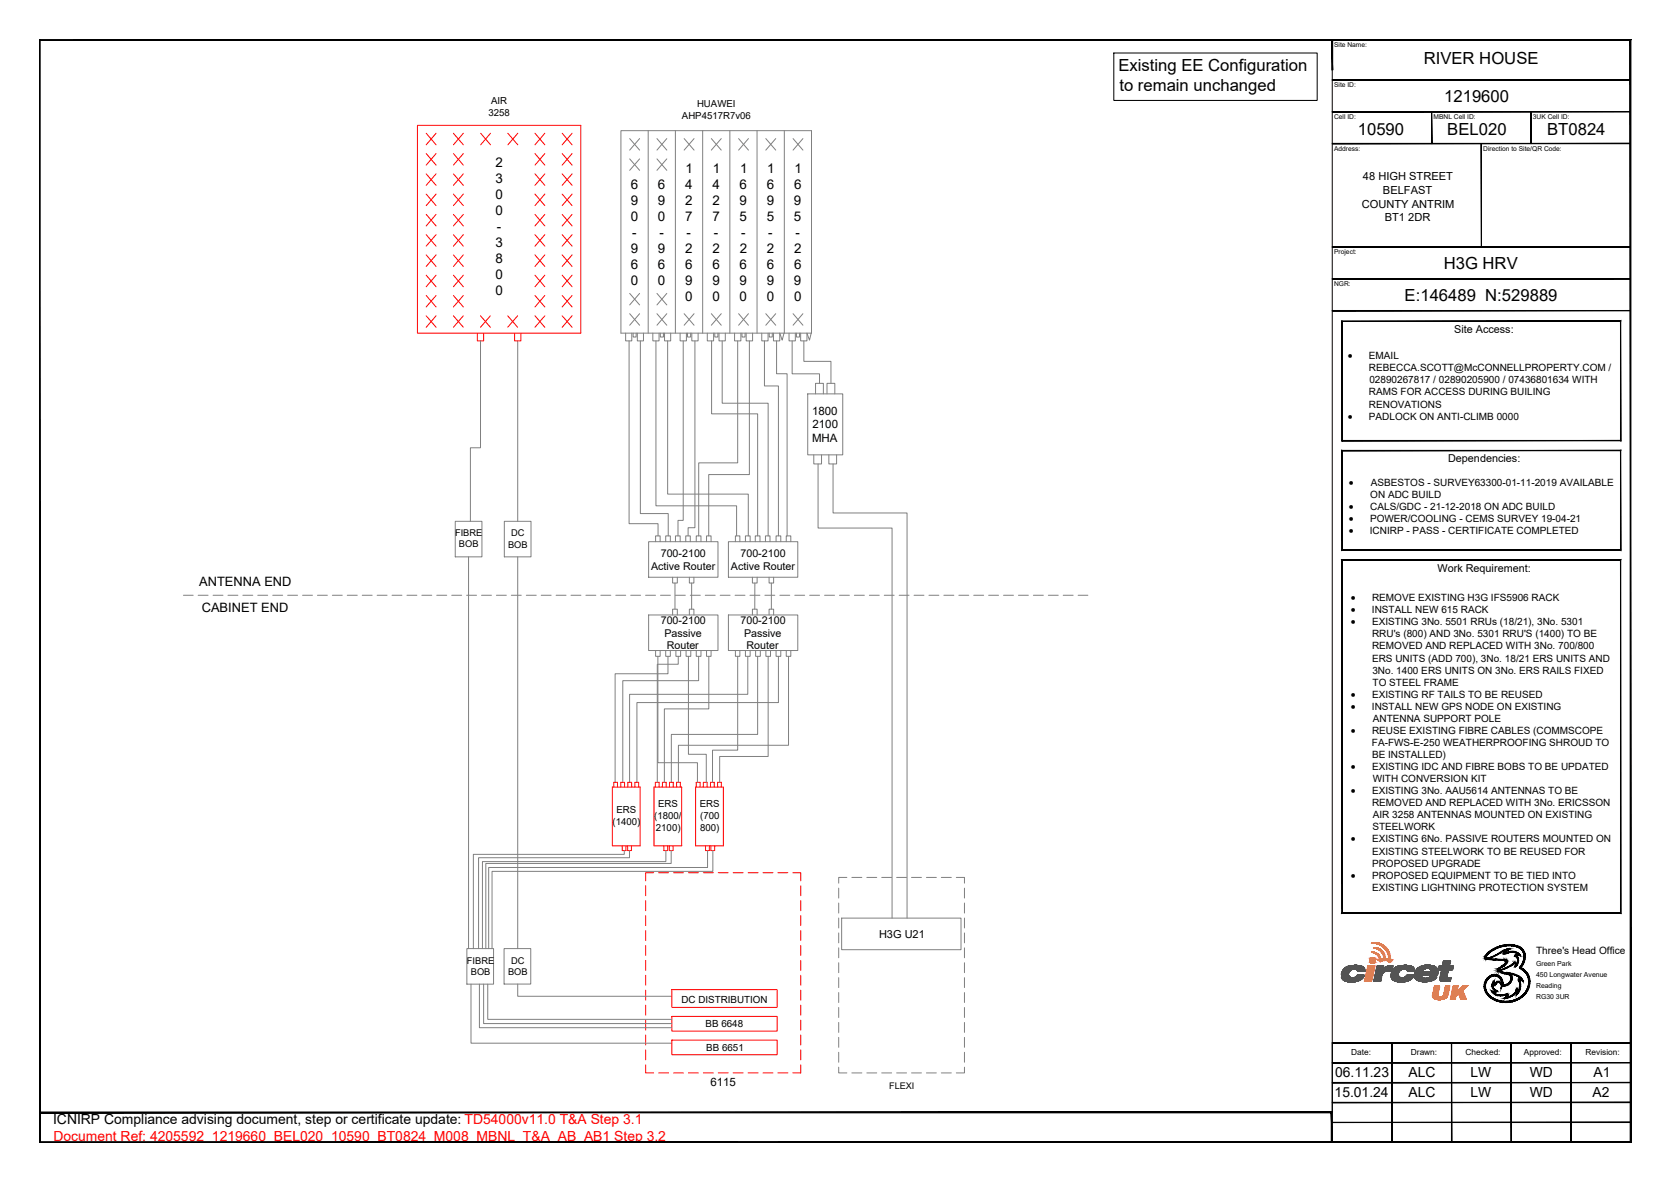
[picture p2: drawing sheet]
<svg xmlns="http://www.w3.org/2000/svg" width="420mm" height="297mm" viewBox="0 0 420 297" stroke-linecap="round" stroke-linejoin="round" font-family="sans-serif">
<defs><g id="words">
<g font-size="4.2">
<text x="281.2" y="17.9">Existing EE Configuration</text>
<text x="358" y="16.1">RIVER HOUSE</text>
<text x="281.5" y="22.9">to remain unchanged</text>
<text x="363.1" y="25.6">1219600</text>
<text x="341.4" y="34">10590</text>
<text x="363.9" y="34">BEL020</text>
<text x="389" y="34">BT0824</text>
<text x="363" y="67.6">H3G HRV</text>
<text x="353.2" y="75.6">E:146489 N:529889</text>
</g>
<g font-size="3.5">
<text x="335.6" y="275.6">15.01.24</text>
<text x="335.7" y="270.6">06.11.23</text>
<text x="354.2" y="270.7">ALC</text>
<text x="354.2" y="275.7">ALC</text>
<text x="369.8" y="270.6">LW</text>
<text x="369.8" y="275.6">LW</text>
<text x="384.6" y="270.6">WD</text>
<text x="384.6" y="275.6">WD</text>
<text x="400.5" y="275.6">A2</text>
<text x="400.7" y="270.6">A1</text>
<text x="13.4" y="282.5">ICNIRP Compliance advising document, step or certificate update: TD54000v11.0 T&amp;A Step 3.1</text>
</g>
<text font-size="3.5" fill="#f00" x="13.4" y="286.7">Document Ref: 4205592_1219660_BEL020_10590_BT0824_M008_MBNL_T&amp;A_AB_AB1 Step 3.2</text>
<g font-size="3.4">
<text x="124.6" y="46.1">3</text>
<text x="124.6" y="42.1">2</text>
<text x="158.6" y="47.4">6</text>
<text x="165.4" y="47.4">6</text>
<text x="172.3" y="47.4">4</text>
<text x="172.4" y="43.4">1</text>
<text x="179.2" y="47.4">4</text>
<text x="179.2" y="43.4">1</text>
<text x="186" y="47.4">6</text>
<text x="186.1" y="43.4">1</text>
<text x="192.8" y="47.4">6</text>
<text x="192.9" y="43.4">1</text>
<text x="199.7" y="47.4">6</text>
<text x="199.8" y="43.4">1</text>
<text x="124.6" y="50.1">0</text>
<text x="158.6" y="51.4">9</text>
<text x="165.4" y="51.4">9</text>
<text x="172.3" y="51.4">2</text>
<text x="179.2" y="51.4">2</text>
<text x="186" y="51.4">9</text>
<text x="192.8" y="51.4">9</text>
<text x="199.6" y="51.4">9</text>
<text x="124.6" y="54.1">0</text>
<text x="124.9" y="58.1">-</text>
<text x="158.6" y="55.4">0</text>
<text x="158.9" y="59.5">-</text>
<text x="165.4" y="55.4">0</text>
<text x="165.8" y="59.5">-</text>
<text x="172.3" y="55.4">7</text>
<text x="172.6" y="59.4">-</text>
<text x="179.1" y="55.4">7</text>
<text x="179.5" y="59.4">-</text>
<text x="185.9" y="55.4">5</text>
<text x="186.3" y="59.4">-</text>
<text x="192.8" y="55.4">5</text>
<text x="193.2" y="59.4">-</text>
<text x="199.6" y="55.4">5</text>
<text x="200" y="59.4">-</text>
<text x="124.6" y="62.2">3</text>
<text x="158.6" y="63.5">9</text>
<text x="165.4" y="63.5">9</text>
<text x="172.3" y="63.5">2</text>
<text x="179.2" y="63.5">2</text>
<text x="186" y="63.5">2</text>
<text x="192.8" y="63.5">2</text>
<text x="199.7" y="63.5">2</text>
<text x="124.6" y="66.2">8</text>
<text x="124.6" y="70.2">0</text>
<text x="158.6" y="67.5">6</text>
<text x="158.6" y="71.5">0</text>
<text x="165.4" y="67.5">6</text>
<text x="165.4" y="71.5">0</text>
<text x="172.3" y="67.5">6</text>
<text x="172.3" y="71.5">9</text>
<text x="179.1" y="71.5">9</text>
<text x="179.1" y="67.5">6</text>
<text x="186" y="67.5">6</text>
<text x="186" y="71.5">9</text>
<text x="192.8" y="67.5">6</text>
<text x="192.8" y="71.5">9</text>
<text x="199.6" y="71.5">9</text>
<text x="199.7" y="67.5">6</text>
<text x="124.6" y="74.2">0</text>
<text x="172.3" y="75.5">0</text>
<text x="179.1" y="75.5">0</text>
<text x="186" y="75.5">0</text>
<text x="192.8" y="75.5">0</text>
<text x="199.7" y="75.5">0</text>
</g>
<g font-size="3.2">
<text x="50.1" y="147.2">ANTENNA END</text>
<text x="50.7" y="153.8">CABINET END</text>
</g>
<g font-size="2.9">
<text x="204.2" y="104.2">1800</text>
<text x="204.3" y="107.7">2100</text>
<text x="204.2" y="111.1">MHA</text>
<text x="178.6" y="272.9">6115</text>
</g>
<g font-size="2.8">
<text x="342.7" y="45.3">48 HIGH STREET</text>
<text x="342.4" y="52.2">COUNTY ANTRIM</text>
<text x="347.7" y="48.8">BELFAST</text>
<text x="348.2" y="55.7">BT1 2DR</text>
<text x="221" y="235.7">H3G U21</text>
</g>
<g font-size="2.7">
<text x="365.6" y="83.8">Site Access:</text>
<text x="338.9" y="90.3">·</text>
<text x="338.9" y="105.4">·</text>
<text x="364.1" y="116.1">Dependencies:</text>
<text x="339.1" y="122.2">·</text>
<text x="339.1" y="128.2">·</text>
<text x="339.1" y="131.3">·</text>
<text x="339.1" y="134.3">·</text>
<text x="163.7" y="143.2">Active Router</text>
<text x="166.1" y="139.9">700-2100</text>
<text x="183.8" y="143.2">Active Router</text>
<text x="186.2" y="139.9">700-2100</text>
<text x="361.4" y="143.7">Work Requirement:</text>
<text x="339.6" y="151.1">·</text>
<text x="339.6" y="154.1">·</text>
<text x="166.1" y="156.7">700-2100</text>
<text x="167.1" y="160">Passive</text>
<text x="186.2" y="156.7">700-2100</text>
<text x="187.1" y="160">Passive</text>
<text x="339.6" y="157.1">·</text>
<text x="167.7" y="163.2">Router</text>
<text x="187.7" y="163.2">Router</text>
<text x="339.6" y="175.3">·</text>
<text x="339.6" y="178.4">·</text>
<text x="339.6" y="184.4">·</text>
<text x="339.6" y="193.5">·</text>
<text x="339.6" y="199.6">·</text>
<text x="339.6" y="211.7">·</text>
<text x="339.6" y="220.8">·</text>
</g>
<g font-size="2.5">
<text x="344.2" y="90.3">EMAIL</text>
<text x="344.2" y="93.3">REBECCA.SCOTT@McCONNELLPROPERTY.COM /</text>
<text x="344.2" y="99.4">RAMS FOR ACCESS DURING BUILING</text>
<text x="344.3" y="96.4">02890267817 / 02890205900 / 07436801634 WITH</text>
<text x="344.2" y="102.4">RENOVATIONS</text>
<text x="344.2" y="105.4">PADLOCK ON ANTI-CLIMB 0000</text>
<text x="344.6" y="125.2">ON ADC BUILD</text>
<text x="344.7" y="122.2">ASBESTOS - SURVEY63300-01-11-2019 AVAILABLE</text>
<text x="344.5" y="131.3">POWER/COOLING - CEMS SURVEY 19-04-21</text>
<text x="344.6" y="128.2">CALS/GDC - 21-12-2018 ON ADC BUILD</text>
<text x="344.4" y="134.3">ICNIRP - PASS - CERTIFICATE COMPLETED</text>
<text x="345" y="154.1">INSTALL NEW 615 RACK</text>
<text x="345" y="151.1">REMOVE EXISTING H3G IFS5906 RACK</text>
<text x="345" y="157.1">EXISTING 3No. 5501 RRUs (18/21), 3No. 5301</text>
<text x="345" y="160.2">RRU's (800) AND 3No. 5301 RRU'S (1400) TO BE</text>
<text x="345" y="163.2">REMOVED AND REPLACED WITH 3No. 700/800</text>
<text x="345" y="166.3">ERS UNITS (ADD 700), 3No. 18/21 ERS UNITS AND</text>
<text x="345.1" y="169.3">3No. 1400 ERS UNITS ON 3No. ERS RAILS FIXED</text>
<text x="345.1" y="172.3">TO STEEL FRAME</text>
<text x="345" y="178.4">INSTALL NEW GPS NODE ON EXISTING</text>
<text x="345" y="175.3">EXISTING RF TAILS TO BE REUSED</text>
<text x="345" y="184.4">REUSE EXISTING FIBRE CABLES (COMMSCOPE</text>
<text x="345.2" y="181.4">ANTENNA SUPPORT POLE</text>
<text x="345" y="187.5">FA-FWS-E-250 WEATHERPROOFING SHROUD TO</text>
<text x="345" y="190.5">BE INSTALLED)</text>
<text x="345" y="193.5">EXISTING IDC AND FIBRE BOBS TO BE UPDATED</text>
<text x="345.2" y="196.6">WITH CONVERSION KIT</text>
<text x="345" y="199.6">EXISTING 3No. AAU5614 ANTENNAS TO BE</text>
<text x="345" y="202.6">REMOVED AND REPLACED WITH 3No. ERICSSON</text>
<text x="345.1" y="208.7">STEELWORK</text>
<text x="345.2" y="205.6">AIR 3258 ANTENNAS MOUNTED ON EXISTING</text>
<text x="345" y="211.7">EXISTING 6No. PASSIVE ROUTERS MOUNTED ON</text>
<text x="345" y="214.7">EXISTING STEELWORK TO BE REUSED FOR</text>
<text x="345" y="217.8">PROPOSED UPGRADE</text>
<text x="345" y="220.8">PROPOSED EQUIPMENT TO BE TIED INTO</text>
<text x="345" y="223.8">EXISTING LIGHTNING PROTECTION SYSTEM</text>
<text x="386.2" y="239.8">Three's Head Office</text>
<text x="171.4" y="252">DC DISTRIBUTION</text>
<text x="177.4" y="258.2">BB 6648</text>
<text x="177.6" y="264.1">BB 6651</text>
</g>
<g font-size="2.4">
<text x="122.8" y="29.1">3258</text>
<text x="123.5" y="26.2">AIR</text>
<text x="171.5" y="29.8">AHP4517R7v06</text>
<text x="175.3" y="26.9">HUAWEI</text>
<text x="165.5" y="202.9">ERS</text>
<text x="176" y="202.9">ERS</text>
<text x="154" y="207.3">(1400)</text>
<text x="155" y="204.4">ERS</text>
<text x="164.5" y="205.8">(1800/</text>
<text x="164.9" y="208.7">2100)</text>
<text x="176" y="205.8">(700</text>
<text x="176.1" y="208.7">800)</text>
</g>
<g font-size="2.3">
<text x="114.4" y="134.8">FIBRE</text>
<text x="115.4" y="137.6">BOB</text>
<text x="127.7" y="137.6">BOB</text>
<text x="128.5" y="134.8">DC</text>
<text x="117.4" y="242.1">FIBRE</text>
<text x="118.4" y="244.9">BOB</text>
<text x="127.7" y="245">BOB</text>
<text x="128.5" y="242.2">DC</text>
<text x="223.6" y="273.7">FLEXI</text>
</g>
<g font-size="2.1">
<text x="339.8" y="265.1">Date:</text>
<text x="354.8" y="265.1">Drawn:</text>
<text x="368.5" y="265.1">Checked:</text>
<text x="383.2" y="265.1">Approved:</text>
<text x="398.7" y="265.1">Revision:</text>
</g>
<g font-size="1.7">
<text x="335.4" y="11.8">Site Name:</text>
<text x="335.4" y="21.9">Site ID:</text>
<text x="335.4" y="29.9">Cell ID:</text>
<text x="360.4" y="29.9">MBNL Cell ID:</text>
<text x="385.4" y="29.9">3UK Cell ID:</text>
<text x="335.4" y="37.8">Address:</text>
<text x="373" y="37.8">Direction to Site/QR Code:</text>
<text x="335.4" y="63.8">Project:</text>
<text x="335.4" y="71.8">NGR:</text>
<text x="386.2" y="242.6">Green Park</text>
<text x="386.2" y="245.4">450 Longwater Avenue</text>
<text x="386.2" y="251.2">RG30 3UR</text>
<text x="386.2" y="248.3">Reading</text>
</g>
</g></defs>
<path d="M410 10.1h-75v276.9h75" fill="none" stroke="#000" stroke-width=".25"/>
<g fill="#000" stroke="#000" stroke-width=".25">
<path d="M215.5 10v.2l119.6-.2zM215.5 10.2l119.6-.2-.2 .2zM334.9 10.2l.2 7.4v-7.6zM334.9 10.2l.2 7.4h-.2z"/>
<path d="M335 36h75zM335 36.1l75-.1z"/>
<path d="M335 20h75zM335 20.1l75-.1z"/>
<path d="M335 28h75zM335 28.1l75-.1z"/>
<path d="M359.9 28.1l.1 8zM359.9 28.1l.1 8z"/>
<path d="M372.4 36.1l.1 26zM372.4 36.1l.1 26z"/>
<path d="M385 28.1v8zM385 28.1v8z"/>
<path d="M335 70h75zM335 70.1l75-.1z"/>
<path d="M335 62h75zM335 62.1l75-.1z"/>
<path d="M335 78h75zM335 78.1l75-.1z"/>
<path d="M337.4 80.7h70.1zM337.5 80.8l70-.1zM407.5 80.7v30.1zM407.5 80.8v30zM337.4 110.8h70.1zM337.5 110.7h70zM337.4 80.7v30.1zM337.4 80.7l.1 30z"/>
<path d="M337.4 113.2h70.1zM337.5 113.3l70-.1zM407.5 113.2v25.1zM407.5 113.3v25zM337.4 138.3h70.1zM337.4 138.3l70.1-.1zM337.4 113.2v25.1zM337.4 113.2l.1 25z"/>
<path d="M337.4 140.7h70.1zM337.5 140.8l70-.1zM407.5 140.7v88.8zM407.5 140.8v88.7zM337.4 229.5h70.1zM337.4 229.5h70.1zM337.4 140.7v88.8zM337.4 140.7l.1 88.8z"/>
<path d="M10 279.4v.3l324.9-.3zM10 279.7l324.9-.3-.2 .3zM334.9 279.4l-.2 .3 .2 7.3zM334.7 279.7l.2 7.3h-.2z"/>
<path d="M9.9 279.6l.2 7.4v-7.4zM9.9 279.6l.2 7.4-.2 .2zM9.9 287.2l175.6-.2h-175.4zM9.9 287.2l175.6-.2v.2z"/>
<path d="M335 262.1l75-.1zM335 262h75z"/>
<path d="M335 267.1l75-.1zM335 267h75z"/>
<path d="M335 272.1l75-.1zM335 272h75z"/>
<path d="M335 277.1l75-.1zM335 277h75z"/>
<path d="M349.9 262.1l.1 24.9zM349.9 262.1l.1 24.9z"/>
<path d="M365 262.1v24.9zM365 262.1v24.9z"/>
<path d="M379.9 262.1l.1 24.9zM379.9 262.1l.1 24.9z"/>
<path d="M394.9 262.1l.1 24.9zM394.9 262.1l.1 24.9z"/>
<path d="M335 282.1l75-.1zM335 282h75z"/>
<path d="M9.9 287.2h400.2l-.2-.2zM9.9 287.2l.2-.2h399.8zM9.9 10v277.2l.2-.2zM9.9 10l.2 .2v276.8zM9.9 10l.2 .2 400-.2zM10.1 10.2l400-.2-.2 .2zM410.1 10l-.2 .2 .2 277zM409.9 10.2l.2 277-.2-.2z"/>
</g>
<!-- layer: 0 -->
<path d="M280.1 13.3h51.1v11.9h-51.1zM335 262.1v24.9" fill="none" stroke="#000" stroke-width=".25"/>
<!-- layer: Operator Logo - 3-UK -->
<path d="M377.6 247.5v.6" fill="none" stroke="#000" stroke-width=".25"/>
<g fill="#000" stroke="#000" stroke-width=".25">
<path d="M378.1 239.6l.6 .1-.6 .1zM378.1 239.6l.6 .1-.1-.2zM378.6 239.5h.6l-.5 .2zM378.6 239.5h.6l-.1-.2z"/>
<path d="M378 239.7l.3-.1zM378.1 239.5l-.1 .2 .3-.1zM378.1 239.5l.3-.1-.1 .2zM378.3 239.3l-.2 .2 .3-.1zM378.3 239.3l.3-.1zM378.3 239.3l.3-.1-.1-.1zM378.5 239.1l.4-.2-.3 .3zM378.5 239.1l.4-.2-.1-.1zM378.8 238.8l.5-.1-.4 .2zM378.8 238.8l.5-.1-.1-.2zM379.2 238.5h.4l-.3 .2zM379.2 238.5h.4l-.1-.2z"/>
<path d="M378.9 238.5l.7-.2v.2zM378.9 238.5v.2l.7-.2zM378.2 238.8l.7-.3v.2zM378.2 238.8v.2l.7-.3zM377.5 239.2l.7-.4v.2zM377.5 239.2l.1 .1 .6-.3z"/>
<path d="M379.7 239.2l.7-.1v.2zM379.7 239.2l.1 .1h.6zM379.1 239.3l.6-.1 .1 .1zM379.1 239.3l.1 .2 .6-.2z"/>
<path d="M380.8 237.5l.7 .2-.1 .3zM380.8 237.5l-.1 .3 .7 .2zM380.1 237.4l.7 .1-.1 .3zM380.1 237.4l-.1 .3 .7 .1zM379.3 237.4h.8l-.1 .3zM379.3 237.4v.2l.7 .1zM378.6 237.4h.7v.2zM378.6 237.4l.1 .3 .6-.1zM377.9 237.6l.7-.2 .1 .3zM377.9 237.6l.1 .2 .7-.1zM377.1 237.8l.8-.2 .1 .2zM377.1 237.8l.1 .2 .8-.2zM376.3 238.1l.8-.3 .1 .2zM376.3 238.1l.1 .2 .8-.3zM375.5 238.4l.8-.3 .1 .2zM375.5 238.4l.2 .3 .7-.4zM374.8 238.9l.7-.5 .2 .3zM374.8 238.9l.2 .2 .7-.4zM374.3 239.2l.5-.3 .2 .2zM374.3 239.2l.2 .3 .5-.4zM373.9 239.7l.4-.5 .2 .3zM373.9 239.7l.2 .2 .4-.4zM373.9 239.7l.2 .2-.6 .3zM373.5 240.2l.2 .1 .4-.4z"/>
<path d="M381.3 239.3l.5 .3-.1 .1zM381.3 239.3v.2l.4 .2zM380.9 239.2l.4 .1v.2zM380.9 239.2l-.1 .1 .5 .2zM380.4 239.1l.5 .1-.1 .1zM380.4 239.1v.2h.4z"/>
<path d="M373.5 240.1l.2 .2-.3 .1zM373.4 240.4l.3-.1zM373.4 240.4l.2 .1-.3 .2zM373.3 240.7l.3-.2zM373.3 240.7l.3-.1-.2 .3zM373.6 240.6l-.2 .3zM373.4 240.9l.3-.2v.4zM373.7 240.7v.4z"/>
<path d="M373.7 240.8l.4 .2h-.4zM373.7 240.8l.4 .2v-.2zM374.1 240.8l.4 .1-.4 .1zM374.1 240.8l.4 .1v-.2zM374.5 240.7h.4l-.4 .2zM374.5 240.7h.4l-.1-.2z"/>
<path d="M373.7 240.8l2.3 .5-2.3-.2zM373.7 240.8l2.3 .5v-.3zM376 241l2.2 .4-2.2-.1zM376 241l2.2 .4v-.3z"/>
<path d="M374.8 240.5l1-.2-.9 .4zM374.8 240.5l1-.2v-.2zM375.8 240.1l.9-.3-.9 .5zM375.8 240.1l.9-.3v-.1zM376.7 239.7l.9-.4-.9 .5zM376.7 239.7l.9-.4-.1-.1z"/>
<path d="M375.1 249.1l.4 .6-.5-.5zM375.1 249.1l.4 .6 .1-.2zM375.6 249.5l.5 .5-.6-.3zM375.6 249.5l.5 .5 .1-.1z"/>
<path d="M375.1 249.1l.3 .2-.4-.1zM375.1 249.1l.3 .2v-.2zM375.4 249.1l.4 .2h-.4zM375.4 249.1l.4 .2v-.2zM375.8 249.1l.3 .1-.3 .1zM375.8 249.1l.3 .1v-.1zM376.1 249.1h.4l-.4 .1zM376.1 249.1h.4l-.1-.1z"/>
<path d="M375.3 248.3l.2-.1v.4zM375.5 248.2v.4l.1-.1zM375.5 248.6l.1-.1 .2 .3zM375.6 248.5l.2 .3 .1-.1zM375.9 248.7l.2 .3-.3-.2zM375.9 248.7l.2 .3 .1-.1zM376.2 248.9l.2 .2-.3-.1zM376.2 248.9l.2 .2 .1-.2z"/>
<path d="M375.5 246.6h.1l-.4 .6zM375.6 246.6l-.4 .6 .2 .1zM375.2 247.2l.2 .1-.2 .3zM375.4 247.3l-.2 .3h.1zM375.2 247.6h.1l-.1 .3zM375.3 247.6l-.1 .3h.2zM375.2 247.9h.2l-.1 .4zM375.4 247.9l-.1 .4 .2-.1z"/>
<path d="M375.5 246.6h.1l-.1 .3zM375.6 246.6l-.1 .3h.1zM375.5 246.9h.1l-.1 .4zM375.6 246.9l-.1 .4 .2-.1z"/>
<path d="M375.5 247.3l.2-.1-.1 .3zM375.7 247.2l-.1 .3zM375.6 247.5l.2-.1v.2zM375.8 247.4v.2z"/>
<path d="M375.8 247.5l.3-.1-.2 .2zM375.8 247.5l.3-.1zM376 247.3l.2-.1-.1 .2zM376 247.1v.2l.2-.1z"/>
<path d="M376.2 249.9l.5 .3-.5-.2zM376.2 249.9l.5 .3v-.2zM376.7 250l.6 .2h-.6zM376.7 250l.6 .2v-.2zM377.3 250l.6 .2h-.6zM377.3 250l.6 .2-.1-.2zM377.8 250l.6 .1-.5 .1zM377.8 250l.6 .1v-.2zM378.4 249.9h.6l-.6 .2zM378.4 249.9h.6l-.1-.2z"/>
<path d="M376.7 243.7l.3 .2-.3-.1zM376.7 243.7l.3 .2v-.2zM377 243.7l.4 .2h-.4zM377 243.7l.4 .2-.1-.2z"/>
<path d="M376.7 243.4l.2 .2-.3-.1zM376.6 243.5l.3 .1zM376.6 243.5l.3 .1-.3 .1zM376.6 243.7l.3-.1zM376.6 243.7h.3l-.3 .2zM376.6 243.9l.3-.2zM376.6 243.9l.3-.1-.2 .2zM376.9 243.8l-.2 .2zM376.9 243.8v.3l-.2-.1zM376.9 243.8v.3z"/>
<path d="M376.5 246.7h.2v.1zM376.5 246.7l.2 .1zM376.3 246.8l.2-.1 .1 .2zM376.3 246.8l.3 .1zM376.2 246.9l.1-.1 .1 .1zM376.2 246.9h.2zM376.2 246.9l.1 .1-.3 .1zM376 247.1l.3-.1z"/>
<path d="M377 243.9l.3 .5-.4-.3zM377 243.9l.3 .5 .1-.3zM377.4 244.1l.4 .5-.5-.2zM377.4 244.1l.4 .5 .1-.3zM377.9 244.3l.4 .4-.5-.1zM377.9 244.3l.4 .4v-.3zM378.3 244.4l.5 .4-.5-.1zM378.3 244.4l.5 .4v-.3z"/>
<path d="M377.3 243.7l.8-.1-.7 .3zM377.3 243.7l.8-.1-.1-.2zM378 243.4l1.2-.3-1.1 .5zM378 243.4l1.2-.3-.1-.1zM379.1 243l.7-.2-.6 .3zM379.1 243l.7-.2-.1-.1zM379.7 242.7l.7-.3-.6 .4zM379.7 242.7l.7-.3-.1-.1z"/>
<path d="M377.2 246.9l.3 .2-.1 .1zM377.2 246.9l-.1 .1 .3 .2zM377 246.7l.2 .2-.1 .1zM377 246.7l-.1 .2 .2 .1zM376.7 246.7h.3l-.1 .2zM376.7 246.7l.2 .2z"/>
<path d="M376.7 243.4l.9-.6 .1 .2zM376.7 243.4l.2 .2 .8-.6z"/>
<path d="M377.6 247.3l.1 .2h-.2zM377.4 247.3l.1 .2 .1-.2zM377.5 247.1l.1 .2h-.2zM377.5 247.1l-.1 .2z"/>
<path d="M377.7 247.6l.6 .2-.6 .1zM377.7 247.6l.6 .2-.1-.3zM378.2 247.5l.6 .2-.5 .1zM378.2 247.5l.6 .2v-.3z"/>
<path d="M377.6 242.8h.6l-.5 .2zM377.6 242.8h.6l-.2-.3zM378 242.5l.5-.1-.3 .4zM378 242.5l.5-.1-.1-.2zM378.4 242.2l.5-.2-.4 .4zM378.7 241.9l-.3 .3 .5-.2z"/>
<path d="M377.6 247.7l-.1 .7 .3-.6zM377.6 247.7l-.1 .7h-.2z"/>
<path d="M377.5 247.7l.4-.3-.1 .4zM377.6 247.3l-.1 .4 .4-.3zM377.9 247v.4l-.3-.1zM377.6 247v.3l.3-.3zM377.8 246.5l.1 .5h-.3zM377.5 246.6l.1 .4 .2-.5zM377.6 246.1l.2 .4-.3 .1zM377.4 246.2l.1 .4 .1-.5zM377.4 245.7l.2 .4-.2 .1zM377.1 245.9l.3 .3v-.5zM377.1 245.4l.3 .3-.3 .2zM377.1 245.4l-.2 .2 .2 .3zM376.7 245.2l.4 .2-.2 .2zM376.7 245.2l-.1 .2 .3 .2zM376.4 245l.3 .2-.1 .2zM376.4 245l-.1 .3 .3 .1zM376 244.9l.4 .1-.1 .3zM376 244.9l-.1 .3 .4 .1zM375.6 244.9h.4l-.1 .3zM375.6 244.9v.3h.3zM375.2 245l.4-.1v.3zM375.2 245v.3l.4-.1zM374.8 245.2l.4-.2v.3zM374.8 245.2l.1 .2 .3-.1zM374.4 245.4l.4-.2 .1 .2zM374.4 245.4l.2 .3 .3-.3zM374 245.8l.4-.4 .2 .3zM374 245.8l.2 .1 .4-.2zM374 245.8l.2 .1-.5 .2zM373.7 246.1l.3 .2 .2-.4zM373.7 246.1l.3 .2-.5 .2zM373.5 246.5l.3 .1 .2-.3zM373.5 246.5l.3 .1-.5 .4zM373.3 247h.3l.2-.4zM373.3 247h.3l-.4 .4zM373.6 247l-.4 .4 .3 .1zM373.2 247.4l.3 .1-.3 .4zM373.5 247.5l-.3 .4h.3zM373.2 247.9h.3l-.3 .4zM373.5 247.9l-.3 .4h.3zM373.2 248.3h.3l-.2 .5zM373.5 248.3l-.2 .5 .3-.1zM373.3 248.8l.3-.1-.1 .5zM373.6 248.7l-.1 .5 .3-.1zM373.5 249.2l.3-.1-.1 .5zM373.8 249.1l-.1 .5 .3-.1zM373.7 249.6l.3-.1v.5zM374 249.5v.5l.2-.2zM374 250l.2-.2 .2 .6zM374.2 249.8l.2 .6 .2-.2zM374.6 250.2l.2 .5-.4-.3zM374.6 250.2l.2 .5 .2-.2zM375 250.5l.3 .6-.5-.4zM375 250.5l.3 .6 .2-.3zM375.5 250.8l.3 .5-.5-.2zM375.5 250.8l.3 .5 .1-.2zM375.9 251.1l.4 .5-.5-.3zM375.9 251.1l.4 .5 .1-.3zM376.4 251.3l.8 .5-.9-.2zM376.4 251.3l.8 .5 .1-.3zM377.3 251.5l.8 .4-.9-.1zM377.3 251.5l.8 .4v-.3zM378.1 251.6l.9 .3h-.9zM378.1 251.6l.9 .3-.1-.3zM378.9 251.6l.7 .3h-.6zM378.9 251.6l.7 .3v-.3zM379.6 251.6l.7 .1-.7 .2zM379.6 251.6l.7 .1-.1-.2zM380.2 251.5l.7 .1-.6 .1zM380.2 251.5l.7 .1-.1-.3zM380.8 251.3h.7l-.6 .3zM380.8 251.3h.7l-.1-.3zM381.4 251h.7l-.6 .3zM381.4 251h.7l-.1-.3zM382 250.7l.7-.1-.6 .4zM382 250.7l.7-.1-.2-.2zM382.5 250.4l.7-.2-.5 .4zM382.5 250.4l.7-.2-.2-.2zM383 250l.6-.3-.4 .5zM383.4 249.5l-.4 .5 .6-.3zM383.4 249.5l.6-.4-.4 .6zM383.8 249l-.4 .5 .6-.4zM383.8 249l.5-.5-.3 .6zM384 248.4l-.2 .6 .5-.5zM384.5 247.9l-.2 .6-.3-.1zM384.2 247.8l-.2 .6 .5-.5zM384.6 247.3l-.1 .6-.3-.1zM384.3 247.2l-.1 .6 .4-.5zM384.7 246.6l-.1 .7-.3-.1zM384.4 246.6l-.1 .6 .4-.6zM384.6 245.9l.1 .7h-.3zM384.3 246l.1 .6 .2-.7zM384.5 245.4l.1 .5-.3 .1zM384.2 245.5l.1 .5 .2-.6zM384.2 244.9l.3 .5-.3 .1zM384 245l.2 .5v-.6zM383.9 244.4l.3 .5-.2 .1zM383.7 244.6l.3 .4-.1-.6zM383.5 244l.4 .4-.2 .2zM383.5 244l-.2 .2 .4 .4zM383 243.5l.5 .5-.2 .2zM383 243.5l-.2 .3 .5 .4zM382.4 243.2l.6 .3-.2 .3zM382.4 243.2l-.1 .3 .5 .3z"/>
<path d="M378.2 250.9h.7l-.7 .1zM378.2 250.9h.7l-.1-.2zM378.8 250.7l.7-.1-.6 .3zM378.8 250.7l.7-.1v-.1zM379.5 250.5l.6-.2-.6 .3zM379.5 250.5l.6-.2-.1-.1zM380 250.2l.7-.2-.6 .3zM380 250.2l.7-.2-.1-.2z"/>
<path d="M378.2 250.9l.4-.1-.3 .2zM378.2 250.9l.4-.1-.1-.1zM378.5 250.7l.3-.1-.2 .2zM378.5 250.7l.3-.1-.1-.1zM378.7 250.5l.3-.1-.2 .2zM378.9 250.3l-.2 .2 .3-.1z"/>
<path d="M378.8 247.4h.4l-.3 .3zM378.8 247.4h.4l-.1-.2zM379.1 247.2h.5l-.4 .2zM379.1 247.2h.5l-.2-.2zM379.4 247l.5-.2-.3 .4zM379.6 246.7l-.2 .3 .5-.2zM379.6 246.7l.5-.2-.2 .3zM379.8 246.3l-.2 .4 .5-.2zM379.8 246.3l.4-.3-.1 .5zM379.9 246l-.1 .3 .4-.3zM380.2 245.6v.4h-.3zM379.9 245.6v.4l.3-.4z"/>
<path d="M378.7 241.9l.2-.1v.2zM378.7 241.8v.1l.2-.1zM378.7 241.8l.2-.3v.3zM378.6 241.6l.1 .2 .2-.3zM378.8 241.3l.1 .2-.3 .1zM378.6 241.5l.2-.2zM378.6 241.2l.2 .1-.2 .2zM378.6 241.2v.3zM378.4 241.1l.2 .1-.1 .3zM378.4 241.1l.1 .4zM378.2 241.1h.2v.3zM378.2 241.1l.2 .3z"/>
<path d="M378.9 250.3l.2-.1-.1 .1zM378.9 250.1v.2l.2-.1zM379.1 249.9v.3l-.2-.1zM378.9 250v.1l.2-.2zM379 249.8l.1 .1-.2 .1zM378.9 249.8v.2l.1-.2z"/>
<path d="M380.1 245.2l.1 .4h-.3zM379.9 245.4v.2l.2-.4zM379.9 245l.2 .2-.2 .2zM379.7 245.2l.2 .2v-.4zM379.7 244.8l.2 .2-.2 .2zM379.7 244.8l-.2 .2 .2 .2zM379.4 244.6l.3 .2-.2 .2zM379.4 244.6l-.1 .3 .2 .1zM379.1 244.5l.3 .1-.1 .3zM379.1 244.5v.3l.2 .1zM378.8 244.5h.3v.3zM378.8 244.5v.3h.3z"/>
<path d="M380.3 242.3l.5-.3-.4 .4zM380.3 242.3l.5-.3-.1-.1z"/>
<path d="M380.6 249.8h.3l-.2 .2zM380.6 249.8h.3l-.1-.2zM380.8 249.6l.3-.1-.2 .3zM381 249.4l-.2 .2 .3-.1zM381 249.4l.3-.2-.2 .3zM381.1 249.1l-.1 .3 .3-.2zM381.4 248.8l-.1 .4-.2-.1zM381.2 248.8l-.1 .3 .3-.3zM381.4 248.5v.3h-.2zM381.3 248.5l-.1 .3 .2-.3z"/>
<path d="M380.9 242.9l.4-.1-.3 .2zM380.9 242.9l.4-.1-.2-.1zM381.1 242.7l.3-.2-.1 .3zM381.3 242.5l-.2 .2 .3-.2zM381.3 242.5l.3-.3-.2 .3zM381.4 242.2l-.1 .3 .3-.3z"/>
<path d="M380.9 242.9l.3-.1-.2 .2zM381 242.7l-.1 .2 .3-.1zM381 242.7l.2-.2v.3zM381 242.5v.2l.2-.2zM381.2 242.3v.2h-.2zM381 242.3v.2l.2-.2zM381.1 242l.1 .3h-.2zM381 242.1v.2l.1-.3z"/>
<path d="M381 241.9l.1 .1-.1 .1zM381 241.9v.2zM380.8 241.9l.1 .1zM380.8 241.9l.1 .1zM380.7 241.9l.2 .1zM380.7 241.9l.2 .1z"/>
<path d="M381 240.3l.2-.2zM381 240.1v.2l.2-.2zM381 240.1l.3-.1zM381.1 239.9l-.1 .2 .3-.1zM381.1 239.9l.3 .1zM381.1 239.9l.3 .1-.1-.2zM381.3 239.8l.3 .2zM381.3 239.8l.3 .2v-.2zM381.6 239.8l.1 .2zM381.6 239.8l.1 .2 .1-.2zM381.8 239.8l.4 .4-.5-.2zM381.8 239.8l.4 .4 .1-.2z"/>
<path d="M381.6 249.4l-.1 .5zM381.5 249.4l-.1 .4zM381.6 248.9l-.1 .5zM381.5 248.9v.5z"/>
<path d="M381.4 249.8l.4-.4-.3 .5zM381.7 249.4l-.3 .4 .4-.4zM382.1 248.9l-.3 .5h-.1zM381.9 248.9l-.2 .5 .4-.5zM382.2 248.4l-.1 .5h-.2zM382.1 248.4l-.2 .5 .3-.5zM382.3 247.9l-.1 .5h-.1zM382.1 247.9v.5l.2-.5zM382.3 247.3v.6h-.2zM382.1 247.3v.6l.2-.6zM382.2 247l.1 .3h-.2zM382.1 247v.3l.1-.3zM382.1 246.6l.1 .4h-.1zM382 246.7l.1 .3v-.4zM381.9 246.3l.2 .3-.1 .1zM381.8 246.4l.2 .3-.1-.4z"/>
<path d="M380.9 244.9l.6 .2v.2zM380.9 244.9v.1l.6 .3zM380.3 244.7l.6 .2v.1zM380.3 244.7v.2l.6 .1zM379.7 244.6l.6 .1v.2zM379.7 244.6l-.1 .2 .7 .1zM379 244.5l.7 .1-.1 .2zM379 244.5v.2l.6 .1z"/>
<path d="M381.5 240.4l.1 .2-.2 .1zM381.5 240.4l-.1 .3zM381.3 240.3l.2 .1-.2 .1zM381.3 240.3v.2zM381.1 240.2l.2 .1-.1 .1zM381.1 240.2l.1 .2z"/>
<path d="M381.7 241.8l-.1 .4h-.2zM381.6 241.8l-.2 .4 .3-.4zM381.8 241.4l-.1 .4h-.1zM381.6 241.4v.4l.2-.4z"/>
<path d="M381.6 248.7l-.1 .2zM381.4 248.7l.1 .2zM381.4 248.5l.2 .2zM381.4 248.5v.2z"/>
<path d="M381.8 241.1v.3h-.2zM381.6 241.1v.3l.2-.3zM381.7 240.8l.1 .3h-.2zM381.6 240.9v.2l.1-.3zM381.6 240.6l.1 .2-.1 .1zM381.4 240.7l.2 .2v-.3z"/>
<path d="M381.8 246.1l.2 .1zM381.8 246.1l.2 .1zM381.8 246.1l.2 .1zM381.8 246.2h.2zM381.8 246.2l.1 .1zM381.8 246.3h.1zM381.8 246.3h.1zM381.8 246.4l.1-.1z"/>
<path d="M382.2 242.9l.2 .2h-.3zM382.1 243.1h.3zM382.1 243.1l.3 .1-.2 .1zM382.2 243.3l.2-.1zM382.2 243.3l.2-.1-.1 .2zM382.4 243.2l-.1 .2z"/>
<path d="M382.1 239.8l.2 .2-.1 .1zM382.1 239.8l-.1 .1 .2 .2zM381.8 239.6l.3 .2-.1 .1zM381.8 239.6l-.1 .1 .3 .2z"/>
<path d="M382.2 242.9l.6-.2-.3 .4zM382.5 242.5l-.3 .4 .6-.2zM382.5 242.5l.6-.3-.3 .5zM382.8 242l-.3 .5 .6-.3zM382.8 242l.5-.4-.2 .6zM383 241.5l-.2 .5 .5-.4zM383.4 241.1l-.1 .5-.3-.1zM383.1 241l-.1 .5 .4-.4z"/>
<path d="M382.8 246.1l.3 .4-.2 .1zM382.6 246.2l.3 .4-.1-.5zM382.4 245.7l.4 .4-.2 .1zM382.4 245.7l-.1 .1 .3 .4zM382 245.4l.4 .3-.1 .1zM382 245.4l-.1 .1 .4 .3zM381.5 245.1l.5 .3-.1 .1zM381.5 245.1v.2l.4 .2z"/>
<path d="M382.8 246.3l.3 .2-.2 .1zM382.8 246.3l-.1 .2 .2 .1zM382.6 246.2l.2 .1-.1 .2zM382.6 246.2l-.1 .1 .2 .2zM382.3 246.1l.3 .1-.1 .1zM382.3 246.1l-.1 .1 .3 .1zM382 246.1h.3l-.1 .1zM382 246.1v.1h.2z"/>
<path d="M383.5 240.6l-.1 .5-.3-.1zM383.2 240.6l-.1 .4 .4-.4zM383.5 240.1v.5h-.3zM383.2 240.2v.4l.3-.5zM383.4 239.7l.1 .4-.3 .1zM383.2 239.7v.5l.2-.5zM383.3 239.2l.1 .5h-.2zM383 239.3l.2 .4 .1-.5zM383 238.8l.3 .4-.3 .1zM382.8 239l.2 .3v-.5zM382.7 238.4l.3 .4-.2 .2zM382.7 238.4l-.2 .2 .3 .4zM382.4 238.1l.3 .3-.2 .2zM382.4 238.1l-.2 .2 .3 .3zM382 237.9l.4 .2-.2 .2zM382 237.9l-.2 .2 .4 .2zM381.5 237.7l.5 .2-.2 .2zM381.5 237.7l-.1 .3 .4 .1z"/>
</g>
<!-- layer: Logo - Circet UK -->
<g fill="#ef7d2d" stroke="#ef7d2d" stroke-width=".25">
<path d="M345.3 237h1.3z"/>
<path d="M345.4 237h1.2z"/>
<path d="M345.6 237.1h1.1z"/>
<path d="M346.2 237.2h.9z"/>
<path d="M346.3 237.2h.8z"/>
<path d="M346.7 237.3h.7z"/>
<path d="M347.2 237.6h.6z"/>
<path d="M347.2 237.6h.7z"/>
<path d="M347.5 237.8h.6z"/>
<path d="M348.1 238.3h.5z"/>
<path d="M348.1 238.3h.6z"/>
<path d="M348.3 238.4h.5z"/>
<path d="M348.7 239.1h.4z"/>
<path d="M348.8 239.2h.4z"/>
<path d="M348.9 239.4h.3z"/>
<path d="M349 239.5h.3z"/>
<path d="M349 239.6h.3z"/>
<path d="M349.1 239.7h.3z"/>
<path d="M349.1 239.8h.3z"/>
<path d="M349.2 240.3h.3z"/>
<path d="M345.5 238.2h.5z"/>
<path d="M345.5 238.3h.8z"/>
<path d="M345.6 238.3h.7z"/>
<path d="M346.1 238.4h.5z"/>
<path d="M346.4 238.5h.5z"/>
<path d="M346.6 238.6h.5z"/>
<path d="M346.8 238.7h.4z"/>
<path d="M347.1 238.9h.4z"/>
<path d="M347.2 239.1h.4z"/>
<path d="M347.3 239.1h.3z"/>
<path d="M347.3 239.2h.4z"/>
<path d="M347.7 239.6h.3z"/>
<path d="M347.7 239.7h.3z"/>
<path d="M347.8 239.9h.3z"/>
<path d="M347.9 240.1h.2z"/>
<path d="M348 240.2h.1z"/>
<path d="M345.1 239.3h.1z"/>
<path d="M345 239.3h.2z"/>
<path d="M344.9 239.3h.4z"/>
<path d="M345 239.4h.6z"/>
<path d="M345.1 239.4h.5z"/>
<path d="M345.2 239.4h.5z"/>
<path d="M345.3 239.4h.4z"/>
<path d="M345.3 239.4h.5z"/>
<path d="M346 239.7h.3z"/>
<path d="M346.4 240h.3z"/>
<path d="M346.6 240.3h.3z"/>
<path d="M346.8 240.6h.2z"/>
<path d="M346.9 241h.1z"/>
<path d="M344 242.8h1.6z"/>
<path d="M344 243h1.6z"/>
<path d="M343.9 243.3h1.6z"/>
<path d="M343.6 244.7h1.6z"/>
<path d="M343.5 245.3h1.6z"/>
<path d="M343.4 245.6h1.6z"/>
<path d="M343.3 246.1h1.6z"/>
<path d="M368 247.7h1z"/>
<path d="M367.4 248.2h1z"/>
<path d="M367.3 248.3h1z"/>
<path d="M367.2 248.4h1z"/>
<path d="M367.1 248.5h1z"/>
<path d="M366.6 248.9h1.1z"/>
<path d="M366.5 249.1h1.2z"/>
<path d="M365.1 249.5h2.8z"/>
<path d="M365.1 249.8h1.5z"/>
<path d="M365 250.3h1.1z"/>
<path d="M367.5 251.1h.1z"/>
<path d="M360.7 248.3h1.1z"/>
<path d="M360.6 248.4h1.2z"/>
<path d="M363.4 248.4h.9z"/>
<path d="M363.4 248.5h.9z"/>
<path d="M360.4 249.7h1.1z"/>
<path d="M362.7 250.5h1.1z"/>
<path d="M362.4 250.5h1.4z"/>
<path d="M360.3 250.6h3.4z"/>
<path d="M360.7 251h2.6z"/>
<path d="M360.7 251h2.5z"/>
<path d="M361.8 251.2h.1z"/>
<path d="M345 240.6h.2z"/>
<path d="M345 242h.3z"/>
<path d="M345.7 236.9h.2zM345.7 236.9h.2zM345.7 236.9h.2zM345.7 236.9h.2z"/>
<path d="M345.7 236.9h.2zM345.7 236.9h.2zM345.7 236.9h.2zM345.7 236.9h.2z"/>
<path d="M345.7 236.9h.2zM345.7 236.9h.2zM345.7 236.9h.2zM345.7 236.9h.2z"/>
<path d="M345.7 236.9h.2zM345.7 236.9h.2zM345.7 236.9h.2zM345.7 236.9h.2z"/>
<path d="M345.7 236.9h.2zM345.7 236.9h.2z"/>
<path d="M345.7 236.9h.2zM345.6 236.9h.3z"/>
<path d="M345.6 236.9h.4zM345.6 236.9h.4z"/>
<path d="M345.6 236.9h.4zM345.6 236.9h.4z"/>
<path d="M345.6 236.9h.4zM345.6 236.9h.4z"/>
<path d="M345.6 236.9h.4zM345.6 236.9h.4zM345.6 236.9h.4zM345.6 236.9h.4z"/>
<path d="M345.6 236.9h.4zM345.6 236.9h.4zM345.6 236.9h.4zM345.6 236.9h.4z"/>
<path d="M345.6 236.9h.4zM345.6 236.9h.4zM345.5 236.9h.5zM345.5 236.9h.5z"/>
<path d="M345.5 236.9h.6zM345.5 236.9h.6zM345.5 236.9h.6zM345.5 236.9h.6z"/>
<path d="M345.5 236.9h.6zM345.5 236.9h.6zM345.5 236.9h.6zM345.5 236.9h.6z"/>
<path d="M345.5 236.9h.6zM345.5 236.9h.6zM345.5 236.9h.6zM345.5 236.9h.6z"/>
<path d="M345.5 236.9h.6zM345.5 236.9h.6z"/>
<path d="M345.5 236.9h.6zM345.5 236.9h.6z"/>
<path d="M345.5 236.9h.6zM345.5 236.9h.6z"/>
<path d="M345.5 236.9h.6zM345.4 236.9h.7z"/>
<path d="M345.4 236.9h.8zM345.4 236.9h.8z"/>
<path d="M345.4 236.9h.8zM345.4 236.9h.8z"/>
<path d="M345.4 236.9h.8zM345.4 236.9h.8z"/>
<path d="M345.4 236.9h.8zM345.4 236.9h.8zM345.4 236.9h.8zM345.4 236.9h.8z"/>
<path d="M345.4 236.9h.8zM345.4 236.9h.8zM345.4 236.9h.8zM345.4 236.9h.8z"/>
<path d="M345.4 236.9h.8zM345.4 236.9h.8z"/>
<path d="M345.4 236.9h.8zM345.4 236.9h.8z"/>
<path d="M345.4 236.9l.8 .1zM345.4 236.9l.8 .1z"/>
<path d="M345.4 237h.9zM345.3 237h1zM345.3 237h1zM345.3 237h1z"/>
<path d="M345.3 237h1zM345.3 237h1zM345.3 237h1zM345.3 237h1z"/>
<path d="M345.3 237h1zM345.3 237h1zM345.3 237h1zM345.3 237h1z"/>
<path d="M345.3 237h1zM345.3 237h1zM345.3 237h1zM345.3 237h1z"/>
<path d="M345.3 237h1.1zM345.3 237h1.1z"/>
<path d="M345.3 237h1.1zM345.2 237h1.2z"/>
<path d="M345.2 237h1.2zM345.2 237h1.2zM345.2 237h1.2zM345.2 237h1.2z"/>
<path d="M345.2 237h1.2zM345.2 237h1.2zM345.2 237h1.2zM345.2 237h1.2z"/>
<path d="M345.2 237h1.2zM345.2 237h1.2zM345.2 237h1.2zM345.2 237h1.2z"/>
<path d="M345.2 237h1.2zM345.2 237h1.2zM345.2 237h1.2zM345.2 237h1.2z"/>
<path d="M345.2 237h1.3zM345.2 237h1.3zM345.2 237h1.3zM345.2 237h1.3z"/>
<path d="M345.2 237h1.3zM345.1 237h1.4zM345.1 237h1.4zM345.1 237h1.4z"/>
<path d="M345.1 237h1.4zM345.1 237h1.4zM345.1 237h1.4zM345.1 237h1.4z"/>
<path d="M345.1 237h1.4zM345.1 237h1.4zM345.1 237h1.4zM345.1 237h1.4z"/>
<path d="M345.1 237h1.4zM345.1 237h1.4zM345.1 237h1.4zM345.1 237h1.4z"/>
<path d="M345.1 237h1.4zM345.1 237h1.4zM345 237h1.5z"/>
<path d="M345.1 237h1.4zM345 237h1.5zM345 237h1.5z"/>
<path d="M345 237h1.6zM345 237h1.6zM345 237h1.6zM345 237h1.6z"/>
<path d="M345 237h1.6zM345 237h1.6z"/>
<path d="M345 237h1.6zM345 237h1.6zM345 237h1.6zM345 237h1.6z"/>
<path d="M345 237h1.6zM345 237h1.6z"/>
<path d="M345 237h1.6zM345 237h1.6z"/>
<path d="M345.2 237h1.4zM345.2 237h1.4z"/>
<path d="M344.9 237h.3zM344.9 237h.3z"/>
<path d="M344.9 237h.3zM344.9 237h.3z"/>
<path d="M345.2 237h1.4zM345.2 237h1.4z"/>
<path d="M344.9 237h.3zM344.9 237h.3z"/>
<path d="M345.3 237h1.3zM345.3 237h1.3zM345.3 237h1.3zM345.3 237h1.3z"/>
<path d="M345.3 237h1.3zM345.3 237h1.3z"/>
<path d="M344.9 237h.3zM344.9 237h.3z"/>
<path d="M345.3 237h1.3zM345.3 237h1.3zM345.3 237h1.3z"/>
<path d="M344.9 237h.3zM344.9 237h.2z"/>
<path d="M345.3 237h1.3zM345.3 237h1.3z"/>
<path d="M345.4 237h1.2zM345.4 237h1.2zM345.4 237h1.2z"/>
<path d="M345 237h.1zM345 237h.1z"/>
<path d="M345.4 237h1.2zM345.4 237h1.2z"/>
<path d="M345 237h.1zM345 237h.1z"/>
<path d="M345.4 237h1.2zM345.4 237h1.2z"/>
<path d="M345 237h.1zM345 237h.1z"/>
<path d="M345.4 237h1.2zM345.4 237h1.2z"/>
<path d="M345.4 237h1.2zM345.4 237h1.2zM345.5 237h1.1zM345.5 237h1.1z"/>
<path d="M345 237h.1zM345 237h.1z"/>
<path d="M345.5 237h1.1zM345.5 237h1.1z"/>
<path d="M345.5 237h1.1zM345.5 237h1.1z"/>
<path d="M345.5 237h1.2zM345.5 237h1.2zM345.5 237h1.2zM345.5 237h1.2z"/>
<path d="M345.5 237h1.2zM345.5 237h1.2zM345.5 237h1.2z"/>
<path d="M345.5 237h1.2zM345.6 237h1.1zM345.6 237h1.1z"/>
<path d="M345.6 237h1.1zM345.6 237h1.1z"/>
<path d="M345.6 237l1.1 .1zM345.6 237l1.1 .1zM345.6 237.1h1.1z"/>
<path d="M345.6 237.1h1.1zM345.6 237.1h1.1zM345.6 237.1h1.1zM345.6 237.1h1.1z"/>
<path d="M345.7 237.1h1zM345.7 237.1h1zM345.7 237.1h1zM345.7 237.1h1z"/>
<path d="M345.7 237.1h1zM345.7 237.1h1z"/>
<path d="M345.7 237.1h1zM345.7 237.1h1z"/>
<path d="M345.7 237.1h1zM345.7 237.1h1zM345.7 237.1h1z"/>
<path d="M345.7 237.1h1zM345.7 237.1h1zM345.7 237.1h1z"/>
<path d="M345.7 237.1h1.1zM345.7 237.1h1.1zM345.8 237.1h1zM345.8 237.1h1z"/>
<path d="M345.8 237.1h1zM345.8 237.1h1z"/>
<path d="M345.8 237.1h1zM345.8 237.1h1zM345.8 237.1h1zM345.8 237.1h1z"/>
<path d="M345.8 237.1h1zM345.8 237.1h1z"/>
<path d="M345.8 237.1h1zM345.8 237.1h1zM345.8 237.1h1zM345.8 237.1h1z"/>
<path d="M345.8 237.1h1zM345.8 237.1h1zM345.9 237.1h.9zM345.9 237.1h.9z"/>
<path d="M345.9 237.1h.9zM345.9 237.1h.9z"/>
<path d="M345.9 237.1h.9zM345.9 237.1h.9z"/>
<path d="M345.9 237.1h.9zM345.9 237.1h.9zM345.9 237.1h.9z"/>
<path d="M345.9 237.1h.9zM345.9 237.1h.9zM345.9 237.1h.9z"/>
<path d="M345.9 237.1h1zM345.9 237.1h1zM345.9 237.1h1zM345.9 237.1h1z"/>
<path d="M345.9 237.1h1zM345.9 237.1h1zM346 237.1h.9z"/>
<path d="M346 237.1h.9zM346 237.1h.9zM346 237.1h.9z"/>
<path d="M346 237.1h.9zM346 237.1h.9z"/>
<path d="M346 237.1h.9zM346 237.1h.9z"/>
<path d="M346 237.1h.9zM346 237.1h.9z"/>
<path d="M346 237.1h.9zM346 237.1h.9zM346 237.1h.9zM346 237.1h.9z"/>
<path d="M346 237.1h.9zM346 237.1h.9zM346.1 237.1h.8zM346.1 237.1h.8z"/>
<path d="M346.1 237.1h.9zM346.1 237.1h.9zM346.1 237.1h.9zM346.1 237.1h.9z"/>
<path d="M346.1 237.1h.9zM346.1 237.1h.9z"/>
<path d="M346.1 237.1h.9zM346.1 237.1h.9zM346.1 237.1h.9zM346.1 237.1h.9z"/>
<path d="M346.1 237.1h.9zM346.1 237.1h.9z"/>
<path d="M346.1 237.1h.9zM346.1 237.1h.9z"/>
<path d="M346.1 237.1h.9zM346.1 237.1h.9zM346.2 237.1h.8zM346.2 237.1h.8z"/>
<path d="M346.2 237.1l.8 .1zM346.2 237.1l.8 .1zM346.2 237.2h.8zM346.2 237.2h.8z"/>
<path d="M346.2 237.2h.8zM346.2 237.2h.8zM346.2 237.2h.8zM346.2 237.2h.8z"/>
<path d="M346.2 237.2h.8zM346.2 237.2h.8z"/>
<path d="M346.2 237.2h.9zM346.2 237.2h.9z"/>
<path d="M346.2 237.2h.9zM346.2 237.2h.9z"/>
<path d="M346.2 237.2h.9zM346.2 237.2h.9zM346.2 237.2h.9z"/>
<path d="M346.3 237.2h.8zM346.3 237.2h.8z"/>
<path d="M346.3 237.2h.8zM346.3 237.2h.8zM346.3 237.2h.8zM346.3 237.2h.8z"/>
<path d="M346.3 237.2h.8zM346.3 237.2h.8z"/>
<path d="M346.3 237.2h.8zM346.3 237.2h.8zM346.3 237.2h.8z"/>
<path d="M346.3 237.2h.9zM346.3 237.2h.9z"/>
<path d="M346.3 237.2h.9zM346.3 237.2h.9z"/>
<path d="M346.4 237.2h.8zM346.4 237.2h.8z"/>
<path d="M346.4 237.2h.8zM346.4 237.2h.8zM346.4 237.2h.8zM346.4 237.2h.8z"/>
<path d="M346.4 237.2h.8zM346.4 237.2h.8zM346.4 237.2h.8zM346.4 237.2h.8z"/>
<path d="M346.4 237.2h.8zM346.4 237.2h.8zM346.4 237.2h.8zM346.4 237.2h.8z"/>
<path d="M346.4 237.2h.8zM346.4 237.2h.8z"/>
<path d="M346.4 237.2h.8zM346.4 237.2h.8z"/>
<path d="M346.4 237.2h.8zM346.4 237.2h.8zM346.5 237.2h.7zM346.5 237.2h.7z"/>
<path d="M346.5 237.2h.8zM346.5 237.2h.8zM346.5 237.2h.8zM346.5 237.2h.8z"/>
<path d="M346.5 237.2h.8zM346.5 237.2h.8z"/>
<path d="M346.5 237.2l.8 .1zM346.5 237.2l.8 .1zM346.5 237.3h.8zM346.5 237.3h.8z"/>
<path d="M346.5 237.3h.8zM346.5 237.3h.8zM346.5 237.3h.8zM346.5 237.3h.8z"/>
<path d="M346.5 237.3h.8zM346.5 237.3h.8zM346.5 237.3h.8zM346.5 237.3h.8z"/>
<path d="M346.5 237.3h.8zM346.5 237.3h.8zM346.6 237.3h.7zM346.6 237.3h.7z"/>
<path d="M346.6 237.3h.7zM346.6 237.3h.7zM346.6 237.3h.7zM346.6 237.3h.7z"/>
<path d="M346.6 237.3h.8zM346.6 237.3h.8z"/>
<path d="M346.6 237.3h.8zM346.6 237.3h.8z"/>
<path d="M346.6 237.3h.8zM346.6 237.3h.8zM346.6 237.3h.8zM346.6 237.3h.8z"/>
<path d="M346.6 237.3h.8zM346.6 237.3h.8z"/>
<path d="M346.6 237.3h.8zM346.6 237.3h.8z"/>
<path d="M346.6 237.3h.8zM346.6 237.3h.8z"/>
<path d="M346.7 237.3h.7zM346.7 237.3h.7zM346.7 237.3h.7zM346.7 237.3h.7zM346.7 237.3h.7z"/>
<path d="M346.7 237.3h.8zM346.7 237.3h.8z"/>
<path d="M346.7 237.3h.8zM346.7 237.3h.8zM346.7 237.3h.8zM346.7 237.3h.8z"/>
<path d="M346.7 237.3h.8zM346.7 237.3h.8zM346.7 237.3h.8zM346.7 237.3h.8z"/>
<path d="M346.7 237.3h.8zM346.7 237.3h.8zM346.8 237.3h.7zM346.8 237.3h.7z"/>
<path d="M346.8 237.3l.7 .1zM346.8 237.3l.7 .1z"/>
<path d="M346.8 237.4h.7zM346.8 237.4h.7zM346.8 237.4h.7zM346.8 237.4h.7z"/>
<path d="M346.8 237.4h.7zM346.8 237.4h.7zM346.8 237.4h.7zM346.8 237.4h.7z"/>
<path d="M346.8 237.4h.7zM346.8 237.4h.7zM346.8 237.4h.7zM346.8 237.4h.7z"/>
<path d="M346.8 237.4h.8zM346.8 237.4h.8zM346.8 237.4h.8zM346.8 237.4h.8z"/>
<path d="M346.8 237.4h.8zM346.8 237.4h.8zM346.9 237.4h.7zM346.9 237.4h.7z"/>
<path d="M346.9 237.4h.7zM346.9 237.4h.7zM346.9 237.4h.7zM346.9 237.4h.7zM346.9 237.4h.7zM346.9 237.4h.7z"/>
<path d="M346.9 237.4h.7zM346.9 237.4h.7zM346.9 237.4h.7zM346.9 237.4h.7z"/>
<path d="M346.9 237.4h.7zM346.9 237.4h.7z"/>
<path d="M346.9 237.4h.7zM346.9 237.4h.7z"/>
<path d="M346.9 237.4h.7zM346.9 237.4h.7z"/>
<path d="M346.9 237.4l.7 .1zM346.9 237.4l.7 .1z"/>
<path d="M346.9 237.5h.8zM346.9 237.5h.8zM347 237.5h.7zM347 237.5h.7z"/>
<path d="M347 237.5h.7zM347 237.5h.7z"/>
<path d="M347 237.5h.7zM347 237.5h.7z"/>
<path d="M347 237.5h.7zM347 237.5h.7z"/>
<path d="M347 237.5h.7zM347 237.5h.7z"/>
<path d="M347 237.5h.7zM347 237.5h.7zM347 237.5h.7zM347 237.5h.7z"/>
<path d="M347 237.5h.7zM347 237.5h.7zM347 237.5h.7zM347 237.5h.7z"/>
<path d="M347 237.5h.7zM347 237.5h.7z"/>
<path d="M347 237.5h.7zM347 237.5h.7z"/>
<path d="M347 237.5h.7zM347 237.5h.7z"/>
<path d="M347.1 237.5h.7zM347.1 237.5h.7zM347.1 237.5h.7zM347.1 237.5h.7z"/>
<path d="M347.1 237.5h.7zM347.1 237.5h.7zM347.1 237.5h.7zM347.1 237.5h.7z"/>
<path d="M347.1 237.5h.7zM347.1 237.5h.7zM347.1 237.5h.7zM347.1 237.5h.7z"/>
<path d="M347.1 237.5h.7zM347.1 237.5h.7zM347.1 237.5h.7zM347.1 237.5h.7z"/>
<path d="M347.1 237.5l.7 .1zM347.1 237.5l.7 .1zM347.2 237.6h.6zM347.2 237.6h.6zM347.2 237.6h.6zM347.2 237.6h.6zM347.2 237.6h.6z"/>
<path d="M347.2 237.6h.7zM347.2 237.6h.7zM347.2 237.6h.7z"/>
<path d="M347.2 237.6h.7zM347.2 237.6h.7zM347.2 237.6h.7zM347.2 237.6h.7z"/>
<path d="M347.2 237.6h.7zM347.2 237.6h.7z"/>
<path d="M347.2 237.6h.7zM347.2 237.6h.7z"/>
<path d="M347.2 237.6h.7zM347.2 237.6h.7z"/>
<path d="M347.2 237.6h.7zM347.2 237.6h.7zM347.2 237.6h.7zM347.2 237.6h.7z"/>
<path d="M347.2 237.6h.7zM347.2 237.6h.7zM347.3 237.6h.6zM347.3 237.6h.6z"/>
<path d="M347.3 237.6h.6zM347.3 237.6h.6z"/>
<path d="M347.3 237.6h.6zM347.3 237.6h.6z"/>
<path d="M347.3 237.6h.7zM347.3 237.6h.7zM347.3 237.6h.7zM347.3 237.6h.7zM347.3 237.6h.7zM347.3 237.6h.7z"/>
<path d="M347.3 237.6l.7 .1zM347.3 237.6l.7 .1zM347.3 237.7h.7zM347.3 237.7h.7z"/>
<path d="M347.3 237.7h.7zM347.3 237.7h.7z"/>
<path d="M347.3 237.7h.7zM347.3 237.7h.7z"/>
<path d="M347.3 237.7h.7zM347.3 237.7h.7zM347.4 237.7h.6zM347.4 237.7h.6z"/>
<path d="M347.4 237.7h.6zM347.4 237.7h.6z"/>
<path d="M347.4 237.7h.6zM347.4 237.7h.6z"/>
<path d="M347.4 237.7h.6zM347.4 237.7h.6zM347.4 237.7h.6zM347.4 237.7h.6z"/>
<path d="M347.4 237.7h.6zM347.4 237.7h.6zM347.4 237.7h.6zM347.4 237.7h.6z"/>
<path d="M347.4 237.7h.7zM347.4 237.7h.7zM347.4 237.7h.7zM347.4 237.7h.7z"/>
<path d="M347.4 237.7h.7zM347.4 237.7h.7z"/>
<path d="M347.5 237.7h.6zM347.5 237.7h.6z"/>
<path d="M347.5 237.7l.6 .1zM347.5 237.7l.6 .1zM347.5 237.8h.6z"/>
<path d="M347.5 237.8h.6zM347.5 237.8h.6z"/>
<path d="M347.5 237.8h.6zM347.5 237.8h.6zM347.5 237.8h.6z"/>
<path d="M347.5 237.8h.6zM347.5 237.8h.6z"/>
<path d="M347.5 237.8h.6zM347.5 237.8h.6z"/>
<path d="M347.5 237.8h.6zM347.5 237.8h.6z"/>
<path d="M347.5 237.8h.6zM347.5 237.8h.6z"/>
<path d="M347.5 237.8h.6zM347.5 237.8h.6zM347.5 237.8h.6zM347.5 237.8h.6z"/>
<path d="M347.5 237.8h.7zM347.5 237.8h.7zM347.6 237.8h.6zM347.6 237.8h.6z"/>
<path d="M347.6 237.8h.6zM347.6 237.8h.6zM347.6 237.8h.6zM347.6 237.8h.6zM347.6 237.8h.6zM347.6 237.8h.6zM347.6 237.8h.6zM347.6 237.8h.6z"/>
<path d="M347.6 237.8l.6 .1zM347.6 237.8l.6 .1zM347.6 237.9h.6zM347.6 237.9h.6z"/>
<path d="M347.6 237.9h.6zM347.6 237.9h.6z"/>
<path d="M347.6 237.9h.6zM347.6 237.9h.6z"/>
<path d="M347.6 237.9h.6zM347.6 237.9h.6zM347.6 237.9h.6zM347.6 237.9h.6z"/>
<path d="M347.6 237.9h.7zM347.6 237.9h.7z"/>
<path d="M347.6 237.9h.7zM347.6 237.9h.7zM347.7 237.9h.6zM347.7 237.9h.6z"/>
<path d="M347.7 237.9h.6zM347.7 237.9h.6z"/>
<path d="M347.7 237.9h.6zM347.7 237.9h.6z"/>
<path d="M347.7 237.9h.6zM347.7 237.9h.6z"/>
<path d="M347.7 237.9h.6zM347.7 237.9h.6z"/>
<path d="M347.7 237.9h.6zM347.7 237.9h.6z"/>
<path d="M347.7 237.9h.6zM347.7 237.9h.6z"/>
<path d="M347.7 237.9h.6zM347.7 237.9h.6zM347.7 237.9h.6zM347.7 237.9h.6z"/>
<path d="M347.7 237.9l.6 .1zM347.7 237.9l.6 .1zM347.7 238h.6zM347.7 238h.6z"/>
<path d="M347.7 238h.6zM347.7 238h.6zM347.7 238h.6zM347.7 238h.6z"/>
<path d="M347.7 238h.7zM347.7 238h.7zM347.8 238h.6zM347.8 238h.6z"/>
<path d="M347.8 238h.6zM347.8 238h.6z"/>
<path d="M347.8 238h.6zM347.8 238h.6z"/>
<path d="M347.8 238h.6zM347.8 238h.6z"/>
<path d="M347.8 238h.6zM347.8 238h.6z"/>
<path d="M347.8 238h.6zM347.8 238h.6z"/>
<path d="M347.8 238h.6zM347.8 238h.6zM347.8 238h.6zM347.8 238h.6z"/>
<path d="M347.8 238h.6zM347.8 238h.6z"/>
<path d="M347.8 238h.6zM347.8 238h.6zM347.9 238h.5zM347.9 238h.5zM347.9 238h.5zM347.9 238h.5z"/>
<path d="M347.9 238l.5 .1zM347.9 238l.5 .1zM347.9 238.1h.5zM347.9 238.1h.5z"/>
<path d="M347.9 238.1h.5zM347.9 238.1h.5zM347.9 238.1h.5zM347.9 238.1h.5z"/>
<path d="M347.9 238.1h.6zM347.9 238.1h.6zM347.9 238.1h.6zM347.9 238.1h.6z"/>
<path d="M347.9 238.1h.6zM347.9 238.1h.6z"/>
<path d="M347.9 238.1h.6zM347.9 238.1h.6z"/>
<path d="M347.9 238.1h.6zM347.9 238.1h.6z"/>
<path d="M347.9 238.1h.6zM347.9 238.1h.6z"/>
<path d="M347.9 238.1h.6zM347.9 238.1h.6z"/>
<path d="M347.9 238.1h.6zM347.9 238.1h.6z"/>
<path d="M348 238.1l.5 .1zM348 238.1l.5 .1zM348 238.2h.5zM348 238.2h.5z"/>
<path d="M348 238.2h.5zM348 238.2h.5z"/>
<path d="M348 238.2h.5zM348 238.2h.5zM348 238.2h.5zM348 238.2h.5z"/>
<path d="M348 238.2h.6zM348 238.2h.6zM348 238.2h.6zM348 238.2h.6z"/>
<path d="M348 238.2h.6zM348 238.2h.6zM348 238.2h.6zM348 238.2h.6z"/>
<path d="M348 238.2h.6zM348 238.2h.6zM348 238.2h.6zM348 238.2h.6z"/>
<path d="M348 238.2h.6zM348 238.2h.6z"/>
<path d="M348 238.2h.6zM348 238.2h.6z"/>
<path d="M348 238.2h.6zM348 238.2h.6zM348.1 238.2h.5zM348.1 238.2h.5z"/>
<path d="M348.1 238.2l.5 .1zM348.1 238.2l.5 .1zM348.1 238.3h.5z"/>
<path d="M348.1 238.3h.5zM348.1 238.3h.5zM348.1 238.3h.5zM348.1 238.3h.5zM348.1 238.3h.5z"/>
<path d="M348.1 238.3h.5zM348.1 238.3h.5zM348.1 238.3h.5zM348.1 238.3h.5z"/>
<path d="M348.1 238.3h.5zM348.1 238.3h.5zM348.1 238.3h.5z"/>
<path d="M348.1 238.3h.6zM348.1 238.3h.6z"/>
<path d="M348.1 238.3h.6zM348.1 238.3h.6zM348.1 238.3h.6z"/>
<path d="M348.1 238.3h.6zM348.1 238.3h.6z"/>
<path d="M348.1 238.3h.6zM348.1 238.3h.6zM348.1 238.3h.6z"/>
<path d="M348.1 238.3h.6zM348.2 238.3h.5zM348.2 238.3h.5z"/>
<path d="M348.2 238.3l.5 .1zM348.2 238.3l.5 .1zM348.2 238.4h.5z"/>
<path d="M348.2 238.4h.5zM348.2 238.4h.5zM348.2 238.4h.5z"/>
<path d="M348.2 238.4h.5zM348.2 238.4h.5z"/>
<path d="M348.2 238.4h.5zM348.2 238.4h.5zM348.2 238.4h.5zM348.2 238.4h.5z"/>
<path d="M348.2 238.4h.5zM348.2 238.4h.5zM348.2 238.4h.5zM348.2 238.4h.5z"/>
<path d="M348.2 238.4h.5zM348.2 238.4h.5zM348.2 238.4h.5zM348.2 238.4h.5z"/>
<path d="M348.2 238.4h.5zM348.2 238.4h.5z"/>
<path d="M348.3 238.4h.5zM348.3 238.4h.5z"/>
<path d="M348.3 238.4h.5zM348.3 238.4h.5zM348.3 238.4h.5z"/>
<path d="M348.3 238.4l.5 .1zM348.3 238.4l.5 .1z"/>
<path d="M348.3 238.5h.5zM348.3 238.5h.5z"/>
<path d="M348.3 238.5h.5zM348.3 238.5h.5z"/>
<path d="M348.3 238.5h.5zM348.3 238.5h.5zM348.3 238.5h.5zM348.3 238.5h.5z"/>
<path d="M348.3 238.5h.5zM348.3 238.5h.5z"/>
<path d="M348.3 238.5h.5zM348.3 238.5h.5zM348.3 238.5h.5zM348.3 238.5h.5zM348.3 238.5h.5zM348.3 238.5h.5z"/>
<path d="M348.3 238.5h.5zM348.3 238.5h.5zM348.3 238.5h.5zM348.3 238.5h.5z"/>
<path d="M348.3 238.5l.5 .1zM348.3 238.5l.5 .1zM348.4 238.6h.4zM348.4 238.6h.4z"/>
<path d="M348.4 238.6h.4zM348.4 238.6h.4zM348.4 238.6h.4zM348.4 238.6h.4z"/>
<path d="M348.4 238.6h.4zM348.4 238.6h.4zM348.4 238.6h.4zM348.4 238.6h.4z"/>
<path d="M348.4 238.6h.5zM348.4 238.6h.5zM348.4 238.6h.5zM348.4 238.6h.5z"/>
<path d="M348.4 238.6h.5zM348.4 238.6h.5zM348.4 238.6h.5zM348.4 238.6h.5z"/>
<path d="M348.4 238.6h.5zM348.4 238.6h.5zM348.4 238.6h.5zM348.4 238.6h.5z"/>
<path d="M348.4 238.6h.5zM348.4 238.6h.5zM348.4 238.6h.5zM348.4 238.6h.5z"/>
<path d="M348.4 238.6l.5 .1zM348.4 238.6l.5 .1zM348.4 238.7h.5zM348.4 238.7h.5zM348.4 238.7h.5zM348.4 238.7h.5z"/>
<path d="M348.4 238.7h.5zM348.4 238.7h.5z"/>
<path d="M348.5 238.7h.4zM348.5 238.7h.4z"/>
<path d="M348.5 238.7h.4zM348.5 238.7h.4zM348.5 238.7h.4zM348.5 238.7h.4z"/>
<path d="M348.5 238.7h.4zM348.5 238.7h.4z"/>
<path d="M348.5 238.7h.4zM348.5 238.7h.4z"/>
<path d="M348.5 238.7h.5zM348.5 238.7h.5z"/>
<path d="M348.5 238.7h.5zM348.5 238.7h.5z"/>
<path d="M348.5 238.7h.5zM348.5 238.7h.5zM348.5 238.7h.5zM348.5 238.7h.5z"/>
<path d="M348.5 238.7l.5 .1zM348.5 238.7l.5 .1zM348.5 238.8h.5zM348.5 238.8h.5z"/>
<path d="M348.5 238.8h.5zM348.5 238.8h.5zM348.5 238.8h.5zM348.5 238.8h.5z"/>
<path d="M348.5 238.8h.5zM348.5 238.8h.5zM348.6 238.8h.4zM348.6 238.8h.4z"/>
<path d="M348.6 238.8h.4zM348.6 238.8h.4zM348.6 238.8h.4zM348.6 238.8h.4z"/>
<path d="M348.6 238.8h.4zM348.6 238.8h.4z"/>
<path d="M348.6 238.8h.4zM348.6 238.8h.4zM348.6 238.8h.4zM348.6 238.8h.4z"/>
<path d="M348.6 238.8l.4 .1zM348.6 238.8l.4 .1zM348.6 238.9h.4zM348.6 238.9h.4z"/>
<path d="M348.6 238.9h.4zM348.6 238.9h.4z"/>
<path d="M348.6 238.9h.4zM348.6 238.9h.4zM348.6 238.9h.4zM348.6 238.9h.4z"/>
<path d="M348.6 238.9h.4zM348.6 238.9h.4zM348.6 238.9h.4zM348.6 238.9h.4z"/>
<path d="M348.6 238.9h.4zM348.6 238.9h.4z"/>
<path d="M348.6 238.9h.5zM348.6 238.9h.5zM348.6 238.9h.5zM348.6 238.9h.5z"/>
<path d="M348.6 238.9h.5zM348.6 238.9h.5zM348.7 238.9h.4zM348.7 238.9h.4z"/>
<path d="M348.7 238.9l.4 .1zM348.7 238.9l.4 .1zM348.7 239h.4zM348.7 239h.4z"/>
<path d="M348.7 239h.4zM348.7 239h.4zM348.7 239h.4zM348.7 239h.4z"/>
<path d="M348.7 239h.4zM348.7 239h.4zM348.7 239h.4zM348.7 239h.4z"/>
<path d="M348.7 239h.4zM348.7 239h.4zM348.7 239h.4zM348.7 239h.4z"/>
<path d="M348.7 239h.4zM348.7 239h.4zM348.7 239h.4zM348.7 239h.4z"/>
<path d="M348.7 239h.4zM348.7 239h.4z"/>
<path d="M348.7 239h.4zM348.7 239h.4zM348.7 239h.4zM348.7 239h.4z"/>
<path d="M348.7 239l.4 .1zM348.7 239l.4 .1zM348.7 239.1h.4z"/>
<path d="M348.7 239.1h.4zM348.7 239.1h.4z"/>
<path d="M348.7 239.1h.4zM348.7 239.1h.4z"/>
<path d="M348.7 239.1h.4zM348.7 239.1h.4zM348.8 239.1h.3zM348.8 239.1h.3zM348.8 239.1h.3zM348.8 239.1h.3zM348.8 239.1h.3zM348.8 239.1h.3z"/>
<path d="M348.8 239.1h.4zM348.8 239.1h.4zM348.8 239.1h.4zM348.8 239.1h.4z"/>
<path d="M348.8 239.1h.4zM348.8 239.1h.4zM348.8 239.1h.4zM348.8 239.1h.4z"/>
<path d="M348.8 239.1l.4 .1zM348.8 239.1l.4 .1zM348.8 239.2h.4z"/>
<path d="M348.8 239.2h.4zM348.8 239.2h.4zM348.8 239.2h.4zM348.8 239.2h.4zM348.8 239.2h.4zM348.8 239.2h.4z"/>
<path d="M348.8 239.2h.4zM348.8 239.2h.4zM348.8 239.2h.4zM348.8 239.2h.4z"/>
<path d="M348.8 239.2h.4zM348.8 239.2h.4z"/>
<path d="M348.8 239.2h.4zM348.8 239.2h.4z"/>
<path d="M348.8 239.2l.4 .1zM348.8 239.2l.4 .1zM348.8 239.3h.4zM348.8 239.3h.4zM348.8 239.3h.4zM348.8 239.3h.4z"/>
<path d="M348.8 239.3h.4zM348.8 239.3h.4zM348.8 239.3h.4z"/>
<path d="M348.8 239.3h.4zM348.9 239.3h.3zM348.9 239.3h.3z"/>
<path d="M348.9 239.3h.3zM348.9 239.3h.3zM348.9 239.3h.3zM348.9 239.3h.3z"/>
<path d="M348.9 239.3h.3zM348.9 239.3h.3zM348.9 239.3h.3zM348.9 239.3h.3z"/>
<path d="M348.9 239.3h.3zM348.9 239.3h.3zM348.9 239.3h.3zM348.9 239.3h.3z"/>
<path d="M348.9 239.3l.3 .1zM348.9 239.3l.3 .1zM348.9 239.4h.3z"/>
<path d="M348.9 239.4h.3zM348.9 239.4h.3zM348.9 239.4h.3z"/>
<path d="M348.9 239.4h.3zM348.9 239.4h.3zM348.9 239.4h.3zM348.9 239.4h.3z"/>
<path d="M348.9 239.4h.3zM348.9 239.4h.3zM348.9 239.4h.3z"/>
<path d="M348.9 239.4h.4zM348.9 239.4h.4zM348.9 239.4h.4zM348.9 239.4h.4z"/>
<path d="M348.9 239.4h.4zM348.9 239.4h.4zM348.9 239.4h.4zM348.9 239.4h.4z"/>
<path d="M348.9 239.4h.4zM348.9 239.4h.4zM349 239.4h.3zM349 239.4h.3z"/>
<path d="M349 239.4l.3 .1zM349 239.4l.3 .1zM349 239.5h.3zM349 239.5h.3z"/>
<path d="M349 239.5h.3zM349 239.5h.3zM349 239.5h.3zM349 239.5h.3z"/>
<path d="M349 239.5h.3zM349 239.5h.3zM349 239.5h.3zM349 239.5h.3z"/>
<path d="M349 239.5h.3zM349 239.5h.3zM349 239.5h.3z"/>
<path d="M349 239.5l.3 .1zM349 239.5l.3 .1zM349 239.6h.3zM349 239.6h.3zM349 239.6h.3zM349 239.6h.3z"/>
<path d="M349 239.6h.3zM349 239.6h.3zM349 239.6h.3z"/>
<path d="M349 239.6h.3zM349 239.6h.3zM349 239.6h.3zM349 239.6h.3z"/>
<path d="M349 239.6h.3zM349 239.6h.3z"/>
<path d="M349 239.6h.3zM349 239.6h.3z"/>
<path d="M349 239.6h.3zM349 239.6h.3zM349 239.6h.3zM349 239.6h.3zM349 239.6h.3zM349 239.6h.3z"/>
<path d="M349 239.6l.3 .1zM349 239.6l.3 .1zM349 239.7h.3zM349 239.7h.3zM349 239.7h.3zM349 239.7h.3z"/>
<path d="M349 239.7h.3zM349 239.7h.3zM349.1 239.7h.2zM349.1 239.7h.2z"/>
<path d="M349.1 239.7h.3zM349.1 239.7h.3zM349.1 239.7h.3zM349.1 239.7h.3z"/>
<path d="M349.1 239.7h.3zM349.1 239.7h.3zM349.1 239.7h.3z"/>
<path d="M349.1 239.7h.3zM349.1 239.7h.3zM349.1 239.7h.3zM349.1 239.7h.3z"/>
<path d="M349.1 239.7l.3 .1zM349.1 239.7l.3 .1zM349.1 239.8h.3zM349.1 239.8h.3z"/>
<path d="M349.1 239.8h.3zM349.1 239.8h.3zM349.1 239.8h.3z"/>
<path d="M349.1 239.8h.3zM349.1 239.8h.3z"/>
<path d="M349.1 239.8h.3zM349.1 239.8h.3zM349.1 239.8h.3zM349.1 239.8h.3z"/>
<path d="M349.1 239.8h.3zM349.1 239.8h.3zM349.1 239.8h.3zM349.1 239.8h.3z"/>
<path d="M349.1 239.8h.3zM349.1 239.8h.3zM349.1 239.8h.3zM349.1 239.8h.3z"/>
<path d="M349.1 239.8l.3 .1zM349.1 239.8l.3 .1zM349.1 239.9h.3zM349.1 239.9h.3z"/>
<path d="M349.1 239.9h.3zM349.1 239.9h.3zM349.1 239.9h.3zM349.1 239.9h.3z"/>
<path d="M349.1 239.9h.3zM349.1 239.9h.3z"/>
<path d="M349.1 239.9h.3zM349.1 239.9h.3zM349.1 239.9h.3zM349.1 239.9h.3zM349.1 239.9h.3zM349.1 239.9h.3z"/>
<path d="M349.1 239.9h.3zM349.1 239.9h.3zM349.1 239.9h.3zM349.1 239.9h.3z"/>
<path d="M349.1 239.9l.3 .1zM349.1 239.9l.3 .1zM349.2 240h.2zM349.2 240h.2z"/>
<path d="M349.2 240h.2zM349.2 240h.2zM349.2 240h.2zM349.2 240h.2z"/>
<path d="M349.2 240h.2zM349.2 240h.2zM349.2 240h.2zM349.2 240h.2z"/>
<path d="M349.2 240h.2zM349.2 240h.2zM349.2 240h.2zM349.2 240h.2z"/>
<path d="M349.2 240h.2zM349.2 240h.2zM349.2 240h.2zM349.2 240h.2z"/>
<path d="M349.2 240l.2 .1zM349.2 240l.2 .1zM349.2 240.1h.2zM349.2 240.1h.2zM349.2 240.1h.2zM349.2 240.1h.2z"/>
<path d="M349.2 240.1h.2zM349.2 240.1h.2zM349.2 240.1h.2zM349.2 240.1h.2z"/>
<path d="M349.2 240.1h.2zM349.2 240.1h.2zM349.2 240.1h.2zM349.2 240.1h.2z"/>
<path d="M349.2 240.1h.2zM349.2 240.1h.2zM349.2 240.1h.2zM349.2 240.1h.2z"/>
<path d="M349.2 240.1h.2zM349.2 240.1h.2zM349.2 240.1h.2zM349.2 240.1h.2z"/>
<path d="M349.2 240.1l.2 .1zM349.2 240.1l.2 .1zM349.2 240.2h.2zM349.2 240.2h.2z"/>
<path d="M349.2 240.2h.2zM349.2 240.2h.2zM349.2 240.2h.2zM349.2 240.2h.2z"/>
<path d="M349.2 240.2h.2zM349.2 240.2h.2zM349.2 240.2h.2zM349.2 240.2h.2zM349.2 240.2h.2zM349.2 240.2h.2zM349.2 240.2h.2zM349.2 240.2h.2z"/>
<path d="M349.2 240.2h.2zM349.2 240.2h.2zM349.2 240.2h.2zM349.2 240.2h.2z"/>
<path d="M349.2 240.2h.2zM349.2 240.2h.2zM349.2 240.2h.2zM349.2 240.2h.2z"/>
<path d="M349.2 240.2l.2 .1zM349.2 240.2l.2 .1zM349.2 240.3h.2zM349.2 240.3h.2z"/>
<path d="M349.2 240.3h.2zM349.2 240.3h.2zM349.2 240.3h.2zM349.2 240.3h.2z"/>
<path d="M349.2 240.3h.2zM349.2 240.3h.2zM349.2 240.3h.2zM349.2 240.3h.2z"/>
<path d="M349.2 240.3h.3zM349.2 240.3h.3zM349.2 240.3h.3z"/>
<path d="M349.3 240.3l.2 .1zM349.3 240.3l.2 .1zM349.3 240.4h.2zM349.3 240.4h.2z"/>
<path d="M349.3 240.4h.2zM349.3 240.4h.2zM349.3 240.4h.2zM349.3 240.4h.2zM349.3 240.4h.2zM349.3 240.4h.2z"/>
<path d="M349.3 240.4h.2zM349.3 240.4h.2zM349.3 240.4h.2zM349.3 240.4h.2z"/>
<path d="M349.3 240.4h.2zM349.3 240.4h.2zM349.3 240.4h.2zM349.3 240.4h.2z"/>
<path d="M349.3 240.4h.2zM349.3 240.4h.2zM349.3 240.4h.2zM349.3 240.4h.2z"/>
<path d="M349.3 240.4l.2 .1zM349.3 240.4l.2 .1zM349.3 240.5h.2zM349.3 240.5h.2z"/>
<path d="M349.3 240.5h.2zM349.3 240.5h.2zM349.3 240.5h.2zM349.3 240.5h.2z"/>
<path d="M349.3 240.5h.2zM349.3 240.5h.2zM349.3 240.5h.2zM349.3 240.5h.2z"/>
<path d="M349.3 240.5h.2zM349.3 240.5h.2zM349.3 240.5h.2zM349.3 240.5h.2z"/>
<path d="M349.3 240.5h.2zM349.3 240.5h.2zM349.3 240.5h.2zM349.3 240.5h.2z"/>
<path d="M349.3 240.5l.2 .1zM349.3 240.5l.2 .1zM349.3 240.6h.2zM349.3 240.6h.2z"/>
<path d="M349.3 240.6h.2zM349.3 240.6h.2zM349.3 240.6h.2zM349.3 240.6h.2z"/>
<path d="M349.3 240.6h.2zM349.3 240.6h.2zM349.3 240.6h.2zM349.3 240.6h.2z"/>
<path d="M349.3 240.6h.2zM349.3 240.6h.2zM349.3 240.6h.2zM349.3 240.6h.2zM349.3 240.6h.2zM349.3 240.6h.2z"/>
<path d="M349.3 240.6l.2 .1zM349.3 240.6l.2 .1zM349.3 240.7h.2zM349.3 240.7h.2z"/>
<path d="M349.3 240.7h.2zM349.3 240.7h.2zM349.3 240.7h.2zM349.3 240.7h.2z"/>
<path d="M349.3 240.7h.2zM349.3 240.7h.2zM349.3 240.7h.2zM349.3 240.7h.2zM349.3 240.7h.2zM349.3 240.7h.2z"/>
<path d="M349.3 240.7h.2zM349.3 240.7h.2zM349.3 240.7h.2zM349.3 240.7h.2z"/>
<path d="M349.3 240.7h.2zM349.3 240.7h.2zM349.3 240.7h.2zM349.3 240.7h.2z"/>
<path d="M349.3 240.7l.2 .1zM349.3 240.7l.2 .1zM349.3 240.8h.2zM349.3 240.8h.2z"/>
<path d="M349.3 240.8h.2zM349.3 240.8h.2zM349.3 240.8h.2zM349.3 240.8h.2z"/>
<path d="M349.3 240.8h.2zM349.3 240.8h.2zM349.3 240.8h.2zM349.3 240.8h.2z"/>
<path d="M349.3 240.8h.2zM349.3 240.8h.2zM349.3 240.8h.2zM349.3 240.8h.2z"/>
<path d="M349.3 240.8h.2zM349.3 240.8h.2zM349.3 240.8h.2zM349.3 240.8h.2z"/>
<path d="M349.3 240.8l.2 .1zM349.3 240.8l.2 .1zM349.3 240.9h.2zM349.3 240.9h.2z"/>
<path d="M349.3 240.9h.2zM349.3 240.9h.2zM349.3 240.9h.2zM349.3 240.9h.2z"/>
<path d="M349.3 240.9h.2zM349.3 240.9h.2zM349.3 240.9h.2zM349.3 240.9h.2z"/>
<path d="M349.3 240.9h.2zM349.3 240.9h.2zM349.3 240.9h.2zM349.3 240.9h.2z"/>
<path d="M349.3 240.9h.2zM349.3 240.9h.2zM349.3 240.9h.2zM349.3 240.9h.2z"/>
<path d="M349.3 240.9l.2 .1zM349.3 240.9l.2 .1z"/>
<path d="M345.7 238.2h.1zM345.7 238.2h.1z"/>
<path d="M345.7 238.2h.1zM345.7 238.2h.1z"/>
<path d="M345.7 238.2h.2zM345.7 238.2h.2z"/>
<path d="M345.7 238.2h.2zM345.7 238.2h.2z"/>
<path d="M345.7 238.2h.2zM345.7 238.2h.2z"/>
<path d="M345.7 238.2h.2zM345.7 238.2h.2zM345.7 238.2h.2zM345.7 238.2h.2z"/>
<path d="M345.7 238.2h.2zM345.6 238.2h.3z"/>
<path d="M345.6 238.2h.3zM345.6 238.2h.3zM345.6 238.2h.3zM345.6 238.2h.3z"/>
<path d="M345.6 238.2h.3zM345.6 238.2h.3zM345.6 238.2h.3z"/>
<path d="M345.6 238.2h.3zM345.6 238.2h.3zM345.6 238.2h.3z"/>
<path d="M345.6 238.2h.4zM345.5 238.2h.5zM345.5 238.2h.5zM345.5 238.2h.5z"/>
<path d="M345.5 238.2h.5zM345.5 238.2h.5zM345.5 238.2h.5z"/>
<path d="M345.5 238.2h.5zM345.5 238.2h.5z"/>
<path d="M345.5 238.2h.5zM345.5 238.2h.5zM345.5 238.2h.5zM345.5 238.2h.5z"/>
<path d="M345.5 238.2h.5zM345.5 238.2h.5z"/>
<path d="M345.5 238.2h.5zM345.4 238.2h.6zM345.4 238.2h.6zM345.4 238.2h.6z"/>
<path d="M345.4 238.2h.6zM345.4 238.2h.6z"/>
<path d="M345.4 238.2h.7zM345.4 238.2h.7zM345.4 238.2h.7zM345.4 238.2h.7z"/>
<path d="M345.4 238.2h.7zM345.4 238.2h.7z"/>
<path d="M345.4 238.2h.7zM345.4 238.2h.7zM345.4 238.2h.7zM345.4 238.2h.7z"/>
<path d="M345.4 238.2h.7zM345.3 238.2h.8z"/>
<path d="M345.3 238.2h.8zM345.3 238.2h.8z"/>
<path d="M345.3 238.2h.8zM345.3 238.2h.8z"/>
<path d="M345.4 238.2h.7zM345.4 238.2h.7zM345.4 238.2h.7zM345.4 238.2h.7z"/>
<path d="M345.4 238.2h.8zM345.4 238.2h.8z"/>
<path d="M345.4 238.2h.8zM345.4 238.2h.8zM345.4 238.2h.8zM345.4 238.2h.8z"/>
<path d="M345.4 238.2l.8 .1zM345.4 238.2l.8 .1z"/>
<path d="M345.4 238.3h.8zM345.4 238.3h.8zM345.4 238.3h.8zM345.4 238.3h.8z"/>
<path d="M345.4 238.3h.8zM345.4 238.3h.8zM345.4 238.3h.8zM345.4 238.3h.8z"/>
<path d="M345.4 238.3h.8zM345.4 238.3h.8zM345.4 238.3h.8zM345.4 238.3h.8z"/>
<path d="M345.4 238.3h.9zM345.4 238.3h.9zM345.5 238.3h.8zM345.5 238.3h.8z"/>
<path d="M345.5 238.3h.8zM345.5 238.3h.8zM345.5 238.3h.8z"/>
<path d="M345.5 238.3h.8zM345.5 238.3h.8zM345.5 238.3h.8zM345.5 238.3h.8z"/>
<path d="M345.5 238.3h.8zM345.5 238.3h.8zM345.5 238.3h.8z"/>
<path d="M345.6 238.3h.7zM345.6 238.3h.7zM345.6 238.3h.7zM345.6 238.3h.7z"/>
<path d="M345.6 238.3h.7zM345.6 238.3h.7z"/>
<path d="M345.6 238.3h.7zM345.6 238.3h.7zM345.6 238.3h.7z"/>
<path d="M345.7 238.3h.6zM345.7 238.3h.6zM345.7 238.3h.6zM345.7 238.3h.6z"/>
<path d="M345.7 238.3h.6zM345.7 238.3h.6z"/>
<path d="M345.7 238.3h.7zM345.7 238.3h.7zM345.7 238.3h.7zM345.7 238.3h.7zM345.7 238.3h.7zM345.7 238.3h.7z"/>
<path d="M345.7 238.3h.7zM345.7 238.3h.7zM345.7 238.3h.7zM345.7 238.3h.7z"/>
<path d="M345.7 238.3h.7zM345.7 238.3h.7zM345.8 238.3h.6z"/>
<path d="M345.8 238.3h.6zM345.8 238.3h.6zM345.8 238.3h.6z"/>
<path d="M345.8 238.3h.6zM345.8 238.3h.6zM345.8 238.3h.6zM345.8 238.3h.6z"/>
<path d="M345.8 238.3h.6zM345.8 238.3h.6zM345.8 238.3h.6z"/>
<path d="M345.8 238.3h.6zM345.8 238.3h.6zM345.8 238.3h.6z"/>
<path d="M345.8 238.3h.7zM345.8 238.3h.7zM345.9 238.3h.6zM345.9 238.3h.6z"/>
<path d="M345.9 238.3h.6zM345.9 238.3h.6zM345.9 238.3h.6zM345.9 238.3h.6z"/>
<path d="M345.9 238.3h.6zM345.9 238.3h.6z"/>
<path d="M345.9 238.3h.6zM345.9 238.3h.6z"/>
<path d="M345.9 238.3h.6zM345.9 238.3h.6zM345.9 238.3h.6zM345.9 238.3h.6z"/>
<path d="M345.9 238.3h.6zM345.9 238.3h.6z"/>
<path d="M345.9 238.3h.6zM345.9 238.3h.6z"/>
<path d="M346 238.3h.5zM346 238.3h.5z"/>
<path d="M346 238.3h.5zM346 238.3h.5zM346 238.3h.5zM346 238.3h.5z"/>
<path d="M346 238.3h.6zM346 238.3h.6zM346 238.3h.6zM346 238.3h.6z"/>
<path d="M346 238.3h.6zM346 238.3h.6zM346 238.3h.6zM346 238.3h.6z"/>
<path d="M346 238.3l.6 .1zM346 238.3l.6 .1zM346.1 238.4h.5zM346.1 238.4h.5z"/>
<path d="M346.1 238.4h.5zM346.1 238.4h.5z"/>
<path d="M346.1 238.4h.5zM346.1 238.4h.5z"/>
<path d="M346.1 238.4h.5zM346.1 238.4h.5zM346.1 238.4h.5zM346.1 238.4h.5z"/>
<path d="M346.1 238.4h.5zM346.1 238.4h.5zM346.1 238.4h.5z"/>
<path d="M346.1 238.4h.6zM346.1 238.4h.6z"/>
<path d="M346.1 238.4h.6zM346.1 238.4h.6zM346.1 238.4h.6zM346.1 238.4h.6z"/>
<path d="M346.1 238.4h.6zM346.1 238.4h.6zM346.2 238.4h.5zM346.2 238.4h.5z"/>
<path d="M346.2 238.4h.5zM346.2 238.4h.5zM346.2 238.4h.5zM346.2 238.4h.5z"/>
<path d="M346.2 238.4h.5zM346.2 238.4h.5zM346.2 238.4h.5zM346.2 238.4h.5z"/>
<path d="M346.2 238.4h.5zM346.2 238.4h.5zM346.2 238.4h.5zM346.2 238.4h.5z"/>
<path d="M346.2 238.4h.6zM346.2 238.4h.6zM346.2 238.4h.6zM346.2 238.4h.6z"/>
<path d="M346.2 238.4h.6zM346.2 238.4h.6zM346.3 238.4h.5zM346.3 238.4h.5z"/>
<path d="M346.3 238.4h.5zM346.3 238.4h.5zM346.3 238.4h.5zM346.3 238.4h.5z"/>
<path d="M346.3 238.4h.5zM346.3 238.4h.5z"/>
<path d="M346.3 238.4h.5zM346.3 238.4h.5z"/>
<path d="M346.3 238.4h.5zM346.3 238.4h.5z"/>
<path d="M346.3 238.4l.5 .1zM346.3 238.4l.5 .1zM346.3 238.5h.5zM346.3 238.5h.5z"/>
<path d="M346.3 238.5h.5zM346.3 238.5h.5z"/>
<path d="M346.4 238.5h.5zM346.4 238.5h.5z"/>
<path d="M346.4 238.5h.5zM346.4 238.5h.5z"/>
<path d="M346.4 238.5h.5zM346.4 238.5h.5zM346.4 238.5h.5z"/>
<path d="M346.4 238.5h.5zM346.4 238.5h.5zM346.4 238.5h.5z"/>
<path d="M346.4 238.5h.5zM346.4 238.5h.5z"/>
<path d="M346.4 238.5h.5zM346.4 238.5h.5z"/>
<path d="M346.4 238.5h.5zM346.4 238.5h.5zM346.4 238.5h.5zM346.4 238.5h.5zM346.4 238.5h.5zM346.4 238.5h.5zM346.4 238.5h.5z"/>
<path d="M346.5 238.5h.4zM346.5 238.5h.4zM346.5 238.5h.4zM346.5 238.5h.4z"/>
<path d="M346.5 238.5h.5zM346.5 238.5h.5zM346.5 238.5h.5zM346.5 238.5h.5z"/>
<path d="M346.5 238.5l.5 .1zM346.5 238.5l.5 .1zM346.5 238.6h.5zM346.5 238.6h.5z"/>
<path d="M346.5 238.6h.5zM346.5 238.6h.5zM346.5 238.6h.5zM346.5 238.6h.5z"/>
<path d="M346.5 238.6h.5zM346.5 238.6h.5z"/>
<path d="M346.5 238.6h.5zM346.5 238.6h.5z"/>
<path d="M346.5 238.6h.5zM346.5 238.6h.5z"/>
<path d="M346.5 238.6h.5zM346.5 238.6h.5zM346.6 238.6h.4zM346.6 238.6h.4z"/>
<path d="M346.6 238.6h.4zM346.6 238.6h.4zM346.6 238.6h.4zM346.6 238.6h.4z"/>
<path d="M346.6 238.6h.4zM346.6 238.6h.4z"/>
<path d="M346.6 238.6h.5zM346.6 238.6h.5z"/>
<path d="M346.6 238.6h.5zM346.6 238.6h.5zM346.6 238.6h.5z"/>
<path d="M346.6 238.6h.5zM346.6 238.6h.5zM346.6 238.6h.5zM346.6 238.6h.5z"/>
<path d="M346.6 238.6h.5zM346.6 238.6h.5zM346.6 238.6h.5zM346.6 238.6h.5z"/>
<path d="M346.6 238.6h.5zM346.6 238.6h.5z"/>
<path d="M346.7 238.6h.4zM346.7 238.6h.4z"/>
<path d="M346.7 238.6l.4 .1zM346.7 238.6l.4 .1zM346.7 238.7h.4zM346.7 238.7h.4z"/>
<path d="M346.7 238.7h.5zM346.7 238.7h.5zM346.7 238.7h.5zM346.7 238.7h.5z"/>
<path d="M346.7 238.7h.5zM346.7 238.7h.5zM346.7 238.7h.5z"/>
<path d="M346.7 238.7h.5zM346.7 238.7h.5zM346.7 238.7h.5zM346.7 238.7h.5zM346.7 238.7h.5z"/>
<path d="M346.7 238.7h.5zM346.7 238.7h.5zM346.8 238.7h.4zM346.8 238.7h.4z"/>
<path d="M346.8 238.7h.4zM346.8 238.7h.4zM346.8 238.7h.4zM346.8 238.7h.4z"/>
<path d="M346.8 238.7h.4zM346.8 238.7h.4z"/>
<path d="M346.8 238.7h.4zM346.8 238.7h.4zM346.8 238.7h.4zM346.8 238.7h.4zM346.8 238.7h.4z"/>
<path d="M346.8 238.7h.5zM346.8 238.7h.5zM346.8 238.7h.5z"/>
<path d="M346.8 238.7h.5zM346.8 238.7h.5zM346.8 238.7h.5z"/>
<path d="M346.8 238.7l.5 .1zM346.8 238.7l.5 .1zM346.8 238.8h.5z"/>
<path d="M346.8 238.8h.5zM346.9 238.8h.4zM346.9 238.8h.4z"/>
<path d="M346.9 238.8h.4zM346.9 238.8h.4z"/>
<path d="M346.9 238.8h.4zM346.9 238.8h.4zM346.9 238.8h.4zM346.9 238.8h.4z"/>
<path d="M346.9 238.8h.4zM346.9 238.8h.4zM346.9 238.8h.4zM346.9 238.8h.4z"/>
<path d="M346.9 238.8h.4zM346.9 238.8h.4zM346.9 238.8h.4zM346.9 238.8h.4z"/>
<path d="M346.9 238.8h.4zM346.9 238.8h.4zM346.9 238.8h.4zM346.9 238.8h.4z"/>
<path d="M346.9 238.8h.5zM346.9 238.8h.5zM346.9 238.8h.5zM346.9 238.8h.5z"/>
<path d="M346.9 238.8l.5 .1zM346.9 238.8l.5 .1zM347 238.9h.4zM347 238.9h.4z"/>
<path d="M347 238.9h.4zM347 238.9h.4zM347 238.9h.4zM347 238.9h.4z"/>
<path d="M347 238.9h.4zM347 238.9h.4zM347 238.9h.4zM347 238.9h.4z"/>
<path d="M347 238.9h.4zM347 238.9h.4z"/>
<path d="M347 238.9h.4zM347 238.9h.4z"/>
<path d="M347 238.9h.4zM347 238.9h.4zM347 238.9h.4zM347 238.9h.4z"/>
<path d="M347 238.9h.4zM347 238.9h.4z"/>
<path d="M347 238.9h.5zM347 238.9h.5zM347 238.9h.5zM347 238.9h.5z"/>
<path d="M347 238.9h.5zM347 238.9h.5z"/>
<path d="M347.1 238.9h.4zM347.1 238.9h.4zM347.1 238.9h.4zM347.1 238.9h.4zM347.1 238.9h.4z"/>
<path d="M347.1 238.9l.4 .1zM347.1 238.9l.4 .1zM347.1 239h.4zM347.1 239h.4z"/>
<path d="M347.1 239h.4zM347.1 239h.4zM347.1 239h.4zM347.1 239h.4z"/>
<path d="M347.1 239h.4zM347.1 239h.4zM347.1 239h.4zM347.1 239h.4z"/>
<path d="M347.1 239h.4zM347.1 239h.4z"/>
<path d="M347.1 239h.4zM347.1 239h.4z"/>
<path d="M347.1 239h.4zM347.1 239h.4zM347.2 239h.3zM347.2 239h.3z"/>
<path d="M347.2 239h.4zM347.2 239h.4zM347.2 239h.4zM347.2 239h.4z"/>
<path d="M347.2 239h.4zM347.2 239h.4zM347.2 239h.4zM347.2 239h.4z"/>
<path d="M347.2 239l.4 .1zM347.2 239l.4 .1zM347.2 239.1h.4zM347.2 239.1h.4z"/>
<path d="M347.2 239.1h.4zM347.2 239.1h.4zM347.2 239.1h.4zM347.2 239.1h.4z"/>
<path d="M347.2 239.1h.4zM347.2 239.1h.4zM347.2 239.1h.4z"/>
<path d="M347.2 239.1h.4zM347.2 239.1h.4z"/>
<path d="M347.2 239.1h.4zM347.2 239.1h.4z"/>
<path d="M347.2 239.1h.4zM347.2 239.1h.4zM347.3 239.1h.3zM347.3 239.1h.3z"/>
<path d="M347.3 239.1h.3zM347.3 239.1h.3zM347.3 239.1h.3z"/>
<path d="M347.3 239.1h.3zM347.3 239.1h.3zM347.3 239.1h.3zM347.3 239.1h.3z"/>
<path d="M347.3 239.1h.4zM347.3 239.1h.4zM347.3 239.1h.4zM347.3 239.1h.4z"/>
<path d="M347.3 239.1l.4 .1zM347.3 239.1l.4 .1zM347.3 239.2h.4z"/>
<path d="M347.3 239.2h.4zM347.3 239.2h.4zM347.3 239.2h.4zM347.3 239.2h.4z"/>
<path d="M347.3 239.2h.4zM347.3 239.2h.4z"/>
<path d="M347.3 239.2h.4zM347.3 239.2h.4z"/>
<path d="M347.3 239.2h.4zM347.3 239.2h.4z"/>
<path d="M347.3 239.2h.4zM347.3 239.2h.4z"/>
<path d="M347.4 239.2h.3zM347.4 239.2h.3z"/>
<path d="M347.4 239.2h.3zM347.4 239.2h.3z"/>
<path d="M347.4 239.2h.3zM347.4 239.2h.3z"/>
<path d="M347.4 239.2l.3 .1zM347.4 239.2l.3 .1zM347.4 239.3h.3zM347.4 239.3h.3z"/>
<path d="M347.4 239.3h.3zM347.4 239.3h.3zM347.4 239.3h.3zM347.4 239.3h.3zM347.4 239.3h.3zM347.4 239.3h.3zM347.4 239.3h.3zM347.4 239.3h.3z"/>
<path d="M347.4 239.3h.4zM347.4 239.3h.4zM347.4 239.3h.4zM347.4 239.3h.4z"/>
<path d="M347.4 239.3h.4zM347.4 239.3h.4zM347.5 239.3h.3zM347.5 239.3h.3z"/>
<path d="M347.5 239.3h.3zM347.5 239.3h.3zM347.5 239.3h.3zM347.5 239.3h.3z"/>
<path d="M347.5 239.3h.3zM347.5 239.3h.3zM347.5 239.3h.3zM347.5 239.3h.3z"/>
<path d="M347.5 239.3l.3 .1zM347.5 239.3l.3 .1zM347.5 239.4h.3zM347.5 239.4h.3z"/>
<path d="M347.5 239.4h.3zM347.5 239.4h.3zM347.5 239.4h.3zM347.5 239.4h.3z"/>
<path d="M347.5 239.4h.3zM347.5 239.4h.3zM347.5 239.4h.3zM347.5 239.4h.3z"/>
<path d="M347.5 239.4h.3zM347.5 239.4h.3zM347.5 239.4h.3zM347.5 239.4h.3z"/>
<path d="M347.5 239.4h.3zM347.5 239.4h.3zM347.5 239.4h.3zM347.5 239.4h.3z"/>
<path d="M347.5 239.4h.4zM347.5 239.4h.4zM347.5 239.4h.4zM347.5 239.4h.4z"/>
<path d="M347.5 239.4l.4 .1zM347.5 239.4l.4 .1zM347.6 239.5h.3zM347.6 239.5h.3z"/>
<path d="M347.6 239.5h.3zM347.6 239.5h.3z"/>
<path d="M347.6 239.5h.3zM347.6 239.5h.3zM347.6 239.5h.3zM347.6 239.5h.3zM347.6 239.5h.3zM347.6 239.5h.3z"/>
<path d="M347.6 239.5h.3zM347.6 239.5h.3z"/>
<path d="M347.6 239.5h.3zM347.6 239.5h.3z"/>
<path d="M347.6 239.5h.3zM347.6 239.5h.3zM347.6 239.5h.3zM347.6 239.5h.3z"/>
<path d="M347.6 239.5h.3zM347.6 239.5h.3z"/>
<path d="M347.6 239.5l.3 .1zM347.6 239.5l.3 .1zM347.6 239.6h.3zM347.6 239.6h.3z"/>
<path d="M347.6 239.6h.3zM347.6 239.6h.3zM347.6 239.6h.3z"/>
<path d="M347.6 239.6h.3zM347.6 239.6h.3zM347.6 239.6h.3z"/>
<path d="M347.6 239.6h.3zM347.6 239.6h.3zM347.6 239.6h.3zM347.6 239.6h.3z"/>
<path d="M347.6 239.6h.3zM347.6 239.6h.3z"/>
<path d="M347.7 239.6h.2zM347.7 239.6h.2zM347.7 239.6h.2zM347.7 239.6h.2z"/>
<path d="M347.7 239.6h.3zM347.7 239.6h.3zM347.7 239.6h.3z"/>
<path d="M347.7 239.6l.3 .1zM347.7 239.6l.3 .1zM347.7 239.7h.3zM347.7 239.7h.3zM347.7 239.7h.3zM347.7 239.7h.3z"/>
<path d="M347.7 239.7h.3zM347.7 239.7h.3z"/>
<path d="M347.7 239.7h.3zM347.7 239.7h.3zM347.7 239.7h.3zM347.7 239.7h.3z"/>
<path d="M347.7 239.7h.3zM347.7 239.7h.3zM347.7 239.7h.3z"/>
<path d="M347.7 239.7h.3zM347.7 239.7h.3zM347.7 239.7h.3zM347.7 239.7h.3z"/>
<path d="M347.7 239.7h.3zM347.7 239.7h.3zM347.7 239.7h.3z"/>
<path d="M347.7 239.7l.3 .1zM347.7 239.7l.3 .1zM347.7 239.8h.3zM347.7 239.8h.3zM347.7 239.8h.3zM347.7 239.8h.3zM347.7 239.8h.3zM347.7 239.8h.3z"/>
<path d="M347.7 239.8h.3zM347.7 239.8h.3zM347.8 239.8h.2zM347.8 239.8h.2z"/>
<path d="M347.8 239.8h.2zM347.8 239.8h.2zM347.8 239.8h.2zM347.8 239.8h.2z"/>
<path d="M347.8 239.8h.2zM347.8 239.8h.2zM347.8 239.8h.2zM347.8 239.8h.2z"/>
<path d="M347.8 239.8h.2zM347.8 239.8h.2zM347.8 239.8h.2zM347.8 239.8h.2z"/>
<path d="M347.8 239.8l.2 .1zM347.8 239.8l.2 .1zM347.8 239.9h.2zM347.8 239.9h.2zM347.8 239.9h.2zM347.8 239.9h.2zM347.8 239.9h.2zM347.8 239.9h.2z"/>
<path d="M347.8 239.9h.3zM347.8 239.9h.3zM347.8 239.9h.3z"/>
<path d="M347.8 239.9h.3zM347.8 239.9h.3zM347.8 239.9h.3zM347.8 239.9h.3z"/>
<path d="M347.8 239.9h.3zM347.8 239.9h.3zM347.8 239.9h.3zM347.8 239.9h.3z"/>
<path d="M347.8 239.9l.3 .1zM347.8 239.9l.3 .1zM347.9 240h.2zM347.9 240h.2z"/>
<path d="M347.9 240h.2zM347.9 240h.2zM347.9 240h.2zM347.9 240h.2zM347.9 240h.2zM347.9 240h.2z"/>
<path d="M347.9 240h.2zM347.9 240h.2zM347.9 240h.2zM347.9 240h.2z"/>
<path d="M347.9 240h.2zM347.9 240h.2zM347.9 240h.2zM347.9 240h.2z"/>
<path d="M347.9 240h.2zM347.9 240h.2z"/>
<path d="M347.9 240h.2zM347.9 240h.2zM347.9 240h.2zM347.9 240h.2z"/>
<path d="M347.9 240l.2 .1zM347.9 240l.2 .1zM347.9 240.1h.2zM347.9 240.1h.2z"/>
<path d="M347.9 240.1h.2zM347.9 240.1h.2zM347.9 240.1h.2zM347.9 240.1h.2z"/>
<path d="M347.9 240.1h.2zM347.9 240.1h.2zM347.9 240.1h.2zM347.9 240.1h.2z"/>
<path d="M347.9 240.1h.2zM347.9 240.1h.2z"/>
<path d="M347.9 240.1h.2zM347.9 240.1h.2zM347.9 240.1h.2zM347.9 240.1h.2z"/>
<path d="M347.9 240.1h.2zM347.9 240.1h.2zM347.9 240.1h.2z"/>
<path d="M347.9 240.1l.2 .1zM347.9 240.1l.2 .1zM347.9 240.2h.2zM347.9 240.2h.2zM347.9 240.2h.2zM347.9 240.2h.2z"/>
<path d="M347.9 240.2h.2zM347.9 240.2h.2zM347.9 240.2h.2zM347.9 240.2h.2z"/>
<path d="M347.9 240.2h.2zM347.9 240.2h.2zM348 240.2h.1zM348 240.2h.1z"/>
<path d="M348 240.2h.1zM348 240.2h.1zM348 240.2h.1zM348 240.2h.1zM348 240.2h.1zM348 240.2h.1z"/>
<path d="M348 240.2h.1zM348 240.2h.1zM348 240.2h.1z"/>
<path d="M348 240.2l.1 .1zM348 240.2l.1 .1zM348 240.3h.1zM348 240.3h.1z"/>
<path d="M348 240.3h.1zM348 240.3h.1zM348 240.3h.1zM348 240.3h.1z"/>
<path d="M348 240.3h.1zM348 240.3h.1z"/>
<path d="M348 240.3h.2zM348 240.3h.2z"/>
<path d="M348 240.3h.2zM348 240.3h.2zM348 240.3h.2z"/>
<path d="M348 240.3h.2zM348 240.3h.2zM348 240.3h.2z"/>
<path d="M348 240.3l.2 .1zM348 240.3l.2 .1zM348 240.4h.2zM348 240.4h.2z"/>
<path d="M348 240.4h.2zM348 240.4h.2zM348 240.4h.2zM348 240.4h.2z"/>
<path d="M348 240.4h.2zM348 240.4h.2zM348 240.4h.2zM348 240.4h.2z"/>
<path d="M348 240.4h.2zM348 240.4h.2zM348 240.4h.2zM348 240.4h.2z"/>
<path d="M348 240.4h.2zM348 240.4h.2zM348 240.4h.2zM348 240.4h.2z"/>
<path d="M348 240.4l.2 .1zM348 240.4l.2 .1zM348 240.5h.2zM348 240.5h.2z"/>
<path d="M348 240.5h.2zM348 240.5h.2zM348 240.5h.2zM348 240.5h.2z"/>
<path d="M348 240.5h.2zM348 240.5h.2z"/>
<path d="M348 240.5h.2zM348 240.5h.2zM348 240.5h.2zM348 240.5h.2zM348 240.5h.2zM348 240.5h.2z"/>
<path d="M348 240.5h.2zM348 240.5h.2zM348 240.5h.2zM348 240.5h.2z"/>
<path d="M348 240.5h.2zM348 240.5h.2zM348 240.5h.2zM348 240.5h.2z"/>
<path d="M348 240.5l.2 .1zM348 240.5l.2 .1zM348 240.6h.2zM348 240.6h.2z"/>
<path d="M348 240.6h.2zM348 240.6h.2zM348 240.6h.2zM348 240.6h.2z"/>
<path d="M348 240.6h.2zM348 240.6h.2zM348.1 240.6h.1zM348.1 240.6h.1z"/>
<path d="M348.1 240.6h.1zM348.1 240.6h.1zM348.1 240.6h.1zM348.1 240.6h.1z"/>
<path d="M348.1 240.6l.1 .1zM348.1 240.6l.1 .1zM348.1 240.7h.1zM348.1 240.7h.1z"/>
<path d="M348.1 240.7h.1zM348.1 240.7h.1zM348.1 240.7h.1zM348.1 240.7h.1z"/>
<path d="M348.1 240.7h.1zM348.1 240.7h.1zM348.1 240.7h.1zM348.1 240.7h.1z"/>
<path d="M348.1 240.7h.1zM348.1 240.7h.1zM348.1 240.7h.1zM348.1 240.7h.1z"/>
<path d="M348.1 240.7h.1zM348.1 240.7h.1z"/>
<path d="M345.1 239.3h.1zM345.1 239.3h.1z"/>
<path d="M345.1 239.3h.1zM345 239.3h.2z"/>
<path d="M345 239.3h.2zM345 239.3h.2zM345 239.3h.2zM345 239.3h.2z"/>
<path d="M345 239.3h.2zM345 239.3h.2z"/>
<path d="M345 239.3h.2zM345 239.3h.2zM345 239.3h.2zM345 239.3h.2z"/>
<path d="M345 239.3h.2zM345 239.3h.2zM344.9 239.3h.3z"/>
<path d="M344.9 239.3h.3zM344.9 239.3h.3z"/>
<path d="M344.9 239.3h.4zM344.9 239.3h.4zM344.9 239.3h.4z"/>
<path d="M344.9 239.3h.4zM344.9 239.3h.4zM344.9 239.3h.4z"/>
<path d="M344.9 239.3h.4zM344.9 239.3h.4z"/>
<path d="M344.9 239.3h.4zM344.9 239.3h.4zM344.9 239.3h.4z"/>
<path d="M344.9 239.3h.4zM344.9 239.3h.4z"/>
<path d="M344.9 239.3h.5zM344.9 239.3h.5z"/>
<path d="M344.9 239.3h.5zM344.9 239.3h.5z"/>
<path d="M344.9 239.3h.5zM344.9 239.3h.5zM344.9 239.3h.5zM344.9 239.3h.5z"/>
<path d="M344.9 239.3h.5zM344.9 239.3h.5z"/>
<path d="M344.9 239.3h.5zM344.9 239.3h.5z"/>
<path d="M344.9 239.3h.6zM344.9 239.3h.6zM344.9 239.3h.6zM344.9 239.3h.6z"/>
<path d="M344.9 239.3h.6zM344.9 239.3h.6z"/>
<path d="M344.9 239.3h.6zM344.9 239.3h.6zM344.9 239.3h.6zM344.9 239.3h.6z"/>
<path d="M344.9 239.3h.6zM344.9 239.3h.6z"/>
<path d="M344.9 239.3h.6zM344.9 239.3h.6zM345 239.3h.5zM345 239.3h.5z"/>
<path d="M345 239.3l.6 .1zM345 239.3l.6 .1zM345 239.4h.6zM345 239.4h.6z"/>
<path d="M345 239.4h.6zM345 239.4h.6z"/>
<path d="M345 239.4h.6zM345 239.4h.6z"/>
<path d="M345 239.4h.6zM345 239.4h.6zM345 239.4h.6z"/>
<path d="M345 239.4h.6zM345 239.4h.6z"/>
<path d="M345 239.4h.6zM345 239.4h.6zM345.1 239.4h.5z"/>
<path d="M345.1 239.4h.5zM345.1 239.4h.5z"/>
<path d="M345.1 239.4h.5zM345.1 239.4h.5zM345.1 239.4h.5zM345.1 239.4h.5z"/>
<path d="M345.1 239.4h.5zM345.1 239.4h.5zM345.1 239.4h.5z"/>
<path d="M345.2 239.4h.5zM345.2 239.4h.5z"/>
<path d="M345.2 239.4h.5zM345.2 239.4h.5zM345.2 239.4h.5z"/>
<path d="M345.2 239.4h.5zM345.2 239.4h.5z"/>
<path d="M345.2 239.4h.5zM345.2 239.4h.5zM345.2 239.4h.5zM345.2 239.4h.5z"/>
<path d="M345.2 239.4h.5zM345.2 239.4h.5z"/>
<path d="M345.2 239.4h.5zM345.2 239.4h.5z"/>
<path d="M345.2 239.4h.5zM345.2 239.4h.5z"/>
<path d="M345.2 239.4h.5zM345.2 239.4h.5zM345.3 239.4h.4z"/>
<path d="M345.3 239.4h.4zM345.3 239.4h.4z"/>
<path d="M345.3 239.4h.4zM345.3 239.4h.4z"/>
<path d="M345.3 239.4h.5zM345.3 239.4h.5zM345.3 239.4h.5z"/>
<path d="M345.3 239.4h.5zM345.3 239.4h.5z"/>
<path d="M345.3 239.4h.5zM345.3 239.4h.5zM345.4 239.4h.4zM345.4 239.4h.4z"/>
<path d="M345.4 239.4h.4zM345.4 239.4h.4zM345.4 239.4h.4zM345.4 239.4h.4z"/>
<path d="M345.4 239.4h.4zM345.4 239.4h.4z"/>
<path d="M345.4 239.4h.4zM345.4 239.4h.4z"/>
<path d="M345.4 239.4h.4zM345.4 239.4h.4zM345.4 239.4h.4zM345.4 239.4h.4z"/>
<path d="M345.4 239.4h.4zM345.4 239.4h.4z"/>
<path d="M345.4 239.4h.5zM345.4 239.4h.5z"/>
<path d="M345.4 239.4h.5zM345.4 239.4h.5z"/>
<path d="M345.5 239.4h.4zM345.5 239.4h.4z"/>
<path d="M345.5 239.4h.4zM345.5 239.4h.4z"/>
<path d="M345.5 239.4h.4zM345.5 239.4h.4z"/>
<path d="M345.5 239.4h.4zM345.5 239.4h.4zM345.5 239.4h.4zM345.5 239.4h.4z"/>
<path d="M345.5 239.4h.4zM345.5 239.4h.4zM345.5 239.4h.4zM345.5 239.4h.4z"/>
<path d="M345.5 239.4l.4 .1zM345.5 239.4l.4 .1z"/>
<path d="M345.5 239.5h.4zM345.5 239.5h.4zM345.5 239.5h.4zM345.5 239.5h.4z"/>
<path d="M345.5 239.5h.5zM345.5 239.5h.5zM345.6 239.5h.4zM345.6 239.5h.4z"/>
<path d="M345.6 239.5h.4zM345.6 239.5h.4z"/>
<path d="M345.6 239.5h.4zM345.6 239.5h.4z"/>
<path d="M345.6 239.5h.4zM345.6 239.5h.4zM345.6 239.5h.4zM345.6 239.5h.4z"/>
<path d="M345.6 239.5h.4zM345.6 239.5h.4zM345.6 239.5h.4zM345.6 239.5h.4z"/>
<path d="M345.6 239.5h.4zM345.6 239.5h.4zM345.7 239.5h.3zM345.7 239.5h.3z"/>
<path d="M345.7 239.5h.4zM345.7 239.5h.4zM345.7 239.5h.4zM345.7 239.5h.4z"/>
<path d="M345.7 239.5h.4zM345.7 239.5h.4zM345.7 239.5h.4zM345.7 239.5h.4z"/>
<path d="M345.7 239.5h.4zM345.7 239.5h.4z"/>
<path d="M345.7 239.5h.4zM345.7 239.5h.4zM345.7 239.5h.4zM345.7 239.5h.4zM345.7 239.5h.4zM345.7 239.5h.4z"/>
<path d="M345.7 239.5l.4 .1zM345.7 239.5l.4 .1zM345.7 239.6h.4zM345.7 239.6h.4z"/>
<path d="M345.7 239.6h.4zM345.7 239.6h.4zM345.8 239.6h.3zM345.8 239.6h.3z"/>
<path d="M345.8 239.6h.3zM345.8 239.6h.3z"/>
<path d="M345.8 239.6h.4zM345.8 239.6h.4zM345.8 239.6h.4z"/>
<path d="M345.8 239.6h.4zM345.8 239.6h.4zM345.8 239.6h.4z"/>
<path d="M345.8 239.6h.4zM345.8 239.6h.4z"/>
<path d="M345.8 239.6h.4zM345.8 239.6h.4z"/>
<path d="M345.8 239.6h.4zM345.8 239.6h.4zM345.8 239.6h.4z"/>
<path d="M345.8 239.6h.4zM345.8 239.6h.4zM345.8 239.6h.4z"/>
<path d="M345.8 239.6h.4zM345.8 239.6h.4z"/>
<path d="M345.9 239.6h.3zM345.9 239.6h.3z"/>
<path d="M345.9 239.6h.3zM345.9 239.6h.3z"/>
<path d="M345.9 239.6h.3zM345.9 239.6h.3zM345.9 239.6h.3zM345.9 239.6h.3zM345.9 239.6h.3zM345.9 239.6h.3z"/>
<path d="M345.9 239.6h.4zM345.9 239.6h.4zM345.9 239.6h.4zM345.9 239.6h.4z"/>
<path d="M345.9 239.6h.4zM345.9 239.6h.4zM345.9 239.6h.4zM345.9 239.6h.4z"/>
<path d="M345.9 239.6l.4 .1zM345.9 239.6l.4 .1zM345.9 239.7h.4zM345.9 239.7h.4z"/>
<path d="M345.9 239.7h.4zM345.9 239.7h.4zM346 239.7h.3zM346 239.7h.3z"/>
<path d="M346 239.7h.3zM346 239.7h.3zM346 239.7h.3z"/>
<path d="M346 239.7h.4zM346 239.7h.4zM346 239.7h.4zM346 239.7h.4z"/>
<path d="M346 239.7h.4zM346 239.7h.4zM346 239.7h.4zM346 239.7h.4z"/>
<path d="M346 239.7h.4zM346 239.7h.4z"/>
<path d="M346 239.7h.4zM346 239.7h.4z"/>
<path d="M346 239.7h.4zM346 239.7h.4z"/>
<path d="M346 239.7h.4zM346 239.7h.4zM346.1 239.7h.3zM346.1 239.7h.3z"/>
<path d="M346.1 239.7h.3zM346.1 239.7h.3zM346.1 239.7h.3zM346.1 239.7h.3zM346.1 239.7h.3zM346.1 239.7h.3z"/>
<path d="M346.1 239.7h.3zM346.1 239.7h.3z"/>
<path d="M346.1 239.7l.3 .1zM346.1 239.7l.3 .1zM346.1 239.8h.3zM346.1 239.8h.3z"/>
<path d="M346.1 239.8h.4zM346.1 239.8h.4z"/>
<path d="M346.1 239.8h.4zM346.1 239.8h.4zM346.1 239.8h.4z"/>
<path d="M346.1 239.8h.4zM346.1 239.8h.4zM346.1 239.8h.4z"/>
<path d="M346.1 239.8h.4zM346.1 239.8h.4zM346.2 239.8h.3zM346.2 239.8h.3z"/>
<path d="M346.2 239.8h.3zM346.2 239.8h.3zM346.2 239.8h.3zM346.2 239.8h.3z"/>
<path d="M346.2 239.8h.3zM346.2 239.8h.3zM346.2 239.8h.3zM346.2 239.8h.3z"/>
<path d="M346.2 239.8h.3zM346.2 239.8h.3zM346.2 239.8h.3zM346.2 239.8h.3z"/>
<path d="M346.2 239.8h.3zM346.2 239.8h.3zM346.2 239.8h.3zM346.2 239.8h.3z"/>
<path d="M346.2 239.8l.3 .1zM346.2 239.8l.3 .1zM346.2 239.9h.3zM346.2 239.9h.3z"/>
<path d="M346.2 239.9h.4zM346.2 239.9h.4zM346.2 239.9h.4zM346.2 239.9h.4z"/>
<path d="M346.2 239.9h.4zM346.2 239.9h.4zM346.3 239.9h.3zM346.3 239.9h.3z"/>
<path d="M346.3 239.9h.3zM346.3 239.9h.3z"/>
<path d="M346.3 239.9h.3zM346.3 239.9h.3zM346.3 239.9h.3zM346.3 239.9h.3z"/>
<path d="M346.3 239.9h.3zM346.3 239.9h.3z"/>
<path d="M346.3 239.9h.3zM346.3 239.9h.3zM346.3 239.9h.3zM346.3 239.9h.3z"/>
<path d="M346.3 239.9h.3zM346.3 239.9h.3z"/>
<path d="M346.3 239.9l.3 .1zM346.3 239.9l.3 .1zM346.3 240h.3zM346.3 240h.3z"/>
<path d="M346.3 240h.3zM346.3 240h.3z"/>
<path d="M346.3 240h.3zM346.3 240h.3zM346.4 240h.2zM346.4 240h.2zM346.4 240h.2zM346.4 240h.2z"/>
<path d="M346.4 240h.3zM346.4 240h.3zM346.4 240h.3zM346.4 240h.3zM346.4 240h.3zM346.4 240h.3zM346.4 240h.3z"/>
<path d="M346.4 240h.3zM346.4 240h.3zM346.4 240h.3zM346.4 240h.3z"/>
<path d="M346.4 240h.3zM346.4 240h.3zM346.4 240h.3zM346.4 240h.3z"/>
<path d="M346.4 240h.3zM346.4 240h.3zM346.4 240h.3zM346.4 240h.3z"/>
<path d="M346.4 240l.3 .1zM346.4 240l.3 .1zM346.4 240.1h.3zM346.4 240.1h.3z"/>
<path d="M346.4 240.1h.3zM346.4 240.1h.3zM346.5 240.1h.2zM346.5 240.1h.2z"/>
<path d="M346.5 240.1h.2zM346.5 240.1h.2z"/>
<path d="M346.5 240.1h.3zM346.5 240.1h.3z"/>
<path d="M346.5 240.1h.3zM346.5 240.1h.3zM346.5 240.1h.3zM346.5 240.1h.3z"/>
<path d="M346.5 240.1h.3zM346.5 240.1h.3z"/>
<path d="M346.5 240.1h.3zM346.5 240.1h.3z"/>
<path d="M346.5 240.1h.3zM346.5 240.1h.3zM346.5 240.1h.3zM346.5 240.1h.3z"/>
<path d="M346.5 240.1h.3zM346.5 240.1h.3z"/>
<path d="M346.5 240.1l.3 .1zM346.5 240.1l.3 .1zM346.5 240.2h.3zM346.5 240.2h.3zM346.5 240.2h.3zM346.5 240.2h.3z"/>
<path d="M346.5 240.2h.3zM346.5 240.2h.3zM346.5 240.2h.3zM346.5 240.2h.3z"/>
<path d="M346.5 240.2h.3zM346.5 240.2h.3z"/>
<path d="M346.5 240.2h.3zM346.5 240.2h.3zM346.6 240.2h.2zM346.6 240.2h.2z"/>
<path d="M346.6 240.2h.2zM346.6 240.2h.2z"/>
<path d="M346.6 240.2h.2zM346.6 240.2h.2z"/>
<path d="M346.6 240.2h.2zM346.6 240.2h.2z"/>
<path d="M346.6 240.2h.2zM346.6 240.2h.2zM346.6 240.2h.2zM346.6 240.2h.2z"/>
<path d="M346.6 240.2h.2zM346.6 240.2h.2z"/>
<path d="M346.6 240.2l.3 .1zM346.6 240.2l.3 .1zM346.6 240.3h.3zM346.6 240.3h.3z"/>
<path d="M346.6 240.3h.3zM346.6 240.3h.3zM346.6 240.3h.3z"/>
<path d="M346.6 240.3h.3zM346.6 240.3h.3z"/>
<path d="M346.6 240.3h.3zM346.6 240.3h.3zM346.6 240.3h.3z"/>
<path d="M346.6 240.3h.3zM346.6 240.3h.3zM346.6 240.3h.3z"/>
<path d="M346.6 240.3h.3zM346.6 240.3h.3zM346.6 240.3h.3zM346.6 240.3h.3z"/>
<path d="M346.6 240.3l.3 .1zM346.6 240.3l.3 .1zM346.7 240.4h.2zM346.7 240.4h.2z"/>
<path d="M346.7 240.4h.2zM346.7 240.4h.2zM346.7 240.4h.2zM346.7 240.4h.2z"/>
<path d="M346.7 240.4h.2zM346.7 240.4h.2zM346.7 240.4h.2zM346.7 240.4h.2z"/>
<path d="M346.7 240.4h.2zM346.7 240.4h.2zM346.7 240.4h.2zM346.7 240.4h.2z"/>
<path d="M346.7 240.4h.2zM346.7 240.4h.2zM346.7 240.4h.2zM346.7 240.4h.2z"/>
<path d="M346.7 240.4h.2zM346.7 240.4h.2zM346.7 240.4h.2zM346.7 240.4h.2z"/>
<path d="M346.7 240.4l.2 .1zM346.7 240.4l.2 .1zM346.7 240.5h.2zM346.7 240.5h.2zM346.7 240.5h.2zM346.7 240.5h.2z"/>
<path d="M346.7 240.5h.2zM346.7 240.5h.2z"/>
<path d="M346.7 240.5h.3zM346.7 240.5h.3zM346.7 240.5h.3zM346.7 240.5h.3z"/>
<path d="M346.7 240.5h.3zM346.7 240.5h.3zM346.8 240.5h.2zM346.8 240.5h.2z"/>
<path d="M346.8 240.5h.2zM346.8 240.5h.2zM346.8 240.5h.2zM346.8 240.5h.2z"/>
<path d="M346.8 240.5h.2zM346.8 240.5h.2z"/>
<path d="M346.8 240.5h.2zM346.8 240.5h.2zM346.8 240.5h.2zM346.8 240.5h.2z"/>
<path d="M346.8 240.5l.2 .1zM346.8 240.5l.2 .1zM346.8 240.6h.2z"/>
<path d="M346.8 240.6h.2zM346.8 240.6h.2zM346.8 240.6h.2zM346.8 240.6h.2zM346.8 240.6h.2zM346.8 240.6h.2z"/>
<path d="M346.8 240.6h.2zM346.8 240.6h.2zM346.8 240.6h.2zM346.8 240.6h.2z"/>
<path d="M346.8 240.6h.2zM346.8 240.6h.2zM346.8 240.6h.2zM346.8 240.6h.2z"/>
<path d="M346.8 240.6l.2 .1zM346.8 240.6l.2 .1zM346.8 240.7h.2zM346.8 240.7h.2zM346.8 240.7h.2zM346.8 240.7h.2z"/>
<path d="M346.8 240.7h.2zM346.8 240.7h.2zM346.8 240.7h.2zM346.8 240.7h.2z"/>
<path d="M346.8 240.7h.2zM346.8 240.7h.2zM346.8 240.7h.2zM346.8 240.7h.2z"/>
<path d="M346.8 240.7h.2zM346.8 240.7h.2zM346.8 240.7h.2z"/>
<path d="M346.8 240.7h.2zM346.9 240.7h.1zM346.9 240.7h.1z"/>
<path d="M346.9 240.7h.1zM346.9 240.7h.1zM346.9 240.7h.1zM346.9 240.7h.1z"/>
<path d="M346.9 240.7l.1 .1zM346.9 240.7l.1 .1zM346.9 240.8h.1zM346.9 240.8h.1z"/>
<path d="M346.9 240.8h.1zM346.9 240.8h.1zM346.9 240.8h.1zM346.9 240.8h.1zM346.9 240.8h.1zM346.9 240.8h.1z"/>
<path d="M346.9 240.8h.1zM346.9 240.8h.1zM346.9 240.8h.1zM346.9 240.8h.1z"/>
<path d="M346.9 240.8h.1zM346.9 240.8h.1zM346.9 240.8h.1zM346.9 240.8h.1z"/>
<path d="M346.9 240.8h.1zM346.9 240.8h.1zM346.9 240.8h.1zM346.9 240.8h.1z"/>
<path d="M346.9 240.8l.1 .1zM346.9 240.8l.1 .1zM346.9 240.9h.1zM346.9 240.9h.1z"/>
<path d="M346.9 240.9h.1zM346.9 240.9h.1zM346.9 240.9h.1zM346.9 240.9h.1zM346.9 240.9h.1zM346.9 240.9h.1z"/>
<path d="M346.9 240.9h.1zM346.9 240.9h.1zM346.9 240.9h.1zM346.9 240.9h.1z"/>
<path d="M346.9 240.9h.1zM346.9 240.9h.1zM346.9 240.9h.1zM346.9 240.9h.1zM346.9 240.9h.1zM346.9 240.9h.1z"/>
<path d="M346.9 240.9h.1zM346.9 240.9h.1zM346.9 240.9h.1zM346.9 240.9h.1z"/>
<path d="M346.9 240.9l.1 .1zM346.9 240.9l.1 .1zM346.9 241h.1z"/>
<path d="M346.9 241h.2zM346.9 241h.2zM346.9 241h.2zM346.9 241h.2z"/>
<path d="M346.9 241h.2zM346.9 241h.2zM346.9 241h.2zM346.9 241h.2z"/>
<path d="M346.9 241l.2 .1zM346.9 241l.2 .1zM346.9 241.1h.2zM346.9 241.1h.2z"/>
<path d="M346.9 241.1h.2zM346.9 241.1h.2z"/>
<path d="M344.4 242.7h1.3zM344.1 242.7h1.6z"/>
<path d="M344.1 242.7h1.6zM344.1 242.7h1.6zM344.1 242.7h1.6zM344.1 242.7h1.6z"/>
<path d="M344.1 242.7h1.6zM344 242.7h1.7z"/>
<path d="M344 242.7h1.7zM344 242.7l1.6 .1zM344 242.8h1.6zM344 242.8h1.6z"/>
<path d="M344 242.8h1.6zM344 242.8h1.6z"/>
<path d="M344 242.8h1.6zM344 242.8h1.6zM344 242.8h1.6zM344 242.8h1.6z"/>
<path d="M344 242.8h1.6zM344 242.8h1.6zM344 242.8h1.6z"/>
<path d="M344 242.8h1.6zM344 242.8h1.6zM344 242.8h1.6zM344 242.8h1.6z"/>
<path d="M344 242.8l1.6 .1zM344 242.8l1.6 .1zM344 242.9h1.6zM344 242.9h1.6z"/>
<path d="M344 242.9h1.6zM344 242.9h1.6zM344 242.9h1.6zM344 242.9h1.6z"/>
<path d="M344 242.9h1.6zM344 242.9h1.6z"/>
<path d="M344 242.9h1.6zM344 242.9h1.6zM344 242.9h1.6zM344 242.9h1.6z"/>
<path d="M344 242.9h1.6zM344 242.9h1.6zM344 242.9h1.6zM344 242.9h1.6z"/>
<path d="M344 242.9h1.6zM344 242.9h1.6zM344 242.9h1.6zM344 242.9h1.6z"/>
<path d="M344 242.9l1.6 .1zM344 242.9l1.6 .1z"/>
<path d="M344 243h1.6zM344 243h1.6z"/>
<path d="M344 243h1.6zM344 243h1.6zM344 243h1.6zM344 243h1.6z"/>
<path d="M344 243h1.6zM344 243h1.6zM343.9 243h1.7z"/>
<path d="M343.9 243h1.7zM343.9 243h1.7zM343.9 243h1.7zM343.9 243h1.7zM343.9 243h1.7zM343.9 243h1.7z"/>
<path d="M343.9 243h1.7zM343.9 243h1.7zM343.9 243h1.7zM343.9 243h1.7z"/>
<path d="M343.9 243l1.7 .1zM343.9 243l1.7 .1z"/>
<path d="M343.9 243.1h1.7zM343.9 243.1h1.7z"/>
<path d="M343.9 243.1h1.7zM343.9 243.1h1.7zM343.9 243.1h1.7zM343.9 243.1h1.7z"/>
<path d="M343.9 243.1h1.7zM343.9 243.1h1.7zM343.9 243.1h1.7zM343.9 243.1h1.7z"/>
<path d="M343.9 243.1h1.7zM343.9 243.1h1.7zM343.9 243.1h1.7zM343.9 243.1h1.7z"/>
<path d="M343.9 243.1h1.7zM343.9 243.1h1.7zM343.9 243.1h1.7zM343.9 243.1h1.7z"/>
<path d="M343.9 243.1l1.7 .1zM343.9 243.1l1.7 .1z"/>
<path d="M343.9 243.2h1.6zM343.9 243.2h1.7z"/>
<path d="M343.9 243.2h1.6zM343.9 243.2h1.6zM343.9 243.2h1.6z"/>
<path d="M343.9 243.2h1.6zM343.9 243.2h1.6zM343.9 243.2h1.6z"/>
<path d="M343.9 243.2h1.6zM343.9 243.2h1.6zM343.9 243.2h1.6zM343.9 243.2h1.6z"/>
<path d="M343.9 243.2h1.6zM343.9 243.2h1.6zM343.9 243.2h1.6zM343.9 243.2h1.6z"/>
<path d="M343.9 243.2l1.6 .1zM343.9 243.2l1.6 .1zM343.9 243.3h1.6zM343.9 243.3h1.6z"/>
<path d="M343.9 243.3h1.6zM343.9 243.3h1.6zM343.9 243.3h1.6z"/>
<path d="M343.9 243.3h1.6zM343.9 243.3h1.6zM343.9 243.3h1.6zM343.9 243.3h1.6z"/>
<path d="M343.9 243.3h1.6zM343.9 243.3h1.6zM343.9 243.3h1.6zM343.9 243.3h1.6z"/>
<path d="M343.9 243.3h1.6zM343.9 243.3h1.6zM343.9 243.3h1.6zM343.9 243.3h1.6z"/>
<path d="M343.9 243.3l1.6 .1zM343.9 243.3l1.6 .1zM343.9 243.4h1.6zM343.9 243.4h1.6z"/>
<path d="M343.9 243.4h1.6zM343.9 243.4h1.6zM343.9 243.4h1.6z"/>
<path d="M343.9 243.4h1.6zM343.9 243.4h1.6zM343.9 243.4h1.6z"/>
<path d="M343.9 243.4h1.6zM343.9 243.4h1.6zM343.9 243.4h1.6zM343.9 243.4h1.6z"/>
<path d="M343.9 243.4h1.6zM343.9 243.4h1.6zM343.9 243.4h1.6zM343.9 243.4h1.6z"/>
<path d="M343.9 243.4h1.6zM343.9 243.4h1.6zM343.9 243.4h1.6zM343.9 243.4h1.6z"/>
<path d="M343.9 243.4l1.6 .1zM343.9 243.4l1.6 .1z"/>
<path d="M343.9 243.5h1.6zM343.9 243.5h1.6z"/>
<path d="M343.9 243.5h1.6zM343.9 243.5h1.6zM343.8 243.5h1.7zM343.8 243.5h1.7zM343.8 243.5h1.7zM343.8 243.5h1.7z"/>
<path d="M343.8 243.5h1.7zM343.8 243.5h1.7zM343.8 243.5h1.7zM343.8 243.5h1.7z"/>
<path d="M343.8 243.5h1.7zM343.8 243.5h1.7zM343.8 243.5h1.7zM343.8 243.5h1.7z"/>
<path d="M343.8 243.5l1.7 .1zM343.8 243.5l1.7 .1z"/>
<path d="M343.8 243.6h1.7zM343.8 243.6h1.7z"/>
<path d="M343.8 243.6h1.7zM343.8 243.6h1.7zM343.8 243.6h1.7zM343.8 243.6h1.7z"/>
<path d="M343.8 243.6h1.7zM343.8 243.6h1.7zM343.8 243.6h1.7zM343.8 243.6h1.7z"/>
<path d="M343.8 243.6h1.7zM343.8 243.6h1.7zM343.8 243.6h1.7zM343.8 243.6h1.7z"/>
<path d="M343.8 243.6h1.7zM343.8 243.6h1.7zM343.8 243.6h1.7zM343.8 243.6h1.7z"/>
<path d="M343.8 243.6h1.7zM343.8 243.6l1.6 .1zM343.8 243.7h1.6zM343.8 243.7h1.6z"/>
<path d="M343.8 243.7h1.6zM343.8 243.7h1.6zM343.8 243.7h1.6zM343.8 243.7h1.6z"/>
<path d="M343.8 243.7h1.6zM343.8 243.7h1.6zM343.8 243.7h1.6zM343.8 243.7h1.6z"/>
<path d="M343.8 243.7h1.6zM343.8 243.7h1.6zM343.8 243.7h1.6zM343.8 243.7h1.6z"/>
<path d="M343.8 243.7h1.6zM343.8 243.7h1.6zM343.8 243.7h1.6zM343.8 243.7h1.6z"/>
<path d="M343.8 243.7h1.6zM343.8 243.7l1.6 .1zM343.8 243.8h1.6zM343.8 243.8h1.6z"/>
<path d="M343.8 243.8h1.6zM343.8 243.8h1.6zM343.8 243.8h1.6zM343.8 243.8h1.6z"/>
<path d="M343.8 243.8h1.6zM343.8 243.8h1.6z"/>
<path d="M343.8 243.8h1.6zM343.8 243.8h1.6zM343.8 243.8h1.6zM343.8 243.8h1.6z"/>
<path d="M343.8 243.8h1.6zM343.8 243.8h1.6zM343.8 243.8h1.6zM343.8 243.8h1.6zM343.8 243.8h1.6zM343.8 243.8h1.6z"/>
<path d="M343.8 243.8h1.6zM343.8 243.8h1.6zM343.8 243.8h1.6zM343.8 243.8h1.6z"/>
<path d="M343.8 243.8l1.6 .1zM343.8 243.8l1.6 .1zM343.8 243.9h1.6zM343.8 243.9h1.6z"/>
<path d="M343.8 243.9h1.6zM343.8 243.9h1.6zM343.7 243.9h1.7zM343.7 243.9h1.7z"/>
<path d="M343.7 243.9h1.7zM343.7 243.9h1.7zM343.7 243.9h1.7zM343.7 243.9h1.7z"/>
<path d="M343.7 243.9h1.7zM343.7 243.9h1.7zM343.7 243.9h1.7zM343.7 243.9h1.7z"/>
<path d="M343.7 243.9h1.7zM343.7 243.9l1.7 .1zM343.7 244h1.7zM343.7 244h1.7z"/>
<path d="M343.7 244h1.7zM343.7 244h1.7zM343.7 244h1.7zM343.7 244h1.7z"/>
<path d="M343.7 244h1.7zM343.7 244h1.7zM343.7 244h1.7zM343.7 244h1.7z"/>
<path d="M343.7 244h1.7zM343.7 244h1.7zM343.7 244h1.7zM343.7 244h1.7z"/>
<path d="M343.7 244h1.7zM343.7 244h1.7zM343.7 244h1.7zM343.7 244h1.7z"/>
<path d="M343.7 244h1.7zM343.7 244l1.7 .1zM343.7 244.1h1.7zM343.7 244.1h1.7z"/>
<path d="M343.7 244.1h1.7zM343.7 244.1h1.7zM343.7 244.1h1.7zM343.7 244.1h1.7z"/>
<path d="M343.7 244.1h1.7zM343.7 244.1h1.7z"/>
<path d="M343.7 244.1h1.7zM343.7 244.1h1.7zM343.7 244.1h1.7zM343.7 244.1h1.7z"/>
<path d="M343.7 244.1h1.7zM343.7 244.1h1.7zM343.7 244.1h1.7zM343.7 244.1h1.7zM343.7 244.1h1.7zM343.7 244.1h1.7z"/>
<path d="M343.7 244.1h1.7zM343.7 244.1h1.6zM343.7 244.1h1.6zM343.7 244.1h1.6z"/>
<path d="M343.7 244.1l1.6 .1zM343.7 244.1l1.6 .1zM343.7 244.2h1.6zM343.7 244.2h1.6z"/>
<path d="M343.7 244.2h1.6zM343.7 244.2h1.6zM343.7 244.2h1.6zM343.7 244.2h1.6z"/>
<path d="M343.7 244.2h1.6zM343.7 244.2h1.6zM343.7 244.2h1.6zM343.7 244.2h1.6z"/>
<path d="M343.7 244.2h1.6zM343.7 244.2h1.6z"/>
<path d="M343.7 244.2h1.6zM343.7 244.2h1.6z"/>
<path d="M343.7 244.2h1.6zM343.7 244.2h1.6zM343.7 244.2h1.6zM343.7 244.2h1.6z"/>
<path d="M343.7 244.2l1.6 .1zM343.7 244.2l1.6 .1zM343.7 244.3h1.6zM343.7 244.3h1.6z"/>
<path d="M343.7 244.3h1.6zM343.7 244.3h1.6zM343.7 244.3h1.6zM343.7 244.3h1.6z"/>
<path d="M343.7 244.3h1.6zM343.7 244.3h1.6zM343.7 244.3h1.6zM343.7 244.3h1.6z"/>
<path d="M343.7 244.3h1.6zM343.7 244.3h1.6zM343.7 244.3h1.6zM343.7 244.3h1.6z"/>
<path d="M343.7 244.3l1.6 .1zM343.7 244.3l1.6 .1zM343.7 244.4h1.6zM343.7 244.4h1.6z"/>
<path d="M343.7 244.4h1.6zM343.7 244.4h1.6zM343.7 244.4h1.6zM343.7 244.4h1.6zM343.7 244.4h1.6zM343.7 244.4h1.6z"/>
<path d="M343.7 244.4h1.6zM343.7 244.4h1.6zM343.6 244.4h1.7zM343.6 244.4h1.7z"/>
<path d="M343.6 244.4h1.7zM343.6 244.4h1.7z"/>
<path d="M343.6 244.4h1.7zM343.6 244.4h1.7z"/>
<path d="M343.6 244.4h1.7zM343.6 244.4h1.7zM343.6 244.4h1.7zM343.6 244.4h1.7zM343.6 244.4h1.7zM343.6 244.4h1.7z"/>
<path d="M343.6 244.4l1.7 .1zM343.6 244.4l1.7 .1zM343.6 244.5h1.7zM343.6 244.5h1.7z"/>
<path d="M343.6 244.5h1.7zM343.6 244.5h1.7zM343.6 244.5h1.7zM343.6 244.5h1.7z"/>
<path d="M343.6 244.5h1.7zM343.6 244.5h1.7zM343.6 244.5h1.7zM343.6 244.5h1.7z"/>
<path d="M343.6 244.5h1.7zM343.6 244.5h1.6zM343.6 244.5h1.6zM343.6 244.5h1.6z"/>
<path d="M343.6 244.5h1.6zM343.6 244.5h1.6zM343.6 244.5h1.6zM343.6 244.5h1.6z"/>
<path d="M343.6 244.5l1.6 .1zM343.6 244.5l1.6 .1zM343.6 244.6h1.6zM343.6 244.6h1.6z"/>
<path d="M343.6 244.6h1.6zM343.6 244.6h1.6zM343.6 244.6h1.6zM343.6 244.6h1.6z"/>
<path d="M343.6 244.6h1.6zM343.6 244.6h1.6zM343.6 244.6h1.6zM343.6 244.6h1.6z"/>
<path d="M343.6 244.6h1.6zM343.6 244.6h1.6zM343.6 244.6h1.6zM343.6 244.6h1.6z"/>
<path d="M343.6 244.6l1.6 .1zM343.6 244.6l1.6 .1zM343.6 244.7h1.6zM343.6 244.7h1.6z"/>
<path d="M343.6 244.7h1.6zM343.6 244.7h1.6zM343.6 244.7h1.6zM343.6 244.7h1.6zM343.6 244.7h1.6zM343.6 244.7h1.6z"/>
<path d="M343.6 244.7h1.6zM343.6 244.7h1.6zM343.6 244.7h1.6z"/>
<path d="M343.6 244.7h1.6zM343.6 244.7h1.6zM343.6 244.7h1.6zM343.6 244.7h1.6z"/>
<path d="M343.6 244.7h1.6zM343.6 244.7h1.6zM343.6 244.7h1.6zM343.6 244.7h1.6zM343.6 244.7h1.6zM343.6 244.7h1.6z"/>
<path d="M343.6 244.7l1.6 .1zM343.6 244.7l1.6 .1zM343.6 244.8h1.6zM343.6 244.8h1.6z"/>
<path d="M343.6 244.8h1.6zM343.6 244.8h1.6zM343.6 244.8h1.6zM343.6 244.8h1.6z"/>
<path d="M343.6 244.8h1.6zM343.6 244.8h1.6zM343.6 244.8h1.6zM343.6 244.8h1.6z"/>
<path d="M343.6 244.8h1.6zM343.6 244.8h1.6zM343.6 244.8h1.6zM343.6 244.8h1.6z"/>
<path d="M343.6 244.8h1.6zM343.6 244.8h1.6zM343.6 244.8h1.6zM343.6 244.8h1.6z"/>
<path d="M343.6 244.8l1.6 .1zM343.6 244.8l1.6 .1zM343.6 244.9h1.6zM343.6 244.9h1.6z"/>
<path d="M343.6 244.9h1.6zM343.6 244.9h1.6zM343.6 244.9h1.6zM343.6 244.9h1.6z"/>
<path d="M343.6 244.9h1.6zM343.6 244.9h1.6zM343.5 244.9h1.7zM343.5 244.9h1.7z"/>
<path d="M343.5 244.9h1.7zM343.5 244.9h1.7zM343.5 244.9h1.7zM343.5 244.9h1.7z"/>
<path d="M343.5 244.9h1.7zM343.5 244.9h1.7zM343.5 244.9h1.7zM343.5 244.9h1.7z"/>
<path d="M343.5 244.9l1.7 .1zM343.5 244.9l1.7 .1zM343.5 245h1.7zM343.5 245h1.7zM343.5 245h1.7zM343.5 245h1.7z"/>
<path d="M343.5 245h1.7zM343.5 245h1.7z"/>
<path d="M343.5 245h1.7zM343.5 245h1.6z"/>
<path d="M343.5 245h1.6zM343.5 245h1.6zM343.5 245h1.6zM343.5 245h1.6z"/>
<path d="M343.5 245h1.6zM343.5 245h1.6zM343.5 245h1.6zM343.5 245h1.6z"/>
<path d="M343.5 245l1.6 .1zM343.5 245l1.6 .1zM343.5 245.1h1.6zM343.5 245.1h1.6zM343.5 245.1h1.6zM343.5 245.1h1.6z"/>
<path d="M343.5 245.1h1.6zM343.5 245.1h1.6zM343.5 245.1h1.6zM343.5 245.1h1.6z"/>
<path d="M343.5 245.1h1.6zM343.5 245.1h1.6zM343.5 245.1h1.6zM343.5 245.1h1.6z"/>
<path d="M343.5 245.1h1.6zM343.5 245.1h1.6zM343.5 245.1h1.6zM343.5 245.1h1.6z"/>
<path d="M343.5 245.1h1.6zM343.5 245.1h1.6zM343.5 245.1h1.6zM343.5 245.1h1.6z"/>
<path d="M343.5 245.1l1.6 .1zM343.5 245.1l1.6 .1zM343.5 245.2h1.6zM343.5 245.2h1.6z"/>
<path d="M343.5 245.2h1.6zM343.5 245.2h1.6z"/>
<path d="M343.5 245.2h1.6zM343.5 245.2h1.6z"/>
<path d="M343.5 245.2h1.6zM343.5 245.2h1.6zM343.5 245.2h1.6zM343.5 245.2h1.6z"/>
<path d="M343.5 245.2h1.6zM343.5 245.2h1.6zM343.5 245.2h1.6zM343.5 245.2h1.6z"/>
<path d="M343.5 245.2h1.6zM343.5 245.2h1.6zM343.5 245.2h1.6zM343.5 245.2h1.6z"/>
<path d="M343.5 245.2l1.6 .1zM343.5 245.2l1.6 .1zM343.5 245.3h1.6zM343.5 245.3h1.6z"/>
<path d="M343.5 245.3h1.6zM343.5 245.3h1.6z"/>
<path d="M343.5 245.3h1.6zM343.5 245.3h1.6zM343.5 245.3h1.6z"/>
<path d="M343.5 245.3h1.6zM343.5 245.3h1.6zM343.5 245.3h1.6zM343.5 245.3h1.6z"/>
<path d="M343.5 245.3h1.6zM343.5 245.3h1.6zM343.5 245.3h1.6zM343.5 245.3h1.6z"/>
<path d="M343.5 245.3h1.6zM343.5 245.3h1.6zM343.5 245.3h1.6zM343.5 245.3h1.6zM343.5 245.3h1.6zM343.5 245.3h1.6z"/>
<path d="M343.5 245.3h1.6zM343.5 245.3l1.6 .1zM343.5 245.4h1.6zM343.5 245.4h1.6z"/>
<path d="M343.5 245.4h1.6zM343.5 245.4h1.6zM343.4 245.4h1.7zM343.4 245.4h1.7z"/>
<path d="M343.4 245.4h1.7zM343.4 245.4h1.7zM343.4 245.4h1.7zM343.4 245.4h1.7z"/>
<path d="M343.4 245.4h1.7zM343.4 245.4h1.7zM343.4 245.4h1.7zM343.4 245.4h1.7z"/>
<path d="M343.4 245.4l1.7 .1zM343.4 245.4l1.7 .1zM343.4 245.5h1.7zM343.4 245.5h1.7z"/>
<path d="M343.4 245.5h1.7zM343.4 245.5h1.6zM343.4 245.5h1.6zM343.4 245.5h1.6z"/>
<path d="M343.4 245.5h1.6zM343.4 245.5h1.6zM343.4 245.5h1.6zM343.4 245.5h1.6z"/>
<path d="M343.4 245.5h1.6zM343.4 245.5h1.6zM343.4 245.5h1.6zM343.4 245.5h1.6z"/>
<path d="M343.4 245.5h1.6zM343.4 245.5h1.6zM343.4 245.5h1.6zM343.4 245.5h1.6zM343.4 245.5h1.6zM343.4 245.5h1.6z"/>
<path d="M343.4 245.5h1.6zM343.4 245.5l1.6 .1zM343.4 245.6h1.6zM343.4 245.6h1.6z"/>
<path d="M343.4 245.6h1.6zM343.4 245.6h1.6zM343.4 245.6h1.6z"/>
<path d="M343.4 245.6h1.6zM343.4 245.6h1.6zM343.4 245.6h1.6zM343.4 245.6h1.6z"/>
<path d="M343.4 245.6h1.6zM343.4 245.6h1.6zM343.4 245.6h1.6zM343.4 245.6h1.6z"/>
<path d="M343.4 245.6h1.6zM343.4 245.6h1.6zM343.4 245.6h1.6zM343.4 245.6h1.6zM343.4 245.6h1.6zM343.4 245.6h1.6z"/>
<path d="M343.4 245.6l1.6 .1zM343.4 245.6l1.6 .1zM343.4 245.7h1.6zM343.4 245.7h1.6z"/>
<path d="M343.4 245.7h1.6zM343.4 245.7h1.6zM343.4 245.7h1.6zM343.4 245.7h1.6z"/>
<path d="M343.4 245.7h1.6zM343.4 245.7h1.6zM343.4 245.7h1.6zM343.4 245.7h1.6z"/>
<path d="M343.4 245.7h1.6zM343.4 245.7h1.6zM343.4 245.7h1.6zM343.4 245.7h1.6z"/>
<path d="M343.4 245.7l1.6 .1zM343.4 245.7l1.6 .1zM343.4 245.8h1.6zM343.4 245.8h1.6z"/>
<path d="M343.4 245.8h1.6zM343.4 245.8h1.6zM343.3 245.8h1.7zM343.3 245.8h1.7z"/>
<path d="M343.3 245.8h1.7zM343.3 245.8h1.7zM343.3 245.8h1.7zM343.3 245.8h1.7z"/>
<path d="M343.3 245.8h1.7zM343.3 245.8h1.7zM343.3 245.8h1.7zM343.3 245.8h1.7z"/>
<path d="M343.3 245.8h1.7zM343.3 245.8h1.7zM343.3 245.8h1.7zM343.3 245.8h1.7z"/>
<path d="M343.3 245.8l1.7 .1zM343.3 245.8l1.7 .1zM343.3 245.9h1.7zM343.3 245.9h1.7z"/>
<path d="M343.3 245.9h1.7zM343.3 245.9h1.7z"/>
<path d="M343.3 245.9h1.7zM343.3 245.9h1.7z"/>
<path d="M343.3 245.9h1.6zM343.3 245.9h1.7z"/>
<path d="M343.3 245.9h1.6zM343.3 245.9h1.6zM343.3 245.9h1.6zM343.3 245.9h1.6z"/>
<path d="M343.3 245.9h1.6zM343.3 245.9h1.6zM343.3 245.9h1.6zM343.3 245.9h1.6zM343.3 245.9h1.6zM343.3 245.9h1.6z"/>
<path d="M343.3 245.9h1.6zM343.3 245.9h1.6zM343.3 245.9h1.6zM343.3 245.9h1.6z"/>
<path d="M343.3 245.9h1.6zM343.3 245.9l1.6 .1zM343.3 246h1.6zM343.3 246h1.6z"/>
<path d="M343.3 246h1.6zM343.3 246h1.6zM343.3 246h1.6zM343.3 246h1.6z"/>
<path d="M343.3 246h1.6zM343.3 246h1.6zM343.3 246h1.6zM343.3 246h1.6z"/>
<path d="M343.3 246h1.6zM343.3 246h1.6zM343.3 246h1.6zM343.3 246h1.6z"/>
<path d="M343.3 246h1.6zM343.3 246h1.6z"/>
<path d="M343.3 246h1.6zM343.3 246h1.6z"/>
<path d="M343.3 246l1.6 .1zM343.3 246l1.6 .1zM343.3 246.1h1.6zM343.3 246.1h1.6z"/>
<path d="M343.3 246.1h1.6zM343.3 246.1h1.6zM343.3 246.1h1.6zM343.3 246.1h1.6z"/>
<path d="M343.3 246.1h1.6zM343.3 246.1h1.6zM343.3 246.1h1.6z"/>
<path d="M343.3 246.1h1.6zM343.3 246.1h1.6zM343.3 246.1h1.6zM343.3 246.1h1.6z"/>
<path d="M343.3 246.1h1.6zM343.3 246.1l1.6 .1zM343.3 246.2h1.6zM343.3 246.2h1.6z"/>
<path d="M343.3 246.2h1.6zM343.3 246.2h1.6zM343.3 246.2h1.6zM343.3 246.2h1.6z"/>
<path d="M343.3 246.2h1.6zM343.3 246.2h1.6zM343.3 246.2h1.6zM343.3 246.2h1.6z"/>
<path d="M343.3 246.2h1.6zM343.3 246.2h1.6zM343.2 246.2h1.7zM343.2 246.2h1.7z"/>
<path d="M343.2 246.2h1.7zM343.2 246.2h1.7zM343.2 246.2h1.7zM343.2 246.2h1.7z"/>
<path d="M343.2 246.2h1.6zM343.2 246.2h1.7z"/>
<path d="M343.2 246.2l1.6 .1zM343.2 246.2l1.6 .1zM343.2 246.3h1.6zM343.2 246.3h1.6zM343.2 246.3h1.6zM343.2 246.3h1.6z"/>
<path d="M343.2 246.3h1.6zM343.2 246.3h1.6zM343.2 246.3h1.6zM343.2 246.3h1.6z"/>
<path d="M343.2 246.3h1.6zM343.2 246.3h1.6zM343.2 246.3h1.6zM343.2 246.3h1.6z"/>
<path d="M343.2 246.3h1.6zM343.2 246.3h1.6zM343.2 246.3h1.6zM343.2 246.3h1.6z"/>
<path d="M343.2 246.3h1.6zM343.2 246.3h1.6zM343.2 246.3h1.6zM343.2 246.3h1.6z"/>
<path d="M343.2 246.3l1.6 .1zM343.2 246.3l1.6 .1zM343.2 246.4h1.6zM343.2 246.4h1.6z"/>
<path d="M343.2 246.4h1.6zM343.2 246.4h1.6zM343.2 246.4h1.6zM343.2 246.4h1.6z"/>
<path d="M343.2 246.4h1.6zM343.2 246.4h1.6zM343.2 246.4h1.6zM343.2 246.4h1.6z"/>
<path d="M343.2 246.4h1.6zM343.2 246.4h1.6zM343.2 246.4h1.6zM343.2 246.4h1.6z"/>
<path d="M343.2 246.4l1.6 .1zM343.2 246.4l1.6 .1zM343.2 246.5h1.6zM343.2 246.5h1.6z"/>
<path d="M343.2 246.5h1.6zM343.2 246.5h1.6zM343.2 246.5h1.6zM343.2 246.5h1.6z"/>
<path d="M343.2 246.5h1.6zM343.2 246.5h1.6zM343.2 246.5h1.6zM343.2 246.5h1.6z"/>
<path d="M343.2 246.5h1.6zM343.2 246.5h1.6zM343.2 246.5h1.6zM343.2 246.5h1.6z"/>
<path d="M343.2 246.5h1.6zM343.2 246.5h1.6zM343.2 246.5h1.6zM343.2 246.5h1.6z"/>
<path d="M343.2 246.5l1.6 .1zM343.2 246.5l1.6 .1zM343.2 246.6h1.6zM343.2 246.6h1.6z"/>
<path d="M343.2 246.6h1.6zM343.2 246.6h1.6zM343.2 246.6h1.6zM343.2 246.6h1.6z"/>
<path d="M343.2 246.6h1.6zM343.2 246.6h1.6zM343.2 246.6h1.6zM343.2 246.6h1.6zM343.2 246.6h1.6zM343.2 246.6h1.6zM343.2 246.6h1.6zM343.2 246.6h1.6z"/>
<path d="M343.2 246.6h1.6zM343.2 246.6h1.6zM343.2 246.6h1.6zM343.2 246.6h1.6z"/>
<path d="M343.2 246.6h1.6zM343.2 246.6h1.6z"/>
<path d="M368.1 247.7h.1zM368.1 247.7h.1zM368.1 247.7h.1zM368.1 247.7h.1z"/>
<path d="M368.1 247.7h.2zM368.1 247.7h.2z"/>
<path d="M368.1 247.7h.2zM368.1 247.7h.2zM368.1 247.7h.2zM368.1 247.7h.2z"/>
<path d="M368.1 247.7h.2zM368.1 247.7h.2z"/>
<path d="M368.1 247.7h.2zM368.1 247.7h.2z"/>
<path d="M368.1 247.7h.9zM368 247.7h1zM368 247.7h1z"/>
<path d="M368 247.7h1zM368 247.7h1zM368 247.7h1z"/>
<path d="M365.5 247.7h1zM365.5 247.7h1z"/>
<path d="M368 247.7h1zM368 247.7h1zM368 247.7h1zM368 247.7h1z"/>
<path d="M365.5 247.7h1zM365.5 247.7h1z"/>
<path d="M368 247.7h1zM368 247.7h1z"/>
<path d="M368 247.7h1zM368 247.7h1zM368 247.7h1z"/>
<path d="M365.5 247.7h1zM365.5 247.7h1zM365.5 247.7h1zM365.5 247.7h1z"/>
<path d="M368 247.7h1zM367.9 247.7h1.1zM367.9 247.7h1.1zM367.9 247.7h1.1z"/>
<path d="M367.9 247.7h1.1zM367.9 247.7h1.1z"/>
<path d="M365.5 247.7h1zM365.5 247.7h1zM365.5 247.7h1zM365.5 247.7h1z"/>
<path d="M367.9 247.7h1.1zM367.9 247.7h1.1zM367.9 247.7h1.1zM367.9 247.7h1.1z"/>
<path d="M367.9 247.7h1.1zM367.9 247.8h1.1zM367.9 247.8h1.1zM367.9 247.8h1.1z"/>
<path d="M365.5 247.7h1zM365.5 247.7l1 .1zM365.5 247.8h1zM365.5 247.8h1z"/>
<path d="M367.9 247.8h1.1zM367.9 247.8h1.1zM367.9 247.8h1.1zM367.9 247.8h1.1z"/>
<path d="M365.5 247.8h1zM365.5 247.8h1zM365.5 247.8h1zM365.5 247.8h1z"/>
<path d="M367.9 247.8h1.1zM367.9 247.8h1zM367.9 247.8h1zM367.9 247.8h1z"/>
<path d="M367.9 247.8h1zM367.9 247.8h1z"/>
<path d="M365.5 247.8h1zM365.5 247.8h1z"/>
<path d="M367.9 247.8h1zM367.8 247.8h1.1z"/>
<path d="M365.5 247.8h1zM365.5 247.8h1z"/>
<path d="M367.8 247.8h1.1zM367.8 247.8h1.1z"/>
<path d="M367.8 247.8h1.1zM367.8 247.8h1.1z"/>
<path d="M365.5 247.8h1zM365.5 247.8h1zM365.5 247.8h1zM365.5 247.8h1z"/>
<path d="M367.8 247.8h1.1zM367.8 247.8h1.1zM367.8 247.8h1.1zM367.8 247.8h1.1z"/>
<path d="M367.8 247.8h1.1zM367.8 247.8h1.1z"/>
<path d="M365.5 247.8h1zM365.5 247.8h1zM365.5 247.8h1zM365.5 247.8h1z"/>
<path d="M367.8 247.8h1.1zM367.8 247.8h1.1zM367.8 247.8h1.1zM367.8 247.8h1.1z"/>
<path d="M367.8 247.8h1.1zM367.8 247.8h1.1z"/>
<path d="M365.5 247.8l1 .1zM365.5 247.8l1 .1zM365.5 247.9h1zM365.5 247.9h1z"/>
<path d="M367.8 247.8l1.1 .1zM367.8 247.8l1.1 .1zM367.8 247.9h1.1zM367.8 247.9h1.1z"/>
<path d="M367.8 247.9h1.1zM367.7 247.9h1.1z"/>
<path d="M365.5 247.9h1zM365.5 247.9h1zM365.5 247.9h1zM365.5 247.9h1z"/>
<path d="M367.7 247.9h1.1zM367.7 247.9h1.1z"/>
<path d="M367.7 247.9h1.1zM367.7 247.9h1.1zM367.7 247.9h1.1zM367.7 247.9h1.1z"/>
<path d="M365.5 247.9h1zM365.5 247.9h1z"/>
<path d="M365.5 247.9h1zM365.5 247.9h1z"/>
<path d="M367.7 247.9h1.1zM367.7 247.9h1.1zM367.7 247.9h1.1zM367.7 247.9h1.1z"/>
<path d="M365.5 247.9h1zM365.4 247.9h1.1z"/>
<path d="M365.4 247.9h1.1zM365.4 247.9h1.1z"/>
<path d="M367.7 247.9h1.1zM367.7 247.9h1.1zM367.7 247.9h1.1zM367.7 247.9h1.1z"/>
<path d="M365.4 247.9h1.1zM365.4 247.9h1.1z"/>
<path d="M367.7 247.9h1.1zM367.7 247.9h1.1zM367.7 247.9h1.1zM367.7 247.9h1.1z"/>
<path d="M365.4 247.9l1.1 .1zM365.4 247.9l1.1 .1z"/>
<path d="M367.7 247.9h1.1zM367.7 247.9l1 .1zM367.7 248h1zM367.7 248h1z"/>
<path d="M365.4 248h1.1zM365.4 248h1.1z"/>
<path d="M365.4 248h1.1zM365.4 248h1.1z"/>
<path d="M367.7 248h1zM367.7 248h1zM367.7 248h1zM367.7 248h1z"/>
<path d="M365.4 248h1.1zM365.4 248h1.1z"/>
<path d="M367.7 248h1zM367.6 248h1.1z"/>
<path d="M365.4 248h1.1zM365.4 248h1.1z"/>
<path d="M367.6 248h1.1zM367.6 248h1.1zM367.6 248h1.1zM367.6 248h1.1z"/>
<path d="M365.4 248h1.1zM365.4 248h1.1z"/>
<path d="M367.6 248h1.1zM367.6 248h1.1z"/>
<path d="M365.4 248h1.1zM365.4 248h1.1z"/>
<path d="M367.6 248h1.1zM367.6 248h1.1zM367.6 248h1.1zM367.6 248h1.1z"/>
<path d="M365.4 248h1.1zM365.4 248h1.1z"/>
<path d="M367.6 248h1.1zM367.6 248h1.1z"/>
<path d="M365.4 248h1.1zM365.4 248h1.1z"/>
<path d="M367.6 248h1.1zM367.6 248h1.1zM367.6 248h1.1zM367.6 248h1.1z"/>
<path d="M365.4 248h1.1zM365.4 248h1.1zM365.4 248h1.1zM365.4 248h1.1z"/>
<path d="M367.6 248h1.1zM367.6 248h1zM367.6 248h1zM367.6 248h1z"/>
<path d="M365.4 248l1.1 .1zM365.4 248l1.1 .1z"/>
<path d="M367.6 248h1zM367.6 248l1 .1zM367.6 248.1h1zM367.6 248.1h1z"/>
<path d="M365.4 248.1h1.1zM365.4 248.1h1.1z"/>
<path d="M367.6 248.1h1zM367.6 248.1h1zM367.6 248.1h1zM367.6 248.1h1z"/>
<path d="M365.4 248.1h1.1zM365.4 248.1h1.1zM365.4 248.1h1.1zM365.4 248.1h1.1z"/>
<path d="M367.6 248.1h1zM367.5 248.1h1.1zM367.5 248.1h1.1zM367.5 248.1h1.1z"/>
<path d="M365.4 248.1h1.1zM365.4 248.1h1.1z"/>
<path d="M367.5 248.1h1.1zM367.5 248.1h1.1zM367.5 248.1h1.1zM367.5 248.1h1.1z"/>
<path d="M365.4 248.1h1.1zM365.4 248.1h1.1z"/>
<path d="M367.5 248.1h1.1zM367.5 248.1h1.1zM367.5 248.1h1.1zM367.5 248.1h1.1z"/>
<path d="M365.4 248.1h1.1zM365.4 248.1h1.1z"/>
<path d="M365.4 248.1h1.1zM365.4 248.1h1.1z"/>
<path d="M367.5 248.1h1.1zM367.5 248.1h1.1zM367.5 248.1h1.1zM367.5 248.1h1.1z"/>
<path d="M365.4 248.1h1.1zM365.4 248.1h1.1z"/>
<path d="M367.5 248.1h1.1zM367.5 248.1h1zM367.5 248.1h1zM367.5 248.1h1z"/>
<path d="M365.4 248.1h1.1zM365.4 248.1h1.1z"/>
<path d="M367.5 248.1h1zM367.5 248.1l1 .1z"/>
<path d="M365.4 248.1l1.1 .1zM365.4 248.1l1.1 .1z"/>
<path d="M367.5 248.2h1zM367.5 248.2h1z"/>
<path d="M365.4 248.2h1.1zM365.4 248.2h1.1z"/>
<path d="M367.5 248.2h1zM367.5 248.2h1zM367.5 248.2h1zM367.5 248.2h1z"/>
<path d="M365.4 248.2h1.1zM365.4 248.2h1.1z"/>
<path d="M367.5 248.2h1zM367.5 248.2h1zM367.5 248.2h1zM367.5 248.2h1z"/>
<path d="M365.4 248.2h1.1zM365.4 248.2h1.1z"/>
<path d="M365.4 248.2h1.1zM365.4 248.2h1.1z"/>
<path d="M367.5 248.2h1zM367.5 248.2h1zM367.4 248.2h1.1zM367.4 248.2h1.1z"/>
<path d="M365.4 248.2h1.1zM365.4 248.2h1.1z"/>
<path d="M367.4 248.2h1.1zM367.4 248.2h1.1zM367.4 248.2h1.1zM367.4 248.2h1.1z"/>
<path d="M365.4 248.2h1.1zM365.4 248.2h1.1z"/>
<path d="M367.4 248.2h1.1zM367.4 248.2h1zM367.4 248.2h1z"/>
<path d="M365.4 248.2h1.1zM365.4 248.2h1zM365.4 248.2h1zM365.4 248.2h1z"/>
<path d="M367.4 248.2h1zM367.4 248.2h1zM367.4 248.2h1zM367.4 248.2h1z"/>
<path d="M365.4 248.2h1zM365.4 248.2h1z"/>
<path d="M367.4 248.2h1zM367.4 248.2h1zM367.4 248.2h1zM367.4 248.2h1z"/>
<path d="M365.4 248.2h1zM365.4 248.2h1z"/>
<path d="M367.4 248.2l1 .1zM367.4 248.2l1 .1z"/>
<path d="M365.4 248.2l1 .1zM365.4 248.2l1 .1z"/>
<path d="M367.3 248.3h1.1zM367.3 248.3h1.1z"/>
<path d="M365.4 248.3h1zM365.4 248.3h1z"/>
<path d="M367.3 248.3h1.1zM367.3 248.3h1.1zM367.3 248.3h1.1zM367.3 248.3h1.1z"/>
<path d="M365.4 248.3h1zM365.4 248.3h1zM365.4 248.3h1zM365.4 248.3h1z"/>
<path d="M367.3 248.3h1.1zM367.3 248.3h1.1zM367.3 248.3h1.1zM367.3 248.3h1.1z"/>
<path d="M365.4 248.3h1zM365.4 248.3h1z"/>
<path d="M367.3 248.3h1.1zM367.3 248.3h1.1zM367.3 248.3h1.1zM367.3 248.3h1.1z"/>
<path d="M365.4 248.3h1zM365.4 248.3h1z"/>
<path d="M367.3 248.3h1.1zM367.3 248.3h1zM367.3 248.3h1z"/>
<path d="M365.4 248.3h1zM365.4 248.3h1zM365.4 248.3h1zM365.4 248.3h1z"/>
<path d="M367.3 248.3h1zM367.3 248.3h1zM367.3 248.3h1zM367.3 248.3h1z"/>
<path d="M365.4 248.3l1 .1zM365.4 248.3l1 .1z"/>
<path d="M367.3 248.3h1zM367.3 248.3l1 .1zM367.3 248.4h1zM367.3 248.4h1z"/>
<path d="M365.4 248.4h1zM365.4 248.4h1z"/>
<path d="M367.3 248.4h1zM367.2 248.4h1.1z"/>
<path d="M367.2 248.4h1.1zM367.2 248.4h1.1z"/>
<path d="M365.4 248.4h1zM365.4 248.4h1zM365.4 248.4h1zM365.4 248.4h1z"/>
<path d="M367.2 248.4h1.1zM367.2 248.4h1.1zM367.2 248.4h1.1zM367.2 248.4h1.1z"/>
<path d="M365.4 248.4h1zM365.4 248.4h1z"/>
<path d="M367.2 248.4h1.1zM367.2 248.4h1.1zM367.2 248.4h1.1zM367.2 248.4h1.1z"/>
<path d="M365.4 248.4h1zM365.4 248.4h1z"/>
<path d="M367.2 248.4h1.1zM367.2 248.4h1.1zM367.2 248.4h1.1zM367.2 248.4h1.1z"/>
<path d="M365.4 248.4h1zM365.4 248.4h1zM365.3 248.4h1.1zM365.3 248.4h1.1z"/>
<path d="M367.2 248.4h1.1zM367.2 248.4h1zM367.2 248.4h1z"/>
<path d="M365.3 248.4h1.1zM365.3 248.4h1.1zM365.3 248.4h1.1zM365.3 248.4h1.1z"/>
<path d="M367.2 248.4h1zM367.2 248.4h1zM367.2 248.4h1zM367.2 248.4h1z"/>
<path d="M367.2 248.4h1zM367.2 248.4h1zM367.2 248.4h1zM367.2 248.4h1z"/>
<path d="M365.3 248.4h1.1zM365.3 248.4h1.1z"/>
<path d="M365.3 248.4l1.1 .1zM365.3 248.4l1.1 .1z"/>
<path d="M367.2 248.4l1 .1zM367.2 248.4l1 .1zM367.1 248.5h1.1zM367.1 248.5h1.1z"/>
<path d="M365.3 248.5h1.1zM365.3 248.5h1.1z"/>
<path d="M365.3 248.5h1.1zM365.3 248.5h1.1z"/>
<path d="M367.1 248.5h1.1zM367.1 248.5h1.1zM367.1 248.5h1.1zM367.1 248.5h1.1z"/>
<path d="M367.1 248.5h1.1zM367.1 248.5h1.1zM367.1 248.5h1.1zM367.1 248.5h1.1z"/>
<path d="M365.3 248.5h1.1zM365.3 248.5h1.1z"/>
<path d="M365.3 248.5h1.1zM365.3 248.5h1.1z"/>
<path d="M367.1 248.5h1.1zM367.1 248.5h1.1zM367.1 248.5h1.1zM367.1 248.5h1.1z"/>
<path d="M365.3 248.5h1.1zM365.3 248.5h1.1zM365.3 248.5h1.1zM365.3 248.5h1.1z"/>
<path d="M367.1 248.5h1.1zM367.1 248.5h1zM367.1 248.5h1z"/>
<path d="M365.3 248.5h1.1zM365.3 248.5h1.1z"/>
<path d="M367.1 248.5h1zM367.1 248.5h1zM367.1 248.5h1zM367.1 248.5h1z"/>
<path d="M365.3 248.5h1.1zM365.3 248.5h1.1z"/>
<path d="M367.1 248.5h1zM367.1 248.5h1zM367.1 248.5h1zM367.1 248.5h1z"/>
<path d="M365.3 248.5h1.1zM365.3 248.5h1.1zM365.3 248.5h1.1zM365.3 248.5h1.1z"/>
<path d="M367.1 248.5l1 .1zM367.1 248.5l1 .1zM367 248.6h1.1zM367 248.6h1.1z"/>
<path d="M365.3 248.5l1.1 .1zM365.3 248.5l1.1 .1z"/>
<path d="M367 248.6h1.1zM367 248.6h1.1z"/>
<path d="M365.3 248.6h1.1zM365.3 248.6h1.1z"/>
<path d="M367 248.6h1.1zM367 248.6h1.1z"/>
<path d="M367 248.6h1.1zM367 248.6h1zM367 248.6h1zM367 248.6h1z"/>
<path d="M365.3 248.6h1.1zM365.3 248.6h1.1zM365.3 248.6h1.1zM365.3 248.6h1.1z"/>
<path d="M367 248.6h1zM367 248.6h1z"/>
<path d="M367 248.6h1zM367 248.6h1z"/>
<path d="M365.3 248.6h1.1zM365.3 248.6h1.1zM365.3 248.6h1.1zM365.3 248.6h1.1z"/>
<path d="M367 248.6h1zM367 248.6h1zM367 248.6h1zM367 248.6h1z"/>
<path d="M367 248.6h1zM367 248.6h1zM367 248.6h1zM367 248.6h1z"/>
<path d="M365.3 248.6h1.1zM365.3 248.6h1.1zM365.3 248.6h1.1zM365.3 248.6h1.1z"/>
<path d="M367 248.6h1zM367 248.6l1 .1zM366.9 248.7h1.1zM366.9 248.7h1.1z"/>
<path d="M365.3 248.6l1.1 .1zM365.3 248.6l1.1 .1zM365.3 248.7h1.1zM365.3 248.7h1.1z"/>
<path d="M366.9 248.7h1.1zM366.9 248.7h1.1zM366.9 248.7h1.1zM366.9 248.7h1.1z"/>
<path d="M366.9 248.7h1.1zM366.9 248.7h1.1zM366.9 248.7h1.1zM366.9 248.7h1.1z"/>
<path d="M365.3 248.7h1.1zM365.3 248.7h1.1zM365.3 248.7h1.1zM365.3 248.7h1.1z"/>
<path d="M366.9 248.7h1.1zM366.9 248.7h1z"/>
<path d="M366.9 248.7h1zM366.9 248.7h1z"/>
<path d="M365.3 248.7h1.1zM365.3 248.7h1zM365.3 248.7h1zM365.3 248.7h1z"/>
<path d="M366.9 248.7h1zM366.9 248.7h1zM366.9 248.7h1zM366.9 248.7h1z"/>
<path d="M366.9 248.7h1zM366.9 248.7h1z"/>
<path d="M365.3 248.7h1zM365.3 248.7h1zM365.3 248.7h1zM365.3 248.7h1z"/>
<path d="M366.9 248.7h1zM366.9 248.7h1z"/>
<path d="M366.9 248.7h1zM366.9 248.7h1zM366.9 248.7h1zM366.9 248.7h1z"/>
<path d="M365.3 248.7h1zM365.3 248.7h1zM365.3 248.7h1zM365.3 248.7h1z"/>
<path d="M366.9 248.7h1zM366.9 248.7h1zM366.8 248.7h1.1zM366.8 248.7h1.1z"/>
<path d="M365.3 248.7l1 .1zM365.3 248.7l1 .1zM365.3 248.8h1zM365.3 248.8h1z"/>
<path d="M366.8 248.7l1.1 .1zM366.8 248.7l1.1 .1zM366.8 248.8h1.1zM366.8 248.8h1.1z"/>
<path d="M366.8 248.8h1.1zM366.8 248.8h1.1z"/>
<path d="M366.8 248.8h1.1zM366.8 248.8h1.1z"/>
<path d="M365.3 248.8h1zM365.3 248.8h1zM365.3 248.8h1zM365.3 248.8h1z"/>
<path d="M366.8 248.8h1.1zM366.8 248.8h1zM366.8 248.8h1zM366.8 248.8h1z"/>
<path d="M365.3 248.8h1zM365.3 248.8h1zM365.3 248.8h1zM365.3 248.8h1z"/>
<path d="M366.8 248.8h1zM366.8 248.8h1zM366.8 248.8h1zM366.8 248.8h1z"/>
<path d="M366.8 248.8h1zM366.8 248.8h1zM366.8 248.8h1zM366.8 248.8h1z"/>
<path d="M365.3 248.8h1zM365.3 248.8h1z"/>
<path d="M365.3 248.8h1zM365.3 248.8h1z"/>
<path d="M366.8 248.8h1zM366.8 248.8h1zM366.8 248.8h1zM366.8 248.8h1z"/>
<path d="M365.3 248.8h1zM365.3 248.8h1z"/>
<path d="M365.3 248.8h1zM365.3 248.8h1z"/>
<path d="M366.8 248.8h1zM366.8 248.8h1zM366.7 248.8h1.1zM366.7 248.8h1.1z"/>
<path d="M366.7 248.8h1.1zM366.7 248.8h1z"/>
<path d="M365.3 248.8h1zM365.3 248.8h1z"/>
<path d="M366.7 248.8h1zM366.7 248.8h1z"/>
<path d="M365.3 248.8l1 .1zM365.3 248.8l1 .1z"/>
<path d="M366.7 248.8l1 .1zM366.7 248.8l1 .1z"/>
<path d="M366.7 248.9h1zM366.7 248.9h1z"/>
<path d="M365.3 248.9h1zM365.3 248.9h1zM365.3 248.9h1zM365.3 248.9h1z"/>
<path d="M366.7 248.9h1zM366.7 248.9h1zM366.7 248.9h1z"/>
<path d="M366.7 248.9h1zM366.7 248.9h1zM366.7 248.9h1z"/>
<path d="M365.3 248.9h1zM365.3 248.9h1zM365.2 248.9h1.1zM365.2 248.9h1.1z"/>
<path d="M366.7 248.9h1zM366.7 248.9h1zM366.6 248.9h1.1zM366.6 248.9h1.1z"/>
<path d="M365.2 248.9h1.1zM365.2 248.9h1.1zM365.2 248.9h1.1zM365.2 248.9h1.1z"/>
<path d="M366.6 248.9h1.1zM366.6 248.9h1.1zM366.6 248.9h1.1z"/>
<path d="M365.2 248.9h1.1zM365.2 248.9h1.1z"/>
<path d="M366.6 248.9h1.1zM366.6 248.9h1.1z"/>
<path d="M365.2 248.9h1.1zM365.2 248.9h1.1z"/>
<path d="M366.6 248.9h1.1zM366.6 248.9h1.1zM366.6 248.9h1.1zM366.6 248.9h1.1z"/>
<path d="M365.2 248.9h1.1zM365.2 248.9h1.1zM365.2 248.9h1.1zM365.2 248.9h1.1z"/>
<path d="M366.6 248.9h1.1zM366.6 248.9h1.1z"/>
<path d="M366.6 248.9l1.1 .1zM366.6 248.9l1.1 .1z"/>
<path d="M365.2 248.9l1.1 .1zM365.2 248.9l1.1 .1z"/>
<path d="M366.6 249h1.1zM366.6 249h1.1z"/>
<path d="M365.2 249h1.1zM365.2 249h1.1z"/>
<path d="M366.6 249h1.1zM366.6 249h1.1zM366.6 249h1.1zM366.6 249h1.1z"/>
<path d="M365.2 249h1.1zM365.2 249h1.1zM365.2 249h1.1zM365.2 249h1.1z"/>
<path d="M366.6 249h1.1zM366.5 249h1.2zM366.5 249h1.2zM366.5 249h1.2z"/>
<path d="M365.2 249h1.1zM365.2 249h1.1z"/>
<path d="M366.5 249h1.2zM366.5 249h1.2z"/>
<path d="M365.2 249h1.1zM365.2 249h1.1z"/>
<path d="M366.5 249h1.2zM366.5 249h1.2z"/>
<path d="M365.2 249h1.1zM365.2 249h1.1z"/>
<path d="M366.5 249h1.2zM366.5 249h1.2z"/>
<path d="M365.2 249h1.1zM365.2 249h1.1z"/>
<path d="M366.5 249h1.2zM366.5 249h1.2zM366.5 249h1.2zM366.5 249h1.2z"/>
<path d="M365.2 249l1.1 .1zM365.2 249l1.1 .1zM365.2 249.1h1.1zM365.2 249.1h1.1z"/>
<path d="M366.5 249l1.2 .1zM366.5 249l1.2 .1zM366.5 249.1h1.2z"/>
<path d="M365.2 249.1h1.1zM365.2 249.1h1.1z"/>
<path d="M366.5 249.1h1.2zM366.5 249.1h1.2z"/>
<path d="M365.2 249.1h1.1zM365.2 249.1h1.1z"/>
<path d="M366.5 249.1h1.2zM366.5 249.1h1.2z"/>
<path d="M366.5 249.1h1.2zM366.5 249.1h1.2z"/>
<path d="M365.2 249.1h1.1zM365.2 249.1h1.1z"/>
<path d="M366.5 249.1h1.2zM366.5 249.1h1.2z"/>
<path d="M365.2 249.1h1.1zM365.2 249.1h1.1z"/>
<path d="M366.5 249.1h1.2zM366.5 249.1h1.2z"/>
<path d="M365.2 249.1h1.1zM365.2 249.1h1.1z"/>
<path d="M366.5 249.1h1.3zM366.5 249.1h1.3zM366.4 249.1h1.4zM366.4 249.1h1.4z"/>
<path d="M365.2 249.1h1.1zM365.2 249.1h1.1z"/>
<path d="M365.2 249.1h1.1zM365.2 249.1h1z"/>
<path d="M366.4 249.1h1.4zM366.4 249.1h1.4zM366.4 249.1h1.4zM366.4 249.1h1.4z"/>
<path d="M365.2 249.1h1zM365.2 249.1h1z"/>
<path d="M366.4 249.1h1.4zM366.4 249.1h1.4z"/>
<path d="M365.2 249.1h1zM365.2 249.1h1z"/>
<path d="M366.4 249.1l1.4 .1zM366.4 249.1l1.4 .1zM366.4 249.2h1.4zM366.4 249.2h1.4z"/>
<path d="M365.2 249.1l1 .1zM365.2 249.1l1 .1zM365.2 249.2h1zM365.2 249.2h1z"/>
<path d="M366.4 249.2h1.4zM366.4 249.2h1.4z"/>
<path d="M366.4 249.2h1.4zM366.4 249.2h1.4z"/>
<path d="M365.2 249.2h1zM365.2 249.2h1z"/>
<path d="M366.4 249.2h1.4zM366.4 249.2h1.4z"/>
<path d="M365.2 249.2h1zM365.2 249.2h1z"/>
<path d="M366.4 249.2h1.4zM366.4 249.2h1.4zM366.4 249.2h1.4zM366.4 249.2h1.4z"/>
<path d="M365.2 249.2h1zM365.2 249.2h1zM365.2 249.2h1zM365.2 249.2h1z"/>
<path d="M366.4 249.2h1.4zM366.3 249.2h1.5zM366.3 249.2h1.5zM366.3 249.2h1.5z"/>
<path d="M365.2 249.2h1zM365.2 249.2h1z"/>
<path d="M366.3 249.2h1.5zM366.3 249.2h1.5z"/>
<path d="M365.2 249.2h1zM365.2 249.2h1z"/>
<path d="M366.3 249.2h1.5zM366.3 249.2h1.5z"/>
<path d="M366.3 249.2h1.5zM366.3 249.2h1.5z"/>
<path d="M365.2 249.2h1zM365.2 249.2h1zM365.2 249.2h1zM365.2 249.2h1z"/>
<path d="M366.3 249.2h1.5zM366.3 249.2h1.5zM366.3 249.2h1.5zM366.3 249.2h1.5z"/>
<path d="M365.2 249.2l1 .1zM365.2 249.2l1 .1z"/>
<path d="M366.3 249.2l1.5 .1zM366.3 249.2l1.5 .1z"/>
<path d="M365.2 249.3h1zM365.2 249.3h1z"/>
<path d="M366.3 249.3h1.5zM366.2 249.3h1.6zM366.2 249.3h1.6zM366.2 249.3h1.6z"/>
<path d="M365.2 249.3h1zM365.2 249.3h1z"/>
<path d="M366.2 249.3h1.6zM366.2 249.3h1.6z"/>
<path d="M365.2 249.3h1zM365.1 249.3h1.1z"/>
<path d="M366.2 249.3h1.6zM366.2 249.3h1.6z"/>
<path d="M366.2 249.3h1.6zM366.2 249.3h1.6z"/>
<path d="M365.1 249.3h1.1zM365.1 249.3h1.1z"/>
<path d="M365.1 249.3h2.7zM365.1 249.3h2.7zM365.1 249.3h2.7zM365.1 249.3h2.7z"/>
<path d="M365.1 249.3h2.8zM365.1 249.3h2.8zM365.1 249.3h2.8zM365.1 249.3h2.8z"/>
<path d="M365.1 249.3l2.8 .1zM365.1 249.3l2.8 .1zM365.1 249.4h2.8zM365.1 249.4h2.8z"/>
<path d="M365.1 249.4h2.8zM365.1 249.4h2.8zM365.1 249.4h2.8zM365.1 249.4h2.8z"/>
<path d="M365.1 249.4h2.8zM365.1 249.4h2.8zM365.1 249.4h2.8zM365.1 249.4h2.8z"/>
<path d="M365.1 249.4h2.8zM365.1 249.4h2.8zM365.1 249.4h2.8zM365.1 249.4h2.8z"/>
<path d="M365.1 249.4h2.8zM365.1 249.4h2.8z"/>
<path d="M365.1 249.4h2.8zM365.1 249.4h2.8zM365.1 249.4h2.8zM365.1 249.4h2.8z"/>
<path d="M365.1 249.4l2.8 .1zM365.1 249.4l2.8 .1zM365.1 249.5h2.8zM365.1 249.5h2.8z"/>
<path d="M365.1 249.5h2.8zM365.1 249.5h2.8z"/>
<path d="M365.1 249.5h2.8zM365.1 249.5h2.8zM365.1 249.5h2.8z"/>
<path d="M365.1 249.5h2.8zM365.1 249.5h2.8zM365.1 249.5h2.8zM365.1 249.5h2.8z"/>
<path d="M365.1 249.5h2.8zM365.1 249.5h2.8zM365.1 249.5h2.8zM365.1 249.5h2.8z"/>
<path d="M365.1 249.5h2.8zM365.1 249.5h2.8zM365.1 249.5h2.8zM365.1 249.5h2.8z"/>
<path d="M365.1 249.5l2.8 .1zM365.1 249.5l2.8 .1z"/>
<path d="M365.1 249.6h2.9zM365.1 249.6h2.9z"/>
<path d="M365.1 249.6h2.9zM365.1 249.6h2.9zM365.1 249.6h2.9zM365.1 249.6h2.9z"/>
<path d="M365.1 249.6h2.9zM365.1 249.6h2.9zM365.1 249.6h2.9zM365.1 249.6h2.9z"/>
<path d="M365.1 249.6h2.9zM365.1 249.6h2.9z"/>
<path d="M365.1 249.6h2.9zM365.1 249.6h2.9zM365.1 249.6h2.9zM365.1 249.6h2.9z"/>
<path d="M365.1 249.6h2.9zM365.1 249.6h2.9z"/>
<path d="M365.1 249.6h1.7zM365.1 249.6h1.7z"/>
<path d="M366.8 249.6h1.2zM366.8 249.6h1.2z"/>
<path d="M365.1 249.6h1.7zM365.1 249.6h1.7z"/>
<path d="M366.8 249.6l1.2 .1zM366.8 249.6l1.2 .1z"/>
<path d="M365.1 249.6h1.7zM365.1 249.6l1.7 .1zM365.1 249.7h1.7zM365.1 249.7h1.7z"/>
<path d="M366.8 249.7h1.2zM366.8 249.7h1.2z"/>
<path d="M366.8 249.7h1.2zM366.8 249.7h1.2z"/>
<path d="M365.1 249.7h1.7zM365.1 249.7h1.7zM365.1 249.7h1.7zM365.1 249.7h1.7z"/>
<path d="M366.8 249.7h1.2zM366.8 249.7h1.2z"/>
<path d="M365.1 249.7h1.7zM365.1 249.7h1.7z"/>
<path d="M366.8 249.7h1.2zM366.8 249.7h1.2z"/>
<path d="M365.1 249.7h1.7zM365.1 249.7h1.6z"/>
<path d="M366.8 249.7h1.2zM366.8 249.7h1.2z"/>
<path d="M365.1 249.7h1.6zM365.1 249.7h1.6z"/>
<path d="M366.8 249.7h1.2zM366.8 249.7h1.2z"/>
<path d="M365.1 249.7h1.6zM365.1 249.7h1.6zM365.1 249.7h1.6zM365.1 249.7h1.6z"/>
<path d="M366.8 249.7h1.2zM366.8 249.7h1.2zM366.8 249.7h1.2zM366.8 249.7h1.2z"/>
<path d="M365.1 249.7h1.6zM365.1 249.7h1.6z"/>
<path d="M365.1 249.7l1.6 .1zM365.1 249.7l1.6 .1z"/>
<path d="M366.8 249.7l1.2 .1zM366.8 249.7l1.2 .1z"/>
<path d="M365.1 249.8h1.6zM365.1 249.8h1.6z"/>
<path d="M366.8 249.8h1.2zM366.8 249.8h1.2z"/>
<path d="M365.1 249.8h1.6zM365.1 249.8h1.6z"/>
<path d="M366.8 249.8h1.2zM366.8 249.8h1.2z"/>
<path d="M365.1 249.8h1.6zM365.1 249.8h1.6z"/>
<path d="M366.8 249.8h1.2zM366.8 249.8h1.2z"/>
<path d="M365.1 249.8h1.5zM365.1 249.8h1.6z"/>
<path d="M366.9 249.8h1.1zM366.9 249.8h1.1z"/>
<path d="M365.1 249.8h1.5zM365.1 249.8h1.5zM365 249.8h1.6z"/>
<path d="M366.9 249.8h1.1zM366.9 249.8h1.1zM366.9 249.8h1.1zM366.9 249.8h1.1z"/>
<path d="M365 249.8h1.6zM365 249.8h1.6z"/>
<path d="M365 249.8h1.6zM365 249.8h1.6z"/>
<path d="M366.9 249.8h1.2zM366.9 249.8h1.2z"/>
<path d="M365 249.8h1.6zM365 249.8h1.6z"/>
<path d="M366.9 249.8h1.2zM366.9 249.8h1.2z"/>
<path d="M365 249.8h1.6zM365 249.8h1.6z"/>
<path d="M366.9 249.8h1.2zM366.9 249.8h1.2z"/>
<path d="M365 249.8h1.6zM365 249.8h1.6z"/>
<path d="M366.9 249.8h1.2zM366.9 249.8h1.2z"/>
<path d="M365 249.8h1.6zM365 249.8h1.6zM365 249.8h1.6zM365 249.8h1.6z"/>
<path d="M366.9 249.8l1.2 .1zM366.9 249.8l1.2 .1zM366.9 249.9h1.2zM366.9 249.9h1.2z"/>
<path d="M365 249.8h1.6zM365 249.8l1.6 .1zM365 249.9h1.6zM365 249.9h1.6z"/>
<path d="M366.9 249.9h1.2zM366.9 249.9h1.2z"/>
<path d="M365 249.9h1.6zM365 249.9h1.5z"/>
<path d="M366.9 249.9h1.2zM366.9 249.9h1.2z"/>
<path d="M365 249.9h1.5zM365 249.9h1.5zM365 249.9h1.5zM365 249.9h1.5z"/>
<path d="M366.9 249.9h1.2zM366.9 249.9h1.2z"/>
<path d="M366.9 249.9h1.2zM366.9 249.9h1.2z"/>
<path d="M365 249.9h1.5zM365 249.9h1.5zM365 249.9h1.5zM365 249.9h1.5z"/>
<path d="M366.9 249.9h1.2zM366.9 249.9h1.2z"/>
<path d="M365 249.9h1.5zM365 249.9h1.5z"/>
<path d="M366.9 249.9h1.2zM366.9 249.9h1.2z"/>
<path d="M365 249.9h1.5zM365 249.9h1.5zM365 249.9h1.5zM365 249.9h1.5z"/>
<path d="M366.9 249.9h1.2zM366.9 249.9h1.2z"/>
<path d="M366.9 249.9h1.2zM366.9 249.9h1.2z"/>
<path d="M365 249.9h1.5zM365 249.9h1.5z"/>
<path d="M365 249.9h1.5zM365 249.9h1.5z"/>
<path d="M366.9 249.9h1.2zM366.9 249.9h1.2zM366.9 249.9h1.2zM366.9 249.9h1.2z"/>
<path d="M365 249.9h1.5zM365 249.9h1.5z"/>
<path d="M365 249.9h1.5zM365 249.9l1.4 .1z"/>
<path d="M366.9 249.9l1.2 .1zM366.9 249.9l1.2 .1z"/>
<path d="M365 250h1.4zM365 250h1.4z"/>
<path d="M366.9 250h1.2zM366.9 250h1.2z"/>
<path d="M365 250h1.4zM365 250h1.4z"/>
<path d="M366.9 250h1.2zM366.9 250h1.2z"/>
<path d="M365 250h1.4zM365 250h1.4z"/>
<path d="M366.9 250h1.2zM366.9 250h1.2z"/>
<path d="M365 250h1.4zM365 250h1.4z"/>
<path d="M366.9 250h1.2zM366.9 250h1.2z"/>
<path d="M365 250h1.4zM365 250h1.4zM365 250h1.4zM365 250h1.4z"/>
<path d="M366.9 250h1.2zM366.9 250h1.2z"/>
<path d="M365 250h1.4zM365 250h1.4z"/>
<path d="M366.9 250h1.3zM366.9 250h1.3z"/>
<path d="M365 250h1.4zM365 250h1.4z"/>
<path d="M366.9 250h1.3zM366.9 250h1.3z"/>
<path d="M365 250h1.4zM365 250h1.4z"/>
<path d="M366.9 250h1.3zM366.9 250h1.3z"/>
<path d="M365 250h1.4zM365 250h1.4zM365 250h1.4zM365 250h1.4z"/>
<path d="M366.9 250h1.3zM366.9 250h1.3z"/>
<path d="M365 250h1.3zM365 250h1.4z"/>
<path d="M366.9 250h1.3zM366.9 250h1.3z"/>
<path d="M365 250l1.3 .1zM365 250l1.3 .1z"/>
<path d="M367 250l1.2 .1zM367 250l1.2 .1z"/>
<path d="M365 250.1h1.3zM365 250.1h1.3z"/>
<path d="M367 250.1h1.2zM367 250.1h1.2z"/>
<path d="M365 250.1h1.3zM365 250.1h1.3z"/>
<path d="M367 250.1h1.2zM367 250.1h1.2z"/>
<path d="M365 250.1h1.3zM365 250.1h1.3z"/>
<path d="M367 250.1h1.2zM367 250.1h1.2z"/>
<path d="M365 250.1h1.3zM365 250.1h1.3z"/>
<path d="M365 250.1h1.3zM365 250.1h1.3z"/>
<path d="M367 250.1h1.2zM367 250.1h1.2z"/>
<path d="M365 250.1h1.3zM365 250.1h1.3z"/>
<path d="M367 250.1h1.2zM367 250.1h1.2z"/>
<path d="M367 250.1h1.2zM367 250.1h1.2z"/>
<path d="M365 250.1h1.3zM365 250.1h1.3z"/>
<path d="M365 250.1h1.3zM365 250.1h1.2z"/>
<path d="M367 250.1h1.2zM367 250.1h1.2z"/>
<path d="M365 250.1h1.2zM365 250.1h1.2z"/>
<path d="M367 250.1h1.2zM367 250.1h1.2z"/>
<path d="M365 250.1h1.2zM365 250.1h1.2z"/>
<path d="M365 250.1l1.2 .1zM365 250.1l1.2 .1z"/>
<path d="M367 250.1l1.2 .1zM367 250.1l1.2 .1zM367 250.2h1.2zM367 250.2h1.2z"/>
<path d="M365 250.2h1.2zM365 250.2h1.2zM365 250.2h1.2zM365 250.2h1.2z"/>
<path d="M367 250.2h1.2zM367 250.2h1.2z"/>
<path d="M365 250.2h1.2zM365 250.2h1.2z"/>
<path d="M367 250.2h1.2zM367 250.2h1.2z"/>
<path d="M365 250.2h1.2zM365 250.2h1.2zM365 250.2h1.2zM365 250.2h1.2z"/>
<path d="M367 250.2h1.2zM367 250.2h1.2zM367 250.2h1.2zM367 250.2h1.2z"/>
<path d="M365 250.2h1.2zM365 250.2h1.2zM365 250.2h1.2zM365 250.2h1.2z"/>
<path d="M367 250.2h1.2zM367 250.2h1.2z"/>
<path d="M365 250.2h1.2zM365 250.2h1.1z"/>
<path d="M367 250.2h1.2zM367 250.2h1.2z"/>
<path d="M365 250.2h1.1zM365 250.2h1.1zM365 250.2h1.1zM365 250.2h1.1z"/>
<path d="M367 250.2h1.2zM367 250.2h1.2z"/>
<path d="M367 250.2h1.2zM367 250.2h1.2z"/>
<path d="M365 250.2h1.1zM365 250.2h1.1zM365 250.2h1.1zM365 250.2h1.1z"/>
<path d="M367 250.2h1.2zM367 250.2h1.2z"/>
<path d="M365 250.2h1.1zM365 250.2l1.1 .1z"/>
<path d="M367 250.2l1.2 .1zM367 250.2l1.2 .1z"/>
<path d="M365 250.3h1.1zM365 250.3h1.1z"/>
<path d="M367.1 250.3h1.1zM367.1 250.3h1.1z"/>
<path d="M365 250.3h1.1zM365 250.3h1.1z"/>
<path d="M367.1 250.3h1.2zM367.1 250.3h1.2z"/>
<path d="M365 250.3h1.1zM365 250.3h1.1zM365 250.3h1.1zM365 250.3h1.1z"/>
<path d="M367.1 250.3h1.2zM367.1 250.3h1.2zM367.1 250.3h1.2zM367.1 250.3h1.2z"/>
<path d="M365 250.3h1.1zM365 250.3h1.1zM364.9 250.3h1.2z"/>
<path d="M367.1 250.3h1.2zM367.1 250.3h1.2z"/>
<path d="M364.9 250.3h1.1zM364.9 250.3h1.2z"/>
<path d="M367.1 250.3h1.2zM367.1 250.3h1.2z"/>
<path d="M367.1 250.3h1.2zM367.1 250.3h1.2z"/>
<path d="M364.9 250.3h1.1zM364.9 250.3h1.1zM364.9 250.3h1.1zM364.9 250.3h1.1z"/>
<path d="M367.1 250.3h1.2zM367.1 250.3h1.2z"/>
<path d="M364.9 250.3h1.1zM364.9 250.3h1.1z"/>
<path d="M367.1 250.3h1.2zM367.1 250.3h1.2z"/>
<path d="M364.9 250.3h1.1zM364.9 250.3h1.1z"/>
<path d="M367.1 250.3h1.2zM367.1 250.3h1.2z"/>
<path d="M364.9 250.3h1.1zM364.9 250.3h1.1z"/>
<path d="M367.1 250.3l1.2 .1zM367.1 250.3l1.2 .1z"/>
<path d="M364.9 250.3h1.1zM364.9 250.3l1.1 .1z"/>
<path d="M367.1 250.4h1.2zM367.1 250.4h1.2z"/>
<path d="M364.9 250.4h1.1zM364.9 250.4h1.1z"/>
<path d="M367.1 250.4h1.2zM367.1 250.4h1.2z"/>
<path d="M364.9 250.4h1.1zM364.9 250.4h1.1z"/>
<path d="M367.1 250.4h1.2zM367.1 250.4h1.2z"/>
<path d="M364.9 250.4h1.1zM364.9 250.4h1.1z"/>
<path d="M367.1 250.4h1.2zM367.1 250.4h1.2z"/>
<path d="M364.9 250.4h1.1zM364.9 250.4h1.1z"/>
<path d="M367.1 250.4h1.2zM367.1 250.4h1.2z"/>
<path d="M364.9 250.4h1.1zM364.9 250.4h1.1z"/>
<path d="M367.1 250.4h1.2zM367.1 250.4h1.2z"/>
<path d="M364.9 250.4h1.1zM364.9 250.4h1.1zM364.9 250.4h1.1zM364.9 250.4h1.1z"/>
<path d="M367.1 250.4h1.2zM367.1 250.4h1.2zM367.1 250.4h1.2zM367.1 250.4h1.2z"/>
<path d="M364.9 250.4h1.1zM364.9 250.4h1.1z"/>
<path d="M364.9 250.4l1.1 .1zM364.9 250.4l1.1 .1z"/>
<path d="M367.1 250.4l1.2 .1zM367.1 250.4l1.2 .1zM367.1 250.5h1.2zM367.1 250.5h1.2z"/>
<path d="M364.9 250.5h1.1zM364.9 250.5h1.1z"/>
<path d="M367.1 250.5h1.2zM367.1 250.5h1.2z"/>
<path d="M364.9 250.5h1.1zM364.9 250.5h1.1z"/>
<path d="M367.1 250.5h1.2zM367.1 250.5h1.2z"/>
<path d="M364.9 250.5h1.1zM364.9 250.5h1.1z"/>
<path d="M367.1 250.5h1.2zM367.1 250.5h1.2z"/>
<path d="M364.9 250.5h1.1zM364.9 250.5h1.1z"/>
<path d="M367.1 250.5h1.2zM367.1 250.5h1.2z"/>
<path d="M364.9 250.5h1.1zM364.9 250.5h1.1z"/>
<path d="M367.1 250.5h1.2zM367.1 250.5h1.2z"/>
<path d="M364.9 250.5h1.1zM364.9 250.5h1.1z"/>
<path d="M367.1 250.5h1.2zM367.1 250.5h1.2z"/>
<path d="M364.9 250.5h1.1zM364.9 250.5h1.1z"/>
<path d="M367.2 250.5h1.1zM367.2 250.5h1.1z"/>
<path d="M364.9 250.5h1.1zM364.9 250.5h1.1z"/>
<path d="M367.2 250.5h1.2zM367.2 250.5h1.2z"/>
<path d="M364.9 250.5h1.1zM364.9 250.5h1z"/>
<path d="M367.2 250.5h1.2zM367.2 250.5h1.2z"/>
<path d="M364.9 250.5h1zM364.9 250.5h1z"/>
<path d="M367.2 250.5h1.2zM367.2 250.5h1.2z"/>
<path d="M367.2 250.5l1.2 .1zM367.2 250.5l1.2 .1z"/>
<path d="M364.9 250.5l1 .1zM364.9 250.5l1 .1zM364.9 250.6h1zM364.9 250.6h1z"/>
<path d="M367.2 250.6h1.2zM367.2 250.6h1.2z"/>
<path d="M367.2 250.6h1.2zM367.2 250.6h1.2z"/>
<path d="M364.9 250.6h1zM364.9 250.6h1zM364.9 250.6h1zM364.9 250.6h1z"/>
<path d="M367.2 250.6h1.2zM367.2 250.6h1.2z"/>
<path d="M367.2 250.6h1.2zM367.2 250.6h1.2z"/>
<path d="M364.9 250.6h1zM364.9 250.6h1zM364.9 250.6h1zM364.9 250.6h1z"/>
<path d="M367.2 250.6h1.2zM367.2 250.6h1.2z"/>
<path d="M367.2 250.6h1.2zM367.2 250.6h1.2z"/>
<path d="M364.9 250.6h1zM364.9 250.6h1z"/>
<path d="M367.2 250.6h1.2zM367.2 250.6h1.2z"/>
<path d="M364.9 250.6h1zM364.9 250.6h1z"/>
<path d="M367.2 250.6h1.2zM367.2 250.6h1.2z"/>
<path d="M364.9 250.6h1zM364.9 250.6h1z"/>
<path d="M367.2 250.6h1.2zM367.2 250.6h1.2z"/>
<path d="M364.9 250.6h1zM364.9 250.6h1z"/>
<path d="M367.2 250.6h1.2zM367.2 250.6h1.2z"/>
<path d="M367.2 250.6l1.2 .1zM367.2 250.6l1.2 .1z"/>
<path d="M364.9 250.6h1zM364.9 250.6l1 .1zM364.9 250.7h1zM364.9 250.7h1z"/>
<path d="M367.2 250.7h1.2zM367.2 250.7h1.2z"/>
<path d="M367.2 250.7h1.2zM367.2 250.7h1.2z"/>
<path d="M364.9 250.7h1zM364.9 250.7h1zM364.9 250.7h1zM364.9 250.7h1z"/>
<path d="M367.2 250.7h1.2zM367.2 250.7h1.2z"/>
<path d="M367.2 250.7h1.2zM367.2 250.7h1.2z"/>
<path d="M364.9 250.7h1zM364.9 250.7h1zM364.9 250.7h1zM364.9 250.7h1z"/>
<path d="M367.2 250.7h1.2zM367.2 250.7h1.2zM367.2 250.7h1.2zM367.2 250.7h1.2z"/>
<path d="M364.9 250.7h1zM364.9 250.7h1zM364.9 250.7h1zM364.9 250.7h1z"/>
<path d="M367.2 250.7h1.2zM367.2 250.7h1.2zM367.2 250.7h1.2zM367.2 250.7h1.2z"/>
<path d="M364.9 250.7h1zM364.9 250.7h1zM364.8 250.7h1.1zM364.8 250.7h1.1z"/>
<path d="M367.2 250.7h1.2zM367.2 250.7h1.2zM367.2 250.7h1.2zM367.2 250.7h1.2z"/>
<path d="M364.8 250.7l1.1 .1zM364.8 250.7l1.1 .1z"/>
<path d="M367.2 250.7l1.2 .1zM367.2 250.7l1.2 .1zM367.2 250.8h1.2zM367.2 250.8h1.2z"/>
<path d="M364.8 250.8h1.1zM364.8 250.8h1.1z"/>
<path d="M367.2 250.8h1.3zM367.2 250.8h1.3z"/>
<path d="M367.3 250.8h1.2zM367.3 250.8h1.2z"/>
<path d="M364.8 250.8h1.1zM364.8 250.8h1.1zM364.8 250.8h1.1zM364.8 250.8h1.1z"/>
<path d="M367.3 250.8h1.2zM367.3 250.8h1.2zM367.3 250.8h1.2zM367.3 250.8h1.2z"/>
<path d="M364.8 250.8h1.1zM364.8 250.8h1.1z"/>
<path d="M364.8 250.8h1.1zM364.8 250.8h1.1z"/>
<path d="M367.3 250.8h1.2zM367.3 250.8h1.2z"/>
<path d="M367.3 250.8h1.2zM367.3 250.8h1.2z"/>
<path d="M364.8 250.8h1.1zM364.8 250.8h1.1z"/>
<path d="M364.8 250.8h1.1zM364.8 250.8h1.1z"/>
<path d="M367.3 250.8h1.2zM367.3 250.8h1.2zM367.3 250.8h1.2zM367.3 250.8h1.2z"/>
<path d="M364.8 250.8h1.1zM364.8 250.8h1.1zM364.8 250.8h1.1zM364.8 250.8h1.1z"/>
<path d="M367.3 250.8l1.2 .1zM367.3 250.8l1.2 .1zM367.3 250.9h1.2zM367.3 250.9h1.2z"/>
<path d="M364.8 250.8l1.1 .1zM364.8 250.8l1.1 .1zM364.8 250.9h1.1zM364.8 250.9h1.1z"/>
<path d="M367.3 250.9h1.2zM367.3 250.9h1.2zM367.3 250.9h1.2zM367.3 250.9h1.2z"/>
<path d="M364.8 250.9h1.1zM364.8 250.9h1.1zM364.8 250.9h1.1zM364.8 250.9h1.1z"/>
<path d="M367.3 250.9h1.2zM367.3 250.9h1.2z"/>
<path d="M364.8 250.9h1.1zM364.8 250.9h1.1zM364.8 250.9h1.1zM364.8 250.9h1.1z"/>
<path d="M367.3 250.9h1.2zM367.3 250.9h1.2z"/>
<path d="M367.3 250.9h1.2zM367.3 250.9h1.2z"/>
<path d="M364.8 250.9h1.1zM364.8 250.9h1.1zM364.8 250.9h1.1zM364.8 250.9h1.1z"/>
<path d="M367.3 250.9h1.2zM367.3 250.9h1.2z"/>
<path d="M367.3 250.9h1.2zM367.3 250.9h1.2z"/>
<path d="M364.8 250.9h1.1zM364.8 250.9h1.1zM364.8 250.9h1.1zM364.8 250.9h1.1z"/>
<path d="M367.3 250.9h1.2zM367.3 250.9h1.2zM367.3 250.9h1.2zM367.3 250.9h1.2z"/>
<path d="M364.8 250.9h1.1zM364.8 250.9l1.1 .1zM364.8 251h1.1zM364.8 251h1.1z"/>
<path d="M367.3 250.9l1.2 .1zM367.3 250.9l1.2 .1z"/>
<path d="M367.3 251h1.3zM367.3 251h1.3z"/>
<path d="M364.8 251h1.1zM364.8 251h1.1zM364.8 251h1.1zM364.8 251h1.1z"/>
<path d="M367.3 251h1.3zM367.3 251h1.3zM367.3 251h1.3zM367.3 251h1.3z"/>
<path d="M364.8 251h1.1zM364.8 251h1.1zM364.8 251h1.1zM364.8 251h1.1z"/>
<path d="M367.3 251h1.3zM367.3 251h1.3zM367.3 251h1.3zM367.3 251h1.3z"/>
<path d="M364.8 251h1.1zM364.8 251h1.1zM364.8 251h1.1zM364.8 251h1.1z"/>
<path d="M367.3 251h1.3zM367.3 251h1.3z"/>
<path d="M367.3 251h1.3zM367.3 251h1.3z"/>
<path d="M364.8 251h1.1zM364.8 251h1.1z"/>
<path d="M367.3 251h1.3zM367.3 251h1.3z"/>
<path d="M364.8 251h1.1zM364.8 251h1.1z"/>
<path d="M367.3 251h1.3zM367.3 251h1.3z"/>
<path d="M364.8 251l1.1 .1zM364.8 251l1.1 .1z"/>
<path d="M367.3 251l1.3 .1zM367.3 251l1.3 .1z"/>
<path d="M364.8 251.1h1.1zM364.8 251.1h1.1z"/>
<path d="M367.4 251.1h1.2zM367.4 251.1h1.2zM367.4 251.1h1.2zM367.4 251.1h1.2z"/>
<path d="M364.8 251.1h1zM364.8 251.1h1.1z"/>
<path d="M364.8 251.1h1zM364.8 251.1h1z"/>
<path d="M367.4 251.1h1.2zM367.4 251.1h1.2z"/>
<path d="M367.4 251.1h1.2zM367.4 251.1h1.2z"/>
<path d="M364.8 251.1h1zM364.8 251.1h1z"/>
<path d="M367.4 251.1h1.2zM367.4 251.1h1.2z"/>
<path d="M364.8 251.1h1zM364.8 251.1h1z"/>
<path d="M367.4 251.1h1.2zM367.4 251.1h1.2z"/>
<path d="M364.8 251.1h1zM364.8 251.1h1z"/>
<path d="M367.4 251.1h1.2zM367.4 251.1h1.2z"/>
<path d="M367.4 251.1h1.2zM367.4 251.1h1.2z"/>
<path d="M364.8 251.1h1zM364.8 251.1h1zM364.8 251.1h1zM364.8 251.1h1z"/>
<path d="M367.4 251.1h1.2zM367.4 251.1h1.2zM367.4 251.1h1.2zM367.4 251.1h1.2z"/>
<path d="M364.8 251.1h1zM364.8 251.1h1z"/>
<path d="M367.4 251.1h1.2zM367.4 251.1h1.2z"/>
<path d="M364.8 251.1h1zM364.8 251.1h1z"/>
<path d="M367.5 251.1h1.1zM367.5 251.1h1.1zM367.5 251.1h1.1zM367.5 251.1h1.1z"/>
<path d="M364.8 251.1h1zM364.8 251.1h1z"/>
<path d="M367.5 251.1h.2zM367.5 251.1h.2z"/>
<path d="M365.5 251.1h.3zM365.5 251.1h.3zM365.5 251.1h.3zM365.5 251.1h.3z"/>
<path d="M367.5 251.1h.2zM367.5 251.1h.2z"/>
<path d="M365.5 251.1h.3zM365.5 251.1h.3z"/>
<path d="M367.5 251.1h.2zM367.5 251.1h.2z"/>
<path d="M365.6 251.1h.2zM365.6 251.1h.2z"/>
<path d="M367.5 251.1h.2zM367.5 251.1h.2zM367.5 251.1h.2zM367.5 251.1h.2z"/>
<path d="M365.6 251.1h.2zM365.6 251.1h.2zM365.6 251.1h.2zM365.6 251.1h.2z"/>
<path d="M367.5 251.1h.2zM367.5 251.1h.2z"/>
<path d="M365.6 251.1h.2zM365.6 251.1h.1z"/>
<path d="M367.5 251.1h.2zM367.5 251.1h.1z"/>
<path d="M367.5 251.1h.1zM367.5 251.1h.1z"/>
<path d="M363.6 247.7h.1zM363.6 247.7h.1z"/>
<path d="M363.6 247.7h.2zM363.6 247.7h.2z"/>
<path d="M363.6 247.7h.2zM363.6 247.7h.2z"/>
<path d="M363.6 247.7h.9zM363.6 247.7h.9zM363.6 247.7h.9zM363.6 247.7h.9z"/>
<path d="M363.6 247.7h.9zM363.6 247.7h.9z"/>
<path d="M360.8 247.7h1.1zM360.8 247.7h1.1z"/>
<path d="M363.6 247.7h.9zM363.6 247.7h.9z"/>
<path d="M360.8 247.7h1.1zM360.8 247.7h1.1z"/>
<path d="M363.6 247.7h.9zM363.6 247.7h.9z"/>
<path d="M363.6 247.7h.9zM363.6 247.7h.9z"/>
<path d="M360.8 247.7h1.1zM360.8 247.7h1.1z"/>
<path d="M363.6 247.7h.9zM363.5 247.7h1z"/>
<path d="M360.8 247.7h1.1zM360.8 247.7h1.1z"/>
<path d="M363.5 247.7h1zM363.5 247.7h1z"/>
<path d="M360.8 247.7l1.1 .1zM360.8 247.7l1.1 .1z"/>
<path d="M363.5 247.7l1 .1zM363.5 247.7l1 .1z"/>
<path d="M360.8 247.8h1.1zM360.8 247.8h1.1z"/>
<path d="M363.5 247.8h1zM363.5 247.8h1z"/>
<path d="M360.8 247.8h1.1zM360.8 247.8h1.1z"/>
<path d="M363.5 247.8h1zM363.5 247.8h1z"/>
<path d="M360.8 247.8h1.1zM360.8 247.8h1.1z"/>
<path d="M363.5 247.8h1zM363.5 247.8h1z"/>
<path d="M360.8 247.8h1.1zM360.8 247.8h1.1z"/>
<path d="M363.5 247.8h1zM363.5 247.8h.9z"/>
<path d="M360.8 247.8h1.1zM360.7 247.8h1.2z"/>
<path d="M363.5 247.8h.9zM363.5 247.8h.9z"/>
<path d="M360.7 247.8h1.2zM360.7 247.8h1.2z"/>
<path d="M363.5 247.8h.9zM363.5 247.8h.9z"/>
<path d="M360.7 247.8h1.2zM360.7 247.8h1.2z"/>
<path d="M363.5 247.8h.9zM363.5 247.8h.9z"/>
<path d="M360.7 247.8h1.2zM360.7 247.8h1.2z"/>
<path d="M363.5 247.8h.9zM363.5 247.8h.9z"/>
<path d="M360.7 247.8h1.2zM360.7 247.8h1.2z"/>
<path d="M363.5 247.8h.9zM363.5 247.8h.9z"/>
<path d="M360.7 247.8l1.2 .1zM360.7 247.8l1.2 .1z"/>
<path d="M363.5 247.8l.9 .1zM363.5 247.8l.9 .1z"/>
<path d="M360.7 247.9h1.2zM360.7 247.9h1.2z"/>
<path d="M363.5 247.9h.9zM363.5 247.9h.9z"/>
<path d="M360.7 247.9h1.2zM360.7 247.9h1.2z"/>
<path d="M363.5 247.9h.9zM363.5 247.9h.9z"/>
<path d="M360.7 247.9h1.2zM360.7 247.9h1.2z"/>
<path d="M363.5 247.9h.9zM363.5 247.9h.9z"/>
<path d="M360.7 247.9h1.2zM360.7 247.9h1.2z"/>
<path d="M363.5 247.9h.9zM363.5 247.9h.9z"/>
<path d="M363.5 247.9h.9zM363.5 247.9h.9z"/>
<path d="M360.7 247.9h1.2zM360.7 247.9h1.2z"/>
<path d="M360.7 247.9h1.2zM360.7 247.9h1.2z"/>
<path d="M363.5 247.9h.9zM363.5 247.9h.9z"/>
<path d="M363.5 247.9h.9zM363.5 247.9h.9z"/>
<path d="M360.7 247.9h1.2zM360.7 247.9h1.2zM360.7 247.9h1.2zM360.7 247.9h1.2z"/>
<path d="M363.5 247.9h.9zM363.5 247.9h.9z"/>
<path d="M363.5 247.9l.9 .1zM363.5 247.9l.9 .1z"/>
<path d="M360.7 247.9l1.2 .1zM360.7 247.9l1.2 .1zM360.7 248h1.2zM360.7 248h1.2z"/>
<path d="M363.5 248h.9zM363.5 248h.9zM363.5 248h.9zM363.5 248h.9z"/>
<path d="M360.7 248h1.2zM360.7 248h1.2zM360.7 248h1.2zM360.7 248h1.2z"/>
<path d="M363.5 248h.9zM363.5 248h.9zM363.5 248h.9zM363.5 248h.9z"/>
<path d="M360.7 248h1.2zM360.7 248h1.2z"/>
<path d="M360.7 248h1.2zM360.7 248h1.2z"/>
<path d="M363.5 248h.9zM363.5 248h.9zM363.5 248h.9zM363.5 248h.9z"/>
<path d="M360.7 248h1.2zM360.7 248h1.2z"/>
<path d="M360.7 248h1.2zM360.7 248h1.2z"/>
<path d="M363.5 248h.9zM363.5 248h.9zM363.5 248h.9zM363.5 248h.9z"/>
<path d="M360.7 248h1.2zM360.7 248h1.2z"/>
<path d="M360.7 248h1.2zM360.7 248h1.2z"/>
<path d="M363.5 248h.9zM363.5 248h.9zM363.5 248h.9zM363.5 248h.9z"/>
<path d="M360.7 248h1.2zM360.7 248h1.2z"/>
<path d="M360.7 248l1.2 .1zM360.7 248l1.2 .1z"/>
<path d="M363.5 248l.9 .1zM363.5 248l.9 .1zM363.5 248.1h.9zM363.5 248.1h.9z"/>
<path d="M360.7 248.1h1.2zM360.7 248.1h1.2z"/>
<path d="M360.7 248.1h1.2zM360.7 248.1h1.2z"/>
<path d="M363.5 248.1h.9zM363.5 248.1h.9zM363.5 248.1h.9zM363.5 248.1h.9z"/>
<path d="M360.7 248.1h1.2zM360.7 248.1h1.2z"/>
<path d="M360.7 248.1h1.2zM360.7 248.1h1.2z"/>
<path d="M363.5 248.1h.9zM363.5 248.1h.9zM363.5 248.1h.9zM363.5 248.1h.9z"/>
<path d="M360.7 248.1h1.2zM360.7 248.1h1.1z"/>
<path d="M360.7 248.1h1.1zM360.7 248.1h1.1z"/>
<path d="M363.5 248.1h.9zM363.5 248.1h.9z"/>
<path d="M363.5 248.1h.9zM363.5 248.1h.9z"/>
<path d="M360.7 248.1h1.1zM360.7 248.1h1.1z"/>
<path d="M360.7 248.1h1.1zM360.7 248.1h1.1z"/>
<path d="M363.5 248.1h.9zM363.5 248.1h.9zM363.5 248.1h.9zM363.5 248.1h.9z"/>
<path d="M360.7 248.1h1.1zM360.7 248.1h1.1z"/>
<path d="M360.7 248.1l1.1 .1zM360.7 248.1l1.1 .1z"/>
<path d="M363.5 248.1l.9 .1zM363.5 248.1l.9 .1zM363.5 248.2h.9zM363.5 248.2h.9z"/>
<path d="M360.7 248.2h1.1zM360.7 248.2h1.1z"/>
<path d="M360.7 248.2h1.1zM360.7 248.2h1.1z"/>
<path d="M363.5 248.2h.9zM363.5 248.2h.9z"/>
<path d="M360.7 248.2h1.1zM360.7 248.2h1.1z"/>
<path d="M363.5 248.2h.9zM363.5 248.2h.9z"/>
<path d="M360.7 248.2h1.1zM360.7 248.2h1.1z"/>
<path d="M363.5 248.2h.9zM363.5 248.2h.9z"/>
<path d="M360.7 248.2h1.1zM360.7 248.2h1.1z"/>
<path d="M363.5 248.2h.9zM363.5 248.2h.9z"/>
<path d="M360.7 248.2h1.1zM360.7 248.2h1.1z"/>
<path d="M363.4 248.2h1zM363.4 248.2h1z"/>
<path d="M363.4 248.2h1zM363.4 248.2h1z"/>
<path d="M360.7 248.2h1.1zM360.7 248.2h1.1zM360.7 248.2h1.1zM360.7 248.2h1.1z"/>
<path d="M363.4 248.2h1zM363.4 248.2h1z"/>
<path d="M363.4 248.2h1zM363.4 248.2h1z"/>
<path d="M360.7 248.2h1.1zM360.7 248.2h1.1zM360.7 248.2h1.1zM360.7 248.2h1.1z"/>
<path d="M363.4 248.2h1zM363.4 248.2h1z"/>
<path d="M363.4 248.2l1 .1zM363.4 248.2l1 .1z"/>
<path d="M360.7 248.2l1.1 .1zM360.7 248.2l1.1 .1zM360.7 248.3h1.1zM360.7 248.3h1.1z"/>
<path d="M363.4 248.3h1zM363.4 248.3h1z"/>
<path d="M363.4 248.3h1zM363.4 248.3h1z"/>
<path d="M360.7 248.3h1.1zM360.7 248.3h1.1zM360.6 248.3h1.2z"/>
<path d="M363.4 248.3h1zM363.4 248.3h1z"/>
<path d="M363.4 248.3h1zM363.4 248.3h1z"/>
<path d="M360.6 248.3h1.2zM360.6 248.3h1.2zM360.6 248.3h1.2zM360.6 248.3h1.2z"/>
<path d="M363.4 248.3h1zM363.4 248.3h1z"/>
<path d="M363.4 248.3h1zM363.4 248.3h1z"/>
<path d="M360.6 248.3h1.2zM360.6 248.3h1.2zM360.6 248.3h1.2zM360.6 248.3h1.2z"/>
<path d="M363.4 248.3h.9zM363.4 248.3h1z"/>
<path d="M363.4 248.3l.9 .1zM363.4 248.3l.9 .1z"/>
<path d="M360.6 248.3l1.2 .1zM360.6 248.3l1.2 .1zM360.6 248.4h1.2zM360.6 248.4h1.2z"/>
<path d="M363.4 248.4h.9zM363.4 248.4h.9z"/>
<path d="M363.4 248.4h.9zM363.4 248.4h.9z"/>
<path d="M360.6 248.4h1.2zM360.6 248.4h1.2zM360.6 248.4h1.2zM360.6 248.4h1.2z"/>
<path d="M363.4 248.4h.9zM363.4 248.4h.9zM363.4 248.4h.9zM363.4 248.4h.9z"/>
<path d="M360.6 248.4h1.2zM360.6 248.4h1.2zM360.6 248.4h1.2z"/>
<path d="M363.4 248.4h.9zM363.4 248.4h.9zM363.4 248.4h.9z"/>
<path d="M360.6 248.4h1.2zM360.6 248.4h1.2zM360.6 248.4h1.2zM360.6 248.4h1.2z"/>
<path d="M363.4 248.4h.9zM363.4 248.4h.9zM363.4 248.4h.9zM363.4 248.4h.9z"/>
<path d="M360.6 248.4h1.2zM360.6 248.4h1.2z"/>
<path d="M360.6 248.4h1.2zM360.6 248.4h1.2z"/>
<path d="M363.4 248.4h.9zM363.4 248.4h.9zM363.4 248.4h.9zM363.4 248.4h.9z"/>
<path d="M360.6 248.4h1.2zM360.6 248.4h1.2z"/>
<path d="M360.6 248.4l1.2 .1zM360.6 248.4l1.2 .1z"/>
<path d="M363.4 248.4l.9 .1zM363.4 248.4l.9 .1zM363.4 248.5h.9zM363.4 248.5h.9z"/>
<path d="M360.6 248.5h1.2zM360.6 248.5h1.2z"/>
<path d="M360.6 248.5h1.2zM360.6 248.5h1.2z"/>
<path d="M363.4 248.5h.9zM363.4 248.5h.9zM363.4 248.5h.9zM363.4 248.5h.9z"/>
<path d="M360.6 248.5h1.2zM360.6 248.5h1.2zM360.6 248.5h1.2zM360.6 248.5h1.2z"/>
<path d="M363.4 248.5h.9zM363.4 248.5h.9zM363.4 248.5h.9z"/>
<path d="M360.6 248.5h1.2zM360.6 248.5h1.2zM360.6 248.5h1.2zM360.6 248.5h1.2z"/>
<path d="M363.4 248.5h.9zM363.4 248.5h.9z"/>
<path d="M363.4 248.5h.9zM363.4 248.5h.9z"/>
<path d="M360.6 248.5h1.2zM360.6 248.5h1.2zM360.6 248.5h1.2zM360.6 248.5h1.2z"/>
<path d="M363.4 248.5h.9zM363.4 248.5h.9z"/>
<path d="M363.4 248.5h.9zM363.4 248.5h.9z"/>
<path d="M360.6 248.5h1.2zM360.6 248.5h1.2zM360.6 248.5h1.2zM360.6 248.5h1.2z"/>
<path d="M363.4 248.5h.9zM363.4 248.5h.9z"/>
<path d="M363.4 248.5l.9 .1zM363.4 248.5l.9 .1z"/>
<path d="M360.6 248.5l1.2 .1zM360.6 248.5l1.2 .1zM360.6 248.6h1.2zM360.6 248.6h1.2z"/>
<path d="M363.4 248.6h.9zM363.4 248.6h.9z"/>
<path d="M363.4 248.6h.9zM363.4 248.6h.9z"/>
<path d="M360.6 248.6h1.2zM360.6 248.6h1.2zM360.6 248.6h1.2zM360.6 248.6h1.2z"/>
<path d="M363.4 248.6h.9zM363.4 248.6h.9z"/>
<path d="M363.4 248.6h.9zM363.4 248.6h.9z"/>
<path d="M360.6 248.6h1.2zM360.6 248.6h1.1zM360.6 248.6h1.1zM360.6 248.6h1.1z"/>
<path d="M363.3 248.6h1zM363.3 248.6h1z"/>
<path d="M363.3 248.6h1zM363.3 248.6h1z"/>
<path d="M360.6 248.6h1.1zM360.6 248.6h1.1zM360.6 248.6h1.1zM360.6 248.6h1.1z"/>
<path d="M363.3 248.6h1zM363.3 248.6h1z"/>
<path d="M363.3 248.6h1zM363.3 248.6l1 .1z"/>
<path d="M360.6 248.6l1.1 .1zM360.6 248.6l1.1 .1zM360.6 248.7h1.1zM360.6 248.7h1.1z"/>
<path d="M363.3 248.7h1zM363.3 248.7h1z"/>
<path d="M363.3 248.7h1zM363.3 248.7h1z"/>
<path d="M360.6 248.7h1.1zM360.6 248.7h1.1zM360.6 248.7h1.1zM360.6 248.7h1.1z"/>
<path d="M363.3 248.7h1zM363.3 248.7h1z"/>
<path d="M363.3 248.7h1zM363.3 248.7h1z"/>
<path d="M360.6 248.7h1.1zM360.6 248.7h1.1zM360.6 248.7h1.1zM360.6 248.7h1.1z"/>
<path d="M363.3 248.7h1zM363.3 248.7h1zM363.3 248.7h1zM363.3 248.7h1z"/>
<path d="M360.6 248.7h1.1zM360.6 248.7h1.1zM360.6 248.7h1.1zM360.6 248.7h1.1z"/>
<path d="M363.3 248.7h1zM363.3 248.7h1zM363.3 248.7h1zM363.3 248.7h1z"/>
<path d="M360.6 248.7h1.1zM360.6 248.7h1.1zM360.6 248.7h1.1zM360.6 248.7h1.1z"/>
<path d="M363.3 248.7h1zM363.3 248.7h1z"/>
<path d="M363.3 248.7h1zM363.3 248.7h1z"/>
<path d="M360.6 248.7l1.1 .1zM360.6 248.7l1.1 .1z"/>
<path d="M363.3 248.7l1 .1zM363.3 248.7l1 .1z"/>
<path d="M360.6 248.8h1.1zM360.6 248.8h1.1z"/>
<path d="M363.3 248.8h1zM363.3 248.8h1z"/>
<path d="M360.6 248.8h1.1zM360.6 248.8h1.1z"/>
<path d="M363.3 248.8h1zM363.3 248.8h1z"/>
<path d="M360.6 248.8h1.1zM360.6 248.8h1.1z"/>
<path d="M363.3 248.8h1zM363.3 248.8h1z"/>
<path d="M360.6 248.8h1.1zM360.5 248.8h1.2z"/>
<path d="M363.3 248.8h1zM363.3 248.8h1z"/>
<path d="M360.5 248.8h1.2zM360.5 248.8h1.2z"/>
<path d="M363.3 248.8h1zM363.3 248.8h1z"/>
<path d="M360.5 248.8h1.2zM360.5 248.8h1.2z"/>
<path d="M363.3 248.8h1zM363.3 248.8h1z"/>
<path d="M360.5 248.8h1.2zM360.5 248.8h1.2z"/>
<path d="M363.3 248.8h1zM363.3 248.8h1z"/>
<path d="M360.5 248.8h1.2zM360.5 248.8h1.2z"/>
<path d="M363.3 248.8h1zM363.3 248.8h1z"/>
<path d="M360.5 248.8h1.2zM360.5 248.8h1.2z"/>
<path d="M363.3 248.8h1zM363.3 248.8h.9z"/>
<path d="M360.5 248.8h1.2zM360.5 248.8h1.2z"/>
<path d="M363.3 248.8h.9zM363.3 248.8h.9z"/>
<path d="M360.5 248.8l1.2 .1zM360.5 248.8l1.2 .1z"/>
<path d="M363.3 248.8l.9 .1zM363.3 248.8l.9 .1z"/>
<path d="M360.5 248.9h1.2zM360.5 248.9h1.2z"/>
<path d="M363.3 248.9h.9zM363.3 248.9h.9z"/>
<path d="M360.5 248.9h1.2zM360.5 248.9h1.2z"/>
<path d="M363.3 248.9h.9zM363.3 248.9h.9z"/>
<path d="M360.5 248.9h1.2zM360.5 248.9h1.2z"/>
<path d="M363.3 248.9h.9zM363.3 248.9h.9z"/>
<path d="M360.5 248.9h1.2zM360.5 248.9h1.2z"/>
<path d="M363.3 248.9h.9zM363.3 248.9h.9z"/>
<path d="M360.5 248.9h1.2zM360.5 248.9h1.2z"/>
<path d="M363.3 248.9h.9zM363.3 248.9h.9z"/>
<path d="M360.5 248.9h1.2zM360.5 248.9h1.2z"/>
<path d="M363.3 248.9h.9zM363.3 248.9h.9z"/>
<path d="M360.5 248.9h1.2zM360.5 248.9h1.2z"/>
<path d="M363.3 248.9h.9zM363.3 248.9h.9z"/>
<path d="M360.5 248.9h1.2zM360.5 248.9h1.2z"/>
<path d="M363.3 248.9h.9zM363.3 248.9h.9z"/>
<path d="M360.5 248.9h1.2zM360.5 248.9h1.2z"/>
<path d="M363.3 248.9h.9zM363.3 248.9h.9z"/>
<path d="M360.5 248.9h1.2zM360.5 248.9h1.2z"/>
<path d="M363.3 248.9l.9 .1zM363.3 248.9l.9 .1z"/>
<path d="M360.5 248.9l1.2 .1zM360.5 248.9l1.2 .1z"/>
<path d="M363.3 249h.9zM363.3 249h.9z"/>
<path d="M360.5 249h1.2zM360.5 249h1.2z"/>
<path d="M363.3 249h.9zM363.3 249h.9z"/>
<path d="M360.5 249h1.2zM360.5 249h1.2z"/>
<path d="M363.3 249h.9zM363.3 249h.9z"/>
<path d="M360.5 249h1.2zM360.5 249h1.2z"/>
<path d="M363.3 249h.9zM363.3 249h.9z"/>
<path d="M360.5 249h1.2zM360.5 249h1.2z"/>
<path d="M363.3 249h.9zM363.3 249h.9z"/>
<path d="M360.5 249h1.2zM360.5 249h1.2z"/>
<path d="M363.3 249h.9zM363.3 249h.9z"/>
<path d="M360.5 249h1.2zM360.5 249h1.2z"/>
<path d="M363.3 249h.9zM363.3 249h.9z"/>
<path d="M360.5 249h1.2zM360.5 249h1.2z"/>
<path d="M363.3 249h.9zM363.3 249h.9z"/>
<path d="M360.5 249l1.2 .1zM360.5 249l1.2 .1z"/>
<path d="M363.3 249l.9 .1zM363.3 249l.9 .1z"/>
<path d="M360.5 249.1h1.2zM360.5 249.1h1.2z"/>
<path d="M363.3 249.1h.9zM363.3 249.1h.9z"/>
<path d="M360.5 249.1h1.2zM360.5 249.1h1.2z"/>
<path d="M363.3 249.1h.9zM363.3 249.1h.9z"/>
<path d="M360.5 249.1h1.2zM360.5 249.1h1.2z"/>
<path d="M363.3 249.1h.9zM363.3 249.1h.9z"/>
<path d="M360.5 249.1h1.2zM360.5 249.1h1.1z"/>
<path d="M363.3 249.1h.9zM363.3 249.1h.9z"/>
<path d="M360.5 249.1h1.1zM360.5 249.1h1.1z"/>
<path d="M363.3 249.1h.9zM363.3 249.1h.9z"/>
<path d="M360.5 249.1h1.1zM360.5 249.1h1.1z"/>
<path d="M363.3 249.1h.9zM363.3 249.1h.9z"/>
<path d="M360.5 249.1h1.1zM360.5 249.1h1.1z"/>
<path d="M363.3 249.1h.9zM363.2 249.1h1z"/>
<path d="M360.5 249.1h1.1zM360.5 249.1h1.1z"/>
<path d="M363.2 249.1h1zM363.2 249.1h1z"/>
<path d="M360.5 249.1h1.1zM360.5 249.1h1.1z"/>
<path d="M363.2 249.1h1zM363.2 249.1h1z"/>
<path d="M360.5 249.1h1.1zM360.5 249.1h1.1z"/>
<path d="M363.2 249.1h1zM363.2 249.1h1z"/>
<path d="M360.5 249.1l1.1 .1zM360.5 249.1l1.1 .1z"/>
<path d="M363.2 249.1l1 .1zM363.2 249.1l1 .1z"/>
<path d="M360.5 249.2h1.1zM360.4 249.2h1.2z"/>
<path d="M363.2 249.2h1zM363.2 249.2h1z"/>
<path d="M360.4 249.2h1.2zM360.4 249.2h1.2z"/>
<path d="M363.2 249.2h1zM363.2 249.2h1z"/>
<path d="M360.4 249.2h1.2zM360.4 249.2h1.2z"/>
<path d="M363.2 249.2h1zM363.2 249.2h1z"/>
<path d="M360.4 249.2h1.2zM360.4 249.2h1.2z"/>
<path d="M363.2 249.2h1zM363.2 249.2h1z"/>
<path d="M360.4 249.2h1.2zM360.4 249.2h1.2z"/>
<path d="M363.2 249.2h1zM363.2 249.2h1z"/>
<path d="M360.4 249.2h1.2zM360.4 249.2h1.2z"/>
<path d="M363.2 249.2h1zM363.2 249.2h1z"/>
<path d="M360.4 249.2h1.2zM360.4 249.2h1.2z"/>
<path d="M363.2 249.2h1zM363.2 249.2h1z"/>
<path d="M360.4 249.2h1.2zM360.4 249.2h1.2z"/>
<path d="M363.2 249.2h1zM363.2 249.2h1z"/>
<path d="M360.4 249.2h1.2zM360.4 249.2h1.2z"/>
<path d="M363.2 249.2h1zM363.2 249.2h1z"/>
<path d="M360.4 249.2l1.2 .1zM360.4 249.2l1.2 .1z"/>
<path d="M363.2 249.2l1 .1zM363.2 249.2l1 .1z"/>
<path d="M360.4 249.3h1.2zM360.4 249.3h1.2z"/>
<path d="M363.2 249.3h1zM363.2 249.3h1z"/>
<path d="M360.4 249.3h1.2zM360.4 249.3h1.2z"/>
<path d="M363.2 249.3h1zM363.2 249.3h1z"/>
<path d="M360.4 249.3h1.2zM360.4 249.3h1.2z"/>
<path d="M363.2 249.3h1zM363.2 249.3h1z"/>
<path d="M360.4 249.3h1.2zM360.4 249.3h1.2z"/>
<path d="M363.2 249.3h1zM363.2 249.3h1z"/>
<path d="M360.4 249.3h1.2zM360.4 249.3h1.2z"/>
<path d="M363.2 249.3h1zM363.2 249.3h1z"/>
<path d="M360.4 249.3h1.2zM360.4 249.3h1.2z"/>
<path d="M363.2 249.3h1zM363.2 249.3h1z"/>
<path d="M360.4 249.3h1.2zM360.4 249.3h1.2z"/>
<path d="M363.2 249.3h1zM363.2 249.3h1z"/>
<path d="M360.4 249.3h1.2zM360.4 249.3h1.2z"/>
<path d="M363.2 249.3h1zM363.2 249.3l.9 .1z"/>
<path d="M360.4 249.3l1.2 .1zM360.4 249.3l1.2 .1z"/>
<path d="M363.2 249.4h.9zM363.2 249.4h.9z"/>
<path d="M360.4 249.4h1.2zM360.4 249.4h1.2z"/>
<path d="M363.2 249.4h.9zM363.2 249.4h.9z"/>
<path d="M360.4 249.4h1.2zM360.4 249.4h1.2z"/>
<path d="M363.2 249.4h.9zM363.2 249.4h.9z"/>
<path d="M360.4 249.4h1.2zM360.4 249.4h1.2z"/>
<path d="M363.2 249.4h.9zM363.2 249.4h.9z"/>
<path d="M360.4 249.4h1.2zM360.4 249.4h1.2z"/>
<path d="M363.2 249.4h.9zM363.2 249.4h.9z"/>
<path d="M360.4 249.4h1.2zM360.4 249.4h1.2z"/>
<path d="M363.2 249.4h.9zM363.2 249.4h.9z"/>
<path d="M360.4 249.4h1.2zM360.4 249.4h1.2z"/>
<path d="M363.2 249.4h.9zM363.2 249.4h.9z"/>
<path d="M360.4 249.4h1.2zM360.4 249.4h1.2z"/>
<path d="M363.2 249.4h.9zM363.2 249.4h.9z"/>
<path d="M360.4 249.4h1.2zM360.4 249.4h1.2z"/>
<path d="M363.2 249.4h.9zM363.2 249.4h.9z"/>
<path d="M360.4 249.4h1.2zM360.4 249.4h1.2z"/>
<path d="M363.2 249.4h.9zM363.2 249.4h.9z"/>
<path d="M360.4 249.4h1.2zM360.4 249.4h1.2z"/>
<path d="M363.2 249.4h.9zM363.2 249.4h.9z"/>
<path d="M360.4 249.4l1.2 .1zM360.4 249.4l1.2 .1z"/>
<path d="M363.2 249.4l.9 .1zM363.2 249.4l.9 .1z"/>
<path d="M360.4 249.5h1.2zM360.4 249.5h1.2z"/>
<path d="M363.2 249.5h.9zM363.2 249.5h.9z"/>
<path d="M360.4 249.5h1.2zM360.4 249.5h1.2z"/>
<path d="M363.2 249.5h.9zM363.2 249.5h.9z"/>
<path d="M360.4 249.5h1.1zM360.4 249.5h1.2z"/>
<path d="M363.2 249.5h.9zM363.2 249.5h.9z"/>
<path d="M360.4 249.5h1.1zM360.4 249.5h1.1z"/>
<path d="M363.2 249.5h.9zM363.2 249.5h.9z"/>
<path d="M360.4 249.5h1.1zM360.4 249.5h1.1z"/>
<path d="M363.2 249.5h.9zM363.2 249.5h.9z"/>
<path d="M360.4 249.5h1.1zM360.4 249.5h1.1z"/>
<path d="M363.2 249.5h.9zM363.2 249.5h.9z"/>
<path d="M360.4 249.5h1.1zM360.4 249.5h1.1z"/>
<path d="M363.2 249.5h.9zM363.2 249.5h.9z"/>
<path d="M360.4 249.5h1.1zM360.4 249.5h1.1z"/>
<path d="M363.2 249.5h.9zM363.2 249.5h.9z"/>
<path d="M360.4 249.5h1.1zM360.4 249.5h1.1z"/>
<path d="M363.2 249.5h.9zM363.2 249.5h.9z"/>
<path d="M363.2 249.5l.9 .1zM363.2 249.5l.9 .1z"/>
<path d="M360.4 249.5l1.1 .1zM360.4 249.5l1.1 .1zM360.4 249.6h1.1zM360.4 249.6h1.1z"/>
<path d="M363.2 249.6h.9zM363.2 249.6h.9z"/>
<path d="M363.2 249.6h.9zM363.2 249.6h.9z"/>
<path d="M360.4 249.6h1.1zM360.4 249.6h1.1zM360.4 249.6h1.1zM360.4 249.6h1.1z"/>
<path d="M363.2 249.6h.9zM363.2 249.6h.9z"/>
<path d="M363.2 249.6h.9zM363.2 249.6h.9z"/>
<path d="M360.4 249.6h1.1zM360.4 249.6h1.1zM360.4 249.6h1.1zM360.4 249.6h1.1z"/>
<path d="M363.2 249.6h.9zM363.2 249.6h.9z"/>
<path d="M360.4 249.6h1.1zM360.4 249.6h1.1z"/>
<path d="M363.2 249.6h.9zM363.2 249.6h.9z"/>
<path d="M360.4 249.6h1.1zM360.4 249.6h1.1z"/>
<path d="M363.2 249.6h.9zM363.2 249.6h.9z"/>
<path d="M360.4 249.6h1.1zM360.4 249.6h1.1z"/>
<path d="M363.2 249.6h.9zM363.2 249.6h.9zM363.2 249.6h.9zM363.2 249.6h.9z"/>
<path d="M360.4 249.6h1.1zM360.4 249.6h1.1zM360.4 249.6h1.1zM360.4 249.6h1.1z"/>
<path d="M363.2 249.6l.9 .1zM363.1 249.7h1zM363.1 249.7h1zM363.1 249.7h1z"/>
<path d="M360.4 249.6l1.1 .1zM360.4 249.6l1.1 .1zM360.3 249.7h1.2z"/>
<path d="M363.1 249.7h1zM363.1 249.7h1zM363.1 249.7h1zM363.1 249.7h1z"/>
<path d="M360.3 249.7h1.2zM360.3 249.7h1.2z"/>
<path d="M360.3 249.7h1.2zM360.3 249.7h1.2z"/>
<path d="M363.1 249.7h1zM363.1 249.7h1z"/>
<path d="M363.1 249.7h1zM363.1 249.7h1z"/>
<path d="M360.3 249.7h1.2zM360.3 249.7h1.2zM360.3 249.7h1.2zM360.3 249.7h1.2z"/>
<path d="M363.1 249.7h.9zM363.1 249.7h.9zM363.1 249.7h.9zM363.1 249.7h1z"/>
<path d="M360.3 249.7h1.2zM360.3 249.7h1.2zM360.3 249.7h1.2zM360.3 249.7h1.2z"/>
<path d="M363.1 249.7h.9zM363.1 249.7h.9zM363.1 249.7h.9zM363.1 249.7h.9z"/>
<path d="M360.3 249.7l1.2 .1zM360.3 249.7l1.2 .1zM360.3 249.8h1.2zM360.3 249.8h1.2z"/>
<path d="M363.1 249.7l.9 .1zM363.1 249.7l.9 .1zM363.1 249.8h.9zM363.1 249.8h.9z"/>
<path d="M360.3 249.8h1.2zM360.3 249.8h1.2zM360.3 249.8h1.2zM360.3 249.8h1.2z"/>
<path d="M363.1 249.8h.9zM363.1 249.8h.9zM363.1 249.8h.9zM363.1 249.8h.9z"/>
<path d="M360.3 249.8h1.2zM360.3 249.8h1.2z"/>
<path d="M360.3 249.8h1.2zM360.3 249.8h1.2z"/>
<path d="M363.1 249.8h.9zM363.1 249.8h.9zM363.1 249.8h.9zM363.1 249.8h.9z"/>
<path d="M360.3 249.8h1.2zM360.3 249.8h1.2z"/>
<path d="M360.3 249.8h1.2zM360.3 249.8h1.2z"/>
<path d="M363.1 249.8h.9zM363.1 249.8h.9zM363.1 249.8h.9zM363.1 249.8h.9z"/>
<path d="M360.3 249.8h1.2zM360.3 249.8h1.2z"/>
<path d="M360.3 249.8h1.2zM360.3 249.8h1.2z"/>
<path d="M363.1 249.8h.9zM363.1 249.8h.9zM363.1 249.8h.9zM363.1 249.8h.9z"/>
<path d="M360.3 249.8h1.2zM360.3 249.8h1.2z"/>
<path d="M360.3 249.8l1.2 .1zM360.3 249.8l1.2 .1z"/>
<path d="M363.1 249.8l.9 .1zM363.1 249.8l.9 .1zM363.1 249.9h.9zM363.1 249.9h.9z"/>
<path d="M360.3 249.9h1.2zM360.3 249.9h1.2zM360.3 249.9h1.2zM360.3 249.9h1.2z"/>
<path d="M363.1 249.9h.9zM363.1 249.9h.9zM363.1 249.9h.9zM363.1 249.9h.9z"/>
<path d="M360.3 249.9h1.2zM360.3 249.9h1.2zM360.3 249.9h1.2zM360.3 249.9h1.2z"/>
<path d="M363.1 249.9h.9zM363.1 249.9h.9zM363.1 249.9h.9zM363.1 249.9h.9z"/>
<path d="M360.3 249.9h1.2zM360.3 249.9h1.2zM360.3 249.9h1.2zM360.3 249.9h1.2z"/>
<path d="M363.1 249.9h.9zM363.1 249.9h.9zM363.1 249.9h.9zM363.1 249.9h.9z"/>
<path d="M360.3 249.9h1.2zM360.3 249.9h1.2zM360.3 249.9h1.2zM360.3 249.9h1.2z"/>
<path d="M363.1 249.9h.9zM363.1 249.9h.9zM363.1 249.9h.9zM363.1 249.9h.9z"/>
<path d="M360.3 249.9h1.2zM360.3 249.9h1.2zM360.3 249.9h1.2zM360.3 249.9h1.2z"/>
<path d="M363.1 249.9h.9zM363.1 249.9h.9z"/>
<path d="M363.1 249.9l.9 .1zM363.1 249.9l.9 .1z"/>
<path d="M360.3 249.9l1.2 .1zM360.3 249.9l1.2 .1zM360.3 250h1.2zM360.3 250h1.2z"/>
<path d="M363.1 250h.9zM363.1 250h.9zM363.1 250h.9zM363.1 250h.9z"/>
<path d="M360.3 250h1.2zM360.3 250h1.2zM360.3 250h1.2zM360.3 250h1.2z"/>
<path d="M363.1 250h.9zM363.1 250h.9zM363.1 250h.9zM363.1 250h.9z"/>
<path d="M360.3 250h1.2zM360.3 250h1.2zM360.3 250h1.2zM360.3 250h1.2z"/>
<path d="M363.1 250h.9zM363.1 250h.9zM363.1 250h.9zM363.1 250h.9z"/>
<path d="M360.3 250h1.2zM360.3 250h1.2zM360.3 250h1.2zM360.3 250h1.2z"/>
<path d="M363.1 250h.9zM363.1 250h.9zM363.1 250h.9zM363.1 250h.9z"/>
<path d="M360.3 250h1.2zM360.3 250h1.2zM360.3 250h1.2zM360.3 250h1.2z"/>
<path d="M363.1 250h.9zM363.1 250h.9zM363.1 250h.9zM363.1 250h.9z"/>
<path d="M360.3 250l1.2 .1zM360.3 250l1.2 .1z"/>
<path d="M363.1 250h.9zM363.1 250l.9 .1zM363.1 250.1h.9zM363.1 250.1h.9z"/>
<path d="M360.3 250.1h1.2zM360.3 250.1h1.2z"/>
<path d="M360.3 250.1h1.2zM360.3 250.1h1.2z"/>
<path d="M363.1 250.1h.9zM363.1 250.1h.9zM363 250.1h1zM363 250.1h1z"/>
<path d="M360.3 250.1h1.2zM360.3 250.1h1.2z"/>
<path d="M363 250.1h1zM363 250.1h1zM363 250.1h1zM363 250.1h1z"/>
<path d="M360.3 250.1h1.2zM360.3 250.1h1.2zM360.3 250.1h1.2zM360.3 250.1h1.2z"/>
<path d="M363 250.1h1zM363 250.1h1zM363 250.1h1zM363 250.1h1z"/>
<path d="M360.3 250.1h1.2zM360.3 250.1h1.2zM360.3 250.1h1.2zM360.3 250.1h1.2z"/>
<path d="M363 250.1h.9zM363 250.1h.9zM363 250.1h.9zM363 250.1h1z"/>
<path d="M360.3 250.1l1.2 .1zM360.3 250.1l1.2 .1zM360.3 250.2h1.2zM360.3 250.2h1.2z"/>
<path d="M363 250.1l.9 .1zM363 250.1l.9 .1zM363 250.2h.9zM363 250.2h.9z"/>
<path d="M360.3 250.2h1.2zM360.3 250.2h1.2zM360.3 250.2h1.2zM360.3 250.2h1.2z"/>
<path d="M363 250.2h.9zM363 250.2h.9zM363 250.2h.9zM363 250.2h.9z"/>
<path d="M360.3 250.2h1.2zM360.3 250.2h1.2z"/>
<path d="M360.3 250.2h1.2zM360.3 250.2h1.2z"/>
<path d="M363 250.2h.9zM363 250.2h.9zM363 250.2h.9zM363 250.2h.9z"/>
<path d="M360.3 250.2h1.2zM360.3 250.2h1.2z"/>
<path d="M360.3 250.2h1.2zM360.3 250.2h1.2z"/>
<path d="M363 250.2h.9zM363 250.2h.9zM363 250.2h.9zM363 250.2h.9z"/>
<path d="M360.3 250.2h1.2zM360.3 250.2h1.2z"/>
<path d="M363 250.2h.9zM363 250.2h.9z"/>
<path d="M360.3 250.2h1.2zM360.3 250.2h1.2z"/>
<path d="M363 250.2h.9zM363 250.2h.9zM362.9 250.2h1zM362.9 250.2h1z"/>
<path d="M360.3 250.2h1.2zM360.3 250.2h1.2zM360.3 250.2h1.2zM360.3 250.2h1.2z"/>
<path d="M362.9 250.2l1 .1zM362.9 250.2l1 .1z"/>
<path d="M362.9 250.3h1zM362.9 250.3h1z"/>
<path d="M360.3 250.2l1.2 .1zM360.3 250.2l1.2 .1zM360.3 250.3h1.2zM360.3 250.3h1.2z"/>
<path d="M362.9 250.3h1zM362.9 250.3h1zM362.9 250.3h1zM362.9 250.3h1z"/>
<path d="M360.3 250.3h1.2zM360.3 250.3h1.2zM360.3 250.3h1.2zM360.3 250.3h1.2z"/>
<path d="M362.9 250.3h1zM362.9 250.3h1zM362.9 250.3h1zM362.9 250.3h1z"/>
<path d="M362.9 250.3h1zM362.9 250.3h1z"/>
<path d="M360.3 250.3h1.2zM360.3 250.3h1.2zM360.3 250.3h1.2zM360.3 250.3h1.2z"/>
<path d="M362.9 250.3h1zM362.9 250.3h1z"/>
<path d="M362.9 250.3h1zM362.9 250.3h1z"/>
<path d="M360.3 250.3h1.2zM360.3 250.3h1.2zM360.3 250.3h1.2zM360.3 250.3h1.2z"/>
<path d="M362.9 250.3h1zM362.9 250.3h1zM362.9 250.3h1zM362.9 250.3h1z"/>
<path d="M360.3 250.3h1.2zM360.3 250.3h1.2z"/>
<path d="M362.9 250.3h1zM362.9 250.3h1z"/>
<path d="M360.3 250.3h1.2zM360.3 250.3h1.2z"/>
<path d="M362.9 250.3h1zM362.9 250.3h1zM362.9 250.3h1zM362.8 250.3h1.1z"/>
<path d="M360.3 250.3h1.2zM360.3 250.3h1.2z"/>
<path d="M362.8 250.3h1.1zM362.8 250.3l1.1 .1z"/>
<path d="M360.3 250.3l1.3 .1zM360.3 250.3l1.3 .1z"/>
<path d="M362.8 250.4h1.1zM362.8 250.4h1.1z"/>
<path d="M360.3 250.4h1.3zM360.3 250.4h1.3z"/>
<path d="M362.8 250.4h1.1zM362.8 250.4h1.1z"/>
<path d="M362.8 250.4h1.1zM362.8 250.4h1.1z"/>
<path d="M360.3 250.4h1.3zM360.3 250.4h1.3zM360.3 250.4h1.3zM360.3 250.4h1.3z"/>
<path d="M362.8 250.4h1.1zM362.8 250.4h1.1z"/>
<path d="M360.3 250.4h1.3zM360.3 250.4h1.3z"/>
<path d="M362.8 250.4h1.1zM362.8 250.4h1.1zM362.8 250.4h1.1zM362.8 250.4h1.1z"/>
<path d="M360.3 250.4h1.3zM360.3 250.4h1.3z"/>
<path d="M360.3 250.4h1.3zM360.3 250.4h1.3z"/>
<path d="M362.8 250.4h1.1zM362.8 250.4h1zM362.8 250.4h1z"/>
<path d="M362.8 250.4h1zM362.8 250.4h1zM362.8 250.4h1z"/>
<path d="M360.3 250.4h1.3zM360.3 250.4h1.3zM360.3 250.4h1.3zM360.3 250.4h1.3z"/>
<path d="M362.8 250.4h1zM362.8 250.4h1z"/>
<path d="M360.3 250.4h1.3zM360.3 250.4h1.3z"/>
<path d="M362.7 250.4h1.1zM362.7 250.4h1.1zM362.7 250.4h1.1zM362.7 250.4h1.1z"/>
<path d="M360.3 250.4h1.4zM360.3 250.4h1.4z"/>
<path d="M360.3 250.4l1.4 .1zM360.3 250.4l1.4 .1z"/>
<path d="M362.7 250.4h1.1zM362.7 250.4l1.1 .1zM362.7 250.5h1.1z"/>
<path d="M360.3 250.5h1.4zM360.3 250.5h1.4z"/>
<path d="M362.7 250.5h1.1zM362.7 250.5h1.1z"/>
<path d="M360.3 250.5h1.4zM360.3 250.5h1.4z"/>
<path d="M360.3 250.5h1.4zM360.3 250.5h1.4z"/>
<path d="M362.7 250.5h1.1zM362.7 250.5h1.1z"/>
<path d="M362.7 250.5h1.1zM362.7 250.5h1.1zM362.6 250.5h1.2z"/>
<path d="M360.3 250.5h1.4zM360.3 250.5h1.4z"/>
<path d="M360.3 250.5h1.4zM360.3 250.5h1.4z"/>
<path d="M362.6 250.5h1.2zM362.6 250.5h1.2z"/>
<path d="M360.3 250.5h1.4zM360.3 250.5h1.4z"/>
<path d="M362.6 250.5h1.2zM362.6 250.5h1.2z"/>
<path d="M362.6 250.5h1.2zM362.6 250.5h1.2z"/>
<path d="M360.3 250.5h1.4zM360.3 250.5h1.4z"/>
<path d="M362.6 250.5h1.2zM362.6 250.5h1.2z"/>
<path d="M360.3 250.5h1.5zM360.3 250.5h1.5zM360.3 250.5h1.5zM360.3 250.5h1.5z"/>
<path d="M362.6 250.5h1.2zM362.6 250.5h1.2zM362.6 250.5h1.2zM362.6 250.5h1.2z"/>
<path d="M360.3 250.5h1.5zM360.3 250.5h1.5z"/>
<path d="M362.6 250.5h1.2zM362.6 250.5h1.2z"/>
<path d="M360.3 250.5h1.5zM360.3 250.5h1.5z"/>
<path d="M362.6 250.5h1.2zM362.6 250.5h1.2z"/>
<path d="M360.3 250.5h1.5zM360.3 250.5h1.5zM360.3 250.5h1.5zM360.3 250.5h1.5z"/>
<path d="M362.5 250.5h1.3zM362.5 250.5h1.3zM362.5 250.5h1.3zM362.5 250.5h1.3z"/>
<path d="M360.3 250.5h1.5zM360.3 250.5h1.5z"/>
<path d="M362.5 250.5h1.3zM362.5 250.5h1.3z"/>
<path d="M360.3 250.5h1.5zM360.3 250.5h1.5z"/>
<path d="M362.5 250.5h1.3zM362.5 250.5h1.3z"/>
<path d="M360.3 250.5h1.6zM360.3 250.5h1.6z"/>
<path d="M362.5 250.5h1.3zM362.5 250.5h1.3z"/>
<path d="M360.3 250.5h1.6zM360.3 250.5h1.6z"/>
<path d="M362.5 250.5h1.3zM362.5 250.5h1.3z"/>
<path d="M360.3 250.5h1.6zM360.3 250.5h1.6z"/>
<path d="M362.5 250.5h1.3zM362.4 250.5h1.4zM362.4 250.5h1.4z"/>
<path d="M360.3 250.5h1.6zM360.3 250.5h1.6z"/>
<path d="M360.3 250.5h1.6zM360.3 250.5h1.6z"/>
<path d="M362.4 250.5h1.4zM362.4 250.5h1.4z"/>
<path d="M360.3 250.5h1.6zM360.3 250.5h1.6z"/>
<path d="M362.4 250.5h1.4zM362.4 250.5h1.4z"/>
<path d="M362.4 250.5h1.4zM362.4 250.5l1.3 .1z"/>
<path d="M360.3 250.5l1.6 .1zM360.3 250.5l1.6 .1z"/>
<path d="M362.4 250.6h1.3zM362.4 250.6h1.3z"/>
<path d="M360.3 250.6h1.7zM360.3 250.6h1.7zM360.3 250.6h1.7zM360.3 250.6h1.7z"/>
<path d="M362.4 250.6h1.3zM362.4 250.6h1.3z"/>
<path d="M360.3 250.6h1.7zM360.3 250.6h1.7z"/>
<path d="M362.4 250.6h1.3zM362.3 250.6h1.4z"/>
<path d="M360.3 250.6h1.7zM360.3 250.6h1.7z"/>
<path d="M362.3 250.6h1.4zM362.3 250.6h1.4z"/>
<path d="M360.3 250.6h1.7zM360.3 250.6h1.7z"/>
<path d="M362.3 250.6h1.4zM362.3 250.6h1.4z"/>
<path d="M360.3 250.6h1.8zM360.3 250.6h1.8z"/>
<path d="M362.3 250.6h1.4zM362.3 250.6h1.4z"/>
<path d="M360.3 250.6h1.8zM360.3 250.6h1.8z"/>
<path d="M362.3 250.6h1.4zM362.2 250.6h1.5z"/>
<path d="M360.3 250.6h1.8zM360.3 250.6h1.8z"/>
<path d="M362.2 250.6h1.5zM362.2 250.6h1.5z"/>
<path d="M360.3 250.6h1.8zM360.3 250.6h1.8z"/>
<path d="M362.2 250.6h1.5zM362.2 250.6h1.5z"/>
<path d="M360.3 250.6h1.8zM360.3 250.6h1.8z"/>
<path d="M362.2 250.6h1.5zM362.2 250.6h1.5zM362.2 250.6h1.5zM362.2 250.6h1.5z"/>
<path d="M360.3 250.6h1.8zM360.3 250.6h1.8z"/>
<path d="M362.2 250.6h1.5zM362.2 250.6h1.5z"/>
<path d="M360.3 250.6h1.9zM360.3 250.6h1.9z"/>
<path d="M360.3 250.6h3.4zM360.3 250.6h3.4zM360.3 250.6h3.4zM360.3 250.6h3.4z"/>
<path d="M360.3 250.6h3.4zM360.3 250.6h3.4zM360.3 250.6h3.4zM360.3 250.6h3.4z"/>
<path d="M360.3 250.6h3.4zM360.3 250.6h3.4zM360.3 250.6h3.4zM360.3 250.6h3.4z"/>
<path d="M360.3 250.6h3.4zM360.3 250.6h3.4zM360.3 250.6h3.4zM360.3 250.6h3.4zM360.3 250.6h3.4zM360.3 250.6h3.4z"/>
<path d="M360.3 250.6h3.4zM360.3 250.6h3.4zM360.3 250.6h3.4z"/>
<path d="M360.4 250.6l3.3 .1zM360.4 250.6l3.3 .1z"/>
<path d="M360.4 250.7h3.3zM360.4 250.7h3.3zM360.4 250.7h3.3zM360.4 250.7h3.3z"/>
<path d="M360.4 250.7h3.3zM360.4 250.7h3.3z"/>
<path d="M360.4 250.7h3.3zM360.4 250.7h3.2zM360.4 250.7h3.2zM360.4 250.7h3.2z"/>
<path d="M360.4 250.7h3.2zM360.4 250.7h3.2zM360.4 250.7h3.2zM360.4 250.7h3.2z"/>
<path d="M360.4 250.7h3.2zM360.4 250.7h3.2z"/>
<path d="M360.4 250.7h3.2zM360.4 250.7h3.2z"/>
<path d="M360.4 250.7h3.2zM360.4 250.7h3.2zM360.4 250.7h3.2zM360.4 250.7h3.2z"/>
<path d="M360.4 250.7h3.2zM360.4 250.7h3.2zM360.4 250.7h3.2zM360.4 250.7h3.2z"/>
<path d="M360.4 250.7l3.2 .1zM360.4 250.7l3.2 .1z"/>
<path d="M360.4 250.8h3.2zM360.4 250.8h3.2zM360.4 250.8h3.2zM360.4 250.8h3.2zM360.4 250.8h3.2zM360.4 250.8h3.2z"/>
<path d="M360.4 250.8h3.2zM360.4 250.8h3.1zM360.5 250.8h3zM360.5 250.8h3z"/>
<path d="M360.5 250.8h3zM360.5 250.8h3zM360.5 250.8h3zM360.5 250.8h3z"/>
<path d="M360.5 250.8h3zM360.5 250.8h3z"/>
<path d="M360.5 250.8h3zM360.5 250.8h3zM360.5 250.8h3zM360.5 250.8h3z"/>
<path d="M360.5 250.8h3zM360.5 250.8h3zM360.5 250.8h3zM360.5 250.8h3zM360.5 250.8h3zM360.5 250.8h3z"/>
<path d="M360.5 250.8h3zM360.5 250.8h3z"/>
<path d="M360.5 250.8l3 .1zM360.5 250.8l3 .1zM360.5 250.9h3zM360.5 250.9h3z"/>
<path d="M360.5 250.9h3zM360.5 250.9h2.9z"/>
<path d="M360.6 250.9h2.8zM360.6 250.9h2.8z"/>
<path d="M360.6 250.9h2.8zM360.6 250.9h2.8z"/>
<path d="M360.6 250.9h2.8zM360.6 250.9h2.8z"/>
<path d="M360.6 250.9h2.8zM360.6 250.9h2.8z"/>
<path d="M360.6 250.9h2.8zM360.6 250.9h2.8z"/>
<path d="M360.6 250.9h2.8zM360.6 250.9h2.8zM360.6 250.9h2.8zM360.6 250.9h2.8z"/>
<path d="M360.6 250.9h2.8zM360.6 250.9h2.8z"/>
<path d="M360.6 250.9h2.8zM360.6 250.9h2.7zM360.6 250.9h2.7zM360.6 250.9h2.7zM360.6 250.9h2.7zM360.6 250.9h2.7z"/>
<path d="M360.6 250.9h2.7zM360.6 250.9h2.7z"/>
<path d="M360.6 250.9h2.7zM360.6 250.9h2.7z"/>
<path d="M360.6 250.9h2.7zM360.6 250.9h2.7zM360.7 250.9h2.6zM360.7 250.9h2.6z"/>
<path d="M360.7 250.9h2.6zM360.7 250.9h2.6z"/>
<path d="M360.7 250.9h2.6zM360.7 250.9h2.6z"/>
<path d="M360.7 250.9h2.6zM360.7 250.9l2.6 .1zM360.7 251h2.6z"/>
<path d="M360.7 251h2.5zM360.7 251h2.5zM360.7 251h2.5zM360.7 251h2.5zM360.7 251h2.6z"/>
<path d="M360.7 251h2.5zM360.7 251h2.5zM360.7 251h2.5zM360.7 251h2.5z"/>
<path d="M360.7 251h2.5zM360.7 251h2.5zM360.7 251h2.5zM360.7 251h2.5z"/>
<path d="M360.7 251h2.5zM360.7 251h2.5zM360.8 251h2.4zM360.8 251h2.4z"/>
<path d="M360.8 251h2.4zM360.8 251h2.4z"/>
<path d="M360.8 251h2.4zM360.8 251h2.4z"/>
<path d="M360.8 251h2.3zM360.8 251h2.3zM360.8 251h2.3zM360.8 251h2.4z"/>
<path d="M360.8 251h2.3zM360.8 251h2.3zM360.8 251h2.3zM360.8 251h2.3z"/>
<path d="M360.8 251h2.3zM360.8 251h2.3zM360.8 251h2.3zM360.8 251h2.3z"/>
<path d="M360.8 251h2.3zM360.8 251h2.3z"/>
<path d="M360.8 251h2.3zM360.8 251h2.3z"/>
<path d="M360.8 251h2.3zM360.8 251h2.3z"/>
<path d="M360.8 251h2.3zM360.8 251h2.3zM360.9 251h2.2zM360.9 251h2.2z"/>
<path d="M360.9 251h2.2zM360.9 251h2.1zM360.9 251h2.1zM360.9 251h2.1z"/>
<path d="M360.9 251h2.1zM360.9 251h2.1zM360.9 251h2.1zM360.9 251h2.1z"/>
<path d="M360.9 251h2.1zM360.9 251l2.1 .1zM360.9 251.1h2.1zM360.9 251.1h2.1z"/>
<path d="M360.9 251.1h2.1zM360.9 251.1h2.1zM360.9 251.1h2.1zM360.9 251.1h2.1z"/>
<path d="M360.9 251.1h2.1zM360.9 251.1h2zM361 251.1h1.9zM361 251.1h1.9z"/>
<path d="M361 251.1h1.9zM361 251.1h1.9z"/>
<path d="M361 251.1h1.9zM361 251.1h1.9z"/>
<path d="M361 251.1h1.9zM361 251.1h1.9z"/>
<path d="M361 251.1h1.9zM361 251.1h1.9zM361 251.1h1.9zM361 251.1h1.9z"/>
<path d="M361 251.1h1.9zM361 251.1h1.9zM361 251.1h1.9zM361 251.1h1.9z"/>
<path d="M361 251.1h1.9zM361 251.1h1.9zM361 251.1h1.9zM361 251.1h1.9z"/>
<path d="M361 251.1h1.9zM361 251.1h1.8z"/>
<path d="M361 251.1h1.8zM361 251.1h1.8z"/>
<path d="M361 251.1h1.8zM361 251.1h1.8z"/>
<path d="M361.1 251.1h1.7zM361.1 251.1h1.7z"/>
<path d="M361.1 251.1h1.7zM361.1 251.1h1.7z"/>
<path d="M361.1 251.1h1.7zM361.1 251.1h1.7zM361.1 251.1h1.7zM361.1 251.1h1.7z"/>
<path d="M361.1 251.1h1.7zM361.1 251.1h1.7zM361.1 251.1h1.7zM361.1 251.1h1.7z"/>
<path d="M361.1 251.1h1.7zM361.1 251.1h1.6zM361.1 251.1h1.6zM361.1 251.1h1.6z"/>
<path d="M361.1 251.1h1.6zM361.1 251.1h1.6zM361.1 251.1h1.6zM361.1 251.1h1.6z"/>
<path d="M361.1 251.1h1.6zM361.1 251.1h1.6z"/>
<path d="M361.1 251.1h1.6zM361.1 251.1h1.6z"/>
<path d="M361.2 251.1h1.5zM361.2 251.1h1.5z"/>
<path d="M361.2 251.1h1.5zM361.2 251.1h1.5zM361.2 251.1h1.5zM361.2 251.1h1.5z"/>
<path d="M361.2 251.1h1.4zM361.2 251.1h1.5z"/>
<path d="M361.2 251.1h1.4zM361.2 251.1h1.4z"/>
<path d="M361.2 251.1h1.4zM361.2 251.1h1.4zM361.2 251.1h1.4zM361.2 251.1h1.4z"/>
<path d="M361.2 251.1h1.4zM361.2 251.1h1.4z"/>
<path d="M361.2 251.1h1.4zM361.2 251.1h1.4z"/>
<path d="M361.2 251.1h1.4zM361.2 251.1h1.4z"/>
<path d="M361.3 251.1h1.3zM361.3 251.1h1.3z"/>
<path d="M361.3 251.1h1.3zM361.3 251.1h1.3z"/>
<path d="M361.3 251.1h1.2zM361.3 251.1h1.2zM361.3 251.1h1.2zM361.3 251.1h1.3z"/>
<path d="M361.3 251.1h1.2zM361.3 251.1h1.2zM361.3 251.1h1.2zM361.3 251.1h1.2z"/>
<path d="M361.3 251.1h1.2zM361.3 251.1h1.2zM361.3 251.1h1.2zM361.3 251.1h1.2z"/>
<path d="M361.3 251.1h1.2zM361.3 251.1l1.2 .1zM361.3 251.2h1.2zM361.3 251.2h1.2z"/>
<path d="M361.3 251.2h1.2zM361.3 251.2h1.2zM361.4 251.2h1.1zM361.4 251.2h1.1z"/>
<path d="M361.4 251.2h1zM361.4 251.2h1.1z"/>
<path d="M361.4 251.2h1zM361.4 251.2h1z"/>
<path d="M361.4 251.2h1zM361.4 251.2h1z"/>
<path d="M361.4 251.2h1zM361.4 251.2h1z"/>
<path d="M361.4 251.2h1zM361.4 251.2h1z"/>
<path d="M361.4 251.2h1zM361.4 251.2h1z"/>
<path d="M361.4 251.2h1zM361.4 251.2h1z"/>
<path d="M361.4 251.2h1zM361.4 251.2h1z"/>
<path d="M361.4 251.2h1zM361.4 251.2h1z"/>
<path d="M361.4 251.2h1zM361.4 251.2h1zM361.5 251.2h.9zM361.5 251.2h.9z"/>
<path d="M361.5 251.2h.8zM361.5 251.2h.9z"/>
<path d="M361.5 251.2h.8zM361.5 251.2h.8z"/>
<path d="M361.5 251.2h.8zM361.5 251.2h.8z"/>
<path d="M361.5 251.2h.8zM361.5 251.2h.8z"/>
<path d="M361.5 251.2h.8zM361.5 251.2h.8z"/>
<path d="M361.5 251.2h.8zM361.5 251.2h.8z"/>
<path d="M361.5 251.2h.8zM361.5 251.2h.8z"/>
<path d="M361.5 251.2h.7zM361.5 251.2h.8z"/>
<path d="M361.5 251.2h.7zM361.5 251.2h.7z"/>
<path d="M361.5 251.2h.7zM361.5 251.2h.7z"/>
<path d="M361.5 251.2h.7zM361.5 251.2h.7z"/>
<path d="M361.6 251.2h.6zM361.6 251.2h.6z"/>
<path d="M361.6 251.2h.6zM361.6 251.2h.6z"/>
<path d="M361.6 251.2h.6zM361.6 251.2h.6z"/>
<path d="M361.6 251.2h.6zM361.6 251.2h.6z"/>
<path d="M361.6 251.2h.6zM361.6 251.2h.6zM361.6 251.2h.6zM361.6 251.2h.6z"/>
<path d="M361.6 251.2h.6zM361.6 251.2h.5zM361.6 251.2h.5zM361.6 251.2h.5z"/>
<path d="M361.6 251.2h.5zM361.6 251.2h.5zM361.7 251.2h.4zM361.7 251.2h.4z"/>
<path d="M361.7 251.2h.4zM361.7 251.2h.4zM361.7 251.2h.4zM361.7 251.2h.4z"/>
<path d="M361.7 251.2h.4zM361.7 251.2h.4zM361.7 251.2h.4zM361.7 251.2h.4z"/>
<path d="M361.7 251.2h.4zM361.7 251.2h.4zM361.7 251.2h.4zM361.7 251.2h.4z"/>
<path d="M361.7 251.2h.4zM361.7 251.2h.3zM361.7 251.2h.3zM361.7 251.2h.3z"/>
<path d="M361.7 251.2h.3zM361.7 251.2h.3zM361.8 251.2h.2zM361.8 251.2h.2z"/>
<path d="M361.8 251.2h.2zM361.8 251.2h.2zM361.8 251.2h.2zM361.8 251.2h.2z"/>
<path d="M361.8 251.2h.2zM361.8 251.2h.2zM361.8 251.2h.2zM361.8 251.2h.2z"/>
<path d="M361.8 251.2h.2zM361.8 251.2h.1zM361.8 251.2h.1zM361.8 251.2h.1z"/>
<path d="M345 240.6l.3 .1zM345 240.7h.3z"/>
<path d="M345 240.7h.3zM344.9 240.7h.4z"/>
<path d="M344.9 240.7h.5zM344.8 240.7h.6z"/>
<path d="M344.8 240.7h.7zM344.7 240.7h.8z"/>
<path d="M344.7 240.7l.8 .1zM344.7 240.8h.8z"/>
<path d="M344.7 240.8h.9zM344.6 240.8h1z"/>
<path d="M344.6 240.8l1 .1zM344.6 240.8l1 .1z"/>
<path d="M344.6 240.9h1.1zM344.6 240.9h1.1z"/>
<path d="M344.6 240.9l1.1 .1zM344.6 240.9l1.1 .1z"/>
<path d="M344.5 241h1.2zM344.5 241h1.2z"/>
<path d="M344.5 241l1.3 .1zM344.5 241l1.3 .1z"/>
<path d="M344.4 241.1h1.4zM344.4 241.1h1.4z"/>
<path d="M344.4 241.1l1.4 .1zM344.4 241.1l1.4 .1z"/>
<path d="M344.4 241.2l1.4 .1zM344.4 241.2l1.4 .1z"/>
<path d="M344.4 241.3h1.4zM344.4 241.3h1.4z"/>
<path d="M344.4 241.3l1.4 .1zM344.4 241.3l1.4 .1z"/>
<path d="M344.4 241.4l1.4 .1zM344.4 241.4l1.4 .1z"/>
<path d="M344.4 241.5h1.4zM344.4 241.5l1.4 .1z"/>
<path d="M344.4 241.6h1.4zM344.4 241.6h1.4z"/>
<path d="M344.4 241.6h1.4zM344.4 241.6l1.3 .1z"/>
<path d="M344.5 241.7h1.2zM344.5 241.7h1.2z"/>
<path d="M344.5 241.7h1.2zM344.5 241.7l1.2 .1z"/>
<path d="M344.6 241.8h1.1zM344.6 241.8l1 .1z"/>
<path d="M344.6 241.9h1zM344.6 241.9h1z"/>
<path d="M344.6 241.9h1zM344.6 241.9h.9z"/>
<path d="M344.7 241.9h.8zM344.7 241.9l.8 .1z"/>
<path d="M344.7 242h.8zM344.7 242h.7z"/>
<path d="M344.8 242h.6zM344.8 242h.5z"/>
<path d="M344.9 242h.4zM344.9 242h.4z"/>
<path d="M345 242l.2 .1zM345 242.1h.2z"/>
</g>
<g fill="none" stroke="#ef7d2d" stroke-width=".25">
<path d="M344.9 239.3l1 .1 .7 .6 .4 .8v.9l-.1-1-.5-.7-.7-.5zM344.9 237l1.1-.1 .8 .2 1.1 .5 .7 .6 .6 .9 .2 .8-.1 1.9-.1-1.8-.9-1.5-1.7-1.2zM345.3 238.2l1.3 .1 1 .7 .5 1v1.3l-.1-1.1-.6-1-1.1-.8zM344 242.8l1.7-.1-.9 3.9h-1.6zM360.8 247.7h1.1l-.4 2.5 .4 .4 .7-.1 .4-.3 .5-2.5h1l-.5 2.4-.4 .7-.8 .3-1 .1-.9-.1-.5-.4-.1-.6zM361.9 250.5h.1M365.5 247.7h1l-.3 1.6 1.7-1.6h1.1l-1.3 1.2 .9 2.2h-1.2l-.6-1.5-.8 .8-.2 .7h-1z"/>
<circle cx="345.1" cy="241.3" r=".73"/>
</g>
<g fill="#545454" stroke="#545454" stroke-width=".25">
<path d="M363.1 241.5h1.5z"/>
<path d="M362.9 242.1h1.6z"/>
<path d="M362.9 242.3h1.6z"/>
<path d="M361.9 242.7h3.4z"/>
<path d="M361.9 243h3.4z"/>
<path d="M361.8 243.4h3.5z"/>
<path d="M364.3 243.7h.8z"/>
<path d="M364.4 243.7h.7z"/>
<path d="M365 243.7h.1z"/>
<path d="M362.3 244.9h1.6z"/>
<path d="M362.2 245.3h1.6z"/>
<path d="M364.7 245.7h.1z"/>
<path d="M364.6 245.7h.2z"/>
<path d="M364.5 245.7h.3z"/>
<path d="M362.1 245.9h2.7z"/>
<path d="M362.1 246.3h2.6z"/>
<path d="M362.6 246.6h1.4z"/>
<path d="M363.1 246.6h.1z"/>
<path d="M357.6 242.7h2.8z"/>
<path d="M357.6 242.8h2.8z"/>
<path d="M357.5 242.8h3z"/>
<path d="M356.8 243.1h4.2z"/>
<path d="M356.2 243.7h1.7z"/>
<path d="M356 244.1h1.6z"/>
<path d="M359.9 244.2h1.6z"/>
<path d="M355.9 244.4h5.6z"/>
<path d="M355.8 244.8h5.7z"/>
<path d="M355.8 244.9h5.7z"/>
<path d="M359.3 245.7h1.8z"/>
<path d="M355.9 246h5z"/>
<path d="M356.2 246.2h4.4z"/>
<path d="M356.3 246.3h4.1z"/>
<path d="M356.6 246.4h3.5z"/>
<path d="M356.6 246.4h3.4z"/>
<path d="M357.7 246.7h1z"/>
<path d="M358.1 246.7h.1z"/>
<path d="M353.3 242.6h.2z"/>
<path d="M352.5 242.7h1.6z"/>
<path d="M352 242.7h2.6z"/>
<path d="M351.7 242.8h3.1z"/>
<path d="M351.5 242.8h3.4z"/>
<path d="M350.9 243.1h4.4z"/>
<path d="M353.5 243.6h2.1z"/>
<path d="M350.2 243.9h1.9z"/>
<path d="M349.9 244.8h1.6z"/>
<path d="M354.3 245.1h1.2z"/>
<path d="M354.1 245.1h1.4z"/>
<path d="M353.7 245.3h1.7z"/>
<path d="M353.3 245.6h2z"/>
<path d="M349.9 245.8h5.2z"/>
<path d="M350 245.9h5z"/>
<path d="M350.3 246.3h4.2z"/>
<path d="M350.4 246.3h4z"/>
<path d="M350.9 246.6h2.8z"/>
<path d="M351 246.6h2.7z"/>
<path d="M351.2 246.7h2.2z"/>
<path d="M351.3 246.7h2z"/>
<path d="M351.6 246.7h1.6z"/>
<path d="M352 246.7h.9z"/>
<path d="M352.4 246.7h.1z"/>
<path d="M340.6 242.6h.5z"/>
<path d="M340.2 242.6h1.3z"/>
<path d="M340.1 242.6h1.5z"/>
<path d="M339.9 242.7h1.8z"/>
<path d="M339.3 242.8h2.9z"/>
<path d="M339 242.8h3.4z"/>
<path d="M338.9 242.9h3.6z"/>
<path d="M338.7 243h3.9z"/>
<path d="M338.1 243.4h4.9z"/>
<path d="M338 243.4h5z"/>
<path d="M340.9 243.6h2.2z"/>
<path d="M341.2 243.7h1.9z"/>
<path d="M337.7 243.9h1.8z"/>
<path d="M337.5 244.3h1.7z"/>
<path d="M337.3 244.9h1.7z"/>
<path d="M341.8 245.1h1.2z"/>
<path d="M340.9 245.5h1.9z"/>
<path d="M340.8 245.6h2z"/>
<path d="M340.6 245.7h2.1z"/>
<path d="M340.1 245.8h2.5z"/>
<path d="M337.6 246.1h4.6z"/>
<path d="M337.9 246.4h3.9z"/>
<path d="M338.5 246.6h2.6z"/>
<path d="M339 246.7h1.7z"/>
<path d="M339.1 246.7h1.5z"/>
<path d="M339.9 246.7h.1z"/>
<path d="M349.3 242.7h.9z"/>
<path d="M349.2 242.7h1z"/>
<path d="M349 242.8h1.2z"/>
<path d="M348.9 242.8h1.3z"/>
<path d="M348.6 242.9h1.5z"/>
<path d="M348.5 243h1.6z"/>
<path d="M348.4 243h1.7z"/>
<path d="M348 243.5h2z"/>
<path d="M349.7 244.1h.2z"/>
<path d="M346 244.3h2z"/>
<path d="M346 244.4h1.8z"/>
<path d="M345.9 244.7h1.7z"/>
<path d="M345.8 245h1.6z"/>
<path d="M345.7 245.6h1.6z"/>
<path d="M345.5 246.6h1.6z"/>
<path d="M363.5 241.5h1.1zM363.1 241.5h1.5z"/>
<path d="M363.1 241.5h1.5zM363.1 241.5h1.5zM363.1 241.5h1.5z"/>
<path d="M363.1 241.5h1.5zM363 241.5h1.6z"/>
<path d="M363 241.5h1.6zM363 241.5h1.6zM363 241.5h1.6zM363 241.5h1.6zM363 241.5h1.6zM363 241.5h1.6z"/>
<path d="M363 241.5h1.6zM363 241.5h1.6zM363 241.5h1.6zM363 241.5h1.6z"/>
<path d="M363 241.5h1.6zM363 241.5h1.6zM363 241.5h1.6zM363 241.5h1.6z"/>
<path d="M363 241.5h1.6zM363 241.5h1.6z"/>
<path d="M363 241.5l1.6 .1zM363 241.5l1.6 .1z"/>
<path d="M363 241.6h1.6zM363 241.6h1.6z"/>
<path d="M363 241.6h1.6zM363 241.6h1.6zM363 241.6h1.6zM363 241.6h1.6zM363 241.6h1.6zM363 241.6h1.6z"/>
<path d="M363 241.6h1.6zM363 241.6h1.6zM363 241.6h1.6zM363 241.6h1.6z"/>
<path d="M363 241.6h1.6zM363 241.6h1.6zM362.9 241.6h1.7zM362.9 241.6h1.7z"/>
<path d="M362.9 241.6h1.7zM362.9 241.6h1.7zM362.9 241.6h1.7zM362.9 241.6h1.7z"/>
<path d="M362.9 241.6l1.7 .1zM362.9 241.6l1.7 .1zM362.9 241.7h1.7zM362.9 241.7h1.7z"/>
<path d="M362.9 241.7h1.7zM362.9 241.7h1.7z"/>
<path d="M362.9 241.7h1.7zM362.9 241.7h1.7zM362.9 241.7h1.7zM362.9 241.7h1.7z"/>
<path d="M362.9 241.7h1.7zM362.9 241.7h1.7zM362.9 241.7h1.7zM362.9 241.7h1.7z"/>
<path d="M362.9 241.7l1.7 .1zM362.9 241.7l1.7 .1zM362.9 241.8h1.7zM362.9 241.8h1.7z"/>
<path d="M362.9 241.8h1.7zM362.9 241.8h1.7zM362.9 241.8h1.7zM362.9 241.8h1.7zM362.9 241.8h1.7zM362.9 241.8h1.7z"/>
<path d="M362.9 241.8h1.7zM362.9 241.8h1.7zM362.9 241.8h1.7zM362.9 241.8h1.7z"/>
<path d="M362.9 241.8h1.7zM362.9 241.8h1.7zM362.9 241.8h1.7zM362.9 241.8h1.7z"/>
<path d="M362.9 241.8h1.7zM362.9 241.8h1.7zM362.9 241.8h1.7zM362.9 241.8h1.7z"/>
<path d="M362.9 241.8l1.7 .1zM362.9 241.8l1.7 .1zM362.9 241.9h1.7zM362.9 241.9h1.7z"/>
<path d="M362.9 241.9h1.7zM362.9 241.9h1.7zM362.9 241.9h1.7zM362.9 241.9h1.7z"/>
<path d="M362.9 241.9h1.7zM362.9 241.9h1.7zM362.9 241.9h1.7zM362.9 241.9h1.7z"/>
<path d="M362.9 241.9h1.7zM362.9 241.9h1.7zM362.9 241.9h1.7zM362.9 241.9h1.7z"/>
<path d="M362.9 241.9h1.7zM362.9 241.9h1.7zM362.9 241.9h1.7zM362.9 241.9h1.7z"/>
<path d="M362.9 241.9l1.7 .1zM362.9 241.9l1.7 .1zM362.9 242h1.7zM362.9 242h1.7z"/>
<path d="M362.9 242h1.7zM362.9 242h1.6zM362.9 242h1.6zM362.9 242h1.6z"/>
<path d="M362.9 242h1.6zM362.9 242h1.6zM362.9 242h1.6zM362.9 242h1.6zM362.9 242h1.6zM362.9 242h1.6z"/>
<path d="M362.9 242h1.6zM362.9 242h1.6zM362.9 242h1.6zM362.9 242h1.6zM362.9 242h1.6zM362.9 242h1.6z"/>
<path d="M362.9 242h1.6zM362.9 242h1.6z"/>
<path d="M362.9 242h1.6zM362.9 242h1.6z"/>
<path d="M362.9 242l1.6 .1zM362.9 242l1.6 .1zM362.9 242.1h1.6z"/>
<path d="M362.9 242.1h1.6zM362.9 242.1h1.6zM362.9 242.1h1.6zM362.9 242.1h1.6z"/>
<path d="M362.9 242.1h1.6zM362.9 242.1h1.6zM362.9 242.1h1.6zM362.9 242.1h1.6z"/>
<path d="M362.9 242.1h1.6zM362.9 242.1h1.6zM362.9 242.1h1.6zM362.9 242.1h1.6z"/>
<path d="M362.9 242.1h1.6zM362.9 242.1l1.6 .1zM362.9 242.2h1.6zM362.9 242.2h1.6z"/>
<path d="M362.9 242.2h1.6zM362.9 242.2h1.6zM362.9 242.2h1.6zM362.9 242.2h1.6z"/>
<path d="M362.9 242.2h1.6zM362.9 242.2h1.6zM362.9 242.2h1.6zM362.9 242.2h1.6z"/>
<path d="M362.9 242.2h1.6zM362.9 242.2h1.6zM362.9 242.2h1.6zM362.9 242.2h1.6z"/>
<path d="M362.9 242.2h1.6zM362.9 242.2h1.6zM362.9 242.2h1.6zM362.9 242.2h1.6z"/>
<path d="M362.9 242.2l1.6 .1zM362.9 242.2l1.6 .1zM362.9 242.3h1.6zM362.9 242.3h1.6z"/>
<path d="M362.9 242.3h1.6zM362.9 242.3h1.6zM362.9 242.3h1.6zM362.9 242.3h1.6z"/>
<path d="M362.9 242.3h1.6zM362.9 242.3h1.6zM362.8 242.3h1.7z"/>
<path d="M362.8 242.3h1.7zM362.8 242.3h1.7zM362.8 242.3h1.7zM362.8 242.3h1.7z"/>
<path d="M362.8 242.3h1.7zM362.8 242.3h1.7zM362.8 242.3h1.7zM362.8 242.3h1.7z"/>
<path d="M362.8 242.3l1.7 .1zM362.8 242.3l1.7 .1zM362.8 242.4h1.7zM362.8 242.4h1.7z"/>
<path d="M362.8 242.4h1.7zM362.8 242.4h1.6zM362.8 242.4h1.6zM362.8 242.4h1.6z"/>
<path d="M362.8 242.4h1.6zM362.8 242.4h1.6zM362.8 242.4h1.6zM362.8 242.4h1.6z"/>
<path d="M362.8 242.4h1.6zM362.8 242.4h1.6zM362.8 242.4h1.6zM362.8 242.4h1.6z"/>
<path d="M362.8 242.4l1.6 .1zM362.8 242.5h1.6zM362.8 242.5h1.6zM362.8 242.5h1.6z"/>
<path d="M362.8 242.5h1.6zM362.8 242.5h1.6zM362.8 242.5h1.6zM362.8 242.5h1.6z"/>
<path d="M362.8 242.5h1.6zM362.8 242.5h1.6z"/>
<path d="M362.8 242.5h1.6zM362.8 242.5h1.6zM362.8 242.5h1.6zM362.8 242.5h1.6z"/>
<path d="M362.8 242.5h1.6zM362.8 242.5h1.6zM362.8 242.5h1.6zM362.8 242.5h1.6zM362.8 242.5h1.6zM362.8 242.5h1.6z"/>
<path d="M362.8 242.5h1.6zM362.8 242.5h1.6zM362.8 242.5h1.6zM362.8 242.5h1.6z"/>
<path d="M362.8 242.5l1.6 .1zM362.8 242.5l1.6 .1zM362.8 242.6h1.6zM362.8 242.6h1.6z"/>
<path d="M362.8 242.6h1.6zM362.8 242.6h1.6zM362.8 242.6h1.6zM362.8 242.6h1.6z"/>
<path d="M362.8 242.6h1.6zM362.8 242.6h1.6zM362.8 242.6h1.6zM362.8 242.6h1.6z"/>
<path d="M362.8 242.6h1.6zM362.8 242.6h1.6zM362.8 242.6h1.6zM362.8 242.6h1.6z"/>
<path d="M362.8 242.6h1.6zM362.8 242.6h1.6zM362.8 242.6h1.6zM362.8 242.6h1.6z"/>
<path d="M362.8 242.6l1.6 .1zM362.8 242.6l1.6 .1zM362.8 242.7h1.6zM362.8 242.7h1.6z"/>
<path d="M362.8 242.7h1.6zM362.8 242.7h1.6zM362.8 242.7h1.6zM362.8 242.7h1.6z"/>
<path d="M362.8 242.7h1.6zM362.8 242.7h1.6zM362.8 242.7h1.6zM362.8 242.7h1.6z"/>
<path d="M362.8 242.7h1.6zM362.8 242.7h1.6zM362.8 242.7h1.6zM362.8 242.7h1.6z"/>
<path d="M362 242.7h.1zM362 242.7h.1z"/>
<path d="M362 242.7h.1zM362 242.7h.1z"/>
<path d="M362 242.7h.2zM362 242.7h.2zM362 242.7h.2zM362 242.7h.2z"/>
<path d="M362.8 242.7h1.6zM362.8 242.7h1.6z"/>
<path d="M362 242.7h.2zM362 242.7h.2z"/>
<path d="M362 242.7h3.3zM361.9 242.7h3.4zM361.9 242.7h3.4z"/>
<path d="M361.9 242.7l3.4 .1zM361.9 242.7l3.4 .1zM361.9 242.8h3.4zM361.9 242.8h3.4z"/>
<path d="M361.9 242.8h3.4zM361.9 242.8h3.4z"/>
<path d="M361.9 242.8h3.4zM361.9 242.8h3.4zM361.9 242.8h3.4zM361.9 242.8h3.4z"/>
<path d="M361.9 242.8h3.4zM361.9 242.8h3.4zM361.9 242.8h3.4zM361.9 242.8h3.4z"/>
<path d="M361.9 242.8h3.4zM361.9 242.8h3.4zM361.9 242.8h3.4zM361.9 242.8h3.4z"/>
<path d="M361.9 242.8l3.4 .1zM361.9 242.8l3.4 .1zM361.9 242.9h3.4zM361.9 242.9h3.4z"/>
<path d="M361.9 242.9h3.4zM361.9 242.9h3.4zM361.9 242.9h3.4zM361.9 242.9h3.4z"/>
<path d="M361.9 242.9h3.4zM361.9 242.9h3.4zM361.9 242.9h3.4zM361.9 242.9h3.4z"/>
<path d="M361.9 242.9h3.4zM361.9 242.9h3.4zM361.9 242.9h3.4zM361.9 242.9h3.4z"/>
<path d="M361.9 242.9h3.4zM361.9 242.9h3.4zM361.9 242.9h3.4zM361.9 242.9h3.4z"/>
<path d="M361.9 242.9l3.4 .1zM361.9 242.9l3.4 .1zM361.9 243h3.4zM361.9 243h3.4z"/>
<path d="M361.9 243h3.4zM361.9 243h3.4z"/>
<path d="M361.9 243h3.4zM361.9 243h3.4zM361.8 243h3.5z"/>
<path d="M361.8 243h3.5zM361.8 243h3.5zM361.8 243h3.5zM361.8 243h3.5zM361.8 243h3.5zM361.8 243h3.5z"/>
<path d="M361.8 243h3.5zM361.8 243h3.5zM361.8 243h3.5zM361.8 243h3.5z"/>
<path d="M361.8 243h3.5zM361.8 243h3.5zM361.8 243h3.5zM361.8 243h3.5z"/>
<path d="M361.8 243l3.5 .1zM361.8 243l3.5 .1zM361.8 243.1h3.5zM361.8 243.1h3.5z"/>
<path d="M361.8 243.1h3.5zM361.8 243.1h3.5zM361.8 243.1h3.5zM361.8 243.1h3.5z"/>
<path d="M361.8 243.1h3.5zM361.8 243.1h3.5zM361.8 243.1h3.5zM361.8 243.1h3.5z"/>
<path d="M361.8 243.1h3.5zM361.8 243.1h3.5zM361.8 243.1h3.5zM361.8 243.1h3.5z"/>
<path d="M361.8 243.1h3.5zM361.8 243.1h3.5zM361.8 243.1h3.5zM361.8 243.1h3.5z"/>
<path d="M361.8 243.1l3.5 .1zM361.8 243.1l3.5 .1zM361.8 243.2h3.5zM361.8 243.2h3.5z"/>
<path d="M361.8 243.2h3.5zM361.8 243.2h3.5zM361.8 243.2h3.5zM361.8 243.2h3.5z"/>
<path d="M361.8 243.2h3.5zM361.8 243.2h3.5zM361.8 243.2h3.5zM361.8 243.2h3.5z"/>
<path d="M361.8 243.2h3.5zM361.8 243.2h3.5zM361.8 243.2h3.5zM361.8 243.2h3.5z"/>
<path d="M361.8 243.2l3.5 .1zM361.8 243.2l3.5 .1zM361.8 243.3h3.5zM361.8 243.3h3.5z"/>
<path d="M361.8 243.3h3.5zM361.8 243.3h3.5zM361.8 243.3h3.5zM361.8 243.3h3.5z"/>
<path d="M361.8 243.3h3.5zM361.8 243.3h3.5zM361.8 243.3h3.5zM361.8 243.3h3.5z"/>
<path d="M361.8 243.3h3.5zM361.8 243.3h3.5zM361.8 243.3h3.5zM361.8 243.3h3.5z"/>
<path d="M361.8 243.3h3.5zM361.8 243.3h3.5zM361.8 243.3h3.5zM361.8 243.3h3.5z"/>
<path d="M361.8 243.3l3.5 .1zM361.8 243.3l3.5 .1zM361.8 243.4h3.5zM361.8 243.4h3.5zM361.8 243.4h3.5zM361.8 243.4h3.5z"/>
<path d="M361.8 243.4h3.5zM361.8 243.4h3.5zM361.8 243.4h3.5z"/>
<path d="M361.8 243.4h3.5zM361.8 243.4h3.5z"/>
<path d="M361.8 243.4h3.4zM361.8 243.4h3.4zM361.8 243.4h3.4zM361.8 243.4h3.5z"/>
<path d="M361.8 243.4h3.4zM361.8 243.4h3.4zM361.8 243.4h3.4zM361.8 243.4h3.4z"/>
<path d="M361.8 243.4h3.4zM361.8 243.4h3.4zM361.8 243.4h3.4zM361.8 243.4h3.4z"/>
<path d="M361.8 243.4l3.4 .1zM361.8 243.4l3.4 .1zM361.8 243.5h3.4zM361.8 243.5h3.4z"/>
<path d="M361.8 243.5h3.4zM361.8 243.5h3.4zM361.8 243.5h3.4zM361.8 243.5h3.4z"/>
<path d="M361.8 243.5h3.4zM361.8 243.5h3.4zM361.7 243.5h3.5zM361.7 243.5h3.5z"/>
<path d="M361.7 243.5h3.5zM361.7 243.5h3.5zM361.7 243.5h3.5zM361.7 243.5h3.5z"/>
<path d="M361.7 243.5h3.5zM361.7 243.5l3.5 .1zM361.7 243.6h3.5zM361.7 243.6h3.5z"/>
<path d="M361.7 243.6h3.5zM361.7 243.6h3.5zM361.7 243.6h3.5zM361.7 243.6h3.5z"/>
<path d="M361.7 243.6h3.5zM361.7 243.6h3.5zM361.7 243.6h3.5zM361.7 243.6h3.5z"/>
<path d="M361.7 243.6h3.5zM361.7 243.6h3.5zM361.7 243.6h3.5zM361.7 243.6h3.5z"/>
<path d="M361.7 243.6h3.5zM361.7 243.6h3.5zM361.7 243.6h3.5zM361.7 243.6h3.5zM361.7 243.6h3.5zM361.7 243.6h3.5zM361.7 243.6h3.5zM361.7 243.6h3.5z"/>
<path d="M361.7 243.6h3.5zM361.7 243.6l3.5 .1zM361.7 243.7h3.5zM361.7 243.7h3.5z"/>
<path d="M361.7 243.7h3.4zM361.7 243.7h3.5z"/>
<path d="M361.7 243.7h3.4zM361.7 243.7h3.4z"/>
<path d="M361.7 243.7h3.4zM361.7 243.7h3.4z"/>
<path d="M361.7 243.7h2.6zM361.7 243.7h2.6z"/>
<path d="M364.3 243.7h.8zM364.3 243.7h.8zM364.3 243.7h.8z"/>
<path d="M361.7 243.7h2.5zM361.7 243.7h2.6z"/>
<path d="M364.3 243.7h.8zM364.3 243.7h.8zM364.3 243.7h.8z"/>
<path d="M364.3 243.7h.8zM364.4 243.7h.7zM364.4 243.7h.7zM364.4 243.7h.7z"/>
<path d="M361.7 243.7h2.5zM361.7 243.7h2.5z"/>
<path d="M364.9 243.7h.2zM364.9 243.7h.2z"/>
<path d="M362.6 243.7h1.6zM362.6 243.7h1.6z"/>
<path d="M365 243.7h.1zM365 243.7h.1zM365 243.7h.1z"/>
<path d="M362.6 243.7h1.6zM362.6 243.7h1.6z"/>
<path d="M362.6 243.7h1.6zM362.6 243.7h1.6z"/>
<path d="M362.6 243.7h1.6zM362.6 243.7h1.6zM362.6 243.7h1.6zM362.6 243.7h1.6z"/>
<path d="M362.6 243.7h1.6zM362.6 243.7h1.6z"/>
<path d="M362.6 243.7h1.6zM362.6 243.7h1.5zM362.6 243.7h1.5zM362.6 243.7h1.5z"/>
<path d="M362.6 243.7h1.5zM362.6 243.7h1.5zM362.6 243.7h1.5zM362.6 243.7h1.5zM362.6 243.7h1.5zM362.6 243.7h1.5z"/>
<path d="M362.6 243.7h1.5zM362.6 243.7l1.5 .1zM362.6 243.8h1.5zM362.6 243.8h1.5z"/>
<path d="M362.6 243.8h1.5zM362.6 243.8h1.5zM362.6 243.8h1.5zM362.6 243.8h1.5z"/>
<path d="M362.6 243.8h1.5zM362.6 243.8h1.5zM362.6 243.8h1.5zM362.6 243.8h1.5z"/>
<path d="M362.6 243.8h1.5zM362.6 243.8h1.5zM362.5 243.8h1.6zM362.5 243.8h1.6z"/>
<path d="M362.5 243.8h1.6zM362.5 243.8h1.6zM362.5 243.8h1.6zM362.5 243.8h1.6z"/>
<path d="M362.5 243.8l1.6 .1zM362.5 243.8l1.6 .1zM362.5 243.9h1.6zM362.5 243.9h1.6zM362.5 243.9h1.6zM362.5 243.9h1.6z"/>
<path d="M362.5 243.9h1.6zM362.5 243.9h1.6zM362.5 243.9h1.6zM362.5 243.9h1.6z"/>
<path d="M362.5 243.9h1.6zM362.5 243.9h1.6z"/>
<path d="M362.5 243.9h1.6zM362.5 243.9h1.6z"/>
<path d="M362.5 243.9h1.6zM362.5 243.9h1.6zM362.5 243.9h1.6zM362.5 243.9h1.6z"/>
<path d="M362.5 243.9l1.6 .1zM362.5 243.9l1.6 .1zM362.5 244h1.6zM362.5 244h1.6z"/>
<path d="M362.5 244h1.6zM362.5 244h1.6zM362.5 244h1.6zM362.5 244h1.6z"/>
<path d="M362.5 244h1.6zM362.5 244h1.6zM362.5 244h1.6zM362.5 244h1.6z"/>
<path d="M362.5 244h1.6zM362.5 244h1.6zM362.5 244h1.6zM362.5 244h1.6z"/>
<path d="M362.5 244h1.6zM362.5 244h1.6zM362.5 244h1.6zM362.5 244h1.6z"/>
<path d="M362.5 244l1.6 .1zM362.5 244l1.6 .1zM362.5 244.1h1.6zM362.5 244.1h1.6z"/>
<path d="M362.5 244.1h1.6zM362.5 244.1h1.6zM362.5 244.1h1.6zM362.5 244.1h1.6zM362.5 244.1h1.6zM362.5 244.1h1.6z"/>
<path d="M362.5 244.1h1.6zM362.5 244.1h1.5zM362.5 244.1h1.5zM362.5 244.1h1.5z"/>
<path d="M362.5 244.1h1.5zM362.5 244.1h1.5zM362.5 244.1h1.5zM362.5 244.1h1.5z"/>
<path d="M362.5 244.1h1.5zM362.5 244.1h1.5zM362.5 244.1h1.5zM362.5 244.1h1.5z"/>
<path d="M362.5 244.1l1.5 .1zM362.5 244.1l1.5 .1zM362.5 244.2h1.5zM362.5 244.2h1.5z"/>
<path d="M362.5 244.2h1.5zM362.5 244.2h1.5zM362.5 244.2h1.5zM362.5 244.2h1.5z"/>
<path d="M362.5 244.2h1.5zM362.5 244.2h1.5zM362.5 244.2h1.5zM362.5 244.2h1.5z"/>
<path d="M362.5 244.2h1.5zM362.5 244.2h1.5zM362.5 244.2h1.5zM362.5 244.2h1.5z"/>
<path d="M362.5 244.2h1.5zM362.5 244.2h1.5zM362.5 244.2h1.5zM362.5 244.2h1.5z"/>
<path d="M362.5 244.2l1.5 .1zM362.5 244.2l1.5 .1zM362.5 244.3h1.5zM362.5 244.3h1.5z"/>
<path d="M362.5 244.3h1.5zM362.5 244.3h1.5zM362.4 244.3h1.6zM362.4 244.3h1.6zM362.4 244.3h1.6zM362.4 244.3h1.6z"/>
<path d="M362.4 244.3h1.6zM362.4 244.3h1.6z"/>
<path d="M362.4 244.3h1.6zM362.4 244.3h1.6zM362.4 244.3h1.6zM362.4 244.3h1.6z"/>
<path d="M362.4 244.3h1.6zM362.4 244.3h1.6zM362.4 244.3h1.6zM362.4 244.3h1.6z"/>
<path d="M362.4 244.3l1.6 .1zM362.4 244.3l1.6 .1zM362.4 244.4h1.6zM362.4 244.4h1.6z"/>
<path d="M362.4 244.4h1.6zM362.4 244.4h1.6zM362.4 244.4h1.6zM362.4 244.4h1.6z"/>
<path d="M362.4 244.4h1.6zM362.4 244.4h1.6zM362.4 244.4h1.6zM362.4 244.4h1.6z"/>
<path d="M362.4 244.4h1.6zM362.4 244.4h1.6zM362.4 244.4h1.6zM362.4 244.4h1.6z"/>
<path d="M362.4 244.4h1.6zM362.4 244.4h1.6zM362.4 244.4h1.6zM362.4 244.4h1.6z"/>
<path d="M362.4 244.4l1.6 .1zM362.4 244.4l1.6 .1zM362.4 244.5h1.6zM362.4 244.5h1.6z"/>
<path d="M362.4 244.5h1.6zM362.4 244.5h1.6zM362.4 244.5h1.6zM362.4 244.5h1.6z"/>
<path d="M362.4 244.5h1.6zM362.4 244.5h1.6zM362.4 244.5h1.6zM362.4 244.5h1.6z"/>
<path d="M362.4 244.5h1.6zM362.4 244.5h1.6zM362.4 244.5h1.6zM362.4 244.5h1.6z"/>
<path d="M362.4 244.5h1.6zM362.4 244.5h1.6zM362.4 244.5h1.6zM362.4 244.5h1.6z"/>
<path d="M362.4 244.5h1.6zM362.4 244.5l1.6 .1zM362.4 244.6h1.6zM362.4 244.6h1.6z"/>
<path d="M362.4 244.6h1.6zM362.4 244.6h1.6zM362.4 244.6h1.6zM362.4 244.6h1.6z"/>
<path d="M362.4 244.6h1.6zM362.4 244.6h1.6zM362.4 244.6h1.6zM362.4 244.6h1.6z"/>
<path d="M362.4 244.6h1.6zM362.4 244.6h1.6zM362.4 244.6h1.6zM362.4 244.6h1.6z"/>
<path d="M362.4 244.6l1.6 .1zM362.4 244.6l1.6 .1zM362.4 244.7h1.6zM362.4 244.7h1.6z"/>
<path d="M362.4 244.7h1.6zM362.4 244.7h1.6z"/>
<path d="M362.4 244.7h1.6zM362.4 244.7h1.6z"/>
<path d="M362.4 244.7h1.5zM362.4 244.7h1.6z"/>
<path d="M362.4 244.7h1.5zM362.4 244.7h1.5zM362.4 244.7h1.5zM362.4 244.7h1.5z"/>
<path d="M362.4 244.7h1.5zM362.4 244.7h1.5zM362.4 244.7h1.5zM362.4 244.7h1.5z"/>
<path d="M362.4 244.7h1.5zM362.4 244.7h1.5zM362.4 244.7h1.5zM362.4 244.7h1.5z"/>
<path d="M362.4 244.7l1.5 .1zM362.4 244.7l1.5 .1zM362.3 244.8h1.6z"/>
<path d="M362.4 244.8h1.5zM362.3 244.8h1.6zM362.3 244.8h1.6z"/>
<path d="M362.3 244.8h1.6zM362.3 244.8h1.6z"/>
<path d="M362.3 244.8h1.6zM362.3 244.8h1.6z"/>
<path d="M362.3 244.8h1.6zM362.3 244.8h1.6zM362.3 244.8h1.6zM362.3 244.8h1.6z"/>
<path d="M362.3 244.8h1.6zM362.3 244.8h1.6zM362.3 244.8h1.6zM362.3 244.8h1.6z"/>
<path d="M362.3 244.8h1.6zM362.3 244.8h1.6zM362.3 244.8h1.6zM362.3 244.8h1.6z"/>
<path d="M362.3 244.8l1.6 .1zM362.3 244.8l1.6 .1zM362.3 244.9h1.6zM362.3 244.9h1.6z"/>
<path d="M362.3 244.9h1.6zM362.3 244.9h1.6zM362.3 244.9h1.6zM362.3 244.9h1.6z"/>
<path d="M362.3 244.9h1.6zM362.3 244.9h1.6z"/>
<path d="M362.3 244.9h1.6zM362.3 244.9h1.6z"/>
<path d="M362.3 244.9h1.6zM362.3 244.9h1.6zM362.3 244.9h1.6zM362.3 244.9h1.6z"/>
<path d="M362.3 244.9h1.6zM362.3 244.9h1.6zM362.3 244.9h1.6z"/>
<path d="M362.3 244.9l1.6 .1zM362.3 244.9l1.6 .1zM362.3 245h1.6zM362.3 245h1.6zM362.3 245h1.6zM362.3 245h1.6z"/>
<path d="M362.3 245h1.6zM362.3 245h1.6zM362.3 245h1.6zM362.3 245h1.6z"/>
<path d="M362.3 245h1.6zM362.3 245h1.6z"/>
<path d="M362.3 245h1.6zM362.3 245h1.6z"/>
<path d="M362.3 245h1.6zM362.3 245h1.6zM362.3 245h1.6zM362.3 245h1.6z"/>
<path d="M362.3 245l1.6 .1zM362.3 245l1.6 .1zM362.3 245.1h1.6zM362.3 245.1h1.6z"/>
<path d="M362.3 245.1h1.6zM362.3 245.1h1.6zM362.3 245.1h1.6zM362.3 245.1h1.6z"/>
<path d="M362.3 245.1h1.6zM362.3 245.1h1.6zM362.3 245.1h1.6zM362.3 245.1h1.6z"/>
<path d="M362.3 245.1h1.6zM362.3 245.1h1.6zM362.3 245.1h1.6zM362.3 245.1h1.6z"/>
<path d="M362.3 245.1h1.6zM362.3 245.1h1.6z"/>
<path d="M362.3 245.1h1.6zM362.3 245.1h1.6z"/>
<path d="M362.3 245.1l1.6 .1zM362.3 245.1l1.6 .1zM362.2 245.2h1.7zM362.2 245.2h1.7z"/>
<path d="M362.2 245.2h1.7zM362.2 245.2h1.7zM362.2 245.2h1.7zM362.2 245.2h1.7zM362.2 245.2h1.7zM362.2 245.2h1.7z"/>
<path d="M362.2 245.2h1.7zM362.2 245.2h1.7zM362.2 245.2h1.7zM362.2 245.2h1.7z"/>
<path d="M362.2 245.2h1.7zM362.2 245.2h1.7zM362.2 245.2h1.7zM362.2 245.2h1.7z"/>
<path d="M362.2 245.2h1.7zM362.2 245.2h1.7z"/>
<path d="M362.2 245.2h1.6zM362.2 245.2h1.7z"/>
<path d="M362.2 245.2l1.6 .1zM362.2 245.2l1.6 .1zM362.2 245.3h1.6zM362.2 245.3h1.6z"/>
<path d="M362.2 245.3h1.6zM362.2 245.3h1.6zM362.2 245.3h1.6zM362.2 245.3h1.6z"/>
<path d="M362.2 245.3h1.6zM362.2 245.3h1.6zM362.2 245.3h1.6zM362.2 245.3h1.6zM362.2 245.3h1.6zM362.2 245.3h1.6z"/>
<path d="M362.2 245.3h1.6zM362.2 245.3h1.6zM362.2 245.3h1.6z"/>
<path d="M362.2 245.3h1.6zM362.2 245.3h1.6zM362.2 245.3h1.6zM362.2 245.3h1.6z"/>
<path d="M362.2 245.3l1.6 .1zM362.2 245.3l1.6 .1zM362.2 245.4h1.6zM362.2 245.4h1.6z"/>
<path d="M362.2 245.4h1.6zM362.2 245.4h1.6zM362.2 245.4h1.6zM362.2 245.4h1.6zM362.2 245.4h1.6zM362.2 245.4h1.6z"/>
<path d="M362.2 245.4h1.6zM362.2 245.4h1.6zM362.2 245.4h1.6zM362.2 245.4h1.6z"/>
<path d="M362.2 245.4h1.6zM362.2 245.4h1.6zM362.2 245.4h1.6zM362.2 245.4h1.6z"/>
<path d="M362.2 245.4l1.6 .1zM362.2 245.4l1.6 .1zM362.2 245.5h1.6zM362.2 245.5h1.6z"/>
<path d="M362.2 245.5h1.7zM362.2 245.5h1.7zM362.2 245.5h1.7zM362.2 245.5h1.7z"/>
<path d="M362.2 245.5h1.7zM362.2 245.5h1.7zM362.2 245.5h1.7zM362.2 245.5h1.7z"/>
<path d="M362.2 245.5h1.7zM362.2 245.5h1.7zM362.2 245.5h1.7zM362.2 245.5h1.7z"/>
<path d="M362.2 245.5h1.7zM362.2 245.5h1.7zM362.2 245.5h1.7zM362.2 245.5h1.7z"/>
<path d="M362.2 245.5h1.7zM362.2 245.5h1.7zM362.2 245.5h1.7zM362.2 245.5h1.7z"/>
<path d="M362.2 245.5l1.7 .1zM362.2 245.5l1.7 .1zM362.2 245.6h1.7zM362.2 245.6h1.7z"/>
<path d="M362.2 245.6h1.7zM362.2 245.6h1.7zM362.2 245.6h1.7zM362.2 245.6h1.7z"/>
<path d="M362.2 245.6h1.7zM362.2 245.6h1.7z"/>
<path d="M362.2 245.6h1.7zM362.2 245.6h1.7z"/>
<path d="M362.2 245.6h1.7zM362.2 245.6h1.7z"/>
<path d="M362.2 245.6h1.7zM362.2 245.6h1.7zM362.1 245.6h1.8zM362.1 245.6h1.8z"/>
<path d="M362.1 245.6h1.9zM362.1 245.6h1.9z"/>
<path d="M362.1 245.6h1.9zM362.1 245.6h1.9zM362.1 245.6h1.9zM362.1 245.6h1.9z"/>
<path d="M362.1 245.6h1.9zM362.1 245.6h1.9z"/>
<path d="M362.1 245.6h1.9zM362.1 245.6h1.9z"/>
<path d="M362.1 245.6l1.9 .1zM362.1 245.6l1.9 .1z"/>
<path d="M362.1 245.7h1.9zM362.1 245.7h1.9zM362.1 245.7h1.9zM362.1 245.7h1.9z"/>
<path d="M362.1 245.7h2zM362.1 245.7h2z"/>
<path d="M362.1 245.7h2zM362.1 245.7h2zM362.1 245.7h2zM362.1 245.7h2z"/>
<path d="M362.1 245.7h2zM362.1 245.7h2z"/>
<path d="M364.7 245.7h.1zM364.7 245.7h.1z"/>
<path d="M362.1 245.7h2zM362.1 245.7h2z"/>
<path d="M364.7 245.7h.1zM364.6 245.7h.2zM364.6 245.7h.2z"/>
<path d="M362.1 245.7h2.1zM362.1 245.7h2.1z"/>
<path d="M364.6 245.7h.2zM364.6 245.7h.2zM364.6 245.7h.2z"/>
<path d="M362.1 245.7h2.1zM362.1 245.7h2.1z"/>
<path d="M364.6 245.7h.2zM364.6 245.7h.2zM364.5 245.7h.3z"/>
<path d="M362.1 245.7h2.1zM362.1 245.7h2.1z"/>
<path d="M364.5 245.7h.3zM364.5 245.7h.3zM364.5 245.7h.3z"/>
<path d="M362.1 245.7h2.1zM362.1 245.7h2.1z"/>
<path d="M364.5 245.7h.3zM364.5 245.7h.3z"/>
<path d="M362.1 245.7h2.1zM362.1 245.7h2.1z"/>
<path d="M364.5 245.7h.3zM364.4 245.7h.4z"/>
<path d="M362.1 245.7h2.1zM362.1 245.7h2.1z"/>
<path d="M364.4 245.7h.4zM364.4 245.7h.4z"/>
<path d="M362.1 245.7h2.2zM362.1 245.7h2.2z"/>
<path d="M364.4 245.7h.4zM364.4 245.7h.4z"/>
<path d="M362.1 245.7h2.2zM362.1 245.7h2.2z"/>
<path d="M364.4 245.7h.4zM364.4 245.7h.4zM364.4 245.7h.4zM364.4 245.7h.4z"/>
<path d="M362.1 245.7h2.2zM362.1 245.7h2.2z"/>
<path d="M364.4 245.7h.4zM364.4 245.7h.4z"/>
<path d="M362.1 245.7h2.2zM362.1 245.7h2.2z"/>
<path d="M364.4 245.7h.4zM364.4 245.7h.4z"/>
<path d="M362.1 245.7h2.2zM362.1 245.7h2.2z"/>
<path d="M364.4 245.7h.4zM364.3 245.7h.5z"/>
<path d="M362.1 245.7h2.2zM362.1 245.7h2.2z"/>
<path d="M362.1 245.7h2.7zM362.1 245.7h2.7zM362.1 245.7h2.7zM362.1 245.7h2.7z"/>
<path d="M362.1 245.7h2.7zM362.1 245.7h2.7zM362.1 245.7h2.7zM362.1 245.7h2.7z"/>
<path d="M362.1 245.7l2.7 .1zM362.1 245.7l2.7 .1zM362.1 245.8h2.7zM362.1 245.8h2.7z"/>
<path d="M362.1 245.8h2.7zM362.1 245.8h2.7zM362.1 245.8h2.7zM362.1 245.8h2.7z"/>
<path d="M362.1 245.8h2.7zM362.1 245.8h2.7zM362.1 245.8h2.7zM362.1 245.8h2.7z"/>
<path d="M362.1 245.8h2.7zM362.1 245.8h2.7zM362.1 245.8h2.7zM362.1 245.8h2.7z"/>
<path d="M362.1 245.8h2.7zM362.1 245.8h2.7zM362.1 245.8h2.7zM362.1 245.8h2.7z"/>
<path d="M362.1 245.8h2.7zM362.1 245.8l2.7 .1zM362.1 245.9h2.7z"/>
<path d="M362.1 245.9h2.7zM362.1 245.9h2.7zM362.1 245.9h2.7zM362.1 245.9h2.7z"/>
<path d="M362.1 245.9h2.7zM362.1 245.9h2.7zM362.1 245.9h2.7zM362.1 245.9h2.7z"/>
<path d="M362.1 245.9h2.7zM362.1 245.9h2.7zM362.1 245.9h2.7zM362.1 245.9h2.7z"/>
<path d="M362.1 245.9h2.7zM362.1 245.9h2.7zM362.1 245.9h2.7zM362.1 245.9h2.7z"/>
<path d="M362.1 245.9h2.7zM362.1 245.9l2.6 .1zM362.1 246h2.6zM362.1 246h2.6z"/>
<path d="M362.1 246h2.6zM362.1 246h2.6zM362.1 246h2.6zM362.1 246h2.6z"/>
<path d="M362.1 246h2.6zM362.1 246h2.6zM362.1 246h2.6zM362.1 246h2.6z"/>
<path d="M362.1 246h2.6zM362.1 246h2.6zM362.1 246h2.6zM362.1 246h2.6zM362.1 246h2.6zM362.1 246h2.6z"/>
<path d="M362.1 246h2.6zM362.1 246h2.6zM362.1 246h2.6zM362.1 246h2.6z"/>
<path d="M362.1 246l2.6 .1zM362.1 246l2.6 .1zM362.1 246.1h2.6zM362.1 246.1h2.6z"/>
<path d="M362.1 246.1h2.6zM362.1 246.1h2.6zM362.1 246.1h2.6zM362.1 246.1h2.6z"/>
<path d="M362.1 246.1h2.6zM362.1 246.1h2.6zM362.1 246.1h2.6zM362.1 246.1h2.6z"/>
<path d="M362.1 246.1h2.6zM362.1 246.1h2.6z"/>
<path d="M362.1 246.1h2.6zM362.1 246.1h2.6z"/>
<path d="M362.1 246.1l2.6 .1zM362.1 246.1l2.6 .1zM362.1 246.2h2.6zM362.1 246.2h2.6z"/>
<path d="M362.1 246.2h2.6zM362.1 246.2h2.6zM362.1 246.2h2.6zM362.1 246.2h2.6zM362.1 246.2h2.6zM362.1 246.2h2.6z"/>
<path d="M362.1 246.2h2.6zM362.1 246.2h2.6zM362.1 246.2h2.6zM362.1 246.2h2.6z"/>
<path d="M362.1 246.2h2.6zM362.1 246.2h2.6zM362.1 246.2h2.6zM362.1 246.2h2.6zM362.1 246.2h2.6zM362.1 246.2h2.6z"/>
<path d="M362.1 246.2h2.6zM362.1 246.2h2.6zM362.1 246.2h2.6zM362.1 246.2h2.6z"/>
<path d="M362.1 246.2l2.6 .1zM362.1 246.2l2.6 .1zM362.1 246.3h2.6zM362.1 246.3h2.6z"/>
<path d="M362.1 246.3h2.6zM362.1 246.3h2.6zM362.1 246.3h2.6z"/>
<path d="M362.2 246.3h2.5zM362.2 246.3h2.5zM362.2 246.3h2.5zM362.2 246.3h2.5z"/>
<path d="M362.2 246.3h2.5zM362.2 246.3h2.5zM362.2 246.3h2.5zM362.2 246.3h2.5z"/>
<path d="M362.2 246.3h2.5zM362.2 246.3h2.5z"/>
<path d="M362.2 246.3h2.5zM362.2 246.3h2.5zM362.2 246.3h2.5zM362.2 246.3h2.5z"/>
<path d="M362.2 246.3l2.5 .1zM362.2 246.3l2.5 .1zM362.2 246.4h2.5zM362.2 246.4h2.5z"/>
<path d="M362.2 246.4h2.5zM362.2 246.4h2.5zM362.2 246.4h2.5zM362.2 246.4h2.5z"/>
<path d="M362.2 246.4h2.5zM362.2 246.4h2.5z"/>
<path d="M362.2 246.4h2.5zM362.2 246.4h2.5z"/>
<path d="M362.2 246.4h2.4zM362.2 246.4h2.5z"/>
<path d="M362.2 246.4h2.4zM362.2 246.4h2.4zM362.2 246.4h2.4zM362.2 246.4h2.4z"/>
<path d="M362.2 246.4h2.4zM362.2 246.4h2.4z"/>
<path d="M362.3 246.4l2.3 .1zM362.3 246.4l2.3 .1zM362.3 246.5h2.3zM362.3 246.5h2.3z"/>
<path d="M362.3 246.5h2.3zM362.3 246.5h2.3z"/>
<path d="M362.3 246.5h2.3zM362.3 246.5h2.3z"/>
<path d="M362.3 246.5h2.3zM362.3 246.5h2.3zM362.3 246.5h2.3z"/>
<path d="M362.3 246.5h2.3zM362.3 246.5h2.3zM362.3 246.5h2.3z"/>
<path d="M362.3 246.5h2.3zM362.3 246.5h2.3zM362.4 246.5h2.2zM362.4 246.5h2.2zM362.4 246.5h2.2zM362.4 246.5h2.2z"/>
<path d="M362.4 246.5h2.2zM362.4 246.5h2.2zM362.4 246.5h2.2zM362.4 246.5h2.2z"/>
<path d="M362.4 246.5h2.2zM362.4 246.5h2.2zM362.4 246.5h2.2zM362.4 246.5h2.2z"/>
<path d="M362.4 246.5h2.2zM362.4 246.5h2.2zM362.4 246.5h2.2zM362.4 246.5h2.2z"/>
<path d="M362.4 246.5h2.2zM362.4 246.5h2.2zM362.4 246.5h2.2zM362.4 246.5h2.2z"/>
<path d="M362.4 246.5h2.1zM362.4 246.5h2.2z"/>
<path d="M362.4 246.5h2.1zM362.4 246.5h2.1zM362.5 246.5h2zM362.5 246.5h2z"/>
<path d="M362.5 246.5h2zM362.5 246.5l2 .1z"/>
<path d="M362.5 246.6h2zM362.5 246.6h2z"/>
<path d="M362.5 246.6h1.9zM362.5 246.6h2z"/>
<path d="M362.5 246.6h1.9zM362.5 246.6h1.9zM362.5 246.6h1.9zM362.5 246.6h1.9z"/>
<path d="M362.5 246.6h1.9zM362.5 246.6h1.9z"/>
<path d="M362.5 246.6h1.9zM362.5 246.6h1.9z"/>
<path d="M362.5 246.6h1.9zM362.5 246.6h1.9zM362.5 246.6h1.9zM362.5 246.6h1.9z"/>
<path d="M362.5 246.6h1.9zM362.5 246.6h1.8z"/>
<path d="M362.5 246.6h1.8zM362.5 246.6h1.8z"/>
<path d="M362.5 246.6h1.8zM362.5 246.6h1.8zM362.5 246.6h1.8zM362.5 246.6h1.8z"/>
<path d="M362.5 246.6h1.8zM362.5 246.6h1.8z"/>
<path d="M362.5 246.6h1.8zM362.5 246.6h1.8z"/>
<path d="M362.5 246.6h1.7zM362.5 246.6h1.7zM362.5 246.6h1.7zM362.5 246.6h1.8z"/>
<path d="M362.5 246.6h1.7zM362.5 246.6h1.7z"/>
<path d="M362.5 246.6h1.7zM362.5 246.6h1.7z"/>
<path d="M362.5 246.6h1.7zM362.5 246.6h1.7zM362.5 246.6h1.7zM362.5 246.6h1.7z"/>
<path d="M362.5 246.6h1.7zM362.5 246.6h1.7z"/>
<path d="M362.5 246.6h1.6zM362.5 246.6h1.6zM362.5 246.6h1.6zM362.5 246.6h1.7z"/>
<path d="M362.5 246.6h1.6zM362.5 246.6h1.6z"/>
<path d="M362.5 246.6h1.6zM362.5 246.6h1.6zM362.6 246.6h1.5zM362.6 246.6h1.5z"/>
<path d="M362.6 246.6h1.5zM362.6 246.6h1.5z"/>
<path d="M362.6 246.6h1.4zM362.6 246.6h1.5z"/>
<path d="M362.6 246.6h1.4zM362.6 246.6h1.4zM362.6 246.6h1.4zM362.6 246.6h1.4z"/>
<path d="M362.6 246.6h1.4zM362.6 246.6h1.4z"/>
<path d="M362.6 246.6h1.4zM362.6 246.6h1.4z"/>
<path d="M362.6 246.6h1.4zM362.6 246.6h1.4zM362.6 246.6h1.4z"/>
<path d="M362.6 246.6h1.3zM362.6 246.6h1.3zM362.6 246.6h1.3zM362.6 246.6h1.4z"/>
<path d="M362.6 246.6h1.3zM362.6 246.6h1.3z"/>
<path d="M362.6 246.6h1.3zM362.6 246.6h1.3z"/>
<path d="M362.6 246.6h1.3zM362.6 246.6h1.3zM362.6 246.6h1.3zM362.6 246.6h1.3z"/>
<path d="M362.6 246.6h1.3zM362.6 246.6h1.3z"/>
<path d="M362.6 246.6h1.2zM362.6 246.6h1.3z"/>
<path d="M362.6 246.6h1.2zM362.6 246.6h1.2zM362.6 246.6h1.2zM362.6 246.6h1.2z"/>
<path d="M362.6 246.6h1.2zM362.6 246.6h1.2z"/>
<path d="M362.6 246.6h1.2zM362.6 246.6h1.2z"/>
<path d="M362.6 246.6h1.2zM362.6 246.6h1.2z"/>
<path d="M362.7 246.6h1zM362.7 246.6h1.1z"/>
<path d="M362.7 246.6h1zM362.7 246.6h1zM362.7 246.6h1zM362.7 246.6h1z"/>
<path d="M362.7 246.6h1zM362.7 246.6h1z"/>
<path d="M362.7 246.6h1zM362.7 246.6h1zM362.7 246.6h1zM362.7 246.6h1z"/>
<path d="M362.7 246.6h1zM362.7 246.6h1z"/>
<path d="M362.7 246.6h1zM362.7 246.6h.9zM362.7 246.6h.9zM362.7 246.6h.9z"/>
<path d="M362.7 246.6h.9zM362.7 246.6h.9z"/>
<path d="M362.7 246.6h.9zM362.7 246.6h.9zM362.7 246.6h.9zM362.7 246.6h.9z"/>
<path d="M362.7 246.6h.9zM362.7 246.6h.9zM362.8 246.6h.8zM362.8 246.6h.8z"/>
<path d="M362.8 246.6h.8zM362.8 246.6h.8z"/>
<path d="M362.8 246.6h.8zM362.8 246.6h.7zM362.8 246.6h.7zM362.8 246.6h.7z"/>
<path d="M362.8 246.6h.7zM362.8 246.6h.7z"/>
<path d="M362.8 246.6h.7zM362.8 246.6h.7z"/>
<path d="M362.8 246.6h.7zM362.8 246.6h.7z"/>
<path d="M362.8 246.6h.7zM362.8 246.6h.7z"/>
<path d="M362.8 246.6h.7zM362.8 246.6h.7zM362.8 246.6h.7zM362.8 246.6h.7z"/>
<path d="M362.8 246.6h.7zM362.8 246.6h.7z"/>
<path d="M362.8 246.6h.6zM362.8 246.6h.6zM362.8 246.6h.6zM362.8 246.6h.7z"/>
<path d="M362.8 246.6h.6zM362.8 246.6h.6zM362.9 246.6h.5zM362.9 246.6h.5z"/>
<path d="M362.9 246.6h.5zM362.9 246.6h.5zM362.9 246.6h.5zM362.9 246.6h.5z"/>
<path d="M362.9 246.6h.5zM362.9 246.6h.5z"/>
<path d="M362.9 246.6h.4zM362.9 246.6h.4zM362.9 246.6h.4zM362.9 246.6h.5z"/>
<path d="M362.9 246.6h.4zM362.9 246.6h.4zM362.9 246.6h.4zM362.9 246.6h.4z"/>
<path d="M362.9 246.6h.4zM362.9 246.6h.4zM362.9 246.6h.4zM362.9 246.6h.4z"/>
<path d="M362.9 246.6h.4zM362.9 246.6h.4zM363 246.6h.3zM363 246.6h.3z"/>
<path d="M363 246.6h.3zM363 246.6h.3z"/>
<path d="M363 246.6h.3zM363 246.6h.3z"/>
<path d="M363 246.6h.2zM363 246.6h.3z"/>
<path d="M363 246.6h.2zM363 246.6h.2zM363 246.6h.2zM363 246.6h.2z"/>
<path d="M363 246.6h.2zM363 246.6h.2zM363 246.6h.2zM363 246.6h.2z"/>
<path d="M363 246.6h.2zM363 246.6h.2z"/>
<path d="M363 246.6h.2zM363 246.6h.2z"/>
<path d="M358.9 242.6h.1zM358.8 242.6h.2zM358.8 242.6h.2zM358.8 242.6h.2z"/>
<path d="M358.8 242.6h.2zM358.8 242.6h.2zM358.8 242.6h.2zM358.8 242.6h.2z"/>
<path d="M358.8 242.6h.2zM358.8 242.6h.2zM358.8 242.6h.2zM358.8 242.6h.2z"/>
<path d="M358.8 242.6h.3zM358.8 242.6h.3zM358.8 242.6h.3zM358.8 242.6h.3z"/>
<path d="M358.8 242.6h.3zM358.8 242.6h.3zM358.8 242.6h.3zM358.8 242.6h.3z"/>
<path d="M358.8 242.6h.3zM358.8 242.6h.3z"/>
<path d="M358.8 242.6h.3zM358.7 242.6h.4z"/>
<path d="M358.7 242.6h.4zM358.7 242.6h.4zM358.7 242.6h.4zM358.7 242.6h.4z"/>
<path d="M358.7 242.6h.4zM358.7 242.6h.4zM358.7 242.6h.4zM358.7 242.6h.4z"/>
<path d="M358.7 242.6h.4zM358.7 242.6h.4zM358.7 242.6h.4zM358.7 242.6h.4z"/>
<path d="M358.7 242.6h.5zM358.7 242.6h.5zM358.7 242.6h.5zM358.7 242.6h.5z"/>
<path d="M358.7 242.6h.5zM358.6 242.6h.6zM358.6 242.6h.6zM358.6 242.6h.6z"/>
<path d="M358.6 242.6h.6zM358.6 242.6h.6zM358.6 242.6h.6zM358.6 242.6h.6z"/>
<path d="M358.6 242.6h.6zM358.6 242.6h.6zM358.6 242.6h.6zM358.6 242.6h.6z"/>
<path d="M358.6 242.6h.6zM358.6 242.6h.6z"/>
<path d="M358.6 242.6h.6zM358.6 242.6h.6z"/>
<path d="M358.6 242.6h.7zM358.6 242.6h.7z"/>
<path d="M358.6 242.6h.7zM358.6 242.6h.7z"/>
<path d="M358.6 242.6h.7zM358.6 242.6h.7z"/>
<path d="M358.6 242.6h.7zM358.5 242.6h.8z"/>
<path d="M358.5 242.6h.8zM358.5 242.6h.8zM358.5 242.6h.8zM358.5 242.6h.8z"/>
<path d="M358.5 242.6h.8zM358.5 242.6h.8zM358.5 242.6h.8zM358.5 242.6h.8z"/>
<path d="M358.5 242.6h.8zM358.5 242.6h.8z"/>
<path d="M358.5 242.6h.8zM358.5 242.6h.8zM358.5 242.6h.8zM358.5 242.6h.8z"/>
<path d="M358.5 242.6h.9zM358.5 242.6h.9zM358.5 242.6h.9zM358.5 242.6h.9z"/>
<path d="M358.5 242.6h.9zM358.5 242.6h.9zM358.5 242.6h.9zM358.5 242.6h.9z"/>
<path d="M358.5 242.6h.9zM358.4 242.6h1zM358.4 242.6h1zM358.4 242.6h1z"/>
<path d="M358.4 242.6h1zM358.4 242.6h1zM358.4 242.6h1zM358.4 242.6h1z"/>
<path d="M358.4 242.6h1.1zM358.4 242.6h1.1z"/>
<path d="M358.4 242.6h1.1zM358.4 242.6h1.1z"/>
<path d="M358.4 242.6h1.1zM358.4 242.6h1.1z"/>
<path d="M358.4 242.6h1.1zM358.4 242.6h1.1zM358.4 242.6h1.1zM358.4 242.6h1.1z"/>
<path d="M358.4 242.6h1.1zM358.4 242.6h1.1zM358.4 242.6h1.1zM358.4 242.6h1.1z"/>
<path d="M358.4 242.6h1.1zM358.3 242.6h1.2zM358.3 242.6h1.2zM358.3 242.6h1.2z"/>
<path d="M358.3 242.6h1.2zM358.3 242.6h1.2zM358.3 242.6h1.2zM358.3 242.6h1.2z"/>
<path d="M358.3 242.6h1.3zM358.3 242.6h1.3zM358.3 242.6h1.3zM358.3 242.6h1.3z"/>
<path d="M358.3 242.6h1.3zM358.3 242.6h1.3zM358.3 242.6h1.3zM358.3 242.6h1.3z"/>
<path d="M358.3 242.6h1.3zM358.3 242.6h1.3zM358.3 242.6h1.3zM358.3 242.6h1.3z"/>
<path d="M358.3 242.6h1.3zM358.3 242.6h1.3z"/>
<path d="M358.3 242.6h1.3zM358.2 242.6h1.4zM358.2 242.6h1.4zM358.2 242.6h1.4z"/>
<path d="M358.2 242.6h1.4zM358.2 242.6h1.4zM358.2 242.6h1.4zM358.2 242.6h1.4z"/>
<path d="M358.2 242.6h1.5zM358.2 242.6h1.5z"/>
<path d="M358.2 242.6h1.5zM358.2 242.6h1.5zM358.2 242.6h1.5zM358.2 242.6h1.5z"/>
<path d="M358.2 242.6h1.5zM358.2 242.6h1.5zM358.2 242.6h1.5zM358.2 242.6h1.5z"/>
<path d="M358.2 242.6h1.5zM358.2 242.6h1.5zM358.2 242.6h1.5zM358.2 242.6h1.5z"/>
<path d="M358.2 242.6h1.5zM358.2 242.6h1.5z"/>
<path d="M358.2 242.6h1.5zM358.1 242.6h1.6z"/>
<path d="M358.1 242.6h1.7zM358.1 242.6h1.7zM358.1 242.6h1.7zM358.1 242.6h1.7z"/>
<path d="M358.1 242.6h1.7zM358.1 242.6h1.7zM358.1 242.6h1.7zM358.1 242.6h1.7z"/>
<path d="M358.1 242.6h1.7zM358.1 242.6h1.7zM358.1 242.6h1.7zM358.1 242.6h1.7z"/>
<path d="M358.1 242.6h1.7zM358.1 242.6h1.7z"/>
<path d="M358.1 242.6h1.7zM358.1 242.6h1.7z"/>
<path d="M358.1 242.6h1.8zM358.1 242.6h1.8z"/>
<path d="M358.1 242.6h1.8zM358.1 242.6h1.8z"/>
<path d="M358.1 242.6h1.8zM358.1 242.6h1.8z"/>
<path d="M358.1 242.6h1.8zM358 242.6h1.9z"/>
<path d="M358 242.6h1.9zM358 242.6h1.9zM358 242.6h1.9zM358 242.6h1.9z"/>
<path d="M358 242.6h1.9zM358 242.6h1.9zM358 242.6h1.9zM358 242.6h1.9z"/>
<path d="M358 242.6l1.9 .1zM358 242.6l1.9 .1zM358 242.7h1.9zM358 242.7h1.9z"/>
<path d="M358 242.7h2zM358 242.7h2zM358 242.7h2zM358 242.7h2z"/>
<path d="M358 242.7h2zM358 242.7h2zM358 242.7h2zM358 242.7h2z"/>
<path d="M358 242.7h2zM357.9 242.7h2.1zM357.9 242.7h2.1zM357.9 242.7h2.1z"/>
<path d="M357.9 242.7h2.1zM357.9 242.7h2.1zM357.9 242.7h2.1zM357.9 242.7h2.1z"/>
<path d="M357.9 242.7h2.1zM357.9 242.7h2.1zM357.9 242.7h2.1zM357.9 242.7h2.1z"/>
<path d="M357.9 242.7h2.2zM357.9 242.7h2.2z"/>
<path d="M357.9 242.7h2.2zM357.9 242.7h2.2zM357.9 242.7h2.2zM357.9 242.7h2.2z"/>
<path d="M357.9 242.7h2.2zM357.9 242.7h2.2zM357.9 242.7h2.2zM357.9 242.7h2.2z"/>
<path d="M357.9 242.7h2.2zM357.8 242.7h2.3zM357.8 242.7h2.3zM357.8 242.7h2.3z"/>
<path d="M357.8 242.7h2.3zM357.8 242.7h2.3zM357.8 242.7h2.3zM357.8 242.7h2.3z"/>
<path d="M357.8 242.7h2.4zM357.8 242.7h2.4z"/>
<path d="M357.8 242.7h2.4zM357.8 242.7h2.4z"/>
<path d="M357.8 242.7h2.4zM357.8 242.7h2.4zM357.8 242.7h2.4zM357.8 242.7h2.4z"/>
<path d="M357.8 242.7h2.4zM357.8 242.7h2.4zM357.8 242.7h2.4zM357.8 242.7h2.4z"/>
<path d="M357.8 242.7h2.4zM357.8 242.7h2.4zM357.8 242.7h2.4zM357.8 242.7h2.4z"/>
<path d="M357.8 242.7h2.4zM357.7 242.7h2.5zM357.7 242.7h2.5zM357.7 242.7h2.5z"/>
<path d="M357.7 242.7h2.6zM357.7 242.7h2.6zM357.7 242.7h2.6zM357.7 242.7h2.6z"/>
<path d="M357.7 242.7h2.6zM357.7 242.7h2.6zM357.7 242.7h2.6z"/>
<path d="M357.7 242.7h2.6zM357.7 242.7h2.6zM357.7 242.7h2.6z"/>
<path d="M357.7 242.7h2.6zM357.7 242.7h2.6zM357.7 242.7h2.6zM357.7 242.7h2.6z"/>
<path d="M357.7 242.7h2.6zM357.7 242.7h2.6zM357.7 242.7h2.6zM357.7 242.7h2.6z"/>
<path d="M357.7 242.7h2.6zM357.7 242.7h2.6z"/>
<path d="M357.7 242.7h2.6zM357.7 242.7h2.6z"/>
<path d="M357.6 242.7h2.8zM357.6 242.7h2.8z"/>
<path d="M357.6 242.7h2.8zM357.6 242.7h2.8z"/>
<path d="M357.6 242.7h2.8zM357.6 242.7h2.8zM357.6 242.7h2.8zM357.6 242.7h2.8zM357.6 242.7h2.8z"/>
<path d="M357.6 242.7h2.8zM357.6 242.7h2.8z"/>
<path d="M357.6 242.7h2.8zM357.6 242.7h2.8z"/>
<path d="M357.6 242.7l2.8 .1zM357.6 242.7l2.8 .1zM357.5 242.8h2.9z"/>
<path d="M357.5 242.8h2.9zM357.5 242.8h2.9z"/>
<path d="M357.5 242.8h2.9zM357.5 242.8h2.9z"/>
<path d="M357.5 242.8h3zM357.5 242.8h3zM357.5 242.8h3zM357.5 242.8h3zM357.5 242.8h3z"/>
<path d="M357.5 242.8h3zM357.5 242.8h3zM357.5 242.8h3z"/>
<path d="M357.5 242.8h3zM357.5 242.8h3z"/>
<path d="M357.5 242.8h3zM357.5 242.8h3zM357.5 242.8h3zM357.5 242.8h3z"/>
<path d="M357.5 242.8h3zM357.4 242.8h3.1zM357.4 242.8h3.1zM357.4 242.8h3.1z"/>
<path d="M357.4 242.8h3.2zM357.4 242.8h3.2zM357.4 242.8h3.2zM357.4 242.8h3.2z"/>
<path d="M357.4 242.8h3.2zM357.4 242.8h3.2zM357.4 242.8h3.2zM357.4 242.8h3.2z"/>
<path d="M357.4 242.8h3.2zM357.4 242.8h3.2zM357.4 242.8h3.2zM357.4 242.8h3.2z"/>
<path d="M357.4 242.8h3.2zM357.4 242.8h3.2zM357.4 242.8h3.2zM357.4 242.8h3.2z"/>
<path d="M357.4 242.8h3.2zM357.4 242.8h3.2zM357.4 242.8h3.2zM357.4 242.8h3.2z"/>
<path d="M357.4 242.8h3.2zM357.3 242.8h3.3zM357.3 242.8h3.3zM357.3 242.8h3.3z"/>
<path d="M357.3 242.8l3.4 .1zM357.3 242.8l3.4 .1zM357.3 242.9h3.4zM357.3 242.9h3.4zM357.3 242.9h3.4zM357.3 242.9h3.4z"/>
<path d="M357.3 242.9h3.4zM357.3 242.9h3.4zM357.3 242.9h3.4zM357.3 242.9h3.4z"/>
<path d="M357.3 242.9h3.4zM357.3 242.9h3.4zM357.3 242.9h3.4zM357.3 242.9h3.4z"/>
<path d="M357.3 242.9h3.4zM357.3 242.9h3.4zM357.3 242.9h3.4zM357.3 242.9h3.4z"/>
<path d="M357.3 242.9h3.4zM357.2 242.9h3.5zM357.2 242.9h3.5zM357.2 242.9h3.5z"/>
<path d="M357.2 242.9h3.5zM357.2 242.9h3.5zM357.2 242.9h3.5zM357.2 242.9h3.5z"/>
<path d="M357.2 242.9h3.6zM357.2 242.9h3.6z"/>
<path d="M357.2 242.9h3.6zM357.2 242.9h3.6zM357.2 242.9h3.6zM357.2 242.9h3.6z"/>
<path d="M357.2 242.9h3.6zM357.2 242.9h3.6zM357.2 242.9h3.6zM357.2 242.9h3.6z"/>
<path d="M357.2 242.9h3.6zM357.1 242.9h3.7z"/>
<path d="M357.1 242.9h3.7zM357.1 242.9h3.7zM357.1 242.9h3.7zM357.1 242.9h3.7z"/>
<path d="M357.1 242.9h3.7zM357.1 242.9h3.7z"/>
<path d="M357.1 242.9h3.7zM357.1 242.9h3.7zM357.1 242.9h3.7zM357.1 242.9h3.7z"/>
<path d="M357.1 242.9h3.7zM357.1 242.9h3.7zM357.1 242.9h3.7zM357.1 242.9h3.7z"/>
<path d="M357.1 242.9l3.7 .1zM357.1 242.9l3.7 .1z"/>
<path d="M357.1 243h3.8zM357.1 243h3.8z"/>
<path d="M357.1 243h3.8zM357.1 243h3.8zM357.1 243h3.8zM357.1 243h3.8z"/>
<path d="M357.1 243h3.8zM357 243h3.9z"/>
<path d="M357 243h3.9zM357 243h3.9zM357 243h3.9zM357 243h3.9z"/>
<path d="M357 243h3.9zM357 243h3.9zM357 243h3.9zM357 243h3.9z"/>
<path d="M357 243h3.9zM357 243h3.9z"/>
<path d="M357 243h3.9zM357 243h3.9z"/>
<path d="M357 243h3.9zM357 243h3.9zM357 243h3.9zM357 243h3.9z"/>
<path d="M357 243h4zM357 243h4zM357 243h4z"/>
<path d="M357 243h4zM357 243h4zM357 243h4z"/>
<path d="M357 243h4zM356.9 243h4.1zM356.9 243h4.1zM356.9 243h4.1z"/>
<path d="M356.9 243h4.1zM356.9 243h4.1zM356.9 243h4.1zM356.9 243h4.1z"/>
<path d="M356.9 243h4.1zM356.9 243h4.1z"/>
<path d="M356.9 243l4.1 .1zM356.9 243l4.1 .1zM356.9 243.1h4.1zM356.9 243.1h4.1z"/>
<path d="M356.9 243.1h4.1zM356.9 243.1h4.1zM356.9 243.1h4.1zM356.9 243.1h4.1z"/>
<path d="M356.9 243.1h4.1zM356.9 243.1h4.1zM356.8 243.1h4.2zM356.8 243.1h4.2zM356.8 243.1h4.2zM356.8 243.1h4.2zM356.8 243.1h4.2z"/>
<path d="M356.8 243.1h4.3zM356.8 243.1h4.3zM356.8 243.1h4.3z"/>
<path d="M356.8 243.1h4.3zM356.8 243.1h4.3zM356.8 243.1h4.3z"/>
<path d="M356.8 243.1h4.3zM356.8 243.1h4.3zM356.8 243.1h4.3zM356.8 243.1h4.3zM356.8 243.1h4.3zM356.8 243.1h4.3zM356.8 243.1h4.3zM356.8 243.1h4.3z"/>
<path d="M356.8 243.1h4.3zM356.8 243.1h4.3zM356.8 243.1h4.3zM356.8 243.1h4.3z"/>
<path d="M356.8 243.1h4.3zM356.7 243.1h4.4z"/>
<path d="M356.7 243.1h4.4zM356.7 243.1h4.4z"/>
<path d="M356.7 243.1l4.4 .1zM356.7 243.1l4.4 .1zM356.7 243.2h4.4zM356.7 243.2h4.4zM356.7 243.2h4.4zM356.7 243.2h4.4z"/>
<path d="M356.7 243.2h4.4zM356.7 243.2h4.4zM356.7 243.2h4.4zM356.7 243.2h4.4z"/>
<path d="M356.7 243.2h4.4zM356.7 243.2h4.4z"/>
<path d="M356.7 243.2h4.4zM356.7 243.2h4.4z"/>
<path d="M356.7 243.2h4.5zM356.7 243.2h4.5z"/>
<path d="M356.7 243.2h4.5zM356.7 243.2h4.5zM356.7 243.2h4.5zM356.7 243.2h4.5z"/>
<path d="M356.7 243.2h4.5zM356.7 243.2h4.5zM356.6 243.2h4.6zM356.6 243.2h4.6z"/>
<path d="M356.6 243.2h4.6zM356.6 243.2h4.6z"/>
<path d="M356.6 243.2l4.6 .1zM356.6 243.2l4.6 .1zM356.6 243.3h4.6zM356.6 243.3h4.6z"/>
<path d="M356.6 243.3h4.6zM356.6 243.3h4.6z"/>
<path d="M356.6 243.3h4.6zM356.6 243.3h4.6zM356.6 243.3h4.6z"/>
<path d="M356.6 243.3h4.6zM356.6 243.3h4.6zM356.6 243.3h4.6z"/>
<path d="M356.6 243.3h4.6zM356.6 243.3h4.6zM356.6 243.3h4.6z"/>
<path d="M356.6 243.3h4.6zM356.6 243.3h4.6zM356.6 243.3h4.6z"/>
<path d="M356.6 243.3h4.6zM356.6 243.3h4.6z"/>
<path d="M356.6 243.3h4.7zM356.5 243.3h4.8zM356.5 243.3h4.8zM356.5 243.3h4.8zM356.5 243.3h4.8zM356.5 243.3h4.8z"/>
<path d="M356.5 243.3h4.8zM356.5 243.3h4.8zM356.5 243.3h4.8zM356.5 243.3h4.8z"/>
<path d="M356.5 243.3l4.8 .1zM356.5 243.3l4.8 .1zM356.5 243.4h4.8zM356.5 243.4h4.8zM359 243.4h2.3zM359 243.4h2.3z"/>
<path d="M356.5 243.4h2.5zM356.5 243.4h2.5z"/>
<path d="M356.5 243.4h2.5zM356.5 243.4h2.5z"/>
<path d="M359 243.4h2.3zM359 243.4h2.3z"/>
<path d="M356.5 243.4h2.5zM356.5 243.4h2.5z"/>
<path d="M359.1 243.4h2.2zM359.1 243.4h2.2z"/>
<path d="M356.5 243.4h2.5zM356.5 243.4h2.5z"/>
<path d="M356.5 243.4h2.4zM356.5 243.4h2.5z"/>
<path d="M359.1 243.4h2.2zM359.1 243.4h2.2z"/>
<path d="M356.5 243.4h2.4zM356.5 243.4h2.4zM356.5 243.4h2.4zM356.5 243.4h2.4z"/>
<path d="M359.1 243.4h2.2zM359.1 243.4h2.2z"/>
<path d="M356.5 243.4h2.4zM356.5 243.4h2.4z"/>
<path d="M359.1 243.4h2.2zM359.1 243.4h2.2z"/>
<path d="M356.5 243.4h2.4zM356.5 243.4h2.4z"/>
<path d="M356.5 243.4h2.4zM356.5 243.4h2.4z"/>
<path d="M359.1 243.4h2.2zM359.1 243.4h2.2z"/>
<path d="M356.5 243.4h2.3zM356.5 243.4h2.3zM356.5 243.4h2.3zM356.5 243.4h2.4z"/>
<path d="M359.2 243.4h2.1zM359.2 243.4h2.1z"/>
<path d="M356.5 243.4h2.3zM356.5 243.4h2.3z"/>
<path d="M359.2 243.4h2.1zM359.2 243.4h2.1z"/>
<path d="M356.5 243.4h2.3zM356.5 243.4h2.3z"/>
<path d="M359.2 243.4h2.1zM359.2 243.4h2.1z"/>
<path d="M356.5 243.4h2.3zM356.5 243.4h2.3z"/>
<path d="M359.2 243.4h2.1zM359.2 243.4h2.1z"/>
<path d="M356.5 243.4h2.3zM356.5 243.4h2.3zM356.5 243.4h2.3zM356.5 243.4h2.3z"/>
<path d="M356.5 243.4h2.2zM356.5 243.4h2.3z"/>
<path d="M359.2 243.4h2.1zM359.2 243.4h2.1z"/>
<path d="M356.5 243.4h2.2zM356.5 243.4h2.2z"/>
<path d="M359.2 243.4h2.1zM359.2 243.4h2.1z"/>
<path d="M356.5 243.4h2.2zM356.5 243.4h2.2z"/>
<path d="M356.5 243.4h2.2zM356.5 243.4h2.2z"/>
<path d="M359.2 243.4h2.1zM359.2 243.4h2.1z"/>
<path d="M356.5 243.4h2.2zM356.5 243.4h2.2z"/>
<path d="M359.3 243.4h2zM359.3 243.4h2z"/>
<path d="M356.5 243.4h2.1zM356.5 243.4h2.2z"/>
<path d="M356.5 243.4h2.1zM356.5 243.4h2.1zM356.5 243.4h2.1zM356.5 243.4h2.1z"/>
<path d="M359.3 243.4h2zM359.3 243.4h2zM359.3 243.4h2zM359.3 243.4h2z"/>
<path d="M356.5 243.4h2.1zM356.5 243.4h2.1z"/>
<path d="M359.3 243.4h2zM359.3 243.4h2z"/>
<path d="M356.5 243.4h2.1zM356.5 243.4h2.1zM356.5 243.4h2.1zM356.5 243.4h2.1z"/>
<path d="M359.3 243.4h2zM359.3 243.4h2z"/>
<path d="M356.5 243.4h2.1zM356.5 243.4h2.1z"/>
<path d="M356.5 243.4h2.1zM356.4 243.4h2.1z"/>
<path d="M359.3 243.4h2zM359.3 243.4h2z"/>
<path d="M356.4 243.4h2.1zM356.4 243.4h2.1z"/>
<path d="M356.4 243.4h2.1zM356.4 243.4h2.1z"/>
<path d="M359.3 243.4h2zM359.3 243.4h2zM359.4 243.4h1.9zM359.4 243.4h1.9z"/>
<path d="M356.4 243.4h2.1zM356.4 243.4h2.1z"/>
<path d="M359.4 243.4h1.9zM359.4 243.4h1.9z"/>
<path d="M356.4 243.4h2.1zM356.4 243.4h2.1zM356.4 243.4h2.1zM356.4 243.4h2.1zM356.4 243.4h2.1zM356.4 243.4h2.1z"/>
<path d="M359.4 243.4h1.9zM359.4 243.4h1.9z"/>
<path d="M356.4 243.4h2.1zM356.4 243.4h2.1z"/>
<path d="M359.4 243.4h1.9zM359.4 243.4h1.9z"/>
<path d="M356.4 243.4h2.1zM356.4 243.4h2z"/>
<path d="M359.4 243.4h1.9zM359.4 243.4h1.9z"/>
<path d="M356.4 243.4h2zM356.4 243.4h2zM356.4 243.4h2zM356.4 243.4h2z"/>
<path d="M359.4 243.4h1.9zM359.4 243.4h1.9z"/>
<path d="M356.4 243.4h2zM356.4 243.4h2z"/>
<path d="M359.5 243.4h1.8zM359.5 243.4h1.8z"/>
<path d="M356.4 243.4h2zM356.4 243.4h2z"/>
<path d="M359.5 243.4h1.8zM359.5 243.4h1.8z"/>
<path d="M356.4 243.4h2zM356.4 243.4h2z"/>
<path d="M356.4 243.4h2zM356.4 243.4h2z"/>
<path d="M359.5 243.4h1.8zM359.5 243.4h1.8z"/>
<path d="M356.4 243.4h2zM356.4 243.4h2z"/>
<path d="M359.5 243.4h1.8zM359.5 243.4h1.8z"/>
<path d="M356.4 243.4h1.9zM356.4 243.4h2z"/>
<path d="M356.4 243.4h1.9zM356.4 243.4h1.9zM356.4 243.4h1.9zM356.4 243.4h1.9z"/>
<path d="M359.5 243.4h1.8zM359.5 243.4h1.8zM359.5 243.4h1.8zM359.5 243.4h1.8z"/>
<path d="M356.4 243.4h1.9zM356.4 243.4h1.9z"/>
<path d="M359.5 243.4l1.8 .1zM359.5 243.4l1.8 .1z"/>
<path d="M356.4 243.4h1.9zM356.4 243.4l1.9 .1zM356.4 243.5h1.9zM356.4 243.5h1.9zM356.4 243.5h1.9zM356.4 243.5h1.9z"/>
<path d="M359.5 243.5h1.8zM359.5 243.5h1.8zM359.6 243.5h1.7zM359.6 243.5h1.7z"/>
<path d="M356.4 243.5h1.8zM356.4 243.5h1.9z"/>
<path d="M356.4 243.5h1.8zM356.4 243.5h1.8z"/>
<path d="M359.6 243.5h1.7zM359.6 243.5h1.7z"/>
<path d="M356.4 243.5h1.8zM356.4 243.5h1.8z"/>
<path d="M356.4 243.5h1.8zM356.4 243.5h1.8z"/>
<path d="M359.6 243.5h1.7zM359.6 243.5h1.7zM359.6 243.5h1.7zM359.6 243.5h1.7z"/>
<path d="M356.4 243.5h1.8zM356.4 243.5h1.8z"/>
<path d="M356.4 243.5h1.8zM356.4 243.5h1.8z"/>
<path d="M359.6 243.5h1.7zM359.6 243.5h1.7z"/>
<path d="M356.4 243.5h1.8zM356.4 243.5h1.8z"/>
<path d="M356.4 243.5h1.8zM356.4 243.5h1.8z"/>
<path d="M359.6 243.5h1.8zM359.6 243.5h1.8z"/>
<path d="M356.3 243.5h1.9zM356.3 243.5h1.9z"/>
<path d="M359.6 243.5h1.8zM359.6 243.5h1.8z"/>
<path d="M356.3 243.5h1.8zM356.3 243.5h1.9z"/>
<path d="M359.6 243.5h1.8zM359.6 243.5h1.8z"/>
<path d="M356.3 243.5h1.8zM356.3 243.5h1.8zM356.3 243.5h1.8zM356.3 243.5h1.8z"/>
<path d="M359.6 243.5h1.8zM359.6 243.5h1.8z"/>
<path d="M356.3 243.5h1.8zM356.3 243.5h1.8z"/>
<path d="M359.6 243.5h1.8zM359.6 243.5h1.8z"/>
<path d="M356.3 243.5h1.8zM356.3 243.5h1.8zM356.3 243.5h1.8zM356.3 243.5h1.8z"/>
<path d="M359.7 243.5h1.7zM359.7 243.5h1.7zM359.7 243.5h1.7zM359.7 243.5h1.7z"/>
<path d="M356.3 243.5h1.8zM356.3 243.5h1.8z"/>
<path d="M356.3 243.5h1.8zM356.3 243.5l1.8 .1z"/>
<path d="M359.7 243.5l1.7 .1zM359.7 243.5l1.7 .1z"/>
<path d="M356.3 243.6h1.8zM356.3 243.6h1.8zM356.3 243.6h1.8zM356.3 243.6h1.8z"/>
<path d="M359.7 243.6h1.7zM359.7 243.6h1.7zM359.7 243.6h1.7zM359.7 243.6h1.7z"/>
<path d="M356.3 243.6h1.7zM356.3 243.6h1.7zM356.3 243.6h1.7zM356.3 243.6h1.8z"/>
<path d="M359.7 243.6h1.7zM359.7 243.6h1.7z"/>
<path d="M356.3 243.6h1.7zM356.3 243.6h1.7z"/>
<path d="M359.7 243.6h1.7zM359.7 243.6h1.7z"/>
<path d="M356.3 243.6h1.7zM356.3 243.6h1.7z"/>
<path d="M356.3 243.6h1.7zM356.3 243.6h1.7z"/>
<path d="M359.7 243.6h1.7zM359.7 243.6h1.7z"/>
<path d="M356.3 243.6h1.7zM356.3 243.6h1.7zM356.3 243.6h1.7zM356.3 243.6h1.7z"/>
<path d="M359.7 243.6h1.7zM359.7 243.6h1.7zM359.7 243.6h1.7zM359.7 243.6h1.7z"/>
<path d="M356.3 243.6h1.7zM356.3 243.6h1.7z"/>
<path d="M356.3 243.6h1.7zM356.3 243.6h1.7z"/>
<path d="M359.7 243.6h1.7zM359.7 243.6h1.7z"/>
<path d="M356.3 243.6h1.7zM356.3 243.6h1.6z"/>
<path d="M359.8 243.6h1.6zM359.8 243.6h1.6z"/>
<path d="M356.3 243.6h1.6zM356.3 243.6h1.6zM356.3 243.6h1.6zM356.3 243.6h1.6z"/>
<path d="M359.8 243.6h1.6zM359.8 243.6h1.6z"/>
<path d="M356.3 243.6h1.6zM356.3 243.6h1.6z"/>
<path d="M359.8 243.6h1.6zM359.8 243.6h1.6z"/>
<path d="M356.2 243.6h1.7zM356.2 243.6h1.7z"/>
<path d="M359.8 243.6h1.6zM359.8 243.6h1.6z"/>
<path d="M356.2 243.6h1.7zM356.2 243.6h1.7z"/>
<path d="M359.8 243.6h1.6zM359.8 243.6h1.6z"/>
<path d="M356.2 243.6h1.7zM356.2 243.6h1.7z"/>
<path d="M359.8 243.6l1.6 .1zM359.8 243.6l1.6 .1z"/>
<path d="M356.2 243.6l1.7 .1zM356.2 243.6l1.7 .1z"/>
<path d="M356.2 243.7h1.7zM356.2 243.7h1.7z"/>
<path d="M359.8 243.7h1.6zM359.8 243.7h1.6z"/>
<path d="M356.2 243.7h1.7zM356.2 243.7h1.7z"/>
<path d="M359.8 243.7h1.6zM359.8 243.7h1.6z"/>
<path d="M356.2 243.7h1.7zM356.2 243.7h1.7z"/>
<path d="M359.8 243.7h1.6zM359.8 243.7h1.6z"/>
<path d="M356.2 243.7h1.7zM356.2 243.7h1.7zM356.2 243.7h1.7z"/>
<path d="M359.8 243.7h1.6zM359.8 243.7h1.6z"/>
<path d="M356.2 243.7h1.7zM356.2 243.7h1.6z"/>
<path d="M359.8 243.7h1.6zM359.8 243.7h1.6z"/>
<path d="M356.2 243.7h1.6zM356.2 243.7h1.6zM356.2 243.7h1.6zM356.2 243.7h1.6z"/>
<path d="M359.8 243.7h1.6zM359.8 243.7h1.6zM359.8 243.7h1.6zM359.8 243.7h1.6z"/>
<path d="M356.2 243.7h1.6zM356.2 243.7h1.6zM356.2 243.7h1.6zM356.2 243.7h1.6z"/>
<path d="M359.9 243.7h1.5zM359.9 243.7h1.5z"/>
<path d="M356.2 243.7h1.6zM356.2 243.7h1.6z"/>
<path d="M359.9 243.7h1.5zM359.9 243.7h1.5z"/>
<path d="M356.2 243.7h1.6zM356.2 243.7h1.6z"/>
<path d="M356.2 243.7h1.6zM356.2 243.7h1.6z"/>
<path d="M359.9 243.7h1.5zM359.9 243.7h1.5zM359.9 243.7h1.5zM359.9 243.7h1.5z"/>
<path d="M356.2 243.7h1.6zM356.2 243.7h1.6zM356.2 243.7h1.6zM356.2 243.7h1.6z"/>
<path d="M359.9 243.7l1.5 .1zM359.9 243.7l1.5 .1zM359.9 243.8h1.5zM359.9 243.8h1.5z"/>
<path d="M356.2 243.7h1.6zM356.2 243.7l1.6 .1zM356.2 243.8h1.6zM356.2 243.8h1.6z"/>
<path d="M356.2 243.8h1.6zM356.2 243.8h1.6z"/>
<path d="M356.1 243.8h1.7zM356.1 243.8h1.7z"/>
<path d="M359.9 243.8h1.5zM359.9 243.8h1.5zM359.9 243.8h1.5zM359.9 243.8h1.5z"/>
<path d="M356.1 243.8h1.7zM356.1 243.8h1.7zM356.1 243.8h1.7zM356.1 243.8h1.7z"/>
<path d="M359.9 243.8h1.5zM359.9 243.8h1.5zM359.9 243.8h1.5zM359.9 243.8h1.5z"/>
<path d="M356.1 243.8h1.7zM356.1 243.8h1.7z"/>
<path d="M356.1 243.8h1.7zM356.1 243.8h1.6zM356.1 243.8h1.6zM356.1 243.8h1.6z"/>
<path d="M359.9 243.8h1.5zM359.9 243.8h1.5z"/>
<path d="M359.9 243.8h1.5zM359.9 243.8h1.5z"/>
<path d="M356.1 243.8h1.6zM356.1 243.8h1.6zM356.1 243.8h1.6zM356.1 243.8h1.6z"/>
<path d="M359.9 243.8h1.6zM359.9 243.8h1.6zM359.9 243.8h1.6zM359.9 243.8h1.6z"/>
<path d="M356.1 243.8h1.6zM356.1 243.8h1.6zM356.1 243.8h1.6zM356.1 243.8h1.6z"/>
<path d="M359.9 243.8h1.6zM359.9 243.8h1.6zM359.9 243.8h1.6zM359.9 243.8h1.6z"/>
<path d="M356.1 243.8h1.6zM356.1 243.8h1.6z"/>
<path d="M356.1 243.8l1.6 .1zM356.1 243.8l1.6 .1z"/>
<path d="M356.1 243.9h1.6zM356.1 243.9h1.6z"/>
<path d="M359.9 243.8l1.6 .1zM359.9 243.8l1.6 .1zM359.9 243.9h1.6zM359.9 243.9h1.6z"/>
<path d="M356.1 243.9h1.6zM356.1 243.9h1.6z"/>
<path d="M356.1 243.9h1.6zM356.1 243.9h1.6z"/>
<path d="M359.9 243.9h1.6zM359.9 243.9h1.6z"/>
<path d="M356.1 243.9h1.6zM356.1 243.9h1.6z"/>
<path d="M359.9 243.9h1.6zM359.9 243.9h1.6z"/>
<path d="M356.1 243.9h1.6zM356.1 243.9h1.6z"/>
<path d="M359.9 243.9h1.6zM359.9 243.9h1.6z"/>
<path d="M356.1 243.9h1.6zM356 243.9h1.7z"/>
<path d="M359.9 243.9h1.6zM359.9 243.9h1.6z"/>
<path d="M356 243.9h1.7zM356 243.9h1.7z"/>
<path d="M359.9 243.9h1.6zM359.9 243.9h1.6z"/>
<path d="M356 243.9h1.7zM356 243.9h1.7zM356 243.9h1.7zM356 243.9h1.7z"/>
<path d="M359.9 243.9h1.6zM359.9 243.9h1.6z"/>
<path d="M356 243.9h1.7zM356 243.9l1.7 .1zM356 244h1.7zM356 244h1.7z"/>
<path d="M359.9 243.9l1.6 .1zM359.9 243.9l1.6 .1zM359.9 244h1.6zM359.9 244h1.6z"/>
<path d="M356 244h1.7zM356 244h1.7zM356 244h1.7zM356 244h1.7z"/>
<path d="M359.9 244h1.6zM359.9 244h1.6zM359.9 244h1.6zM359.9 244h1.6z"/>
<path d="M356 244h1.7zM356 244h1.7z"/>
<path d="M356 244h1.7zM356 244h1.7z"/>
<path d="M359.9 244h1.6zM359.9 244h1.6zM359.9 244h1.6zM359.9 244h1.6z"/>
<path d="M356 244h1.7zM356 244h1.7z"/>
<path d="M356 244h1.6zM356 244h1.7z"/>
<path d="M359.9 244h1.6zM359.9 244h1.6z"/>
<path d="M356 244h1.6zM356 244h1.6z"/>
<path d="M359.9 244h1.6zM359.9 244h1.6z"/>
<path d="M356 244h1.6zM356 244h1.6z"/>
<path d="M359.9 244h1.6zM359.9 244h1.6z"/>
<path d="M356 244h1.6zM356 244h1.6z"/>
<path d="M359.9 244h1.6zM359.9 244h1.6z"/>
<path d="M356 244h1.6zM356 244h1.6z"/>
<path d="M359.9 244h1.6zM359.9 244h1.6z"/>
<path d="M356 244l1.6 .1zM356 244l1.6 .1z"/>
<path d="M359.9 244l1.6 .1zM359.9 244l1.6 .1z"/>
<path d="M356 244.1h1.6zM356 244.1h1.6z"/>
<path d="M359.9 244.1h1.6zM359.9 244.1h1.6z"/>
<path d="M356 244.1h1.6zM356 244.1h1.6z"/>
<path d="M359.9 244.1h1.6zM359.9 244.1h1.6z"/>
<path d="M356 244.1h1.6zM356 244.1h1.6zM356 244.1h1.6z"/>
<path d="M359.9 244.1h1.6zM359.9 244.1h1.6z"/>
<path d="M356 244.1h1.6zM356 244.1h1.6z"/>
<path d="M359.9 244.1h1.6zM359.9 244.1h1.6z"/>
<path d="M356 244.1h1.6zM356 244.1h1.6z"/>
<path d="M359.9 244.1h1.6zM359.9 244.1h1.6z"/>
<path d="M356 244.1h1.6zM356 244.1h1.6z"/>
<path d="M359.9 244.1h1.6zM359.9 244.1h1.6z"/>
<path d="M356 244.1h1.6zM356 244.1h1.6z"/>
<path d="M359.9 244.1h1.6zM359.9 244.1h1.6z"/>
<path d="M356 244.1h1.6zM356 244.1h1.6z"/>
<path d="M359.9 244.1h1.6zM359.9 244.1h1.6z"/>
<path d="M355.9 244.1h1.7zM355.9 244.1h1.7z"/>
<path d="M359.9 244.1h1.6zM359.9 244.1h1.6z"/>
<path d="M355.9 244.1l1.7 .1zM355.9 244.1l1.7 .1z"/>
<path d="M359.9 244.1l1.6 .1zM359.9 244.1l1.6 .1z"/>
<path d="M355.9 244.2h1.7zM355.9 244.2h1.7z"/>
<path d="M359.9 244.2h1.6zM359.9 244.2h1.6z"/>
<path d="M355.9 244.2h1.7zM355.9 244.2h1.7z"/>
<path d="M359.9 244.2h1.6zM359.9 244.2h1.6z"/>
<path d="M355.9 244.2h1.7zM355.9 244.2h1.7z"/>
<path d="M359.9 244.2h1.6zM359.9 244.2h1.6z"/>
<path d="M355.9 244.2h1.7zM355.9 244.2h1.7z"/>
<path d="M355.9 244.2h1.7zM355.9 244.2h1.7z"/>
<path d="M359.9 244.2h1.6zM359.9 244.2h1.6zM359.9 244.2h1.6z"/>
<path d="M355.9 244.2h1.7zM355.9 244.2h1.7z"/>
<path d="M355.9 244.2h1.7zM355.9 244.2h1.7z"/>
<path d="M359.9 244.2h1.6zM359.9 244.2h1.6zM359.5 244.2h2z"/>
<path d="M359.5 244.2h2zM358.7 244.2h2.8z"/>
<path d="M355.9 244.2h1.7zM355.9 244.2h1.7z"/>
<path d="M358.7 244.2h2.8zM357.6 244.2h3.9z"/>
<path d="M355.9 244.2h1.7zM355.9 244.2h1.7z"/>
<path d="M355.9 244.2h5.6zM355.9 244.2h5.6zM355.9 244.2h5.6zM355.9 244.2h5.6z"/>
<path d="M355.9 244.2l5.6 .1zM355.9 244.2l5.6 .1zM355.9 244.3h5.6zM355.9 244.3h5.6z"/>
<path d="M355.9 244.3h5.6zM355.9 244.3h5.6zM355.9 244.3h5.6zM355.9 244.3h5.6z"/>
<path d="M355.9 244.3h5.6zM355.9 244.3h5.6zM355.9 244.3h5.6zM355.9 244.3h5.6z"/>
<path d="M355.9 244.3h5.6zM355.9 244.3h5.6z"/>
<path d="M355.9 244.3h5.6zM355.9 244.3h5.6zM355.9 244.3h5.6zM355.9 244.3h5.6z"/>
<path d="M355.9 244.3l5.6 .1zM355.9 244.3l5.6 .1zM355.9 244.4h5.6zM355.9 244.4h5.6z"/>
<path d="M355.9 244.4h5.6zM355.9 244.4h5.6zM355.9 244.4h5.6zM355.9 244.4h5.6z"/>
<path d="M355.9 244.4h5.6zM355.9 244.4h5.6zM355.9 244.4h5.6z"/>
<path d="M355.9 244.4h5.6zM355.9 244.4h5.6zM355.9 244.4h5.6zM355.9 244.4h5.6zM355.9 244.4h5.6zM355.9 244.4h5.6z"/>
<path d="M355.9 244.4h5.6zM355.9 244.4h5.6zM355.9 244.4h5.6zM355.9 244.4h5.6z"/>
<path d="M355.9 244.4l5.6 .1zM355.9 244.4l5.6 .1zM355.9 244.5h5.6zM355.9 244.5h5.6z"/>
<path d="M355.9 244.5h5.6zM355.9 244.5h5.6zM355.8 244.5h5.7zM355.8 244.5h5.7z"/>
<path d="M355.8 244.5h5.7zM355.8 244.5h5.7zM355.8 244.5h5.7zM355.8 244.5h5.7z"/>
<path d="M355.8 244.5h5.7zM355.8 244.5h5.7zM355.8 244.5h5.7zM355.8 244.5h5.7z"/>
<path d="M355.8 244.5h5.7zM355.8 244.5h5.7zM355.8 244.5h5.7zM355.8 244.5h5.7z"/>
<path d="M355.8 244.5l5.7 .1zM355.8 244.5l5.7 .1zM355.8 244.6h5.7zM355.8 244.6h5.7z"/>
<path d="M355.8 244.6h5.7zM355.8 244.6h5.7zM355.8 244.6h5.7zM355.8 244.6h5.7z"/>
<path d="M355.8 244.6h5.7zM355.8 244.6h5.7zM355.8 244.6h5.7zM355.8 244.6h5.7z"/>
<path d="M355.8 244.6h5.7zM355.8 244.6h5.7zM355.8 244.6h5.7zM355.8 244.6h5.7z"/>
<path d="M355.8 244.6l5.7 .1zM355.8 244.6l5.7 .1zM355.8 244.7h5.7zM355.8 244.7h5.7zM355.8 244.7h5.7zM355.8 244.7h5.7z"/>
<path d="M355.8 244.7h5.7zM355.8 244.7h5.7z"/>
<path d="M355.8 244.7h5.7zM355.8 244.7h5.7z"/>
<path d="M355.8 244.7h5.7zM355.8 244.7h5.7zM355.8 244.7h5.7zM355.8 244.7h5.7z"/>
<path d="M355.8 244.7h5.7zM355.8 244.7h5.7zM355.8 244.7h5.7zM355.8 244.7h5.7z"/>
<path d="M355.8 244.7h5.7zM355.8 244.7h5.7zM355.8 244.7h5.7zM355.8 244.7h5.7zM355.8 244.7h5.7zM355.8 244.7h5.7z"/>
<path d="M355.8 244.7l5.7 .1zM355.8 244.7l5.7 .1zM355.8 244.8h5.7z"/>
<path d="M355.8 244.8h5.7zM355.8 244.8h5.7zM355.8 244.8h5.7zM355.8 244.8h5.7z"/>
<path d="M355.8 244.8h5.7zM355.8 244.8h5.7zM355.8 244.8h5.7zM355.8 244.8h5.7z"/>
<path d="M355.8 244.8h5.7zM355.8 244.8h5.7zM355.8 244.8h5.7zM355.8 244.8h5.7z"/>
<path d="M355.8 244.8h5.7zM355.8 244.8h5.7zM355.8 244.8h5.7zM355.8 244.8h5.7z"/>
<path d="M355.8 244.8l5.7 .1zM355.8 244.8l5.7 .1zM355.7 244.9h5.8z"/>
<path d="M355.7 244.9h5.8zM355.7 244.9h5.7zM355.7 244.9h5.7zM355.7 244.9h5.7zM355.7 244.9h5.7zM355.7 244.9h5.7z"/>
<path d="M355.7 244.9h5.7zM355.7 244.9h5.7zM355.7 244.9h5.7zM355.7 244.9h5.7z"/>
<path d="M355.7 244.9h5.7zM355.7 244.9h5.7zM355.7 244.9h5.7zM355.7 244.9h5.7z"/>
<path d="M355.7 244.9h5.7zM355.7 244.9h5.7zM355.7 244.9h5.7zM355.7 244.9h5.7z"/>
<path d="M355.7 244.9h5.7zM355.7 244.9h5.7z"/>
<path d="M355.7 244.9h5.7zM355.7 244.9h5.7z"/>
<path d="M355.7 244.9h5.7zM355.7 244.9h5.7z"/>
<path d="M355.7 244.9h5.7zM355.7 244.9h5.7z"/>
<path d="M355.7 244.9h5.6zM355.7 244.9h5.7z"/>
<path d="M355.7 244.9h5.6zM355.7 244.9h5.6z"/>
<path d="M355.7 244.9h5.6zM355.7 244.9h5.6z"/>
<path d="M355.7 244.9h5.6zM355.7 244.9h5.6z"/>
<path d="M355.7 244.9h5.6zM355.7 244.9h5.6z"/>
<path d="M355.7 244.9h5.5zM355.7 244.9h5.5zM355.7 244.9h5.5zM355.7 244.9h5.6z"/>
<path d="M355.7 244.9h5.5zM355.7 244.9h5.5z"/>
<path d="M355.7 244.9h5.5zM355.7 244.9h5.5z"/>
<path d="M355.7 244.9h5.5zM355.7 244.9h5.5z"/>
<path d="M355.7 244.9h5.4zM355.7 244.9h5.5z"/>
<path d="M355.7 244.9h5.4zM355.7 244.9h5.4z"/>
<path d="M355.7 244.9h5.4zM355.7 244.9h5.4z"/>
<path d="M355.7 244.9h5.4zM355.7 244.9h5.4z"/>
<path d="M355.7 244.9h5.4zM355.7 244.9h5.4z"/>
<path d="M355.7 244.9h5.3zM355.7 244.9h5.4z"/>
<path d="M355.7 244.9h5.3zM355.7 244.9h5.3z"/>
<path d="M355.7 244.9h5.3zM355.7 244.9h5.3z"/>
<path d="M355.7 244.9h5.3zM355.7 244.9h5.3z"/>
<path d="M355.7 244.9h5.3zM355.7 244.9h5.3z"/>
<path d="M355.7 244.9h5.2zM355.7 244.9h5.3z"/>
<path d="M355.7 244.9h5.2zM355.7 244.9h5.2z"/>
<path d="M355.7 244.9h5.2zM355.7 244.9h5.2z"/>
<path d="M355.7 244.9h5.2zM355.7 244.9h5.2z"/>
<path d="M355.7 244.9h5.1zM355.7 244.9h5.2z"/>
<path d="M355.7 244.9h5.1zM355.7 244.9h5.1z"/>
<path d="M355.7 244.9h5.1zM355.7 244.9h5.1z"/>
<path d="M355.7 244.9h5.1zM355.7 244.9h5.1z"/>
<path d="M355.7 244.9h5.1zM355.7 244.9h5.1zM355.7 244.9h5.1zM355.7 244.9h5.1z"/>
<path d="M355.7 244.9h5zM355.7 244.9h5.1z"/>
<path d="M355.7 244.9h5zM355.7 244.9h5z"/>
<path d="M355.7 244.9h5zM355.7 244.9h5z"/>
<path d="M355.7 244.9h5zM355.7 244.9h5z"/>
<path d="M355.7 244.9h5zM355.7 244.9h5z"/>
<path d="M355.7 244.9h4.9zM355.7 244.9h5z"/>
<path d="M355.7 244.9h4.9zM355.7 244.9h4.9z"/>
<path d="M355.7 244.9h4.9zM355.7 244.9h4.9z"/>
<path d="M355.7 244.9h4.9zM355.7 244.9h4.9z"/>
<path d="M355.7 244.9h4.9zM355.7 244.9h4.9z"/>
<path d="M355.7 244.9h4.8zM355.7 244.9h4.9z"/>
<path d="M355.7 244.9h4.8zM355.7 244.9h4.8z"/>
<path d="M355.7 244.9h4.8zM355.7 244.9h4.8z"/>
<path d="M355.7 244.9h4.8zM355.7 244.9h4.8z"/>
<path d="M355.7 244.9h4.7zM355.7 244.9h4.8z"/>
<path d="M355.7 244.9h4.7zM355.7 244.9h4.7z"/>
<path d="M355.7 244.9h4.7zM355.7 244.9h4.7z"/>
<path d="M355.7 244.9h4.7zM355.7 244.9h4.7z"/>
<path d="M355.7 244.9h4.7zM355.7 244.9h4.7z"/>
<path d="M355.7 244.9h4.6zM355.7 244.9h4.7z"/>
<path d="M355.7 244.9h4.6zM355.7 244.9h4.6z"/>
<path d="M355.7 244.9h4.6zM355.7 244.9h4.6zM355.7 244.9h4.6zM355.7 244.9h4.6z"/>
<path d="M355.7 244.9h4.6zM355.7 244.9h4.6z"/>
<path d="M355.7 244.9h4.6zM355.7 244.9h4.6z"/>
<path d="M355.7 244.9h4.5zM355.7 244.9h4.6z"/>
<path d="M355.7 244.9h4.5zM355.7 244.9h4.5z"/>
<path d="M355.7 244.9h4.5zM355.7 244.9h4.5z"/>
<path d="M355.7 244.9h4.5zM355.7 244.9h4.5z"/>
<path d="M355.7 244.9h4.5zM355.7 244.9h4.5z"/>
<path d="M355.7 244.9h4.4zM355.7 244.9h4.5z"/>
<path d="M355.7 244.9h4.4zM355.7 244.9h4.4z"/>
<path d="M355.7 244.9h4.4zM355.7 244.9h4.4z"/>
<path d="M355.7 244.9h4.4zM355.7 244.9h4.4z"/>
<path d="M355.7 244.9h4.4zM355.7 244.9l4.3 .1z"/>
<path d="M355.7 245h4.3zM355.7 245h4.3z"/>
<path d="M355.7 245h4.3zM355.7 245h4.3z"/>
<path d="M355.7 245h4.3zM355.7 245h4.3z"/>
<path d="M355.7 245h4.3zM355.7 245h4.3z"/>
<path d="M355.7 245h4.2zM355.7 245h4.3z"/>
<path d="M355.7 245h4.2zM355.7 245h4.2z"/>
<path d="M355.7 245h4.2zM355.7 245h4.2z"/>
<path d="M355.7 245h4.2zM355.7 245h4.2z"/>
<path d="M355.7 245h4.2zM355.7 245h4.2z"/>
<path d="M355.7 245h4.1zM355.7 245h4.1zM355.7 245h4.1zM355.7 245h4.2z"/>
<path d="M355.7 245h4.1zM355.7 245h4.1z"/>
<path d="M355.7 245h4.1zM355.7 245h4.1z"/>
<path d="M355.7 245h4.1zM355.7 245h4.1z"/>
<path d="M355.7 245h4zM355.7 245h4.1z"/>
<path d="M355.7 245h4zM355.7 245h4z"/>
<path d="M355.7 245h4zM355.7 245h4z"/>
<path d="M355.7 245h4zM355.7 245h4z"/>
<path d="M355.7 245h4zM355.7 245h4z"/>
<path d="M355.7 245h3.9zM355.7 245h4z"/>
<path d="M355.7 245h3.9zM355.7 245h3.9z"/>
<path d="M355.7 245h3.9zM355.7 245h3.9z"/>
<path d="M355.7 245h3.9zM355.7 245h3.9z"/>
<path d="M355.7 245h3.9zM355.7 245h3.9z"/>
<path d="M355.7 245h3.8zM355.7 245h3.9z"/>
<path d="M355.7 245h3.8zM355.7 245h3.8z"/>
<path d="M355.7 245h3.8zM355.7 245h3.8z"/>
<path d="M355.7 245h3.8zM355.7 245h3.8z"/>
<path d="M355.7 245h3.8zM355.7 245h3.8z"/>
<path d="M355.7 245h3.7zM355.7 245h3.8z"/>
<path d="M355.7 245h3.7zM355.7 245h3.7z"/>
<path d="M355.7 245h3.7zM355.7 245h3.7zM355.7 245h3.7zM355.7 245h3.7z"/>
<path d="M355.7 245h3.7zM355.7 245h3.7z"/>
<path d="M355.7 245h3.6zM355.7 245h3.7z"/>
<path d="M355.7 245h3.6zM355.7 245h3.6z"/>
<path d="M355.7 245h3.6zM355.7 245h3.6z"/>
<path d="M355.7 245h3.6zM355.7 245h3.6z"/>
<path d="M355.7 245h3.6zM355.7 245h3.6z"/>
<path d="M355.7 245h3.5zM355.7 245h3.6z"/>
<path d="M355.7 245h3.5zM355.7 245h3.5z"/>
<path d="M355.7 245h3.5zM355.7 245h3.5z"/>
<path d="M355.7 245h3.5zM355.7 245h3.5z"/>
<path d="M355.7 245h3.5zM355.7 245h3.5z"/>
<path d="M355.7 245h3.4zM355.7 245h3.5z"/>
<path d="M355.7 245h3.4zM355.7 245h3.4z"/>
<path d="M355.7 245h3.4zM355.7 245h3.4z"/>
<path d="M355.7 245h3.4zM355.7 245h3.4z"/>
<path d="M355.7 245h3.4zM355.7 245h3.4z"/>
<path d="M355.7 245h3.3zM355.7 245h3.3zM355.7 245h3.3zM355.7 245h3.3zM355.7 245h3.3zM355.7 245h3.4z"/>
<path d="M357.5 245h1.5zM357.5 245h1.5z"/>
<path d="M357.5 245h1.5zM357.5 245h1.5zM357.6 245h1.4zM357.6 245h1.4z"/>
<path d="M357.6 245h1.4zM357.6 245h1.4z"/>
<path d="M355.7 245h1.8zM355.7 245h1.8z"/>
<path d="M357.6 245h1.3zM357.6 245h1.4z"/>
<path d="M357.6 245h1.3zM357.6 245h1.3z"/>
<path d="M357.6 245h1.3zM357.6 245h1.3z"/>
<path d="M357.6 245h1.3zM357.6 245h1.3z"/>
<path d="M357.6 245h1.3zM357.6 245h1.3zM357.6 245h1.3zM357.6 245h1.3z"/>
<path d="M357.6 245h1.3zM357.6 245h1.3z"/>
<path d="M357.6 245h1.2zM357.6 245h1.3z"/>
<path d="M357.6 245h1.2zM357.6 245h1.2z"/>
<path d="M357.6 245h1.2zM357.6 245h1.2z"/>
<path d="M357.6 245h1.2zM357.6 245h1.2z"/>
<path d="M355.7 245h1.8zM355.7 245h1.8z"/>
<path d="M357.6 245h1.2zM357.6 245h1.2z"/>
<path d="M357.6 245h1.1zM357.6 245h1.1zM357.6 245h1.1zM357.6 245h1.2z"/>
<path d="M357.6 245h1.1zM357.6 245h1.1z"/>
<path d="M357.6 245h1.1zM357.6 245h1.1z"/>
<path d="M357.6 245h1.1zM357.6 245h1.1z"/>
<path d="M357.6 245h1zM357.6 245h1.1z"/>
<path d="M357.6 245h1zM357.6 245h1z"/>
<path d="M357.6 245h1zM357.6 245h1z"/>
<path d="M357.6 245h1zM357.6 245h1z"/>
<path d="M357.6 245h1zM357.6 245h1zM357.6 245h1zM357.6 245h1z"/>
<path d="M357.6 245h.9zM357.6 245h1z"/>
<path d="M357.6 245h.9zM357.6 245h.9z"/>
<path d="M357.6 245h.9zM357.6 245h.9z"/>
<path d="M357.6 245h.9zM357.6 245h.9zM357.6 245h.9zM357.6 245h.9z"/>
<path d="M357.6 245h.9zM357.6 245h.9z"/>
<path d="M357.6 245h.8zM357.6 245h.9z"/>
<path d="M357.6 245h.8zM357.6 245h.8z"/>
<path d="M357.6 245h.8zM357.6 245h.8z"/>
<path d="M357.6 245h.8zM357.6 245h.8z"/>
<path d="M355.7 245h1.8zM355.7 245h1.8z"/>
<path d="M355.7 245h1.8zM355.7 245h1.8zM355.7 245h1.8zM355.7 245h1.8z"/>
<path d="M355.7 245h1.8zM355.7 245h1.7zM355.7 245h1.7zM355.7 245h1.7z"/>
<path d="M355.7 245h1.7zM355.7 245h1.7z"/>
<path d="M355.7 245h1.7zM355.7 245h1.7z"/>
<path d="M355.7 245h1.7zM355.7 245h1.7zM355.7 245h1.7zM355.7 245h1.7z"/>
<path d="M355.7 245h1.7zM355.7 245h1.7z"/>
<path d="M355.7 245h1.7zM355.7 245h1.7z"/>
<path d="M355.7 245l1.7 .1zM355.7 245l1.7 .1zM355.7 245.1h1.7zM355.7 245.1h1.7z"/>
<path d="M355.7 245.1h1.7zM355.7 245.1h1.7zM355.7 245.1h1.7zM355.7 245.1h1.7z"/>
<path d="M355.7 245.1h1.7zM355.7 245.1h1.7zM355.7 245.1h1.7zM355.7 245.1h1.7z"/>
<path d="M355.7 245.1h1.7zM355.7 245.1h1.7zM355.7 245.1h1.7zM355.7 245.1h1.7zM355.7 245.1h1.7zM355.7 245.1h1.7z"/>
<path d="M355.7 245.1h1.7zM355.7 245.1h1.7zM355.7 245.1h1.7zM355.7 245.1h1.7z"/>
<path d="M355.7 245.1l1.7 .1zM355.7 245.1l1.7 .1zM355.7 245.2h1.7zM355.7 245.2h1.7z"/>
<path d="M355.7 245.2h1.7zM355.7 245.2h1.7zM355.7 245.2h1.7zM355.7 245.2h1.7z"/>
<path d="M355.7 245.2h1.7zM355.7 245.2h1.7zM355.7 245.2h1.7zM355.7 245.2h1.7zM355.7 245.2h1.7zM355.7 245.2h1.7z"/>
<path d="M355.7 245.2h1.7zM355.7 245.2h1.7zM355.7 245.2h1.7zM355.7 245.2h1.7zM355.7 245.2h1.7zM355.7 245.2h1.7z"/>
<path d="M355.7 245.2h1.7zM355.7 245.2h1.7zM355.7 245.2h1.7zM355.7 245.2h1.7z"/>
<path d="M355.7 245.2l1.7 .1zM355.7 245.2l1.7 .1zM355.7 245.3h1.7zM355.7 245.3h1.7z"/>
<path d="M355.7 245.3h1.7zM355.7 245.3h1.7zM355.7 245.3h1.7zM355.7 245.3h1.7zM355.7 245.3h1.7zM355.7 245.3h1.7z"/>
<path d="M355.7 245.3h1.7zM355.7 245.3h1.7zM355.7 245.3h1.7zM355.7 245.3h1.7z"/>
<path d="M355.7 245.3h1.7zM355.7 245.3h1.7zM355.7 245.3h1.7zM355.7 245.3h1.7zM355.7 245.3h1.7zM355.7 245.3h1.7z"/>
<path d="M355.7 245.3h1.7zM355.7 245.3h1.7zM355.7 245.3h1.7zM355.7 245.3h1.7z"/>
<path d="M355.7 245.3l1.7 .1zM355.7 245.3l1.7 .1zM355.7 245.4h1.7zM355.7 245.4h1.7z"/>
<path d="M355.7 245.4h1.7zM355.7 245.4h1.7zM355.7 245.4h1.7zM355.7 245.4h1.7zM355.7 245.4h1.7zM355.7 245.4h1.7z"/>
<path d="M355.7 245.4h1.7zM355.7 245.4h1.7zM355.7 245.4h1.7zM355.7 245.4h1.7z"/>
<path d="M355.7 245.4h1.7zM355.7 245.4h1.7zM355.7 245.4h1.7zM355.7 245.4h1.7zM355.7 245.4h1.7zM355.7 245.4h1.7z"/>
<path d="M355.7 245.4l1.7 .1zM355.7 245.4l1.7 .1zM355.7 245.5h1.7zM355.7 245.5h1.7z"/>
<path d="M355.7 245.5h1.7zM355.7 245.5h1.7z"/>
<path d="M355.7 245.5h1.7zM355.7 245.5h1.7zM355.7 245.5h1.7zM355.7 245.5h1.7z"/>
<path d="M355.7 245.5h1.7zM355.7 245.5h1.7zM355.7 245.5h1.7zM355.7 245.5h1.7z"/>
<path d="M355.7 245.5h1.8zM355.7 245.5h1.8z"/>
<path d="M355.7 245.5h1.8zM355.7 245.5h1.8zM355.7 245.5h1.8zM355.7 245.5h1.8z"/>
<path d="M359.7 245.5h.1zM359.7 245.5h.1zM359.7 245.5h.1z"/>
<path d="M359.7 245.5h.1zM359.6 245.5h.2zM359.6 245.5h.2zM359.6 245.5h.2z"/>
<path d="M359.6 245.5h.2zM359.6 245.5h.2z"/>
<path d="M359.6 245.5h.3zM359.6 245.5h.3zM359.6 245.5h.3zM359.6 245.5h.3z"/>
<path d="M359.6 245.5h.3zM359.6 245.5h.3z"/>
<path d="M359.6 245.5h.3zM359.6 245.5h.3zM359.6 245.5h.3zM359.6 245.5h.3z"/>
<path d="M359.6 245.5h.3zM359.6 245.5h.3z"/>
<path d="M355.7 245.5h1.8zM355.7 245.5h1.8z"/>
<path d="M359.6 245.5h.3zM359.6 245.5h.3z"/>
<path d="M359.6 245.5h.3zM359.6 245.5h.3zM359.6 245.5h.3zM359.6 245.5h.3z"/>
<path d="M359.6 245.5h.4zM359.6 245.5h.4z"/>
<path d="M359.6 245.5h.4zM359.6 245.5h.4z"/>
<path d="M359.6 245.5h.4zM359.6 245.5h.4zM359.6 245.5h.4zM359.6 245.5h.4z"/>
<path d="M359.6 245.5h.4zM359.6 245.5h.4z"/>
<path d="M359.6 245.5h.4zM359.6 245.5h.4z"/>
<path d="M359.6 245.5h.5zM359.6 245.5h.5z"/>
<path d="M355.7 245.5h1.8zM355.7 245.5h1.8z"/>
<path d="M359.6 245.5h1.6zM359.5 245.5h1.7z"/>
<path d="M359.5 245.5h1.7zM359.5 245.5h1.7z"/>
<path d="M355.7 245.5h1.8zM355.7 245.5h1.8z"/>
<path d="M359.5 245.5h1.7zM359.5 245.5h1.7z"/>
<path d="M359.5 245.5l1.7 .1zM359.5 245.5l1.7 .1z"/>
<path d="M355.7 245.5l1.8 .1zM355.7 245.5l1.8 .1z"/>
<path d="M359.5 245.6h1.7zM359.5 245.6h1.7z"/>
<path d="M355.7 245.6h1.8zM355.7 245.6h1.8z"/>
<path d="M359.5 245.6h1.7zM359.5 245.6h1.7z"/>
<path d="M355.7 245.6h1.8zM355.7 245.6h1.8z"/>
<path d="M359.5 245.6h1.7zM359.5 245.6h1.7z"/>
<path d="M359.5 245.6h1.7zM359.5 245.6h1.7z"/>
<path d="M355.8 245.6h1.7zM355.8 245.6h1.7zM355.8 245.6h1.7zM355.8 245.6h1.7z"/>
<path d="M359.4 245.6h1.8zM359.4 245.6h1.8zM359.4 245.6h1.8zM359.4 245.6h1.8z"/>
<path d="M355.8 245.6h1.7zM355.8 245.6h1.7z"/>
<path d="M359.4 245.6h1.8zM359.4 245.6h1.8z"/>
<path d="M355.8 245.6h1.7zM355.8 245.6h1.7z"/>
<path d="M359.4 245.6h1.8zM359.4 245.6h1.8z"/>
<path d="M355.8 245.6h1.7zM355.8 245.6h1.7z"/>
<path d="M359.4 245.6h1.8zM359.4 245.6h1.8zM359.4 245.6h1.8zM359.4 245.6h1.8z"/>
<path d="M355.8 245.6h1.8zM355.8 245.6h1.8zM355.8 245.6h1.8zM355.8 245.6h1.8z"/>
<path d="M359.4 245.6h1.8zM359.4 245.6h1.8z"/>
<path d="M355.8 245.6h1.8zM355.8 245.6h1.8z"/>
<path d="M359.4 245.6h1.8zM359.3 245.6h1.9z"/>
<path d="M355.8 245.6h1.8zM355.8 245.6h1.8z"/>
<path d="M359.3 245.6h1.9zM359.3 245.6h1.9z"/>
<path d="M355.8 245.6h1.8zM355.8 245.6h1.8z"/>
<path d="M355.8 245.6h1.8zM355.8 245.6h1.8z"/>
<path d="M359.3 245.6h1.9zM359.3 245.6h1.8zM359.3 245.6h1.8zM359.3 245.6h1.8z"/>
<path d="M355.8 245.6h1.8zM355.8 245.6h1.8zM355.8 245.6h1.8zM355.8 245.6h1.8z"/>
<path d="M359.3 245.6h1.8zM359.3 245.6h1.8z"/>
<path d="M359.3 245.6l1.8 .1zM359.3 245.6l1.8 .1z"/>
<path d="M355.8 245.6l1.8 .1zM355.8 245.6l1.8 .1zM355.8 245.7h1.8zM355.8 245.7h1.8z"/>
<path d="M359.3 245.7h1.8zM359.3 245.7h1.8z"/>
<path d="M355.8 245.7h1.9zM355.8 245.7h1.9z"/>
<path d="M359.3 245.7h1.8zM359.3 245.7h1.8zM359.3 245.7h1.8zM359.3 245.7h1.8z"/>
<path d="M355.8 245.7h1.9zM355.8 245.7h1.9zM355.8 245.7h1.9zM355.8 245.7h1.9z"/>
<path d="M355.8 245.7h1.9zM355.8 245.7h1.9z"/>
<path d="M359.3 245.7h1.8zM359.3 245.7h1.8zM359.2 245.7h1.9z"/>
<path d="M355.8 245.7h1.9zM355.8 245.7h1.9zM355.8 245.7h1.9zM355.8 245.7h1.9z"/>
<path d="M359.2 245.7h1.9zM359.2 245.7h1.9z"/>
<path d="M355.8 245.7h1.9zM355.8 245.7h1.9z"/>
<path d="M359.2 245.7h1.9zM359.2 245.7h1.9zM359.2 245.7h1.9zM359.2 245.7h1.9z"/>
<path d="M355.8 245.7h1.9zM355.8 245.7h1.9zM355.8 245.7h1.9zM355.8 245.7h1.9z"/>
<path d="M359.2 245.7h1.9zM359.2 245.7h1.9z"/>
<path d="M355.8 245.7h1.9zM355.8 245.7h1.9z"/>
<path d="M359.2 245.7h1.9zM359.2 245.7h1.9z"/>
<path d="M355.8 245.7h2zM355.8 245.7h2z"/>
<path d="M359.2 245.7h1.9zM359.2 245.7h1.9z"/>
<path d="M355.8 245.7h2zM355.8 245.7h2z"/>
<path d="M355.8 245.7h2zM355.8 245.7h2z"/>
<path d="M359.2 245.7h1.9zM359.2 245.7l1.9 .1zM359.2 245.8h1.9zM359.2 245.8h1.9z"/>
<path d="M355.8 245.7l2 .1zM355.8 245.7l2 .1zM355.8 245.8h2zM355.8 245.8h2z"/>
<path d="M359.2 245.8h1.9zM359.2 245.8h1.9z"/>
<path d="M355.8 245.8h2zM355.8 245.8h2z"/>
<path d="M359.2 245.8h1.9zM359.1 245.8h2zM359.1 245.8h2zM359.1 245.8h2z"/>
<path d="M355.8 245.8h2zM355.8 245.8h2z"/>
<path d="M359.1 245.8h2zM359.1 245.8h2z"/>
<path d="M355.8 245.8h2zM355.8 245.8h2zM355.8 245.8h2zM355.8 245.8h2z"/>
<path d="M359.1 245.8h2zM359.1 245.8h2z"/>
<path d="M355.8 245.8h2.1zM355.8 245.8h2.1z"/>
<path d="M359.1 245.8h2zM359.1 245.8h2zM359.1 245.8h2zM359.1 245.8h2z"/>
<path d="M355.8 245.8h2.1zM355.8 245.8h2.1z"/>
<path d="M355.9 245.8h2zM355.9 245.8h2z"/>
<path d="M359.1 245.8h2zM359.1 245.8h1.9z"/>
<path d="M355.9 245.8h2zM355.9 245.8h2z"/>
<path d="M359.1 245.8h1.9zM359.1 245.8h1.9z"/>
<path d="M355.9 245.8h2zM355.9 245.8h2z"/>
<path d="M359.1 245.8h1.9zM359.1 245.8h1.9z"/>
<path d="M355.9 245.8h2zM355.9 245.8h2zM355.9 245.8h2zM355.9 245.8h2z"/>
<path d="M359.1 245.8h1.9zM359 245.8h2z"/>
<path d="M355.9 245.8h2zM355.9 245.8h2z"/>
<path d="M359 245.8h2zM359 245.8h2zM359 245.8h2zM359 245.8h2z"/>
<path d="M355.9 245.8h2.1zM355.9 245.8h2.1z"/>
<path d="M359 245.8h2zM359 245.8h2z"/>
<path d="M355.9 245.8h2.1zM355.9 245.8h2.1zM355.9 245.8h2.1zM355.9 245.8h2.1z"/>
<path d="M359 245.8h2zM359 245.8h2z"/>
<path d="M355.9 245.8h2.1zM355.9 245.8h2.1z"/>
<path d="M359 245.8h2zM358.9 245.8h2.1zM358.9 245.8h2.1zM358.9 245.8h2.1z"/>
<path d="M355.9 245.8h2.1zM355.9 245.8h2.1z"/>
<path d="M358.9 245.8h2.1zM358.9 245.8h2.1z"/>
<path d="M355.9 245.8h2.1zM355.9 245.8h2.1zM355.9 245.8h2.1zM355.9 245.8h2.1z"/>
<path d="M358.9 245.8h2.1zM358.9 245.8h2.1z"/>
<path d="M355.9 245.8h2.1zM355.9 245.8h2.1z"/>
<path d="M358.9 245.8h2.1zM358.9 245.8h2.1zM358.9 245.8h2.1zM358.9 245.8h2.1z"/>
<path d="M355.9 245.8h2.2zM355.9 245.8h2.2z"/>
<path d="M358.9 245.8h2.1zM358.9 245.8h2.1z"/>
<path d="M355.9 245.8h2.2zM355.9 245.8h2.2z"/>
<path d="M358.9 245.8l2.1 .1zM358.9 245.8l2.1 .1z"/>
<path d="M355.9 245.8l2.2 .1zM355.9 245.8l2.2 .1zM355.9 245.9h2.2zM355.9 245.9h2.2z"/>
<path d="M358.9 245.9h2.1zM358.8 245.9h2.2z"/>
<path d="M355.9 245.9h2.2zM355.9 245.9h2.2z"/>
<path d="M358.8 245.9h2.2zM358.8 245.9h2.2z"/>
<path d="M355.9 245.9h2.2zM355.9 245.9h2.2z"/>
<path d="M358.8 245.9h2.2zM358.8 245.9h2.2z"/>
<path d="M355.9 245.9h2.2zM355.9 245.9h2.2z"/>
<path d="M358.8 245.9h2.2zM358.8 245.9h2.2z"/>
<path d="M355.9 245.9h2.3zM355.9 245.9h2.3z"/>
<path d="M358.8 245.9h2.2zM358.8 245.9h2.2z"/>
<path d="M355.9 245.9h2.3zM355.9 245.9h2.3zM355.9 245.9h2.3zM355.9 245.9h2.3z"/>
<path d="M358.8 245.9h2.2zM358.8 245.9h2.2z"/>
<path d="M355.9 245.9h2.3zM355.9 245.9h2.3z"/>
<path d="M358.8 245.9h2.2zM358.8 245.9h2.2z"/>
<path d="M355.9 245.9h2.3zM355.9 245.9h2.3z"/>
<path d="M358.7 245.9h2.3zM358.7 245.9h2.3z"/>
<path d="M355.9 245.9h2.3zM355.9 245.9h2.3z"/>
<path d="M358.7 245.9h2.3zM358.7 245.9h2.3z"/>
<path d="M355.9 245.9h2.3zM355.9 245.9h2.3z"/>
<path d="M358.7 245.9h2.3zM358.7 245.9h2.3z"/>
<path d="M355.9 245.9h2.3zM355.9 245.9h2.3z"/>
<path d="M358.7 245.9h2.3zM358.7 245.9h2.3z"/>
<path d="M355.9 245.9h2.4zM355.9 245.9h2.4z"/>
<path d="M358.7 245.9h2.3zM358.6 245.9h2.4z"/>
<path d="M355.9 245.9h2.4zM355.9 245.9h2.4zM355.9 245.9h2.4zM355.9 245.9h2.4z"/>
<path d="M358.6 245.9h2.4zM358.6 245.9h2.4z"/>
<path d="M355.9 245.9h2.4zM355.9 245.9h2.4z"/>
<path d="M358.6 245.9h2.4zM358.6 245.9h2.4z"/>
<path d="M355.9 245.9h2.4zM355.9 245.9h2.4z"/>
<path d="M358.6 245.9h2.4zM358.6 245.9h2.4z"/>
<path d="M355.9 245.9h2.5zM355.9 245.9h2.5z"/>
<path d="M358.6 245.9h2.4zM358.6 245.9h2.4zM358.6 245.9h2.4zM358.6 245.9h2.4z"/>
<path d="M355.9 245.9h2.5zM355.9 245.9h2.5z"/>
<path d="M358.6 245.9h2.4zM358.5 245.9h2.5z"/>
<path d="M355.9 245.9h2.5zM355.9 245.9h2.5z"/>
<path d="M358.5 245.9h2.5zM358.5 245.9h2.5z"/>
<path d="M355.9 245.9h2.5zM355.9 245.9h2.5z"/>
<path d="M358.5 245.9h2.5zM358.5 245.9h2.5z"/>
<path d="M355.9 245.9h2.5zM355.9 245.9h2.5z"/>
<path d="M358.5 245.9h2.5zM358.5 245.9h2.5zM358.5 245.9h2.5zM358.5 245.9h2.5z"/>
<path d="M355.9 245.9h2.5zM355.9 245.9h2.5z"/>
<path d="M358.5 245.9h2.5zM358.5 245.9h2.5z"/>
<path d="M355.9 245.9h2.6zM355.9 245.9h2.6z"/>
<path d="M355.9 245.9h5.1zM355.9 245.9h5.1zM355.9 245.9h5.1zM355.9 245.9h5.1z"/>
<path d="M355.9 245.9h5.1zM355.9 245.9h5zM355.9 245.9h5zM355.9 245.9h5z"/>
<path d="M355.9 245.9h5zM355.9 245.9h5zM355.9 245.9h5zM355.9 245.9h5z"/>
<path d="M355.9 245.9h5zM355.9 245.9h5zM355.9 245.9h5zM355.9 245.9h5z"/>
<path d="M355.9 245.9h5zM355.9 245.9l5 .1zM355.9 246h5z"/>
<path d="M356 246h4.9zM356 246h4.9zM356 246h4.9zM356 246h4.9z"/>
<path d="M356 246h4.9zM356 246h4.9z"/>
<path d="M356 246h4.9zM356 246h4.8zM356 246h4.8zM356 246h4.8z"/>
<path d="M356 246h4.8zM356 246h4.8zM356 246h4.8zM356 246h4.8z"/>
<path d="M356 246h4.8zM356 246h4.8z"/>
<path d="M356 246h4.8zM356 246h4.8zM356 246h4.8zM356 246h4.8z"/>
<path d="M356 246h4.8zM356 246h4.8z"/>
<path d="M356 246h4.8zM356 246h4.8zM356 246h4.8zM356 246h4.8z"/>
<path d="M356 246h4.8zM356 246h4.8z"/>
<path d="M356 246h4.8zM356 246h4.8z"/>
<path d="M356 246l4.8 .1zM356 246l4.8 .1z"/>
<path d="M356 246.1h4.7zM356 246.1h4.8z"/>
<path d="M356 246.1h4.7zM356 246.1h4.7z"/>
<path d="M356.1 246.1h4.6zM356.1 246.1h4.6z"/>
<path d="M356.1 246.1h4.6zM356.1 246.1h4.6zM356.1 246.1h4.6zM356.1 246.1h4.6z"/>
<path d="M356.1 246.1h4.6zM356.1 246.1h4.6zM356.1 246.1h4.6zM356.1 246.1h4.6z"/>
<path d="M356.1 246.1h4.6zM356.1 246.1h4.6zM356.1 246.1h4.6zM356.1 246.1h4.6z"/>
<path d="M356.1 246.1h4.6zM356.1 246.1h4.6zM356.1 246.1h4.6zM356.1 246.1h4.6z"/>
<path d="M356.1 246.1h4.6zM356.1 246.1h4.6zM356.1 246.1h4.6zM356.1 246.1h4.6z"/>
<path d="M356.1 246.1h4.6zM356.1 246.1l4.5 .1zM356.1 246.2h4.5zM356.1 246.2h4.5z"/>
<path d="M356.1 246.2h4.5zM356.1 246.2h4.5z"/>
<path d="M356.2 246.2h4.4zM356.2 246.2h4.4z"/>
<path d="M356.2 246.2h4.4zM356.2 246.2h4.4z"/>
<path d="M356.2 246.2h4.4zM356.2 246.2h4.4z"/>
<path d="M356.2 246.2h4.4zM356.2 246.2h4.4z"/>
<path d="M356.2 246.2h4.4zM356.2 246.2h4.4zM356.2 246.2h4.4z"/>
<path d="M356.2 246.2h4.4zM356.2 246.2h4.4zM356.2 246.2h4.4zM356.2 246.2h4.4z"/>
<path d="M356.2 246.2h4.4zM356.2 246.2h4.3zM356.2 246.2h4.3zM356.2 246.2h4.3z"/>
<path d="M356.2 246.2h4.3zM356.2 246.2h4.3z"/>
<path d="M356.2 246.2h4.3zM356.2 246.2h4.3z"/>
<path d="M356.2 246.2h4.3zM356.2 246.2h4.3zM356.2 246.2h4.3zM356.2 246.2h4.3z"/>
<path d="M356.2 246.2h4.3zM356.2 246.2h4.3z"/>
<path d="M356.3 246.2h4.2zM356.3 246.2h4.2z"/>
<path d="M356.3 246.2l4.2 .1zM356.3 246.2l4.2 .1zM356.3 246.3h4.2zM356.3 246.3h4.2z"/>
<path d="M356.3 246.3h4.1zM356.3 246.3h4.1zM356.3 246.3h4.1zM356.3 246.3h4.2z"/>
<path d="M356.3 246.3h4.1zM356.3 246.3h4.1zM356.3 246.3h4.1zM356.3 246.3h4.1z"/>
<path d="M356.3 246.3h4.1zM356.3 246.3h4.1zM356.3 246.3h4.1zM356.3 246.3h4.1z"/>
<path d="M356.3 246.3h4.1zM356.3 246.3h4.1zM356.3 246.3h4.1z"/>
<path d="M356.3 246.3h4.1zM356.3 246.3h4.1zM356.3 246.3h4.1zM356.3 246.3h4.1zM356.3 246.3h4.1z"/>
<path d="M356.4 246.3h4zM356.4 246.3h3.9zM356.4 246.3h3.9zM356.4 246.3h3.9z"/>
<path d="M356.4 246.3h3.9zM356.4 246.3h3.9zM356.4 246.3h3.9zM356.4 246.3h3.9z"/>
<path d="M356.4 246.3h3.9zM356.4 246.3h3.9zM356.4 246.3h3.9zM356.4 246.3h3.9z"/>
<path d="M356.4 246.3h3.9zM356.4 246.3h3.9zM356.4 246.3h3.9zM356.4 246.3h3.9z"/>
<path d="M356.4 246.3h3.9zM356.4 246.3h3.9zM356.4 246.3h3.9zM356.4 246.3h3.9z"/>
<path d="M356.4 246.3h3.9zM356.4 246.3l3.8 .1zM356.4 246.4h3.8zM356.4 246.4h3.8z"/>
<path d="M356.4 246.4h3.8zM356.4 246.4h3.8z"/>
<path d="M356.4 246.4h3.8zM356.4 246.4h3.8zM356.5 246.4h3.7zM356.5 246.4h3.7z"/>
<path d="M356.5 246.4h3.7zM356.5 246.4h3.7zM356.5 246.4h3.7zM356.5 246.4h3.7z"/>
<path d="M356.5 246.4h3.7zM356.5 246.4h3.7z"/>
<path d="M356.5 246.4h3.7zM356.5 246.4h3.7z"/>
<path d="M356.5 246.4h3.7zM356.5 246.4h3.7zM356.5 246.4h3.7zM356.5 246.4h3.7z"/>
<path d="M356.5 246.4h3.7zM356.5 246.4h3.6zM356.5 246.4h3.6zM356.5 246.4h3.6z"/>
<path d="M356.5 246.4h3.6zM356.5 246.4h3.6zM356.6 246.4h3.5zM356.6 246.4h3.5z"/>
<path d="M356.6 246.4h3.5zM356.6 246.4h3.5zM356.6 246.4h3.5z"/>
<path d="M356.6 246.4h3.5zM356.6 246.4h3.5z"/>
<path d="M356.6 246.4h3.5zM356.6 246.4h3.5z"/>
<path d="M356.6 246.4h3.4zM356.6 246.4h3.4zM356.6 246.4h3.4zM356.6 246.4h3.4zM356.6 246.4h3.5z"/>
<path d="M356.6 246.4h3.4zM356.6 246.4l3.4 .1zM356.6 246.5h3.4zM356.6 246.5h3.4z"/>
<path d="M356.6 246.5h3.4zM356.6 246.5h3.4zM356.6 246.5h3.4zM356.6 246.5h3.4z"/>
<path d="M356.6 246.5h3.4zM356.6 246.5h3.4zM356.7 246.5h3.3zM356.7 246.5h3.3z"/>
<path d="M356.7 246.5h3.3zM356.7 246.5h3.3zM356.7 246.5h3.3zM356.7 246.5h3.3z"/>
<path d="M356.7 246.5h3.2zM356.7 246.5h3.3z"/>
<path d="M356.7 246.5h3.2zM356.7 246.5h3.2zM356.7 246.5h3.2zM356.7 246.5h3.2z"/>
<path d="M356.7 246.5h3.2zM356.7 246.5h3.2zM356.7 246.5h3.2zM356.7 246.5h3.2z"/>
<path d="M356.7 246.5h3.2zM356.7 246.5h3.2zM356.7 246.5h3.2zM356.7 246.5h3.2z"/>
<path d="M356.7 246.5h3.2zM356.7 246.5h3.2zM356.7 246.5h3.2zM356.7 246.5h3.2z"/>
<path d="M356.7 246.5h3.2zM356.7 246.5h3.1zM356.8 246.5h3zM356.8 246.5h3z"/>
<path d="M356.8 246.5h3zM356.8 246.5h3zM356.8 246.5h3zM356.8 246.5h3z"/>
<path d="M356.8 246.5h3zM356.8 246.5h3z"/>
<path d="M356.8 246.5h3zM356.8 246.5h3zM356.8 246.5h3zM356.8 246.5h3z"/>
<path d="M356.8 246.5h3zM356.8 246.5h3zM356.8 246.5h3zM356.8 246.5h3z"/>
<path d="M356.8 246.5h3zM356.8 246.5h2.9z"/>
<path d="M356.8 246.5h2.9zM356.8 246.5h2.9z"/>
<path d="M356.8 246.5h2.9zM356.8 246.5h2.9z"/>
<path d="M356.9 246.5h2.8zM356.9 246.5h2.8zM356.9 246.5h2.8zM356.9 246.5h2.8z"/>
<path d="M356.9 246.5h2.8zM356.9 246.5h2.8zM356.9 246.5h2.8zM356.9 246.5h2.8z"/>
<path d="M356.9 246.5h2.8zM356.9 246.5h2.8zM356.9 246.5h2.8zM356.9 246.5h2.8z"/>
<path d="M356.9 246.5h2.8zM356.9 246.5l2.7 .1zM356.9 246.6h2.7zM356.9 246.6h2.7z"/>
<path d="M356.9 246.6h2.7zM356.9 246.6h2.7z"/>
<path d="M356.9 246.6h2.7zM356.9 246.6h2.7z"/>
<path d="M357 246.6h2.6zM357 246.6h2.6zM357 246.6h2.6zM357 246.6h2.6z"/>
<path d="M357 246.6h2.6zM357 246.6h2.6zM357 246.6h2.6zM357 246.6h2.6z"/>
<path d="M357 246.6h2.6zM357 246.6h2.6z"/>
<path d="M357 246.6h2.6zM357 246.6h2.5zM357 246.6h2.5zM357 246.6h2.5z"/>
<path d="M357 246.6h2.5zM357 246.6h2.5zM357 246.6h2.5zM357 246.6h2.5z"/>
<path d="M357 246.6h2.5zM357 246.6h2.5zM357 246.6h2.5zM357 246.6h2.5z"/>
<path d="M357 246.6h2.5zM357 246.6h2.5zM357.1 246.6h2.4zM357.1 246.6h2.4z"/>
<path d="M357.1 246.6h2.4zM357.1 246.6h2.4z"/>
<path d="M357.1 246.6h2.4zM357.1 246.6h2.4z"/>
<path d="M357.1 246.6h2.4zM357.1 246.6h2.4z"/>
<path d="M357.1 246.6h2.4zM357.1 246.6h2.3zM357.1 246.6h2.3zM357.1 246.6h2.3z"/>
<path d="M357.1 246.6h2.3zM357.1 246.6h2.3zM357.1 246.6h2.3zM357.1 246.6h2.3z"/>
<path d="M357.1 246.6h2.3zM357.1 246.6h2.3zM357.1 246.6h2.3zM357.1 246.6h2.3z"/>
<path d="M357.1 246.6h2.3zM357.1 246.6h2.3z"/>
<path d="M357.1 246.6h2.3zM357.1 246.6h2.2zM357.2 246.6h2.1zM357.2 246.6h2.1z"/>
<path d="M357.2 246.6h2.1zM357.2 246.6h2.1z"/>
<path d="M357.2 246.6h2.1zM357.2 246.6h2.1z"/>
<path d="M357.2 246.6h2.1zM357.2 246.6h2.1zM357.2 246.6h2.1zM357.2 246.6h2.1z"/>
<path d="M357.2 246.6h2.1zM357.2 246.6h2.1zM357.2 246.6h2.1zM357.2 246.6h2.1z"/>
<path d="M357.2 246.6h2.1zM357.2 246.6h2.1z"/>
<path d="M357.2 246.6h2.1zM357.2 246.6h2.1z"/>
<path d="M357.3 246.6h1.9zM357.3 246.6h1.9zM357.3 246.6h1.9zM357.3 246.6h2z"/>
<path d="M357.3 246.6h1.9zM357.3 246.6h1.9zM357.3 246.6h1.9zM357.3 246.6h1.9z"/>
<path d="M357.3 246.6h1.9zM357.3 246.6h1.9zM357.3 246.6h1.9zM357.3 246.6h1.9z"/>
<path d="M357.3 246.6h1.9zM357.3 246.6h1.9z"/>
<path d="M357.3 246.6h1.9zM357.3 246.6h1.9zM357.3 246.6h1.9zM357.3 246.6h1.9z"/>
<path d="M357.3 246.6h1.9zM357.3 246.6h1.8zM357.3 246.6h1.8zM357.3 246.6h1.8z"/>
<path d="M357.3 246.6h1.8zM357.3 246.6h1.8zM357.4 246.6h1.7zM357.4 246.6h1.7z"/>
<path d="M357.4 246.6h1.7zM357.4 246.6h1.7zM357.4 246.6h1.7zM357.4 246.6h1.7z"/>
<path d="M357.4 246.6h1.7zM357.4 246.6h1.7zM357.4 246.6h1.7zM357.4 246.6h1.7zM357.4 246.6h1.7zM357.4 246.6h1.7z"/>
<path d="M357.4 246.6h1.7zM357.4 246.6h1.7zM357.4 246.6h1.7zM357.4 246.6h1.7z"/>
<path d="M357.4 246.6h1.7zM357.4 246.6h1.6zM357.4 246.6h1.6zM357.4 246.6h1.6z"/>
<path d="M357.4 246.6h1.6zM357.4 246.6l1.6 .1zM357.5 246.7h1.5zM357.5 246.7h1.5z"/>
<path d="M357.5 246.7h1.5zM357.5 246.7h1.5z"/>
<path d="M357.5 246.7h1.5zM357.5 246.7h1.5zM357.5 246.7h1.5zM357.5 246.7h1.5z"/>
<path d="M357.5 246.7h1.5zM357.5 246.7h1.4zM357.5 246.7h1.4zM357.5 246.7h1.4z"/>
<path d="M357.5 246.7h1.4zM357.5 246.7h1.4zM357.5 246.7h1.4zM357.5 246.7h1.4z"/>
<path d="M357.5 246.7h1.4zM357.5 246.7h1.4zM357.5 246.7h1.4zM357.5 246.7h1.4z"/>
<path d="M357.5 246.7h1.4zM357.5 246.7h1.4zM357.6 246.7h1.3zM357.6 246.7h1.3z"/>
<path d="M357.6 246.7h1.3zM357.6 246.7h1.3zM357.6 246.7h1.3zM357.6 246.7h1.3z"/>
<path d="M357.6 246.7h1.2zM357.6 246.7h1.3z"/>
<path d="M357.6 246.7h1.2zM357.6 246.7h1.2z"/>
<path d="M357.6 246.7h1.2zM357.6 246.7h1.2zM357.6 246.7h1.2zM357.6 246.7h1.2z"/>
<path d="M357.6 246.7h1.2zM357.6 246.7h1.2zM357.6 246.7h1.2zM357.6 246.7h1.2z"/>
<path d="M357.6 246.7h1.2zM357.6 246.7h1.2zM357.7 246.7h1.1zM357.7 246.7h1.1z"/>
<path d="M357.7 246.7h1.1zM357.7 246.7h1.1z"/>
<path d="M357.7 246.7h1.1zM357.7 246.7h1zM357.7 246.7h1z"/>
<path d="M357.7 246.7h1zM357.7 246.7h1zM357.7 246.7h1zM357.7 246.7h1z"/>
<path d="M357.7 246.7h1zM357.7 246.7h1zM357.7 246.7h1zM357.7 246.7h1z"/>
<path d="M357.7 246.7h1zM357.7 246.7h1zM357.7 246.7h1zM357.7 246.7h1z"/>
<path d="M357.7 246.7h1zM357.7 246.7h.9zM357.8 246.7h.8zM357.8 246.7h.8z"/>
<path d="M357.8 246.7h.8zM357.8 246.7h.8zM357.8 246.7h.8zM357.8 246.7h.8z"/>
<path d="M357.8 246.7h.8zM357.8 246.7h.8zM357.8 246.7h.8zM357.8 246.7h.8z"/>
<path d="M357.8 246.7h.8zM357.8 246.7h.8zM357.8 246.7h.8zM357.8 246.7h.8z"/>
<path d="M357.8 246.7h.8zM357.8 246.7h.8z"/>
<path d="M357.8 246.7h.8zM357.8 246.7h.8z"/>
<path d="M357.8 246.7h.7zM357.8 246.7h.8z"/>
<path d="M357.8 246.7h.7zM357.8 246.7h.7zM357.9 246.7h.6zM357.9 246.7h.6z"/>
<path d="M357.9 246.7h.6zM357.9 246.7h.6zM357.9 246.7h.6zM357.9 246.7h.6z"/>
<path d="M357.9 246.7h.6zM357.9 246.7h.6zM357.9 246.7h.6zM357.9 246.7h.6z"/>
<path d="M357.9 246.7h.6zM357.9 246.7h.6zM357.9 246.7h.6zM357.9 246.7h.6z"/>
<path d="M357.9 246.7h.6zM357.9 246.7h.6z"/>
<path d="M357.9 246.7h.5zM357.9 246.7h.5zM357.9 246.7h.5zM357.9 246.7h.6z"/>
<path d="M357.9 246.7h.5zM357.9 246.7h.5zM358 246.7h.4zM358 246.7h.4z"/>
<path d="M358 246.7h.4zM358 246.7h.4zM358 246.7h.4zM358 246.7h.4z"/>
<path d="M358 246.7h.4zM358 246.7h.4zM358 246.7h.4zM358 246.7h.4z"/>
<path d="M358 246.7h.4zM358 246.7h.4zM358 246.7h.4zM358 246.7h.4z"/>
<path d="M358 246.7h.4zM358 246.7h.3zM358.1 246.7h.2zM358.1 246.7h.2z"/>
<path d="M358.1 246.7h.2zM358.1 246.7h.2z"/>
<path d="M358.1 246.7h.2zM358.1 246.7h.2z"/>
<path d="M358.1 246.7h.2zM358.1 246.7h.2z"/>
<path d="M358.1 246.7h.2zM358.1 246.7h.2z"/>
<path d="M358.1 246.7h.2zM358.1 246.7h.2z"/>
<path d="M358.1 246.7h.2zM358.1 246.7h.2z"/>
<path d="M358.1 246.7h.1zM358.1 246.7h.1zM358.1 246.7h.1zM358.1 246.7h.2z"/>
<path d="M353.3 242.6h.2zM353.3 242.6h.2z"/>
<path d="M353.3 242.6h.2zM353.3 242.6h.2z"/>
<path d="M353.3 242.6h.2zM353.3 242.6h.2z"/>
<path d="M353.3 242.6h.2zM353.3 242.6h.2zM353.3 242.6h.2zM353.3 242.6h.2z"/>
<path d="M353.3 242.6h.2zM353.3 242.6h.2z"/>
<path d="M353.3 242.6h.2zM353.3 242.6h.2zM353.3 242.6h.2zM353.3 242.6h.2z"/>
<path d="M353.3 242.6h.2zM353.3 242.6h.2zM353.3 242.6h.2zM353.3 242.6h.2z"/>
<path d="M353.3 242.6h.3zM353.2 242.6h.4zM353.2 242.6h.4zM353.2 242.6h.4z"/>
<path d="M353.2 242.6h.4zM353.2 242.6h.4z"/>
<path d="M353.2 242.6h.4zM353.2 242.6h.4z"/>
<path d="M353.2 242.6h.4zM353.2 242.6h.4z"/>
<path d="M353.2 242.6h.4zM353.2 242.6h.4z"/>
<path d="M353.2 242.6h.4zM353.2 242.6h.4zM353.2 242.6h.4zM353.2 242.6h.4z"/>
<path d="M353.2 242.6h.4zM353.1 242.6h.5zM353.1 242.6h.5zM353.1 242.6h.5z"/>
<path d="M353.1 242.6h.5zM353.1 242.6h.5z"/>
<path d="M353.1 242.6h.6zM353.1 242.6h.6zM353.1 242.6h.6zM353.1 242.6h.6z"/>
<path d="M353.1 242.6h.6zM353.1 242.6h.6zM353.1 242.6h.6z"/>
<path d="M353.1 242.6h.6zM353.1 242.6h.6zM353.1 242.6h.6z"/>
<path d="M353.1 242.6h.6zM353.1 242.6h.6zM353.1 242.6h.6zM353.1 242.6h.6z"/>
<path d="M353.1 242.6h.6zM353 242.6h.7zM353 242.6h.7zM353 242.6h.7z"/>
<path d="M353 242.6h.7zM353 242.6h.7z"/>
<path d="M353 242.6h.7zM353 242.6h.7z"/>
<path d="M353 242.6h.7zM353 242.6h.7zM353 242.6h.7zM353 242.6h.7z"/>
<path d="M353 242.6h.8zM353 242.6h.8zM353 242.6h.8zM353 242.6h.8z"/>
<path d="M353 242.6h.8zM353 242.6h.8zM353 242.6h.8zM353 242.6h.8z"/>
<path d="M353 242.6h.8zM352.9 242.6h.9z"/>
<path d="M352.9 242.6h.9zM352.9 242.6h.9zM352.9 242.6h.9zM352.9 242.6h.9z"/>
<path d="M352.9 242.6h.9zM352.9 242.6h.9zM352.9 242.6h.9zM352.9 242.6h.9z"/>
<path d="M352.9 242.6h.9zM352.9 242.6h.9zM352.9 242.6h.9zM352.9 242.6h.9z"/>
<path d="M352.9 242.6h.9zM352.9 242.6h.9z"/>
<path d="M352.9 242.6h1zM352.8 242.6h1.1zM352.8 242.6h1.1zM352.8 242.6h1.1z"/>
<path d="M352.8 242.6h1.1zM352.8 242.6h1.1z"/>
<path d="M352.8 242.6h1.1zM352.8 242.6h1.1z"/>
<path d="M352.8 242.6h1.1zM352.8 242.6h1.1zM352.8 242.6h1.1zM352.8 242.6h1.1z"/>
<path d="M352.8 242.6h1.1zM352.8 242.6h1.1zM352.8 242.6h1.1zM352.8 242.6h1.1z"/>
<path d="M352.8 242.6h1.1zM352.8 242.6h1.1zM352.8 242.6h1.1zM352.8 242.6h1.1z"/>
<path d="M352.8 242.6h1.1zM352.7 242.6h1.2zM352.7 242.6h1.2zM352.7 242.6h1.2z"/>
<path d="M352.7 242.6h1.2zM352.7 242.6h1.2z"/>
<path d="M352.7 242.6h1.3zM352.7 242.6h1.3zM352.7 242.6h1.3zM352.7 242.6h1.3z"/>
<path d="M352.7 242.6h1.3zM352.7 242.6h1.3zM352.7 242.6h1.3zM352.7 242.6h1.3z"/>
<path d="M352.7 242.6h1.3zM352.7 242.6h1.3z"/>
<path d="M352.7 242.6h1.3zM352.7 242.6h1.3zM352.7 242.6h1.3zM352.7 242.6h1.3z"/>
<path d="M352.7 242.6h1.3zM352.6 242.6h1.4zM352.6 242.6h1.4zM352.6 242.6h1.4z"/>
<path d="M352.6 242.6h1.4zM352.6 242.6h1.4z"/>
<path d="M352.6 242.6h1.5zM352.6 242.6h1.5z"/>
<path d="M352.6 242.6h1.5zM352.6 242.6h1.5zM352.6 242.6h1.5zM352.6 242.6h1.5z"/>
<path d="M352.6 242.6h1.5zM352.6 242.6h1.5zM352.6 242.6h1.5zM352.6 242.6h1.5z"/>
<path d="M352.6 242.6h1.5zM352.6 242.6h1.5zM352.6 242.6h1.5zM352.6 242.6h1.5z"/>
<path d="M352.6 242.6h1.5zM352.5 242.6h1.6zM352.5 242.6h1.6zM352.5 242.6h1.6z"/>
<path d="M352.5 242.6h1.6zM352.5 242.6h1.6z"/>
<path d="M352.5 242.6l1.6 .1zM352.5 242.6l1.6 .1zM352.5 242.7h1.6z"/>
<path d="M352.5 242.7h1.7zM352.5 242.7h1.7zM352.5 242.7h1.7zM352.5 242.7h1.7zM352.5 242.7h1.7zM352.5 242.7h1.7z"/>
<path d="M352.5 242.7h1.7zM352.4 242.7h1.8zM352.4 242.7h1.8zM352.4 242.7h1.8z"/>
<path d="M352.4 242.7h1.8zM352.4 242.7h1.8zM352.4 242.7h1.8zM352.4 242.7h1.8z"/>
<path d="M352.4 242.7h1.8zM352.4 242.7h1.8zM352.4 242.7h1.8zM352.4 242.7h1.8z"/>
<path d="M352.4 242.7h1.8zM352.4 242.7h1.8zM352.4 242.7h1.8zM352.4 242.7h1.8z"/>
<path d="M352.4 242.7h1.8zM352.4 242.7h1.8zM352.4 242.7h1.8zM352.4 242.7h1.8z"/>
<path d="M352.4 242.7h1.9zM352.3 242.7h2zM352.3 242.7h2zM352.3 242.7h2z"/>
<path d="M352.3 242.7h2zM352.3 242.7h2zM352.3 242.7h2z"/>
<path d="M352.3 242.7h2zM352.3 242.7h2zM352.3 242.7h2z"/>
<path d="M352.3 242.7h2zM352.3 242.7h2zM352.3 242.7h2zM352.3 242.7h2z"/>
<path d="M352.3 242.7h2zM352.3 242.7h2zM352.3 242.7h2zM352.3 242.7h2z"/>
<path d="M352.3 242.7h2zM352.2 242.7h2.1z"/>
<path d="M352.2 242.7h2.2zM352.2 242.7h2.2zM352.2 242.7h2.2zM352.2 242.7h2.2z"/>
<path d="M352.2 242.7h2.2zM352.2 242.7h2.2zM352.2 242.7h2.2zM352.2 242.7h2.2z"/>
<path d="M352.2 242.7h2.2zM352.2 242.7h2.2zM352.2 242.7h2.2zM352.2 242.7h2.2z"/>
<path d="M352.2 242.7h2.2zM352.2 242.7h2.2zM352.2 242.7h2.2zM352.2 242.7h2.2z"/>
<path d="M352.2 242.7h2.2zM352.1 242.7h2.3zM352.1 242.7h2.3zM352.1 242.7h2.3z"/>
<path d="M352.1 242.7h2.3zM352.1 242.7h2.3zM352.1 242.7h2.3z"/>
<path d="M352.1 242.7h2.3zM352.1 242.7h2.3zM352.1 242.7h2.3z"/>
<path d="M352.1 242.7h2.4zM352.1 242.7h2.4zM352.1 242.7h2.4zM352.1 242.7h2.4z"/>
<path d="M352.1 242.7h2.4zM352.1 242.7h2.4zM352.1 242.7h2.4zM352.1 242.7h2.4z"/>
<path d="M352.1 242.7h2.4zM352 242.7h2.5zM352 242.7h2.5zM352 242.7h2.5z"/>
<path d="M352 242.7h2.5zM352 242.7h2.5z"/>
<path d="M352 242.7h2.5zM352 242.7h2.5zM352 242.7h2.5zM352 242.7h2.5z"/>
<path d="M352 242.7h2.5zM352 242.7h2.5zM352 242.7h2.5zM352 242.7h2.5z"/>
<path d="M352 242.7h2.5zM352 242.7h2.5z"/>
<path d="M352 242.7h2.6zM352 242.7h2.6z"/>
<path d="M352 242.7h2.6zM352 242.7h2.6zM351.9 242.7h2.7z"/>
<path d="M351.9 242.7h2.7zM351.9 242.7h2.7z"/>
<path d="M351.9 242.7h2.7zM351.9 242.7h2.7z"/>
<path d="M351.9 242.7h2.7zM351.9 242.7h2.7z"/>
<path d="M351.9 242.7h2.7zM351.9 242.7h2.7zM351.9 242.7h2.7zM351.9 242.7h2.7z"/>
<path d="M351.9 242.7h2.7zM351.9 242.7h2.7zM351.9 242.7h2.7zM351.9 242.7h2.7z"/>
<path d="M351.9 242.7h2.7zM351.9 242.7h2.7zM351.9 242.7h2.7zM351.9 242.7h2.7z"/>
<path d="M351.9 242.7h2.7zM351.8 242.7h2.8z"/>
<path d="M351.8 242.7h2.9zM351.8 242.7h2.9zM351.8 242.7h2.9zM351.8 242.7h2.9z"/>
<path d="M351.8 242.7h2.9zM351.8 242.7h2.9zM351.8 242.7h2.9zM351.8 242.7h2.9z"/>
<path d="M351.8 242.7l2.9 .1zM351.8 242.7l2.9 .1zM351.8 242.8h2.9zM351.8 242.8h2.9z"/>
<path d="M351.8 242.8h2.9zM351.8 242.8h2.9zM351.8 242.8h2.9zM351.8 242.8h2.9z"/>
<path d="M351.8 242.8h2.9zM351.7 242.8h3zM351.7 242.8h3z"/>
<path d="M351.7 242.8h3zM351.7 242.8h3zM351.7 242.8h3z"/>
<path d="M351.7 242.8h3.1zM351.7 242.8h3.1zM351.7 242.8h3.1zM351.7 242.8h3.1z"/>
<path d="M351.7 242.8h3.1zM351.7 242.8h3.1zM351.7 242.8h3.1zM351.7 242.8h3.1z"/>
<path d="M351.7 242.8h3.1zM351.7 242.8h3.1z"/>
<path d="M351.6 242.8h3.2zM351.7 242.8h3.1zM351.7 242.8h3.1zM351.7 242.8h3.1zM351.7 242.8h3.1z"/>
<path d="M351.6 242.8h3.2zM351.6 242.8h3.2z"/>
<path d="M351.6 242.8h3.2zM351.6 242.8h3.2z"/>
<path d="M351.6 242.8h3.2zM351.6 242.8h3.2z"/>
<path d="M351.6 242.8h3.2zM351.6 242.8h3.2zM351.6 242.8h3.2zM351.6 242.8h3.2z"/>
<path d="M351.6 242.8h3.3zM351.6 242.8h3.3zM351.6 242.8h3.3zM351.6 242.8h3.3z"/>
<path d="M351.6 242.8h3.3zM351.6 242.8h3.3z"/>
<path d="M351.6 242.8h3.3zM351.6 242.8h3.3z"/>
<path d="M351.6 242.8h3.3zM351.6 242.8h3.3zM351.5 242.8h3.4zM351.5 242.8h3.4z"/>
<path d="M351.5 242.8h3.4zM351.5 242.8h3.4zM351.5 242.8h3.4zM351.5 242.8h3.4zM351.5 242.8h3.4zM351.5 242.8h3.4z"/>
<path d="M351.5 242.8h3.4zM351.5 242.8h3.4zM351.5 242.8h3.4z"/>
<path d="M351.5 242.8l3.4 .1zM351.5 242.8l3.4 .1z"/>
<path d="M351.5 242.9h3.4zM351.5 242.9h3.4zM351.5 242.9h3.4zM351.5 242.9h3.4z"/>
<path d="M351.5 242.9h3.5zM351.4 242.9h3.6zM351.4 242.9h3.6zM351.4 242.9h3.6z"/>
<path d="M351.4 242.9h3.6zM351.4 242.9h3.6zM351.4 242.9h3.6zM351.4 242.9h3.6z"/>
<path d="M351.4 242.9h3.6zM351.4 242.9h3.6zM351.4 242.9h3.6zM351.4 242.9h3.6z"/>
<path d="M351.4 242.9h3.6zM351.4 242.9h3.6z"/>
<path d="M351.4 242.9h3.6zM351.4 242.9h3.6zM351.4 242.9h3.6zM351.4 242.9h3.6z"/>
<path d="M351.4 242.9h3.6zM351.4 242.9h3.6zM351.3 242.9h3.7zM351.3 242.9h3.7z"/>
<path d="M351.3 242.9h3.7zM351.3 242.9h3.7zM351.3 242.9h3.7zM351.3 242.9h3.7z"/>
<path d="M351.3 242.9h3.7zM351.3 242.9h3.7zM351.3 242.9h3.7zM351.3 242.9h3.7z"/>
<path d="M351.3 242.9h3.8zM351.3 242.9h3.8zM351.3 242.9h3.8zM351.3 242.9h3.8zM351.3 242.9h3.8zM351.3 242.9h3.8z"/>
<path d="M351.3 242.9h3.8zM351.3 242.9h3.8zM351.3 242.9h3.8zM351.3 242.9h3.8z"/>
<path d="M351.3 242.9h3.8zM351.3 242.9h3.8zM351.2 242.9h3.9zM351.2 242.9h3.9z"/>
<path d="M351.2 242.9h3.9zM351.2 242.9h3.9zM351.2 242.9h3.9zM351.2 242.9h3.9z"/>
<path d="M351.2 242.9h3.9zM351.2 242.9h3.9z"/>
<path d="M351.2 242.9l3.9 .1zM351.2 242.9l3.9 .1zM351.2 243h3.9zM351.2 243h3.9z"/>
<path d="M351.2 243h3.9zM351.2 243h3.9z"/>
<path d="M351.2 243h4zM351.2 243h4z"/>
<path d="M351.2 243h4zM351.2 243h4zM351.2 243h4zM351.2 243h4z"/>
<path d="M351.2 243h4zM351.1 243h4.1zM351.1 243h4.1zM351.1 243h4.1z"/>
<path d="M351.1 243h4.1zM351.1 243h4.1z"/>
<path d="M351.1 243h4.1zM351.1 243h4.1z"/>
<path d="M351.1 243h4.1zM351.1 243h4.1z"/>
<path d="M351.1 243h4.1zM351.1 243h4.1zM351.1 243h4.1zM351.1 243h4.1z"/>
<path d="M351.1 243h4.1zM351.1 243h4.1zM351.1 243h4.1zM351.1 243h4.1z"/>
<path d="M351.1 243h4.1zM351 243h4.2zM351 243h4.2zM351 243h4.2z"/>
<path d="M351 243h4.2zM351 243h4.2z"/>
<path d="M351 243h4.2zM351 243h4.2zM351 243h4.2zM351 243h4.2z"/>
<path d="M351 243h4.3zM351 243h4.3zM351 243h4.3zM351 243h4.3z"/>
<path d="M351 243l4.3 .1zM351 243l4.3 .1zM351 243.1h4.3zM351 243.1h4.3z"/>
<path d="M351 243.1h4.3zM351 243.1h4.3zM351 243.1h4.3zM351 243.1h4.3z"/>
<path d="M351 243.1h4.3zM351 243.1h4.3z"/>
<path d="M350.9 243.1h4.4zM350.9 243.1h4.4zM350.9 243.1h4.4zM350.9 243.1h4.4zM350.9 243.1h4.4z"/>
<path d="M350.9 243.1h4.4zM350.9 243.1h4.4z"/>
<path d="M350.9 243.1h4.4zM350.9 243.1h4.4zM350.9 243.1h4.4zM350.9 243.1h4.4z"/>
<path d="M350.9 243.1h4.4zM350.9 243.1h4.4z"/>
<path d="M350.9 243.1h4.4zM350.9 243.1h4.4z"/>
<path d="M350.9 243.1h4.4zM350.9 243.1h4.4z"/>
<path d="M350.9 243.1h4.4zM350.9 243.1h4.4zM350.9 243.1h4.4zM350.9 243.1h4.4z"/>
<path d="M350.9 243.1h4.4zM350.9 243.1h4.4z"/>
<path d="M350.8 243.1h4.6zM350.8 243.1h4.6zM350.8 243.1h4.6zM350.8 243.1h4.6zM350.8 243.1h4.6zM350.8 243.1h4.6z"/>
<path d="M350.8 243.1l4.6 .1zM350.8 243.1l4.6 .1z"/>
<path d="M350.8 243.2h4.6zM350.8 243.2h4.6z"/>
<path d="M350.8 243.2h4.6zM350.8 243.2h4.6zM350.8 243.2h4.6zM350.8 243.2h4.6z"/>
<path d="M350.8 243.2h4.6zM350.8 243.2h4.6z"/>
<path d="M350.8 243.2h4.6zM350.8 243.2h4.6z"/>
<path d="M350.8 243.2h4.6zM350.8 243.2h4.6zM350.8 243.2h4.6z"/>
<path d="M350.8 243.2h4.6zM350.8 243.2h4.6zM350.8 243.2h4.6z"/>
<path d="M350.8 243.2h4.6zM350.8 243.2h4.6zM350.7 243.2h4.7zM350.7 243.2h4.7z"/>
<path d="M350.7 243.2h4.7zM350.7 243.2h4.7zM350.7 243.2h4.7zM350.7 243.2h4.7z"/>
<path d="M350.7 243.2l4.7 .1zM350.7 243.2l4.7 .1z"/>
<path d="M350.7 243.3h4.8zM350.7 243.3h4.8zM350.7 243.3h4.8zM350.7 243.3h4.8z"/>
<path d="M350.7 243.3h4.8zM350.7 243.3h4.8zM350.7 243.3h4.8zM350.7 243.3h4.8z"/>
<path d="M350.7 243.3h4.8zM350.7 243.3h4.8z"/>
<path d="M350.7 243.3h4.8zM350.7 243.3h4.8z"/>
<path d="M350.7 243.3h4.8zM350.6 243.3h4.9zM350.6 243.3h4.9zM350.6 243.3h4.9z"/>
<path d="M350.6 243.3h4.9zM350.6 243.3h4.9zM350.6 243.3h4.9zM350.6 243.3h4.9z"/>
<path d="M350.6 243.3h4.9zM350.6 243.3h4.9z"/>
<path d="M350.6 243.3h4.9zM350.6 243.3h4.9zM350.6 243.3h4.9zM350.6 243.3h4.9z"/>
<path d="M350.6 243.3l4.9 .1zM350.6 243.3l4.9 .1zM350.6 243.4h4.9zM350.6 243.4h4.9z"/>
<path d="M350.6 243.4h4.9zM350.6 243.4h4.9z"/>
<path d="M350.6 243.4h4.9zM350.6 243.4h4.9z"/>
<path d="M350.6 243.4h4.9zM350.6 243.4h4.9zM350.6 243.4h4.9zM350.6 243.4h4.9z"/>
<path d="M350.6 243.4h4.9zM350.5 243.4h5z"/>
<path d="M350.5 243.4h5zM350.5 243.4h5zM350.5 243.4h5zM350.5 243.4h5z"/>
<path d="M350.5 243.4h5zM350.5 243.4h5zM350.5 243.4h5zM350.5 243.4h5z"/>
<path d="M350.5 243.4h5zM350.5 243.4h5z"/>
<path d="M350.5 243.4h5zM350.5 243.4h5zM350.5 243.4h5zM350.5 243.4h5z"/>
<path d="M350.5 243.4l5.1 .1zM350.5 243.4l5.1 .1zM350.5 243.5h5.1zM350.5 243.5h5.1zM350.5 243.5h5.1zM350.5 243.5h5.1zM350.5 243.5h5.1zM350.5 243.5h5.1z"/>
<path d="M350.5 243.5h5.1zM350.5 243.5h5.1zM350.5 243.5h5.1zM350.5 243.5h5.1z"/>
<path d="M350.5 243.5h5.1zM350.4 243.5h5.2z"/>
<path d="M350.4 243.5h5.2zM350.4 243.5h5.2z"/>
<path d="M350.4 243.5h5.2zM350.4 243.5h5.2zM350.4 243.5h5.2zM350.4 243.5h5.2z"/>
<path d="M353 243.5h2.6zM353 243.5h2.6z"/>
<path d="M350.4 243.5h2.6zM350.4 243.5h2.6z"/>
<path d="M353 243.5h2.6zM353 243.5h2.6z"/>
<path d="M350.4 243.5h2.6zM350.4 243.5h2.6z"/>
<path d="M353 243.5h2.6zM353 243.5h2.6z"/>
<path d="M350.4 243.5h2.6zM350.4 243.5h2.6z"/>
<path d="M353.1 243.5h2.5zM353.1 243.5h2.5z"/>
<path d="M350.4 243.5h2.6zM350.4 243.5h2.6z"/>
<path d="M353.1 243.5h2.5zM353.1 243.5h2.5z"/>
<path d="M350.4 243.5h2.5zM350.4 243.5h2.6z"/>
<path d="M353.1 243.5h2.5zM353.1 243.5h2.5zM353.1 243.5h2.5zM353.1 243.5h2.5z"/>
<path d="M350.4 243.5h2.5zM350.4 243.5h2.5z"/>
<path d="M353.1 243.5h2.5zM353.1 243.5h2.5z"/>
<path d="M350.4 243.5h2.5zM350.4 243.5h2.5z"/>
<path d="M353.1 243.5h2.5zM353.1 243.5h2.5z"/>
<path d="M350.4 243.5h2.5zM350.4 243.5h2.5zM350.4 243.5h2.5zM350.4 243.5h2.5z"/>
<path d="M353.2 243.5h2.4zM353.2 243.5h2.4z"/>
<path d="M350.4 243.5h2.4zM350.4 243.5h2.5z"/>
<path d="M353.2 243.5h2.4zM353.2 243.5h2.4z"/>
<path d="M350.4 243.5h2.4zM350.4 243.5l2.4 .1z"/>
<path d="M353.2 243.5l2.4 .1zM353.2 243.5l2.4 .1z"/>
<path d="M350.4 243.6h2.4zM350.4 243.6h2.4z"/>
<path d="M353.2 243.6h2.4zM353.2 243.6h2.4z"/>
<path d="M350.4 243.6h2.4zM350.4 243.6h2.4z"/>
<path d="M353.2 243.6h2.4zM353.2 243.6h2.4z"/>
<path d="M350.4 243.6h2.4zM350.4 243.6h2.4z"/>
<path d="M353.3 243.6h2.3zM353.3 243.6h2.3z"/>
<path d="M350.4 243.6h2.4zM350.4 243.6h2.4z"/>
<path d="M353.3 243.6h2.3zM353.3 243.6h2.3z"/>
<path d="M350.4 243.6h2.3zM350.4 243.6h2.4z"/>
<path d="M353.3 243.6h2.3zM353.3 243.6h2.3z"/>
<path d="M350.4 243.6h2.3zM350.4 243.6h2.3z"/>
<path d="M353.3 243.6h2.3zM353.3 243.6h2.3z"/>
<path d="M350.4 243.6h2.3zM350.4 243.6h2.3z"/>
<path d="M353.3 243.6h2.3zM353.3 243.6h2.3z"/>
<path d="M350.4 243.6h2.3zM350.4 243.6h2.3z"/>
<path d="M350.4 243.6h2.3zM350.4 243.6h2.3z"/>
<path d="M353.3 243.6h2.3zM353.3 243.6h2.3z"/>
<path d="M350.4 243.6h2.3zM350.4 243.6h2.3z"/>
<path d="M353.4 243.6h2.2zM353.4 243.6h2.2zM353.4 243.6h2.2zM353.4 243.6h2.2z"/>
<path d="M350.4 243.6h2.3zM350.4 243.6h2.3z"/>
<path d="M353.4 243.6h2.2zM353.4 243.6h2.2z"/>
<path d="M350.4 243.6h2.2zM350.4 243.6h2.3z"/>
<path d="M350.4 243.6h2.2zM350.4 243.6h2.2z"/>
<path d="M353.4 243.6h2.2zM353.4 243.6h2.2z"/>
<path d="M350.4 243.6h2.2zM350.4 243.6h2.2z"/>
<path d="M350.4 243.6h2.2zM350.4 243.6h2.2z"/>
<path d="M353.4 243.6h2.2zM353.4 243.6h2.2zM353.4 243.6h2.2zM353.4 243.6h2.2z"/>
<path d="M350.4 243.6h2.2zM350.4 243.6h2.2z"/>
<path d="M353.4 243.6h2.2zM353.4 243.6h2.2z"/>
<path d="M350.4 243.6h2.2zM350.4 243.6h2.2zM350.4 243.6h2.2zM350.4 243.6h2.2z"/>
<path d="M353.4 243.6h2.2zM353.4 243.6h2.2z"/>
<path d="M350.4 243.6h2.2zM350.4 243.6h2.2z"/>
<path d="M353.5 243.6h2.1zM353.5 243.6h2.1zM353.5 243.6h2.1z"/>
<path d="M350.4 243.6h2.2zM350.4 243.6h2.1z"/>
<path d="M353.5 243.6h2.1zM353.5 243.6h2.1z"/>
<path d="M350.4 243.6h2.1zM350.4 243.6h2.1z"/>
<path d="M350.4 243.6h2.1zM350.4 243.6h2.1z"/>
<path d="M353.5 243.6h2.1zM353.5 243.6h2.1z"/>
<path d="M350.4 243.6h2.1zM350.4 243.6h2.1z"/>
<path d="M353.5 243.6h2.1zM353.5 243.6h2.1zM353.5 243.6h2.1zM353.5 243.6h2.1z"/>
<path d="M350.4 243.6h2.1zM350.4 243.6h2.1zM350.4 243.6h2.1zM350.4 243.6h2.1z"/>
<path d="M353.5 243.6h2.1zM353.5 243.6h2.1z"/>
<path d="M350.4 243.6h2.1zM350.4 243.6h2.1z"/>
<path d="M353.6 243.6h2zM353.6 243.6h2z"/>
<path d="M350.4 243.6h2.1zM350.3 243.6h2.1z"/>
<path d="M350.3 243.6h2.1zM350.3 243.6l2.1 .1z"/>
<path d="M353.6 243.6l2 .1zM353.6 243.6l2 .1zM353.6 243.7h2zM353.6 243.7h2z"/>
<path d="M350.3 243.7h2.1zM350.3 243.7h2.1z"/>
<path d="M353.6 243.7h2zM353.6 243.7h2z"/>
<path d="M350.3 243.7h2.1zM350.3 243.7h2.1zM350.3 243.7h2.1zM350.3 243.7h2.1z"/>
<path d="M350.3 243.7h2.1zM350.3 243.7h2.1z"/>
<path d="M353.6 243.7h2zM353.6 243.7h2zM353.6 243.7h2zM353.6 243.7h2z"/>
<path d="M350.3 243.7h2.1zM350.3 243.7h2.1z"/>
<path d="M353.6 243.7h2zM353.6 243.7h2z"/>
<path d="M350.3 243.7h2.1zM350.3 243.7h2.1zM350.3 243.7h2.1zM350.3 243.7h2.1z"/>
<path d="M353.7 243.7h1.9zM353.7 243.7h1.9z"/>
<path d="M353.7 243.7h1.9zM353.7 243.7h1.9z"/>
<path d="M350.3 243.7h2.1zM350.3 243.7h2z"/>
<path d="M353.7 243.7h1.9zM353.7 243.7h1.9z"/>
<path d="M350.3 243.7h2zM350.3 243.7h2z"/>
<path d="M350.3 243.7h2zM350.3 243.7h2z"/>
<path d="M353.7 243.7h1.9zM353.7 243.7h1.9z"/>
<path d="M353.7 243.7h1.9zM353.7 243.7h1.9z"/>
<path d="M350.3 243.7h2zM350.3 243.7h2zM350.3 243.7h2zM350.3 243.7h2z"/>
<path d="M353.7 243.7h1.9zM353.7 243.7h1.9z"/>
<path d="M350.3 243.7h2zM350.3 243.7h2z"/>
<path d="M353.7 243.7h1.9zM353.7 243.7h1.9z"/>
<path d="M350.3 243.7h2zM350.3 243.7h2z"/>
<path d="M353.7 243.7h1.9zM353.7 243.7h1.9z"/>
<path d="M350.3 243.7h2zM350.3 243.7h2zM350.3 243.7h2zM350.3 243.7h2z"/>
<path d="M353.7 243.7h1.9zM353.7 243.7h1.9z"/>
<path d="M350.3 243.7h1.9zM350.3 243.7h1.9zM350.3 243.7h1.9zM350.3 243.7h2z"/>
<path d="M353.7 243.7l1.9 .1zM353.7 243.7l1.9 .1zM353.8 243.8h1.8zM353.8 243.8h1.8z"/>
<path d="M350.3 243.7h1.9zM350.3 243.7l1.9 .1z"/>
<path d="M353.8 243.8h1.8zM353.8 243.8h1.8z"/>
<path d="M350.3 243.8h1.9zM350.2 243.8h2z"/>
<path d="M350.2 243.8h2zM350.2 243.8h2z"/>
<path d="M353.8 243.8h1.8zM353.8 243.8h1.8z"/>
<path d="M353.8 243.8h1.8zM353.8 243.8h1.8z"/>
<path d="M350.2 243.8h2zM350.2 243.8h2z"/>
<path d="M350.2 243.8h2zM350.2 243.8h2z"/>
<path d="M353.8 243.8h1.8zM353.8 243.8h1.8z"/>
<path d="M350.2 243.8h2zM350.2 243.8h2z"/>
<path d="M353.8 243.8h1.8zM353.8 243.8h1.8z"/>
<path d="M353.8 243.8h1.8zM353.8 243.8h1.8z"/>
<path d="M350.2 243.8h2zM350.2 243.8h1.9zM350.2 243.8h1.9zM350.2 243.8h1.9z"/>
<path d="M350.2 243.8h1.9zM350.2 243.8h1.9z"/>
<path d="M353.8 243.8h1.8zM353.8 243.8h1.8zM353.8 243.8h1.8zM353.8 243.8h1.8z"/>
<path d="M350.2 243.8h1.9zM350.2 243.8h1.9zM350.2 243.8h1.9zM350.2 243.8h1.9z"/>
<path d="M353.8 243.8h1.8zM353.8 243.8h1.8zM353.8 243.8h1.8zM353.8 243.8h1.8z"/>
<path d="M350.2 243.8h1.9zM350.2 243.8h1.9z"/>
<path d="M350.2 243.8h1.9zM350.2 243.8h1.9z"/>
<path d="M353.8 243.8h1.8zM353.8 243.8h1.8z"/>
<path d="M350.2 243.8h1.9zM350.2 243.8h1.9z"/>
<path d="M353.8 243.8h1.8zM353.8 243.8h1.8z"/>
<path d="M350.2 243.8h1.9zM350.2 243.8h1.9z"/>
<path d="M353.8 243.8h1.8zM353.8 243.8h1.8z"/>
<path d="M350.2 243.8h1.9zM350.2 243.8l1.9 .1zM350.2 243.9h1.9z"/>
<path d="M353.8 243.8l1.8 .1zM353.8 243.8l1.8 .1z"/>
<path d="M350.2 243.9h1.8zM350.2 243.9h1.9z"/>
<path d="M353.9 243.9h1.7zM353.9 243.9h1.7z"/>
<path d="M350.2 243.9h1.8zM350.2 243.9h1.8z"/>
<path d="M353.9 243.9h1.7zM353.9 243.9h1.7z"/>
<path d="M350.2 243.9h1.8zM350.2 243.9h1.8z"/>
<path d="M353.9 243.9h1.7zM353.9 243.9h1.7z"/>
<path d="M350.2 243.9h1.8zM350.2 243.9h1.8z"/>
<path d="M353.9 243.9h1.7zM353.9 243.9h1.7z"/>
<path d="M350.2 243.9h1.8zM350.2 243.9h1.8z"/>
<path d="M350.2 243.9h1.8zM350.2 243.9h1.8z"/>
<path d="M353.9 243.9h1.7zM353.9 243.9h1.7zM353.9 243.9h1.7zM353.9 243.9h1.7z"/>
<path d="M350.2 243.9h1.8zM350.2 243.9h1.8z"/>
<path d="M350.2 243.9h1.8zM350.2 243.9h1.8zM350.2 243.9h1.8zM350.2 243.9h1.8z"/>
<path d="M353.9 243.9h1.7zM353.9 243.9h1.7zM353.9 243.9h1.7zM353.9 243.9h1.7z"/>
<path d="M350.2 243.9l1.8 .1zM350.2 243.9l1.8 .1z"/>
<path d="M350.1 244h1.9zM350.1 244h1.9z"/>
<path d="M353.9 243.9l1.7 .1zM353.9 243.9l1.7 .1zM353.9 244h1.7zM353.9 244h1.7z"/>
<path d="M350.1 244h1.9zM350.1 244h1.9zM350.1 244h1.9zM350.1 244h1.9z"/>
<path d="M353.9 244h1.7zM353.9 244h1.7z"/>
<path d="M350.1 244h1.9zM350.1 244h1.8z"/>
<path d="M353.9 244h1.7zM353.9 244h1.7z"/>
<path d="M350.1 244h1.8zM350.1 244h1.8z"/>
<path d="M353.9 244h1.8zM353.9 244h1.8z"/>
<path d="M350.1 244h1.8zM350.1 244h1.8z"/>
<path d="M353.9 244h1.8zM353.9 244h1.8z"/>
<path d="M350.1 244h1.8zM350.1 244h1.8zM350.1 244h1.8zM350.1 244h1.8z"/>
<path d="M353.9 244h1.8zM353.9 244h1.8z"/>
<path d="M350.1 244h1.8zM350.1 244h1.8zM350.1 244h1.8zM350.1 244h1.8z"/>
<path d="M353.9 244h1.8zM353.9 244h1.8zM353.9 244h1.8zM353.9 244h1.8z"/>
<path d="M350.1 244h1.8zM350.1 244h1.8z"/>
<path d="M350.1 244h1.8zM350.1 244h1.8z"/>
<path d="M353.9 244h1.8zM353.9 244h1.8zM353.9 244h1.8zM353.9 244h1.8z"/>
<path d="M350.1 244h1.8zM350.1 244h1.8z"/>
<path d="M350.1 244h1.8zM350.1 244l1.8 .1zM350.1 244.1h1.8zM350.1 244.1h1.8z"/>
<path d="M353.9 244l1.8 .1zM353.9 244l1.8 .1zM353.9 244.1h1.8zM353.9 244.1h1.8z"/>
<path d="M350.1 244.1h1.8zM350.1 244.1h1.8zM350.1 244.1h1.8zM350.1 244.1h1.8z"/>
<path d="M353.9 244.1h1.8zM353.9 244.1h1.8z"/>
<path d="M350.1 244.1h1.7zM350.1 244.1h1.8z"/>
<path d="M350.1 244.1h1.7zM350.1 244.1h1.7z"/>
<path d="M354 244.1h1.7zM354 244.1h1.7zM354 244.1h1.7zM354 244.1h1.7z"/>
<path d="M350.1 244.1h1.7zM350.1 244.1h1.7z"/>
<path d="M350.1 244.1h1.7zM350.1 244.1h1.7z"/>
<path d="M350.1 244.1h1.7zM350.1 244.1h1.7z"/>
<path d="M354 244.1h1.7zM354 244.1h1.7zM354 244.1h1.7zM354 244.1h1.7z"/>
<path d="M350.1 244.1h1.7zM350.1 244.1h1.7zM350.1 244.1h1.7zM350.1 244.1h1.7z"/>
<path d="M354 244.1h1.7zM354 244.1h1.7z"/>
<path d="M350.1 244.1h1.7zM350.1 244.1h1.7zM350.1 244.1h1.7zM350.1 244.1h1.7z"/>
<path d="M350.1 244.1h1.7zM350.1 244.1l1.7 .1zM350 244.2h1.8zM350 244.2h1.8zM350 244.2h1.8zM350 244.2h1.8z"/>
<path d="M350 244.2h1.8zM350 244.2h1.8z"/>
<path d="M350 244.2h1.7zM350 244.2h1.8z"/>
<path d="M350 244.2h1.7zM350 244.2h1.7zM350 244.2h1.7zM350 244.2h1.7z"/>
<path d="M350 244.2h1.7zM350 244.2h1.7zM350 244.2h1.7zM350 244.2h1.7zM350 244.2h1.7zM350 244.2h1.7z"/>
<path d="M350 244.2h1.7zM350 244.2h1.7z"/>
<path d="M350 244.2h1.7zM350 244.2h1.7z"/>
<path d="M350 244.2l1.7 .1zM350 244.2l1.7 .1zM350 244.3h1.7z"/>
<path d="M350 244.3h1.7zM350 244.3h1.7zM350 244.3h1.7z"/>
<path d="M350 244.3h1.7zM350 244.3h1.7z"/>
<path d="M350 244.3h1.7zM350 244.3h1.7z"/>
<path d="M350 244.3h1.7zM350 244.3h1.7zM350 244.3h1.7zM350 244.3h1.7zM350 244.3h1.7zM350 244.3h1.7z"/>
<path d="M350 244.3h1.7zM350 244.3h1.7zM350 244.3h1.7zM350 244.3h1.7z"/>
<path d="M350 244.3l1.7 .1zM350 244.3l1.7 .1zM350 244.4h1.7zM350 244.4h1.7z"/>
<path d="M350 244.4h1.7zM350 244.4h1.6zM350 244.4h1.6zM350 244.4h1.6z"/>
<path d="M350 244.4h1.6zM349.9 244.4h1.7z"/>
<path d="M349.9 244.4h1.7zM349.9 244.4h1.7zM349.9 244.4h1.7zM349.9 244.4h1.7z"/>
<path d="M349.9 244.4h1.7zM349.9 244.4h1.7z"/>
<path d="M349.9 244.4h1.7zM349.9 244.4h1.7z"/>
<path d="M349.9 244.4h1.7zM349.9 244.4h1.7zM349.9 244.4h1.7zM349.9 244.4h1.7z"/>
<path d="M349.9 244.4l1.7 .1zM349.9 244.4l1.7 .1zM349.9 244.5h1.7zM349.9 244.5h1.7z"/>
<path d="M349.9 244.5h1.7zM349.9 244.5h1.7zM349.9 244.5h1.7zM349.9 244.5h1.7zM349.9 244.5h1.7zM349.9 244.5h1.7z"/>
<path d="M349.9 244.5h1.7zM349.9 244.5h1.7zM349.9 244.5h1.7zM349.9 244.5h1.7z"/>
<path d="M349.9 244.5h1.7zM349.9 244.5h1.7z"/>
<path d="M349.9 244.5h1.7zM349.9 244.5h1.7z"/>
<path d="M349.9 244.5h1.7zM349.9 244.5h1.7z"/>
<path d="M349.9 244.5h1.7zM349.9 244.5h1.7zM349.9 244.5h1.7zM349.9 244.5h1.7z"/>
<path d="M349.9 244.5l1.7 .1zM349.9 244.5l1.7 .1zM349.9 244.6h1.7zM349.9 244.6h1.7z"/>
<path d="M349.9 244.6h1.7zM349.9 244.6h1.7zM349.9 244.6h1.7z"/>
<path d="M349.9 244.6h1.7zM349.9 244.6h1.7zM349.9 244.6h1.7z"/>
<path d="M349.9 244.6h1.7zM349.9 244.6h1.7zM349.9 244.6h1.7zM349.9 244.6h1.7z"/>
<path d="M349.9 244.6h1.7zM349.9 244.6h1.7zM349.9 244.6h1.7zM349.9 244.6h1.7z"/>
<path d="M349.9 244.6l1.7 .1zM349.9 244.6l1.7 .1zM349.9 244.7h1.7zM349.9 244.7h1.7z"/>
<path d="M349.9 244.7h1.7zM349.9 244.7h1.7zM349.9 244.7h1.7zM349.9 244.7h1.7z"/>
<path d="M349.9 244.7h1.7zM349.9 244.7h1.7zM349.9 244.7h1.7zM349.9 244.7h1.7z"/>
<path d="M349.9 244.7h1.7zM349.9 244.7h1.7zM349.9 244.7h1.7zM349.9 244.7h1.7z"/>
<path d="M349.9 244.7h1.6zM349.9 244.7h1.7z"/>
<path d="M349.9 244.7h1.6zM349.9 244.7h1.6zM349.9 244.7h1.6zM349.9 244.7h1.6z"/>
<path d="M349.9 244.7l1.6 .1zM349.9 244.7l1.6 .1zM349.8 244.8h1.7z"/>
<path d="M349.8 244.8h1.7zM349.8 244.8h1.7zM349.8 244.8h1.7zM349.8 244.8h1.7z"/>
<path d="M349.8 244.8h1.7zM349.8 244.8h1.7zM349.8 244.8h1.7zM349.8 244.8h1.7zM349.8 244.8h1.7zM349.8 244.8h1.7z"/>
<path d="M349.8 244.8h1.7zM349.8 244.8h1.7zM349.8 244.8h1.7zM349.8 244.8h1.7zM349.8 244.8h1.7zM349.8 244.8h1.7z"/>
<path d="M349.8 244.8h1.7zM349.8 244.8h1.7zM349.8 244.8h1.7zM349.8 244.8h1.7z"/>
<path d="M349.8 244.8l1.7 .1zM349.8 244.8l1.7 .1zM349.8 244.9h1.7zM349.8 244.9h1.7z"/>
<path d="M349.8 244.9h1.7zM349.8 244.9h1.7zM349.8 244.9h1.7zM349.8 244.9h1.7z"/>
<path d="M349.8 244.9h1.7zM349.8 244.9h1.7zM349.8 244.9h1.7zM349.8 244.9h1.7z"/>
<path d="M349.8 244.9h1.7zM349.8 244.9h1.7zM349.8 244.9h1.7zM349.8 244.9h1.7z"/>
<path d="M349.8 244.9h1.7zM349.8 244.9h1.7zM349.8 244.9h1.7zM349.8 244.9h1.7zM349.8 244.9h1.7zM349.8 244.9h1.7z"/>
<path d="M349.8 244.9l1.7 .1zM349.8 244.9l1.7 .1zM349.8 245h1.7zM349.8 245h1.7z"/>
<path d="M349.8 245h1.8zM349.8 245h1.8zM349.8 245h1.8zM349.8 245h1.8z"/>
<path d="M349.8 245h1.8zM349.8 245h1.8zM349.8 245h1.8zM349.8 245h1.8z"/>
<path d="M349.8 245h1.8zM349.8 245h1.8zM349.8 245h1.8zM349.8 245h1.8z"/>
<path d="M349.8 245l1.8 .1zM349.8 245l1.8 .1zM349.8 245.1h1.8zM349.8 245.1h1.8z"/>
<path d="M349.8 245.1h1.8zM349.8 245.1h1.8z"/>
<path d="M349.8 245.1h1.8zM349.8 245.1h1.8z"/>
<path d="M349.8 245.1h1.8zM349.8 245.1h1.8z"/>
<path d="M353.8 245.1h.1zM353.8 245.1h.1zM353.8 245.1h.1zM353.8 245.1h.1z"/>
<path d="M353.8 245.1h.1zM353.8 245.1h.1z"/>
<path d="M353.8 245.1h.2zM353.8 245.1h.2z"/>
<path d="M353.8 245.1h.2zM353.8 245.1h.2z"/>
<path d="M349.8 245.1h1.8zM349.8 245.1h1.8z"/>
<path d="M353.8 245.1h.2zM353.8 245.1h.2z"/>
<path d="M354.3 245.1h1.2zM354.3 245.1h1.2zM354.2 245.1h1.3z"/>
<path d="M354.2 245.1h1.3zM354.2 245.1h1.3z"/>
<path d="M353.8 245.1h.2zM353.8 245.1h.2z"/>
<path d="M354.2 245.1h1.3zM354.2 245.1h1.3z"/>
<path d="M353.8 245.1h.3zM353.8 245.1h.3z"/>
<path d="M354.2 245.1h1.3zM354.2 245.1h1.3z"/>
<path d="M353.8 245.1h.3zM353.8 245.1h.3z"/>
<path d="M354.2 245.1h1.3zM354.2 245.1h1.3z"/>
<path d="M353.8 245.1h.3zM353.8 245.1h.3z"/>
<path d="M354.2 245.1h1.3zM354.1 245.1h1.4zM354.1 245.1h1.4z"/>
<path d="M353.8 245.1h.3zM353.8 245.1h.3z"/>
<path d="M354.1 245.1h1.4zM354.1 245.1h1.4z"/>
<path d="M353.8 245.1h.3zM353.8 245.1h.3z"/>
<path d="M349.8 245.1h1.8zM349.8 245.1h1.8z"/>
<path d="M353.8 245.1h1.7zM353.8 245.1h1.7z"/>
<path d="M349.8 245.1h1.8zM349.8 245.1h1.8z"/>
<path d="M353.8 245.1h1.7zM353.8 245.1h1.7z"/>
<path d="M349.8 245.1h1.8zM349.8 245.1h1.8z"/>
<path d="M353.8 245.1h1.7zM353.8 245.1h1.7z"/>
<path d="M353.8 245.1h1.7zM353.8 245.1h1.7z"/>
<path d="M349.8 245.1h1.8zM349.8 245.1h1.8z"/>
<path d="M353.7 245.1h1.8zM353.7 245.1h1.8z"/>
<path d="M349.8 245.1h1.8zM349.8 245.1h1.8z"/>
<path d="M353.7 245.1h1.8zM353.7 245.1h1.8zM353.7 245.1h1.8zM353.7 245.1h1.8z"/>
<path d="M349.8 245.1l1.8 .1zM349.8 245.1l1.8 .1zM349.8 245.2h1.8zM349.8 245.2h1.8z"/>
<path d="M353.7 245.1h1.8zM353.7 245.1l1.8 .1zM353.7 245.2h1.8zM353.7 245.2h1.8z"/>
<path d="M349.8 245.2h1.8zM349.8 245.2h1.8zM349.8 245.2h1.8zM349.8 245.2h1.8z"/>
<path d="M353.7 245.2h1.8zM353.7 245.2h1.8zM353.7 245.2h1.8zM353.7 245.2h1.8z"/>
<path d="M349.8 245.2h1.8zM349.8 245.2h1.8zM349.8 245.2h1.8zM349.8 245.2h1.8z"/>
<path d="M353.7 245.2h1.8zM353.7 245.2h1.8zM353.7 245.2h1.8zM353.7 245.2h1.8z"/>
<path d="M349.8 245.2h1.8zM349.8 245.2h1.8z"/>
<path d="M349.8 245.2h1.8zM349.8 245.2h1.8z"/>
<path d="M353.7 245.2h1.8zM353.7 245.2h1.8z"/>
<path d="M349.8 245.2h1.8zM349.8 245.2h1.8z"/>
<path d="M353.7 245.2h1.8zM353.7 245.2h1.8z"/>
<path d="M349.8 245.2h1.8zM349.8 245.2h1.8z"/>
<path d="M353.7 245.2h1.7zM353.7 245.2h1.8z"/>
<path d="M349.8 245.2h1.8zM349.8 245.2h1.8z"/>
<path d="M353.7 245.2h1.7zM353.7 245.2h1.7zM353.7 245.2h1.7zM353.7 245.2h1.7z"/>
<path d="M349.8 245.2h1.8zM349.8 245.2h1.8zM349.8 245.2h1.8zM349.8 245.2h1.8z"/>
<path d="M353.7 245.2l1.7 .1zM353.7 245.2l1.7 .1zM353.6 245.3h1.8z"/>
<path d="M349.8 245.2l1.8 .1zM349.8 245.2l1.8 .1zM349.8 245.3h1.8zM349.8 245.3h1.8z"/>
<path d="M353.6 245.3h1.8zM353.6 245.3h1.8z"/>
<path d="M353.6 245.3h1.8zM353.6 245.3h1.8z"/>
<path d="M349.8 245.3h1.8zM349.8 245.3h1.8zM349.8 245.3h1.8zM349.8 245.3h1.8z"/>
<path d="M353.6 245.3h1.8zM353.6 245.3h1.8zM353.6 245.3h1.8zM353.6 245.3h1.8z"/>
<path d="M349.8 245.3h1.9zM349.8 245.3h1.9zM349.8 245.3h1.9zM349.8 245.3h1.9z"/>
<path d="M353.6 245.3h1.8zM353.6 245.3h1.8zM353.6 245.3h1.8zM353.6 245.3h1.8z"/>
<path d="M349.8 245.3h1.9zM349.8 245.3h1.9z"/>
<path d="M353.6 245.3h1.8zM353.6 245.3h1.8zM353.6 245.3h1.8zM353.6 245.3h1.8z"/>
<path d="M349.8 245.3h1.9zM349.8 245.3h1.9zM349.8 245.3h1.9zM349.8 245.3h1.9z"/>
<path d="M353.6 245.3h1.8zM353.6 245.3h1.8z"/>
<path d="M353.6 245.3h1.8zM353.6 245.3h1.8z"/>
<path d="M349.8 245.3h1.9zM349.8 245.3h1.9zM349.8 245.3h1.9zM349.8 245.3h1.9z"/>
<path d="M353.6 245.3h1.8zM353.5 245.3h1.9z"/>
<path d="M353.5 245.3l1.9 .1zM353.5 245.3l1.9 .1z"/>
<path d="M349.8 245.3l1.9 .1zM349.8 245.3l1.9 .1zM349.8 245.4h1.9zM349.8 245.4h1.9z"/>
<path d="M353.5 245.4h1.9zM353.5 245.4h1.9z"/>
<path d="M349.8 245.4h1.9zM349.8 245.4h1.9z"/>
<path d="M353.5 245.4h1.9zM353.5 245.4h1.9z"/>
<path d="M349.8 245.4h1.9zM349.8 245.4h1.9z"/>
<path d="M353.5 245.4h1.9zM353.5 245.4h1.9z"/>
<path d="M349.8 245.4h1.9zM349.8 245.4h1.9z"/>
<path d="M353.5 245.4h1.9zM353.5 245.4h1.9zM353.5 245.4h1.9zM353.5 245.4h1.9z"/>
<path d="M349.8 245.4h1.9zM349.8 245.4h1.9zM349.8 245.4h1.9zM349.8 245.4h1.9z"/>
<path d="M353.5 245.4h1.9zM353.5 245.4h1.9zM353.5 245.4h1.9zM353.5 245.4h1.9z"/>
<path d="M349.8 245.4h1.9zM349.8 245.4h1.9zM349.8 245.4h1.9zM349.8 245.4h1.9z"/>
<path d="M353.5 245.4h1.9zM353.5 245.4h1.9zM353.5 245.4h1.9zM353.5 245.4h1.9z"/>
<path d="M349.8 245.4h2zM349.8 245.4h2z"/>
<path d="M353.5 245.4h1.8zM353.5 245.4h1.9z"/>
<path d="M349.8 245.4l2 .1zM349.8 245.4l2 .1z"/>
<path d="M353.5 245.4l1.8 .1zM353.5 245.4l1.8 .1z"/>
<path d="M349.8 245.5h2zM349.8 245.5h2z"/>
<path d="M353.5 245.5h1.8zM353.4 245.5h1.9z"/>
<path d="M349.8 245.5h2zM349.8 245.5h2z"/>
<path d="M353.4 245.5h1.9zM353.4 245.5h1.9z"/>
<path d="M349.8 245.5h2zM349.8 245.5h2z"/>
<path d="M353.4 245.5h1.9zM353.4 245.5h1.9z"/>
<path d="M349.8 245.5h2zM349.8 245.5h2z"/>
<path d="M353.4 245.5h1.9zM353.4 245.5h1.9zM353.4 245.5h1.9zM353.4 245.5h1.9z"/>
<path d="M349.8 245.5h2zM349.8 245.5h2z"/>
<path d="M353.4 245.5h1.9zM353.4 245.5h1.9z"/>
<path d="M349.8 245.5h2zM349.8 245.5h2z"/>
<path d="M353.4 245.5h1.9zM353.4 245.5h1.9z"/>
<path d="M349.8 245.5h2zM349.8 245.5h2z"/>
<path d="M353.4 245.5h1.9zM353.4 245.5h1.9z"/>
<path d="M349.8 245.5h2zM349.8 245.5h2z"/>
<path d="M353.4 245.5h1.9zM353.4 245.5h1.9zM353.4 245.5h1.9zM353.4 245.5h1.9z"/>
<path d="M349.8 245.5h2.1zM349.8 245.5h2.1zM349.8 245.5h2.1zM349.8 245.5h2.1z"/>
<path d="M353.4 245.5h1.9zM353.4 245.5h1.9zM353.3 245.5h2zM353.3 245.5h2z"/>
<path d="M349.8 245.5h2.1zM349.8 245.5h2.1z"/>
<path d="M353.3 245.5h2zM353.3 245.5h2z"/>
<path d="M349.8 245.5h2.1zM349.8 245.5h2.1z"/>
<path d="M349.8 245.5h2.1zM349.8 245.5h2.1z"/>
<path d="M353.3 245.5h2zM353.3 245.5h2z"/>
<path d="M353.3 245.5l2 .1zM353.3 245.5l2 .1z"/>
<path d="M349.8 245.5l2.1 .1zM349.8 245.5l2.1 .1zM349.8 245.6h2.1zM349.8 245.6h2.1z"/>
<path d="M353.3 245.6h2zM353.3 245.6h2zM353.3 245.6h2zM353.3 245.6h2z"/>
<path d="M349.8 245.6h2.1zM349.8 245.6h2.1z"/>
<path d="M353.3 245.6h2zM353.3 245.6h2z"/>
<path d="M349.8 245.6h2.1zM349.8 245.6h2.1zM349.9 245.6h2zM349.9 245.6h2z"/>
<path d="M353.3 245.6h2zM353.3 245.6h2zM353.3 245.6h2zM353.3 245.6h2z"/>
<path d="M349.9 245.6h2.1zM349.9 245.6h2.1z"/>
<path d="M353.3 245.6h2zM353.3 245.6h2zM353.2 245.6h2.1z"/>
<path d="M349.9 245.6h2.1zM349.9 245.6h2.1zM349.9 245.6h2.1zM349.9 245.6h2.1z"/>
<path d="M353.2 245.6h2.1zM353.2 245.6h2.1z"/>
<path d="M349.9 245.6h2.1zM349.9 245.6h2.1z"/>
<path d="M353.2 245.6h2.1zM353.2 245.6h2z"/>
<path d="M353.2 245.6h2zM353.2 245.6h2z"/>
<path d="M349.9 245.6h2.1zM349.9 245.6h2.1z"/>
<path d="M349.9 245.6h2.1zM349.9 245.6h2.1z"/>
<path d="M353.2 245.6h2zM353.2 245.6h2z"/>
<path d="M349.9 245.6h2.1zM349.9 245.6h2.1z"/>
<path d="M353.2 245.6h2zM353.2 245.6h2zM353.2 245.6h2zM353.2 245.6h2z"/>
<path d="M349.9 245.6h2.1zM349.9 245.6h2.1z"/>
<path d="M353.2 245.6h2zM353.2 245.6h2z"/>
<path d="M349.9 245.6h2.1zM349.9 245.6h2.1z"/>
<path d="M353.2 245.6h2zM353.1 245.6h2.1zM353.1 245.6h2.1zM353.1 245.6h2.1z"/>
<path d="M349.9 245.6h2.2zM349.9 245.6h2.2z"/>
<path d="M353.1 245.6h2.1zM353.1 245.6h2.1z"/>
<path d="M349.9 245.6l2.2 .1zM349.9 245.6l2.2 .1zM349.9 245.7h2.2zM349.9 245.7h2.2z"/>
<path d="M353.1 245.6l2.1 .1zM353.1 245.6l2.1 .1zM353.1 245.7h2.1zM353.1 245.7h2.1z"/>
<path d="M349.9 245.7h2.2zM349.9 245.7h2.2z"/>
<path d="M353.1 245.7h2.1zM353.1 245.7h2.1z"/>
<path d="M349.9 245.7h2.2zM349.9 245.7h2.2zM349.9 245.7h2.2zM349.9 245.7h2.2z"/>
<path d="M353.1 245.7h2.1zM353.1 245.7h2.1z"/>
<path d="M349.9 245.7h2.2zM349.9 245.7h2.2z"/>
<path d="M353.1 245.7h2.1zM353.1 245.7h2.1zM353.1 245.7h2.1zM353 245.7h2.2z"/>
<path d="M349.9 245.7h2.3zM349.9 245.7h2.3z"/>
<path d="M353 245.7h2.2zM353 245.7h2.2z"/>
<path d="M349.9 245.7h2.3zM349.9 245.7h2.3zM349.9 245.7h2.3zM349.9 245.7h2.3z"/>
<path d="M353 245.7h2.2zM353 245.7h2.2zM353 245.7h2.2zM353 245.7h2.2z"/>
<path d="M349.9 245.7h2.3zM349.9 245.7h2.3z"/>
<path d="M353 245.7h2.2zM353 245.7h2.2z"/>
<path d="M349.9 245.7h2.3zM349.9 245.7h2.3z"/>
<path d="M353 245.7h2.2zM353 245.7h2.2z"/>
<path d="M349.9 245.7h2.3zM349.9 245.7h2.3z"/>
<path d="M353 245.7h2.2zM353 245.7h2.2z"/>
<path d="M349.9 245.7h2.4zM349.9 245.7h2.4z"/>
<path d="M353 245.7h2.2zM353 245.7h2.2z"/>
<path d="M349.9 245.7h2.4zM349.9 245.7h2.4z"/>
<path d="M353 245.7h2.2zM353 245.7h2.2z"/>
<path d="M349.9 245.7h2.4zM349.9 245.7h2.4z"/>
<path d="M352.9 245.7h2.3zM352.9 245.7h2.3z"/>
<path d="M349.9 245.7h2.4zM349.9 245.7h2.4z"/>
<path d="M352.9 245.7h2.3zM352.9 245.7h2.3zM352.9 245.7h2.3zM352.9 245.7h2.3z"/>
<path d="M349.9 245.7h2.4zM349.9 245.7h2.4zM349.9 245.7h2.4zM349.9 245.7h2.4z"/>
<path d="M352.9 245.7h2.3zM352.9 245.7h2.3z"/>
<path d="M349.9 245.7h2.4zM349.9 245.7h2.4z"/>
<path d="M352.9 245.7h2.3zM352.8 245.7h2.4z"/>
<path d="M349.9 245.7h2.5zM349.9 245.7h2.5z"/>
<path d="M352.8 245.7h2.4zM352.8 245.7h2.4z"/>
<path d="M349.9 245.7l2.5 .1zM349.9 245.7l2.5 .1z"/>
<path d="M352.8 245.7l2.4 .1zM352.8 245.7l2.4 .1z"/>
<path d="M352.8 245.8h2.3zM352.8 245.8h2.4z"/>
<path d="M349.9 245.8h2.5zM349.9 245.8h2.5z"/>
<path d="M352.8 245.8h2.3zM352.8 245.8h2.3z"/>
<path d="M349.9 245.8h2.5zM349.9 245.8h2.5zM349.9 245.8h2.5zM349.9 245.8h2.5z"/>
<path d="M352.8 245.8h2.3zM352.8 245.8h2.3z"/>
<path d="M349.9 245.8h2.5zM349.9 245.8h2.5z"/>
<path d="M352.8 245.8h2.3zM352.8 245.8h2.3z"/>
<path d="M349.9 245.8h2.6zM349.9 245.8h2.6z"/>
<path d="M352.8 245.8h2.3zM352.7 245.8h2.4z"/>
<path d="M349.9 245.8h2.6zM349.9 245.8h2.6z"/>
<path d="M352.7 245.8h2.4zM352.7 245.8h2.4z"/>
<path d="M349.9 245.8h2.6zM349.9 245.8h2.6z"/>
<path d="M352.7 245.8h2.4zM352.7 245.8h2.4z"/>
<path d="M349.9 245.8h2.6zM349.9 245.8h2.6z"/>
<path d="M352.7 245.8h2.4zM352.7 245.8h2.4zM352.7 245.8h2.4zM352.7 245.8h2.4z"/>
<path d="M349.9 245.8h2.7zM349.9 245.8h2.7z"/>
<path d="M352.7 245.8h2.4zM352.7 245.8h2.4z"/>
<path d="M349.9 245.8h2.7zM349.9 245.8h2.7z"/>
<path d="M352.7 245.8h2.4zM352.6 245.8h2.5z"/>
<path d="M349.9 245.8h2.7zM349.9 245.8h2.7z"/>
<path d="M352.6 245.8h2.5zM352.6 245.8h2.5z"/>
<path d="M349.9 245.8h2.7zM349.9 245.8h2.7z"/>
<path d="M352.6 245.8h2.5zM352.6 245.8h2.5z"/>
<path d="M349.9 245.8h2.7zM349.9 245.8h2.7z"/>
<path d="M349.9 245.8h5.2zM349.9 245.8h5.2z"/>
<path d="M349.9 245.8h5.2zM349.9 245.8h5.2z"/>
<path d="M349.9 245.8h5.2zM349.9 245.8h5.2zM349.9 245.8h5.2zM349.9 245.8h5.2z"/>
<path d="M349.9 245.8h5.2zM349.9 245.8h5.2zM349.9 245.8h5.2zM349.9 245.8h5.2z"/>
<path d="M349.9 245.8h5.2zM349.9 245.8h5.2zM349.9 245.8h5.2z"/>
<path d="M349.9 245.8h5.2zM349.9 245.8h5.2zM349.9 245.8h5.2zM349.9 245.8h5.2z"/>
<path d="M349.9 245.8h5.2zM349.9 245.8l5.1 .1zM349.9 245.9h5.1zM349.9 245.9h5.1z"/>
<path d="M349.9 245.9h5.1zM349.9 245.9h5.1z"/>
<path d="M349.9 245.9h5.1zM349.9 245.9h5.1zM350 245.9h5zM350 245.9h5z"/>
<path d="M350 245.9h5zM350 245.9h5zM350 245.9h5zM350 245.9h5z"/>
<path d="M350 245.9h5zM350 245.9h5zM350 245.9h5zM350 245.9h5z"/>
<path d="M350 245.9h5zM350 245.9h5z"/>
<path d="M350 245.9h5zM350 245.9h5z"/>
<path d="M350 245.9h5zM350 245.9h5zM350 245.9h5z"/>
<path d="M350 245.9h4.9zM350 245.9h5z"/>
<path d="M350 245.9l4.9 .1zM350 245.9l4.9 .1zM350 246h4.9zM350 246h4.9z"/>
<path d="M350 246h4.9zM350 246h4.9zM350 246h4.9zM350 246h4.9z"/>
<path d="M350 246h4.9zM350 246h4.9zM350 246h4.9zM350 246h4.9z"/>
<path d="M350 246h4.9zM350 246h4.9zM350 246h4.9z"/>
<path d="M350 246h4.9zM350.1 246h4.8zM350.1 246h4.8z"/>
<path d="M350.1 246h4.8zM350.1 246h4.8zM350.1 246h4.8zM350.1 246h4.8z"/>
<path d="M350.1 246h4.8zM350.1 246h4.7zM350.1 246h4.7zM350.1 246h4.7zM350.1 246h4.7zM350.1 246h4.7z"/>
<path d="M350.1 246h4.7zM350.1 246h4.7z"/>
<path d="M350.1 246l4.7 .1zM350.1 246l4.7 .1z"/>
<path d="M350.1 246.1h4.7zM350.1 246.1h4.7zM350.1 246.1h4.7zM350.1 246.1h4.7z"/>
<path d="M350.1 246.1h4.7zM350.1 246.1h4.7zM350.1 246.1h4.7zM350.1 246.1h4.7z"/>
<path d="M350.1 246.1h4.7zM350.1 246.1h4.7zM350.1 246.1h4.7zM350.1 246.1h4.7z"/>
<path d="M350.1 246.1h4.7zM350.1 246.1h4.7zM350.1 246.1h4.7zM350.1 246.1h4.7z"/>
<path d="M350.1 246.1h4.7zM350.1 246.1h4.6zM350.1 246.1h4.6zM350.1 246.1h4.6z"/>
<path d="M350.1 246.1h4.6zM350.1 246.1h4.6z"/>
<path d="M350.2 246.1l4.5 .1zM350.2 246.1l4.5 .1zM350.2 246.2h4.5zM350.2 246.2h4.5z"/>
<path d="M350.2 246.2h4.5zM350.2 246.2h4.5zM350.2 246.2h4.5zM350.2 246.2h4.5z"/>
<path d="M350.2 246.2h4.5zM350.2 246.2h4.5zM350.2 246.2h4.5zM350.2 246.2h4.5z"/>
<path d="M350.2 246.2h4.5zM350.2 246.2h4.4z"/>
<path d="M350.2 246.2h4.4zM350.2 246.2h4.4zM350.2 246.2h4.4zM350.2 246.2h4.4z"/>
<path d="M350.2 246.2h4.4zM350.2 246.2h4.4zM350.2 246.2h4.4zM350.2 246.2h4.4z"/>
<path d="M350.2 246.2h4.4zM350.2 246.2h4.4zM350.2 246.2h4.4zM350.2 246.2h4.4z"/>
<path d="M350.2 246.2h4.4zM350.2 246.2h4.4z"/>
<path d="M350.2 246.2h4.4zM350.2 246.2h4.4zM350.2 246.2h4.4zM350.2 246.2h4.4z"/>
<path d="M350.2 246.2h4.4zM350.2 246.2h4.4zM350.3 246.2h4.3zM350.3 246.2h4.3z"/>
<path d="M350.3 246.2h4.3zM350.3 246.2l4.2 .1zM350.3 246.3h4.2z"/>
<path d="M350.3 246.3h4.2zM350.3 246.3h4.2zM350.3 246.3h4.2zM350.3 246.3h4.2zM350.3 246.3h4.2z"/>
<path d="M350.3 246.3h4.2zM350.3 246.3h4.2zM350.3 246.3h4.2zM350.3 246.3h4.2z"/>
<path d="M350.3 246.3h4.2zM350.3 246.3h4.2zM350.3 246.3h4.2zM350.3 246.3h4.2z"/>
<path d="M350.3 246.3h4.2zM350.3 246.3h4.2zM350.3 246.3h4.2z"/>
<path d="M350.3 246.3h4.2zM350.4 246.3h4.1zM350.4 246.3h4.1z"/>
<path d="M350.4 246.3h4.1zM350.4 246.3h4zM350.4 246.3h4z"/>
<path d="M350.4 246.3h4zM350.4 246.3h4zM350.4 246.3h4zM350.4 246.3h4z"/>
<path d="M350.4 246.3h4zM350.4 246.3h4zM350.4 246.3h4zM350.4 246.3h4z"/>
<path d="M350.4 246.3h4zM350.4 246.3h4zM350.4 246.3h4zM350.4 246.3h4z"/>
<path d="M350.4 246.3h4zM350.4 246.3h4z"/>
<path d="M350.4 246.3l4 .1zM350.4 246.3l4 .1zM350.4 246.4h4zM350.4 246.4h4z"/>
<path d="M350.4 246.4h3.9zM350.4 246.4h4z"/>
<path d="M350.4 246.4h3.9zM350.4 246.4h3.9z"/>
<path d="M350.5 246.4h3.8zM350.5 246.4h3.8zM350.5 246.4h3.8zM350.5 246.4h3.8z"/>
<path d="M350.5 246.4h3.8zM350.5 246.4h3.8zM350.5 246.4h3.8zM350.5 246.4h3.8z"/>
<path d="M350.5 246.4h3.8zM350.5 246.4h3.8z"/>
<path d="M350.5 246.4h3.8zM350.5 246.4h3.8z"/>
<path d="M350.5 246.4h3.7zM350.5 246.4h3.8z"/>
<path d="M350.5 246.4h3.7zM350.5 246.4h3.7z"/>
<path d="M350.5 246.4h3.7zM350.5 246.4h3.7z"/>
<path d="M350.5 246.4h3.7zM350.5 246.4h3.7zM350.5 246.4h3.7zM350.5 246.4h3.7z"/>
<path d="M350.5 246.4h3.7zM350.5 246.4h3.7zM350.6 246.4h3.6zM350.6 246.4h3.6z"/>
<path d="M350.6 246.4h3.6zM350.6 246.4h3.6zM350.6 246.4h3.6zM350.6 246.4h3.6z"/>
<path d="M350.6 246.4h3.6zM350.6 246.4l3.6 .1zM350.6 246.5h3.6zM350.6 246.5h3.6z"/>
<path d="M350.6 246.5h3.6zM350.6 246.5h3.5z"/>
<path d="M350.6 246.5h3.5zM350.6 246.5h3.5zM350.6 246.5h3.5zM350.6 246.5h3.5z"/>
<path d="M350.6 246.5h3.5zM350.6 246.5h3.5zM350.6 246.5h3.5zM350.6 246.5h3.5z"/>
<path d="M350.6 246.5h3.5zM350.6 246.5h3.5zM350.6 246.5h3.5zM350.6 246.5h3.5z"/>
<path d="M350.6 246.5h3.5zM350.6 246.5h3.5zM350.7 246.5h3.4zM350.7 246.5h3.4z"/>
<path d="M350.7 246.5h3.4zM350.7 246.5h3.4z"/>
<path d="M350.7 246.5h3.4zM350.7 246.5h3.3zM350.7 246.5h3.3zM350.7 246.5h3.3z"/>
<path d="M350.7 246.5h3.3zM350.7 246.5h3.3zM350.7 246.5h3.3zM350.7 246.5h3.3z"/>
<path d="M350.7 246.5h3.3zM350.7 246.5h3.3zM350.7 246.5h3.3zM350.7 246.5h3.3z"/>
<path d="M350.7 246.5h3.3zM350.7 246.5h3.3zM350.7 246.5h3.3zM350.7 246.5h3.3z"/>
<path d="M350.7 246.5h3.3zM350.7 246.5h3.2zM350.8 246.5h3.1zM350.8 246.5h3.1z"/>
<path d="M350.8 246.5h3.1zM350.8 246.5h3.1zM350.8 246.5h3.1zM350.8 246.5h3.1z"/>
<path d="M350.8 246.5h3.1zM350.8 246.5h3.1zM350.8 246.5h3.1zM350.8 246.5h3.1z"/>
<path d="M350.8 246.5h3.1zM350.8 246.5h3.1z"/>
<path d="M350.8 246.5h3.1zM350.8 246.5h3.1zM350.8 246.5h3.1zM350.8 246.5h3.1z"/>
<path d="M350.8 246.5h3.1zM350.8 246.5l3.1 .1zM350.8 246.6h3.1zM350.8 246.6h3.1z"/>
<path d="M350.8 246.6h3.1zM350.8 246.6h3zM350.9 246.6h2.9zM350.9 246.6h2.9z"/>
<path d="M350.9 246.6h2.9zM350.9 246.6h2.9z"/>
<path d="M350.9 246.6h2.9zM350.9 246.6h2.9z"/>
<path d="M350.9 246.6h2.9zM350.9 246.6h2.9z"/>
<path d="M350.9 246.6h2.9zM350.9 246.6h2.9zM350.9 246.6h2.9zM350.9 246.6h2.9z"/>
<path d="M350.9 246.6h2.9zM350.9 246.6h2.9zM350.9 246.6h2.9zM350.9 246.6h2.9z"/>
<path d="M350.9 246.6h2.9zM350.9 246.6h2.8zM350.9 246.6h2.8zM350.9 246.6h2.8z"/>
<path d="M350.9 246.6h2.8zM350.9 246.6h2.8zM350.9 246.6h2.8z"/>
<path d="M351 246.6h2.7zM351 246.6h2.7zM351 246.6h2.7zM351 246.6h2.7zM351 246.6h2.7z"/>
<path d="M351 246.6h2.7zM351 246.6h2.7z"/>
<path d="M351 246.6h2.7zM351 246.6h2.7z"/>
<path d="M351 246.6h2.7zM351 246.6h2.7z"/>
<path d="M351 246.6h2.7zM351 246.6h2.7z"/>
<path d="M351 246.6h2.7zM351 246.6h2.6zM351 246.6h2.6zM351 246.6h2.6z"/>
<path d="M351 246.6h2.6zM351 246.6h2.6zM351 246.6h2.6zM351 246.6h2.6z"/>
<path d="M351 246.6h2.6zM351 246.6h2.6zM351.1 246.6h2.5zM351.1 246.6h2.5z"/>
<path d="M351.1 246.6h2.5zM351.1 246.6h2.5zM351.1 246.6h2.5zM351.1 246.6h2.5z"/>
<path d="M351.1 246.6h2.4zM351.1 246.6h2.5z"/>
<path d="M351.1 246.6h2.4zM351.1 246.6h2.4z"/>
<path d="M351.1 246.6h2.4zM351.1 246.6h2.4z"/>
<path d="M351.1 246.6h2.4zM351.1 246.6h2.4z"/>
<path d="M351.1 246.6h2.4zM351.1 246.6h2.4z"/>
<path d="M351.1 246.6h2.4zM351.1 246.6h2.4z"/>
<path d="M351.2 246.6h2.3zM351.2 246.6h2.3z"/>
<path d="M351.2 246.6h2.3zM351.2 246.6h2.3z"/>
<path d="M351.2 246.6h2.3zM351.2 246.6h2.3zM351.2 246.6h2.3zM351.2 246.6h2.3z"/>
<path d="M351.2 246.6h2.3zM351.2 246.6h2.2z"/>
<path d="M351.2 246.6l2.2 .1zM351.2 246.6l2.2 .1zM351.2 246.7h2.2z"/>
<path d="M351.2 246.7h2.2zM351.2 246.7h2.2zM351.2 246.7h2.2zM351.2 246.7h2.2z"/>
<path d="M351.2 246.7h2.2zM351.2 246.7h2.2zM351.2 246.7h2.2zM351.2 246.7h2.2z"/>
<path d="M351.2 246.7h2.2zM351.2 246.7h2.2zM351.3 246.7h2.1zM351.3 246.7h2.1z"/>
<path d="M351.3 246.7h2.1zM351.3 246.7h2.1zM351.3 246.7h2.1zM351.3 246.7h2.1z"/>
<path d="M351.3 246.7h2.1zM351.3 246.7h2zM351.3 246.7h2zM351.3 246.7h2z"/>
<path d="M351.3 246.7h2zM351.3 246.7h2zM351.3 246.7h2z"/>
<path d="M351.3 246.7h2zM351.3 246.7h2zM351.3 246.7h2z"/>
<path d="M351.3 246.7h2zM351.4 246.7h1.9zM351.4 246.7h1.9z"/>
<path d="M351.4 246.7h1.9zM351.4 246.7h1.9zM351.4 246.7h1.9zM351.4 246.7h1.9z"/>
<path d="M351.4 246.7h1.9zM351.4 246.7h1.9zM351.4 246.7h1.9zM351.4 246.7h1.9z"/>
<path d="M351.4 246.7h1.9zM351.4 246.7h1.9z"/>
<path d="M351.4 246.7h1.9zM351.4 246.7h1.8zM351.5 246.7h1.7zM351.5 246.7h1.7z"/>
<path d="M351.5 246.7h1.7zM351.5 246.7h1.7zM351.5 246.7h1.7zM351.5 246.7h1.7z"/>
<path d="M351.5 246.7h1.7zM351.5 246.7h1.7z"/>
<path d="M351.5 246.7h1.7zM351.5 246.7h1.7zM351.5 246.7h1.7zM351.5 246.7h1.7z"/>
<path d="M351.5 246.7h1.7zM351.5 246.7h1.7z"/>
<path d="M351.5 246.7h1.7zM351.5 246.7h1.7z"/>
<path d="M351.5 246.7h1.7zM351.5 246.7h1.7zM351.6 246.7h1.6z"/>
<path d="M351.6 246.7h1.6zM351.6 246.7h1.5zM351.6 246.7h1.5z"/>
<path d="M351.6 246.7h1.5zM351.6 246.7h1.5zM351.6 246.7h1.5z"/>
<path d="M351.6 246.7h1.5zM351.6 246.7h1.5zM351.6 246.7h1.5zM351.6 246.7h1.5z"/>
<path d="M351.6 246.7h1.5zM351.6 246.7h1.5zM351.6 246.7h1.5z"/>
<path d="M351.6 246.7h1.5zM351.7 246.7h1.4zM351.7 246.7h1.4z"/>
<path d="M351.7 246.7h1.4zM351.7 246.7h1.4zM351.7 246.7h1.4z"/>
<path d="M351.7 246.7h1.4zM351.7 246.7h1.4zM351.7 246.7h1.4z"/>
<path d="M351.7 246.7h1.4zM351.7 246.7h1.4zM351.7 246.7h1.4z"/>
<path d="M351.7 246.7h1.4zM351.7 246.7h1.4zM351.7 246.7h1.4z"/>
<path d="M351.7 246.7h1.4zM351.7 246.7h1.4zM351.8 246.7h1.3z"/>
<path d="M351.8 246.7h1.3zM351.8 246.7h1.3zM351.8 246.7h1.3z"/>
<path d="M351.8 246.7h1.3zM351.8 246.7h1.2zM351.8 246.7h1.2z"/>
<path d="M351.8 246.7h1.2zM351.8 246.7h1.2zM351.8 246.7h1.2z"/>
<path d="M351.8 246.7h1.2zM351.8 246.7h1.2zM351.9 246.7h1.1zM351.9 246.7h1.1z"/>
<path d="M351.9 246.7h1.1zM351.9 246.7h1.1zM351.9 246.7h1.1z"/>
<path d="M351.9 246.7h1.1zM351.9 246.7h1.1zM351.9 246.7h1.1zM351.9 246.7h1.1zM351.9 246.7h1.1z"/>
<path d="M351.9 246.7h1.1zM351.9 246.7h1.1zM351.9 246.7h1.1zM351.9 246.7h1.1z"/>
<path d="M351.9 246.7h1.1zM351.9 246.7h1.1zM351.9 246.7h1.1zM351.9 246.7h1.1z"/>
<path d="M351.9 246.7h1.1zM351.9 246.7h1z"/>
<path d="M352 246.7h.9zM352 246.7h.9zM352 246.7h.9z"/>
<path d="M352 246.7h.9zM352 246.7h.9z"/>
<path d="M352 246.7h.9zM352 246.7h.9z"/>
<path d="M352 246.7h.9zM352 246.7h.9z"/>
<path d="M352 246.7h.9zM352 246.7h.9z"/>
<path d="M352 246.7h.9zM352 246.7h.9zM352 246.7h.9zM352 246.7h.9z"/>
<path d="M352 246.7h.9zM352 246.7h.8zM352 246.7h.8z"/>
<path d="M352 246.7h.8zM352.1 246.7h.7zM352.1 246.7h.7z"/>
<path d="M352.1 246.7h.7zM352.1 246.7h.7zM352.1 246.7h.7zM352.1 246.7h.7z"/>
<path d="M352.1 246.7h.7zM352.1 246.7h.7zM352.1 246.7h.7zM352.1 246.7h.7z"/>
<path d="M352.1 246.7h.7zM352.1 246.7h.7zM352.1 246.7h.7zM352.1 246.7h.7z"/>
<path d="M352.1 246.7h.7zM352.1 246.7h.7zM352.1 246.7h.7zM352.1 246.7h.7z"/>
<path d="M352.1 246.7h.7zM352.1 246.7h.7zM352.2 246.7h.6zM352.2 246.7h.6z"/>
<path d="M352.2 246.7h.6zM352.2 246.7h.5zM352.2 246.7h.5zM352.2 246.7h.5z"/>
<path d="M352.2 246.7h.5zM352.2 246.7h.5zM352.2 246.7h.5zM352.2 246.7h.5z"/>
<path d="M352.2 246.7h.5zM352.2 246.7h.5zM352.2 246.7h.5zM352.2 246.7h.5z"/>
<path d="M352.2 246.7h.5zM352.2 246.7h.5zM352.3 246.7h.4zM352.3 246.7h.4z"/>
<path d="M352.3 246.7h.4zM352.3 246.7h.4zM352.3 246.7h.4zM352.3 246.7h.4z"/>
<path d="M352.3 246.7h.4zM352.3 246.7h.3zM352.3 246.7h.3zM352.3 246.7h.3z"/>
<path d="M352.3 246.7h.3zM352.3 246.7h.3zM352.3 246.7h.3zM352.3 246.7h.3z"/>
<path d="M352.3 246.7h.3zM352.3 246.7h.3z"/>
<path d="M352.3 246.7h.3zM352.3 246.7h.3z"/>
<path d="M352.3 246.7h.3zM352.3 246.7h.3z"/>
<path d="M352.4 246.7h.2zM352.4 246.7h.2z"/>
<path d="M352.4 246.7h.2zM352.4 246.7h.2z"/>
<path d="M352.4 246.7h.2zM352.4 246.7h.2zM352.4 246.7h.2zM352.4 246.7h.2z"/>
<path d="M352.4 246.7h.2zM352.4 246.7h.1zM352.4 246.7h.1zM352.4 246.7h.1z"/>
<path d="M340.8 242.6h.2zM340.8 242.6h.2zM340.8 242.6h.2zM340.8 242.6h.2z"/>
<path d="M340.8 242.6h.2zM340.8 242.6h.2zM340.8 242.6h.2zM340.8 242.6h.2z"/>
<path d="M340.8 242.6h.2zM340.8 242.6h.2zM340.8 242.6h.2zM340.8 242.6h.2z"/>
<path d="M340.8 242.6h.2zM340.8 242.6h.2z"/>
<path d="M340.8 242.6h.2zM340.7 242.6h.3zM340.7 242.6h.3zM340.7 242.6h.3z"/>
<path d="M340.7 242.6h.3zM340.7 242.6h.3zM340.7 242.6h.3zM340.7 242.6h.3z"/>
<path d="M340.7 242.6h.4zM340.7 242.6h.4zM340.7 242.6h.4zM340.7 242.6h.4z"/>
<path d="M340.7 242.6h.4zM340.7 242.6h.4z"/>
<path d="M340.7 242.6h.4zM340.7 242.6h.4z"/>
<path d="M340.7 242.6h.4zM340.7 242.6h.4z"/>
<path d="M340.7 242.6h.4zM340.7 242.6h.4z"/>
<path d="M340.7 242.6h.4zM340.6 242.6h.5zM340.6 242.6h.5zM340.6 242.6h.5z"/>
<path d="M340.6 242.6h.5zM340.6 242.6h.5z"/>
<path d="M340.6 242.6h.5zM340.6 242.6h.5zM340.6 242.6h.5z"/>
<path d="M340.6 242.6h.5zM340.6 242.6h.5z"/>
<path d="M340.6 242.6h.5zM340.6 242.6h.5z"/>
<path d="M340.6 242.6h.6zM340.6 242.6h.6z"/>
<path d="M340.6 242.6h.6zM340.6 242.6h.6zM340.6 242.6h.6zM340.6 242.6h.6z"/>
<path d="M340.6 242.6h.6zM340.5 242.6h.7zM340.5 242.6h.7zM340.5 242.6h.7z"/>
<path d="M340.5 242.6h.7zM340.5 242.6h.7zM340.5 242.6h.7zM340.5 242.6h.7z"/>
<path d="M340.5 242.6h.7zM340.5 242.6h.7zM340.5 242.6h.7zM340.5 242.6h.7z"/>
<path d="M340.5 242.6h.7zM340.5 242.6h.7z"/>
<path d="M340.5 242.6h.7zM340.4 242.6h.8zM340.4 242.6h.8zM340.4 242.6h.8z"/>
<path d="M340.4 242.6h.9zM340.4 242.6h.9z"/>
<path d="M340.4 242.6h.9zM340.4 242.6h.9z"/>
<path d="M340.4 242.6h.9zM340.4 242.6h.9z"/>
<path d="M340.4 242.6h.9zM340.4 242.6h.9zM340.4 242.6h.9zM340.4 242.6h.9z"/>
<path d="M340.4 242.6h.9zM340.4 242.6h.9zM340.4 242.6h.9zM340.4 242.6h.9z"/>
<path d="M340.4 242.6h.9zM340.4 242.6h.9zM340.4 242.6h.9zM340.4 242.6h.9z"/>
<path d="M340.4 242.6h1zM340.3 242.6h1.1zM340.3 242.6h1.1zM340.3 242.6h1.1z"/>
<path d="M340.3 242.6h1.1zM340.3 242.6h1.1z"/>
<path d="M340.3 242.6h1.1zM340.3 242.6h1.1zM340.3 242.6h1.1zM340.3 242.6h1.1z"/>
<path d="M340.3 242.6h1.1zM340.3 242.6h1.1zM340.3 242.6h1.1zM340.3 242.6h1.1z"/>
<path d="M340.3 242.6h1.1zM340.3 242.6h1.1zM340.3 242.6h1.1zM340.3 242.6h1.1z"/>
<path d="M340.3 242.6h1.1zM340.2 242.6h1.2z"/>
<path d="M340.2 242.6h1.2zM340.2 242.6h1.2z"/>
<path d="M340.2 242.6h1.2zM340.2 242.6h1.2z"/>
<path d="M340.2 242.6h1.3zM340.2 242.6h1.3zM340.2 242.6h1.3zM340.2 242.6h1.3zM340.2 242.6h1.3z"/>
<path d="M340.2 242.6h1.3zM340.2 242.6h1.3zM340.2 242.6h1.3zM340.2 242.6h1.3z"/>
<path d="M340.2 242.6h1.3zM340.1 242.6h1.4zM340.1 242.6h1.4zM340.1 242.6h1.4z"/>
<path d="M340.1 242.6h1.4zM340.1 242.6h1.4zM340.1 242.6h1.4zM340.1 242.6h1.4z"/>
<path d="M340.1 242.6h1.4zM340.1 242.6h1.4z"/>
<path d="M340.1 242.6h1.4zM340.1 242.6h1.4z"/>
<path d="M340.1 242.6h1.4zM340.1 242.6h1.4z"/>
<path d="M340.1 242.6h1.5zM340.1 242.6h1.5z"/>
<path d="M340.1 242.6h1.5zM340.1 242.6h1.5zM340 242.6h1.6z"/>
<path d="M340 242.6h1.6zM340 242.6h1.6z"/>
<path d="M340 242.6h1.6zM340 242.6h1.6zM340 242.6h1.6zM340 242.6h1.6z"/>
<path d="M340 242.6l1.6 .1zM340 242.6l1.6 .1zM340 242.7h1.6zM340 242.7h1.6z"/>
<path d="M340 242.7h1.6zM340 242.7h1.6zM340 242.7h1.6zM340 242.7h1.6z"/>
<path d="M340 242.7h1.7zM340 242.7h1.7z"/>
<path d="M340 242.7h1.7zM340 242.7h1.7zM340 242.7h1.7zM340 242.7h1.7z"/>
<path d="M340 242.7h1.7zM339.9 242.7h1.8zM339.9 242.7h1.8z"/>
<path d="M339.9 242.7h1.8zM339.9 242.7h1.8z"/>
<path d="M339.9 242.7h1.8zM339.9 242.7h1.8zM339.9 242.7h1.8zM339.9 242.7h1.8z"/>
<path d="M339.9 242.7h1.8zM339.9 242.7h1.8zM339.9 242.7h1.8zM339.9 242.7h1.8z"/>
<path d="M339.9 242.7h1.8zM339.9 242.7h1.8zM339.9 242.7h1.8zM339.9 242.7h1.8z"/>
<path d="M339.9 242.7h1.9zM339.8 242.7h2zM339.8 242.7h2zM339.8 242.7h2z"/>
<path d="M339.8 242.7h2zM339.8 242.7h2z"/>
<path d="M339.8 242.7h2zM339.8 242.7h2zM339.8 242.7h2zM339.8 242.7h2z"/>
<path d="M339.8 242.7h2zM339.8 242.7h2zM339.8 242.7h2zM339.8 242.7h2z"/>
<path d="M339.8 242.7h2zM339.7 242.7h2.1zM339.7 242.7h2.1zM339.7 242.7h2.1zM339.7 242.7h2.1zM339.7 242.7h2.1z"/>
<path d="M339.7 242.7h2.1zM339.7 242.7h2.1zM339.7 242.7h2.1zM339.7 242.7h2.1z"/>
<path d="M339.7 242.7h2.2zM339.7 242.7h2.2zM339.7 242.7h2.2zM339.7 242.7h2.2z"/>
<path d="M339.7 242.7h2.2zM339.7 242.7h2.2z"/>
<path d="M339.7 242.7h2.2zM339.7 242.7h2.2zM339.7 242.7h2.2zM339.7 242.7h2.2z"/>
<path d="M339.7 242.7h2.2zM339.6 242.7h2.3zM339.6 242.7h2.3zM339.6 242.7h2.3z"/>
<path d="M339.6 242.7h2.3zM339.6 242.7h2.3zM339.6 242.7h2.3zM339.6 242.7h2.3z"/>
<path d="M339.6 242.7h2.3zM339.6 242.7h2.3z"/>
<path d="M339.6 242.7h2.3zM339.6 242.7h2.3z"/>
<path d="M339.6 242.7h2.3zM339.6 242.7h2.3zM339.6 242.7h2.3zM339.6 242.7h2.3z"/>
<path d="M339.6 242.7h2.4zM339.6 242.7h2.4zM339.5 242.7h2.5z"/>
<path d="M339.6 242.7h2.4zM339.5 242.7h2.5zM339.5 242.7h2.5z"/>
<path d="M339.5 242.7h2.5zM339.5 242.7h2.5z"/>
<path d="M339.5 242.7h2.5zM339.5 242.7h2.5z"/>
<path d="M339.5 242.7h2.5zM339.5 242.7h2.5z"/>
<path d="M339.5 242.7h2.5zM339.5 242.7h2.5z"/>
<path d="M339.5 242.7h2.5zM339.5 242.7h2.5z"/>
<path d="M339.5 242.7h2.5zM339.5 242.7h2.5zM339.5 242.7h2.5zM339.5 242.7h2.5z"/>
<path d="M339.5 242.7h2.6zM339.4 242.7h2.7zM339.4 242.7h2.7zM339.4 242.7h2.7z"/>
<path d="M339.4 242.7h2.7zM339.4 242.7h2.7zM339.4 242.7h2.7zM339.4 242.7h2.7z"/>
<path d="M339.4 242.7h2.7zM339.4 242.7h2.7z"/>
<path d="M339.4 242.7h2.7zM339.4 242.7h2.7z"/>
<path d="M339.4 242.7h2.7zM339.4 242.7h2.7z"/>
<path d="M339.4 242.7h2.7zM339.4 242.7h2.7zM339.4 242.7h2.7zM339.4 242.7h2.7z"/>
<path d="M339.4 242.7h2.7zM339.3 242.7h2.8zM339.3 242.7h2.8zM339.3 242.7h2.8zM339.3 242.7h2.8zM339.3 242.7h2.8z"/>
<path d="M339.3 242.7h2.9zM339.3 242.7h2.9zM339.3 242.7h2.9zM339.3 242.7h2.9z"/>
<path d="M339.3 242.7h2.9zM339.3 242.7h2.9zM339.3 242.7h2.9zM339.3 242.7h2.9z"/>
<path d="M339.3 242.7l2.9 .1zM339.3 242.7l2.9 .1z"/>
<path d="M339.3 242.8h2.9zM339.3 242.8h2.9z"/>
<path d="M339.3 242.8h2.9zM339.3 242.8h2.9zM339.2 242.8h3z"/>
<path d="M339.2 242.8h3zM339.2 242.8h3z"/>
<path d="M339.2 242.8h3zM339.2 242.8h3zM339.2 242.8h3zM339.2 242.8h3z"/>
<path d="M339.2 242.8h3zM339.2 242.8h3zM339.2 242.8h3zM339.2 242.8h3z"/>
<path d="M339.2 242.8h3.1zM339.2 242.8h3.1zM339.2 242.8h3.1zM339.2 242.8h3.1z"/>
<path d="M339.2 242.8h3.1zM339.2 242.8h3.1z"/>
<path d="M339.2 242.8h3.1zM339.2 242.8h3.1zM339.2 242.8h3.1zM339.2 242.8h3.1z"/>
<path d="M339.2 242.8h3.1zM339.1 242.8h3.2z"/>
<path d="M339.1 242.8h3.2zM339.1 242.8h3.2z"/>
<path d="M339.1 242.8h3.2zM339.1 242.8h3.2zM339.1 242.8h3.2zM339.1 242.8h3.2z"/>
<path d="M339.1 242.8h3.2zM339.1 242.8h3.2z"/>
<path d="M339.1 242.8h3.2zM339.1 242.8h3.2zM339.1 242.8h3.2zM339.1 242.8h3.2z"/>
<path d="M339.1 242.8h3.3zM339.1 242.8h3.3zM339 242.8h3.4zM339 242.8h3.4z"/>
<path d="M339 242.8h3.4zM339 242.8h3.4z"/>
<path d="M339 242.8h3.4zM339 242.8h3.4zM339 242.8h3.4zM339 242.8h3.4zM339 242.8h3.4z"/>
<path d="M339 242.8h3.4zM339 242.8h3.4z"/>
<path d="M339 242.8l3.4 .1zM339 242.8l3.4 .1zM339 242.9h3.4zM339 242.9h3.4z"/>
<path d="M339 242.9h3.4zM339 242.9h3.4zM339 242.9h3.4zM339 242.9h3.4z"/>
<path d="M339 242.9h3.5zM338.9 242.9h3.6zM338.9 242.9h3.6zM338.9 242.9h3.6z"/>
<path d="M338.9 242.9h3.6zM338.9 242.9h3.6z"/>
<path d="M338.9 242.9h3.6zM338.9 242.9h3.6zM338.9 242.9h3.6z"/>
<path d="M338.9 242.9h3.6zM338.9 242.9h3.6z"/>
<path d="M338.9 242.9h3.6zM338.9 242.9h3.6zM338.9 242.9h3.6zM338.9 242.9h3.6z"/>
<path d="M338.9 242.9h3.6zM338.9 242.9h3.6z"/>
<path d="M338.9 242.9h3.6zM338.9 242.9h3.6z"/>
<path d="M338.9 242.9h3.6zM338.8 242.9h3.7zM338.8 242.9h3.7zM338.8 242.9h3.7z"/>
<path d="M338.8 242.9h3.7zM338.8 242.9h3.7zM338.8 242.9h3.7zM338.8 242.9h3.7z"/>
<path d="M338.8 242.9h3.8zM338.8 242.9h3.8zM338.8 242.9h3.8zM338.8 242.9h3.8zM338.8 242.9h3.8zM338.8 242.9h3.8z"/>
<path d="M338.8 242.9h3.8zM338.8 242.9h3.8zM338.8 242.9h3.8zM338.8 242.9h3.8z"/>
<path d="M338.8 242.9h3.8zM338.8 242.9h3.8z"/>
<path d="M338.8 242.9h3.8zM338.8 242.9h3.8z"/>
<path d="M338.8 242.9h3.8zM338.7 242.9h3.9zM338.7 242.9h3.9zM338.7 242.9h3.9z"/>
<path d="M338.7 242.9h3.9zM338.7 242.9h3.9z"/>
<path d="M338.7 242.9l3.9 .1zM338.7 242.9l3.9 .1zM338.7 243h3.9z"/>
<path d="M338.7 243h3.9zM338.7 243h3.9z"/>
<path d="M338.7 243h3.9zM338.7 243h3.9z"/>
<path d="M338.7 243h3.9zM338.7 243h3.9z"/>
<path d="M338.7 243h4zM338.6 243h4.1zM338.6 243h4.1zM338.6 243h4.1z"/>
<path d="M338.6 243h4.1zM338.6 243h4.1zM338.6 243h4.1zM338.6 243h4.1z"/>
<path d="M338.6 243h4.1zM338.6 243h4.1zM338.6 243h4.1zM338.6 243h4.1z"/>
<path d="M338.6 243h4.1zM338.6 243h4.1z"/>
<path d="M338.6 243h4.1zM338.6 243h4.1z"/>
<path d="M338.6 243h4.1zM338.6 243h4.1z"/>
<path d="M338.6 243h4.1zM338.6 243h4.1zM338.6 243h4.1zM338.6 243h4.1z"/>
<path d="M338.6 243h4.1zM338.5 243h4.2z"/>
<path d="M338.5 243h4.3zM338.5 243h4.3zM338.5 243h4.3z"/>
<path d="M338.5 243h4.3zM338.5 243h4.3zM338.5 243h4.3zM338.5 243h4.3zM338.5 243h4.3z"/>
<path d="M338.5 243l4.3 .1zM338.5 243l4.3 .1zM338.5 243.1h4.3zM338.5 243.1h4.3z"/>
<path d="M338.5 243.1h4.3zM338.5 243.1h4.3z"/>
<path d="M338.5 243.1h4.3zM338.5 243.1h4.3z"/>
<path d="M338.5 243.1h4.3zM338.5 243.1h4.3zM338.5 243.1h4.3zM338.5 243.1h4.3zM338.5 243.1h4.3zM338.5 243.1h4.3z"/>
<path d="M338.5 243.1h4.3zM338.5 243.1h4.3zM338.4 243.1h4.4zM338.4 243.1h4.4z"/>
<path d="M338.4 243.1h4.4zM338.4 243.1h4.4z"/>
<path d="M338.4 243.1h4.4zM338.4 243.1h4.4z"/>
<path d="M338.4 243.1h4.4zM338.4 243.1h4.4zM338.4 243.1h4.4zM338.4 243.1h4.4zM338.4 243.1h4.4zM338.4 243.1h4.4z"/>
<path d="M338.4 243.1h4.5zM338.4 243.1h4.5zM338.4 243.1h4.5zM338.4 243.1h4.5z"/>
<path d="M338.4 243.1h4.5zM338.3 243.1h4.6z"/>
<path d="M338.3 243.1h4.6zM338.3 243.1h4.6z"/>
<path d="M338.3 243.1l4.6 .1zM338.3 243.1l4.6 .1zM338.3 243.2h4.6zM338.3 243.2h4.6zM338.3 243.2h4.6zM338.3 243.2h4.6z"/>
<path d="M338.3 243.2h4.6zM338.3 243.2h4.6zM338.3 243.2h4.6zM338.3 243.2h4.6z"/>
<path d="M338.3 243.2h4.6zM338.3 243.2h4.6zM338.3 243.2h4.6zM338.3 243.2h4.6z"/>
<path d="M338.3 243.2h4.6zM338.3 243.2h4.6zM338.3 243.2h4.6zM338.3 243.2h4.6zM338.3 243.2h4.6zM338.3 243.2h4.6z"/>
<path d="M338.3 243.2h4.6zM338.3 243.2h4.6z"/>
<path d="M338.2 243.2h4.7zM338.2 243.2h4.7z"/>
<path d="M338.2 243.2h4.7zM338.2 243.2h4.7z"/>
<path d="M338.2 243.2l4.7 .1zM338.2 243.2l4.7 .1zM338.2 243.3h4.7zM338.2 243.3h4.7z"/>
<path d="M338.2 243.3h4.8zM338.2 243.3h4.8z"/>
<path d="M338.2 243.3h4.8zM338.2 243.3h4.8zM338.2 243.3h4.8z"/>
<path d="M338.2 243.3h4.8zM338.2 243.3h4.8zM338.2 243.3h4.8z"/>
<path d="M338.2 243.3h4.8zM338.2 243.3h4.8z"/>
<path d="M338.2 243.3h4.8zM338.2 243.3h4.8zM338.2 243.3h4.8zM338.2 243.3h4.8z"/>
<path d="M338.2 243.3h4.8zM338.2 243.3h4.8zM338.1 243.3h4.9zM338.1 243.3h4.9z"/>
<path d="M338.1 243.3h4.9zM338.1 243.3h4.9z"/>
<path d="M338.1 243.3h4.9zM338.1 243.3h4.9zM338.1 243.3h4.9zM338.1 243.3h4.9z"/>
<path d="M338.1 243.3l4.9 .1zM338.1 243.3l4.9 .1zM338.1 243.4h4.9zM338.1 243.4h4.9z"/>
<path d="M338.1 243.4h4.9zM338.1 243.4h4.9zM338.1 243.4h4.9zM338.1 243.4h4.9z"/>
<path d="M338.1 243.4h4.9zM338.1 243.4h4.9zM338.1 243.4h4.9z"/>
<path d="M338.1 243.4h4.9zM338.1 243.4h4.9zM338 243.4h5z"/>
<path d="M338.1 243.4h4.9zM338 243.4h5zM338 243.4h5z"/>
<path d="M338 243.4h5zM338 243.4h5zM338 243.4h5z"/>
<path d="M338 243.4h5zM338 243.4h5zM338 243.4h5zM338 243.4h5z"/>
<path d="M338 243.4h5zM338 243.4h5z"/>
<path d="M338 243.4l5 .1zM338 243.4l5 .1zM338 243.5h5zM338 243.5h5z"/>
<path d="M338 243.5h5.1zM338 243.5h5.1zM338 243.5h5.1zM338 243.5h5.1zM338 243.5h5.1zM338 243.5h5.1z"/>
<path d="M338 243.5h5.1zM338 243.5h5.1zM337.9 243.5h5.2zM337.9 243.5h5.2z"/>
<path d="M337.9 243.5h5.2zM337.9 243.5h5.2zM337.9 243.5h5.2zM337.9 243.5h5.2zM337.9 243.5h5.2zM337.9 243.5h5.2z"/>
<path d="M340.5 243.5h2.6zM340.5 243.5h2.6z"/>
<path d="M337.9 243.5h2.6zM337.9 243.5h2.6z"/>
<path d="M340.6 243.5h2.5zM340.6 243.5h2.5z"/>
<path d="M337.9 243.5h2.6zM337.9 243.5h2.6z"/>
<path d="M340.6 243.5h2.5zM340.6 243.5h2.5z"/>
<path d="M337.9 243.5h2.6zM337.9 243.5h2.6z"/>
<path d="M340.6 243.5h2.5zM340.6 243.5h2.5z"/>
<path d="M337.9 243.5h2.5zM337.9 243.5h2.6z"/>
<path d="M340.6 243.5h2.5zM340.6 243.5h2.5z"/>
<path d="M337.9 243.5h2.5zM337.9 243.5h2.5z"/>
<path d="M340.6 243.5h2.5zM340.6 243.5h2.5z"/>
<path d="M337.9 243.5h2.5zM337.9 243.5h2.5z"/>
<path d="M340.6 243.5h2.5zM340.6 243.5h2.5z"/>
<path d="M337.9 243.5h2.5zM337.9 243.5h2.5z"/>
<path d="M340.7 243.5h2.4zM340.7 243.5h2.4z"/>
<path d="M337.9 243.5h2.5zM337.9 243.5h2.5z"/>
<path d="M340.7 243.5h2.4zM340.7 243.5h2.4z"/>
<path d="M337.9 243.5h2.4zM337.9 243.5h2.4zM337.9 243.5h2.4zM337.9 243.5h2.5z"/>
<path d="M340.7 243.5h2.4zM340.7 243.5h2.4zM340.7 243.5h2.4zM340.7 243.5h2.4z"/>
<path d="M337.9 243.5l2.4 .1zM337.9 243.5l2.4 .1z"/>
<path d="M340.7 243.5l2.4 .1zM340.7 243.5l2.4 .1z"/>
<path d="M337.9 243.6h2.4zM337.9 243.6h2.4z"/>
<path d="M340.7 243.6h2.4zM340.7 243.6h2.4z"/>
<path d="M337.9 243.6h2.4zM337.9 243.6h2.4z"/>
<path d="M340.8 243.6h2.3zM340.8 243.6h2.3z"/>
<path d="M337.9 243.6h2.4zM337.9 243.6h2.4z"/>
<path d="M340.8 243.6h2.3zM340.8 243.6h2.3z"/>
<path d="M337.9 243.6h2.4zM337.9 243.6h2.4zM337.9 243.6h2.4zM337.9 243.6h2.4z"/>
<path d="M340.8 243.6h2.3zM340.8 243.6h2.3z"/>
<path d="M337.9 243.6h2.3zM337.9 243.6h2.4z"/>
<path d="M340.8 243.6h2.3zM340.8 243.6h2.3zM340.8 243.6h2.3zM340.8 243.6h2.3z"/>
<path d="M337.9 243.6h2.3zM337.9 243.6h2.3z"/>
<path d="M340.8 243.6h2.3zM340.8 243.6h2.3z"/>
<path d="M337.9 243.6h2.3zM337.9 243.6h2.3z"/>
<path d="M337.9 243.6h2.3zM337.9 243.6h2.3z"/>
<path d="M340.8 243.6h2.3zM340.8 243.6h2.3z"/>
<path d="M337.9 243.6h2.3zM337.9 243.6h2.3z"/>
<path d="M337.9 243.6h2.2zM337.9 243.6h2.3z"/>
<path d="M340.9 243.6h2.2zM340.9 243.6h2.2zM340.9 243.6h2.2z"/>
<path d="M337.9 243.6h2.2zM337.9 243.6h2.2z"/>
<path d="M340.9 243.6h2.2zM340.9 243.6h2.2z"/>
<path d="M337.9 243.6h2.2zM337.9 243.6h2.2z"/>
<path d="M340.9 243.6h2.2zM340.9 243.6h2.2z"/>
<path d="M337.9 243.6h2.2zM337.9 243.6h2.2zM337.9 243.6h2.2zM337.9 243.6h2.2z"/>
<path d="M340.9 243.6h2.2zM340.9 243.6h2.2z"/>
<path d="M337.9 243.6h2.2zM337.9 243.6h2.2z"/>
<path d="M341 243.6h2.1zM341 243.6h2.1zM341 243.6h2.1zM341 243.6h2.1z"/>
<path d="M337.9 243.6h2.2zM337.9 243.6h2.2zM337.9 243.6h2.2zM337.9 243.6h2.2z"/>
<path d="M341 243.6h2.1zM341 243.6h2.1z"/>
<path d="M337.9 243.6h2.2zM337.9 243.6h2.1z"/>
<path d="M341 243.6h2.1zM341 243.6h2.1z"/>
<path d="M337.9 243.6h2.1zM337.9 243.6h2.1z"/>
<path d="M341 243.6h2.1zM341 243.6h2.1zM341 243.6h2.1zM341 243.6h2.1z"/>
<path d="M337.9 243.6h2.1zM337.9 243.6h2.1z"/>
<path d="M337.9 243.6h2.1zM337.9 243.6h2.1z"/>
<path d="M341 243.6h2.1zM341 243.6h2.1z"/>
<path d="M337.9 243.6h2.1zM337.9 243.6h2.1z"/>
<path d="M337.8 243.6h2.2zM337.8 243.6h2.2z"/>
<path d="M341 243.6h2.1zM341 243.6h2.1z"/>
<path d="M337.8 243.6h2.2zM337.8 243.6h2.2z"/>
<path d="M341.1 243.6h2zM341.1 243.6h2z"/>
<path d="M337.8 243.6h2.2zM337.8 243.6h2.2z"/>
<path d="M341.1 243.6h2zM341.1 243.6h2z"/>
<path d="M337.8 243.6h2.2zM337.8 243.6l2.1 .1z"/>
<path d="M341.1 243.6l2 .1zM341.1 243.6l2 .1z"/>
<path d="M337.8 243.7h2.1zM337.8 243.7h2.1z"/>
<path d="M337.8 243.7h2.1zM337.8 243.7h2.1z"/>
<path d="M341.1 243.7h2zM341.1 243.7h2zM341.1 243.7h2zM341.1 243.7h2z"/>
<path d="M337.8 243.7h2.1zM337.8 243.7h2.1z"/>
<path d="M341.1 243.7h2zM341.1 243.7h2z"/>
<path d="M337.8 243.7h2.1zM337.8 243.7h2.1zM337.8 243.7h2.1zM337.8 243.7h2.1z"/>
<path d="M341.1 243.7h2zM341.1 243.7h2zM341.1 243.7h2zM341.1 243.7h2z"/>
<path d="M337.8 243.7h2.1zM337.8 243.7h2.1z"/>
<path d="M337.8 243.7h2.1zM337.8 243.7h2.1z"/>
<path d="M341.1 243.7h2zM341.1 243.7h2z"/>
<path d="M337.8 243.7h2.1zM337.8 243.7h2.1z"/>
<path d="M341.2 243.7h1.9zM341.2 243.7h1.9z"/>
<path d="M337.8 243.7h2.1zM337.8 243.7h2z"/>
<path d="M341.2 243.7h1.9zM341.2 243.7h1.9z"/>
<path d="M337.8 243.7h2zM337.8 243.7h2z"/>
<path d="M337.8 243.7h2zM337.8 243.7h2z"/>
<path d="M341.2 243.7h1.9zM341.2 243.7h1.9z"/>
<path d="M337.8 243.7h2zM337.8 243.7h2z"/>
<path d="M341.2 243.7h1.9zM341.2 243.7h1.9zM341.2 243.7h1.9zM341.2 243.7h1.9z"/>
<path d="M337.8 243.7h2zM337.8 243.7h2zM337.8 243.7h2zM337.8 243.7h2z"/>
<path d="M341.2 243.7h1.9zM341.2 243.7h1.9z"/>
<path d="M337.8 243.7h2zM337.8 243.7h2zM337.8 243.7h2zM337.8 243.7h2z"/>
<path d="M341.2 243.7h1.9zM341.2 243.7h1.9zM341.2 243.7h1.9z"/>
<path d="M337.8 243.7h1.9zM337.8 243.7h2z"/>
<path d="M341.2 243.7h1.9zM341.2 243.7h1.9z"/>
<path d="M337.8 243.7h1.9zM337.8 243.7l1.9 .1zM337.8 243.8h1.9zM337.8 243.8h1.9z"/>
<path d="M341.2 243.7l1.9 .1zM341.2 243.7l1.9 .1zM341.3 243.8h1.8zM341.3 243.8h1.8z"/>
<path d="M337.8 243.8h1.9zM337.8 243.8h1.9zM337.8 243.8h1.9zM337.8 243.8h1.9zM337.8 243.8h1.9zM337.8 243.8h1.9z"/>
<path d="M341.3 243.8h1.8zM341.3 243.8h1.8zM341.3 243.8h1.8zM341.3 243.8h1.8z"/>
<path d="M337.8 243.8h1.9zM337.8 243.8h1.9zM337.7 243.8h2zM337.7 243.8h2z"/>
<path d="M341.3 243.8h1.8zM341.3 243.8h1.8z"/>
<path d="M337.7 243.8h2zM337.7 243.8h2z"/>
<path d="M341.3 243.8h1.8zM341.3 243.8h1.8zM341.3 243.8h1.8zM341.3 243.8h1.8z"/>
<path d="M337.7 243.8h2zM337.7 243.8h1.9zM337.7 243.8h1.9zM337.7 243.8h1.9z"/>
<path d="M341.3 243.8h1.8zM341.3 243.8h1.8z"/>
<path d="M337.7 243.8h1.9zM337.7 243.8h1.9z"/>
<path d="M341.3 243.8h1.8zM341.3 243.8h1.8z"/>
<path d="M337.7 243.8h1.9zM337.7 243.8h1.9zM337.7 243.8h1.9zM337.7 243.8h1.9z"/>
<path d="M341.3 243.8h1.8zM341.3 243.8h1.8z"/>
<path d="M341.3 243.8h1.8zM341.3 243.8h1.8z"/>
<path d="M337.7 243.8h1.9zM337.7 243.8h1.9zM337.7 243.8h1.9zM337.7 243.8h1.9z"/>
<path d="M341.3 243.8h1.8zM341.3 243.8h1.8z"/>
<path d="M337.7 243.8h1.9zM337.7 243.8h1.9z"/>
<path d="M341.4 243.8h1.7zM341.4 243.8h1.7z"/>
<path d="M337.7 243.8h1.9zM337.7 243.8h1.9z"/>
<path d="M341.4 243.8h1.7zM341.4 243.8h1.7z"/>
<path d="M337.7 243.8l1.9 .1zM337.7 243.8l1.9 .1z"/>
<path d="M341.4 243.8l1.8 .1zM341.4 243.8l1.8 .1z"/>
<path d="M337.7 243.9h1.9zM337.7 243.9h1.9zM337.7 243.9h1.9zM337.7 243.9h1.9z"/>
<path d="M341.4 243.9h1.8zM341.4 243.9h1.8z"/>
<path d="M337.7 243.9h1.9zM337.7 243.9h1.8z"/>
<path d="M341.4 243.9h1.8zM341.4 243.9h1.8z"/>
<path d="M337.7 243.9h1.8zM337.7 243.9h1.8z"/>
<path d="M341.4 243.9h1.8zM341.4 243.9h1.8z"/>
<path d="M337.7 243.9h1.8zM337.7 243.9h1.8z"/>
<path d="M341.4 243.9h1.8zM341.4 243.9h1.8z"/>
<path d="M337.7 243.9h1.8zM337.7 243.9h1.8zM337.7 243.9h1.8zM337.7 243.9h1.8z"/>
<path d="M341.4 243.9h1.8zM341.4 243.9h1.8zM341.4 243.9h1.8zM341.4 243.9h1.8z"/>
<path d="M337.7 243.9h1.8zM337.7 243.9h1.8zM337.7 243.9h1.8z"/>
<path d="M341.4 243.9h1.8zM341.4 243.9h1.8z"/>
<path d="M337.7 243.9h1.8zM337.7 243.9h1.8z"/>
<path d="M341.4 243.9h1.8zM341.4 243.9h1.8z"/>
<path d="M337.7 243.9l1.8 .1zM337.7 243.9l1.8 .1zM337.7 244h1.8zM337.7 244h1.8z"/>
<path d="M341.4 243.9l1.8 .1zM341.4 243.9l1.8 .1zM341.4 244h1.8zM341.4 244h1.8z"/>
<path d="M337.7 244h1.7zM337.7 244h1.8z"/>
<path d="M337.7 244h1.7zM337.7 244h1.7z"/>
<path d="M341.4 244h1.8zM341.4 244h1.8z"/>
<path d="M337.6 244h1.8zM337.6 244h1.8z"/>
<path d="M341.4 244h1.8zM341.4 244h1.8z"/>
<path d="M337.6 244h1.8zM337.6 244h1.8z"/>
<path d="M341.4 244h1.8zM341.4 244h1.8z"/>
<path d="M337.6 244h1.8zM337.6 244h1.8z"/>
<path d="M341.4 244h1.8zM341.4 244h1.8z"/>
<path d="M337.6 244h1.8zM337.6 244h1.8zM337.6 244h1.8zM337.6 244h1.8z"/>
<path d="M341.4 244h1.8zM341.4 244h1.8z"/>
<path d="M337.6 244h1.8zM337.6 244h1.8z"/>
<path d="M341.4 244h1.8zM341.4 244h1.8z"/>
<path d="M337.6 244h1.8zM337.6 244h1.8z"/>
<path d="M341.4 244h1.8zM341.4 244h1.8z"/>
<path d="M337.6 244h1.8zM337.6 244h1.8zM337.6 244h1.8zM337.6 244h1.8z"/>
<path d="M341.4 244h1.8zM341.4 244h1.8zM341.5 244h1.7zM341.5 244h1.7z"/>
<path d="M337.6 244h1.8zM337.6 244h1.8z"/>
<path d="M337.6 244l1.8 .1zM337.6 244l1.8 .1z"/>
<path d="M341.5 244l1.7 .1zM341.5 244l1.7 .1z"/>
<path d="M337.6 244.1h1.8zM337.6 244.1h1.8z"/>
<path d="M341.5 244.1h1.7zM341.5 244.1h1.7z"/>
<path d="M337.6 244.1h1.8zM337.6 244.1h1.7zM337.6 244.1h1.7zM337.6 244.1h1.7z"/>
<path d="M341.5 244.1h1.7zM341.5 244.1h1.7zM341.5 244.1h1.7zM341.5 244.1h1.7z"/>
<path d="M337.6 244.1h1.7zM337.6 244.1h1.7z"/>
<path d="M337.6 244.1h1.7zM337.6 244.1h1.7z"/>
<path d="M341.5 244.1h1.7zM341.5 244.1h1.7zM341.5 244.1h1.7zM341.5 244.1h1.7z"/>
<path d="M337.6 244.1h1.7zM337.6 244.1h1.7z"/>
<path d="M337.6 244.1h1.7zM337.6 244.1h1.7zM337.6 244.1h1.7zM337.6 244.1h1.7z"/>
<path d="M341.5 244.1h1.7zM341.5 244.1h1.7zM341.5 244.1h1.7zM341.5 244.1h1.7z"/>
<path d="M337.6 244.1h1.7zM337.6 244.1h1.7zM337.6 244.1h1.7zM337.6 244.1h1.7z"/>
<path d="M341.5 244.1h1.7zM341.5 244.1h1.7z"/>
<path d="M337.6 244.1h1.7zM337.6 244.1h1.7zM337.5 244.1h1.8zM337.5 244.1h1.8z"/>
<path d="M337.5 244.1l1.8 .1zM337.5 244.1l1.8 .1z"/>
<path d="M337.5 244.2h1.8zM337.5 244.2h1.8z"/>
<path d="M337.5 244.2h1.8zM337.5 244.2h1.8zM337.5 244.2h1.8zM337.5 244.2h1.8z"/>
<path d="M337.5 244.2h1.8zM337.5 244.2h1.8z"/>
<path d="M337.5 244.2h1.8zM337.5 244.2h1.7zM337.5 244.2h1.7zM337.5 244.2h1.7z"/>
<path d="M337.5 244.2h1.7zM337.5 244.2h1.7zM337.5 244.2h1.7zM337.5 244.2h1.7z"/>
<path d="M337.5 244.2h1.7zM337.5 244.2h1.7zM337.5 244.2h1.7z"/>
<path d="M337.5 244.2h1.7zM337.5 244.2h1.7zM337.5 244.2h1.7z"/>
<path d="M337.5 244.2l1.7 .1zM337.5 244.2l1.7 .1z"/>
<path d="M337.5 244.3h1.7zM337.5 244.3h1.7zM337.5 244.3h1.7zM337.5 244.3h1.7z"/>
<path d="M337.5 244.3h1.7zM337.5 244.3h1.7zM337.5 244.3h1.7z"/>
<path d="M337.5 244.3h1.7zM337.5 244.3h1.7zM337.5 244.3h1.7zM337.5 244.3h1.7zM337.5 244.3h1.7zM337.5 244.3h1.7z"/>
<path d="M337.5 244.3h1.7zM337.5 244.3h1.7zM337.5 244.3h1.7zM337.5 244.3h1.7z"/>
<path d="M337.5 244.3h1.7zM337.5 244.3l1.7 .1zM337.5 244.4h1.7zM337.5 244.4h1.7z"/>
<path d="M337.5 244.4h1.7zM337.5 244.4h1.7zM337.5 244.4h1.7zM337.5 244.4h1.7z"/>
<path d="M337.5 244.4h1.7zM337.5 244.4h1.6zM337.5 244.4h1.6zM337.5 244.4h1.6zM337.5 244.4h1.6zM337.5 244.4h1.6z"/>
<path d="M337.5 244.4h1.6zM337.5 244.4h1.6zM337.4 244.4h1.7zM337.4 244.4h1.7z"/>
<path d="M337.4 244.4h1.7zM337.4 244.4h1.7z"/>
<path d="M337.4 244.4h1.7zM337.4 244.4h1.7z"/>
<path d="M337.4 244.4l1.7 .1zM337.4 244.4l1.7 .1zM337.4 244.5h1.7zM337.4 244.5h1.7z"/>
<path d="M337.4 244.5h1.7zM337.4 244.5h1.7zM337.4 244.5h1.7z"/>
<path d="M337.4 244.5h1.7zM337.4 244.5h1.7zM337.4 244.5h1.7z"/>
<path d="M337.4 244.5h1.7zM337.4 244.5h1.7z"/>
<path d="M337.4 244.5h1.7zM337.4 244.5h1.7zM337.4 244.5h1.7zM337.4 244.5h1.7z"/>
<path d="M337.4 244.5h1.7zM337.4 244.5h1.7zM337.4 244.5h1.7zM337.4 244.5h1.7z"/>
<path d="M337.4 244.5h1.7zM337.4 244.5h1.7zM337.4 244.5h1.7zM337.4 244.5h1.7z"/>
<path d="M337.4 244.5h1.7zM337.4 244.5l1.7 .1zM337.4 244.6h1.7zM337.4 244.6h1.7z"/>
<path d="M337.4 244.6h1.7zM337.4 244.6h1.7zM337.4 244.6h1.7zM337.4 244.6h1.7z"/>
<path d="M337.4 244.6h1.7zM337.4 244.6h1.7zM337.4 244.6h1.7zM337.4 244.6h1.7zM337.4 244.6h1.7zM337.4 244.6h1.7z"/>
<path d="M337.4 244.6h1.7zM337.4 244.6h1.7zM337.4 244.6h1.7zM337.4 244.6h1.7z"/>
<path d="M337.4 244.6l1.7 .1zM337.4 244.6l1.7 .1z"/>
<path d="M337.4 244.7h1.6zM337.4 244.7h1.7z"/>
<path d="M337.4 244.7h1.6zM337.4 244.7h1.6zM337.4 244.7h1.6zM337.4 244.7h1.6z"/>
<path d="M337.4 244.7h1.6zM337.4 244.7h1.6zM337.4 244.7h1.6zM337.4 244.7h1.6z"/>
<path d="M337.4 244.7h1.6zM337.4 244.7h1.6zM337.4 244.7h1.6zM337.4 244.7h1.6z"/>
<path d="M337.4 244.7h1.6zM337.4 244.7h1.6zM337.4 244.7h1.6zM337.4 244.7h1.6zM337.4 244.7h1.6zM337.4 244.7h1.6z"/>
<path d="M337.4 244.7l1.6 .1zM337.4 244.7l1.6 .1zM337.4 244.8h1.6zM337.4 244.8h1.6z"/>
<path d="M337.4 244.8h1.6zM337.4 244.8h1.6zM337.4 244.8h1.6zM337.4 244.8h1.6z"/>
<path d="M337.4 244.8h1.6zM337.4 244.8h1.6zM337.4 244.8h1.6zM337.4 244.8h1.6zM337.4 244.8h1.6zM337.4 244.8h1.6z"/>
<path d="M337.4 244.8h1.6zM337.4 244.8h1.6zM337.3 244.8h1.7zM337.3 244.8h1.7z"/>
<path d="M337.3 244.8h1.7zM337.3 244.8h1.7zM337.3 244.8h1.7zM337.3 244.8h1.7z"/>
<path d="M337.3 244.8l1.7 .1zM337.3 244.8l1.7 .1zM337.3 244.9h1.7zM337.3 244.9h1.7z"/>
<path d="M337.3 244.9h1.7zM337.3 244.9h1.7zM337.3 244.9h1.7zM337.3 244.9h1.7zM337.3 244.9h1.7zM337.3 244.9h1.7z"/>
<path d="M337.3 244.9h1.7zM337.3 244.9h1.7zM337.3 244.9h1.7zM337.3 244.9h1.7z"/>
<path d="M337.3 244.9h1.7zM337.3 244.9h1.7zM337.3 244.9h1.7zM337.3 244.9h1.7z"/>
<path d="M337.3 244.9h1.7zM337.3 244.9h1.7zM337.3 244.9h1.7z"/>
<path d="M337.3 244.9l1.7 .1zM337.3 244.9l1.7 .1zM337.3 245h1.7zM337.3 245h1.7z"/>
<path d="M337.3 245h1.7zM337.3 245h1.7zM337.3 245h1.7zM337.3 245h1.7z"/>
<path d="M337.3 245h1.7zM337.3 245h1.7zM337.3 245h1.7zM337.3 245h1.7zM337.3 245h1.7zM337.3 245h1.7z"/>
<path d="M337.3 245h1.7zM337.3 245h1.7zM337.3 245h1.7zM337.3 245h1.7z"/>
<path d="M337.3 245l1.7 .1zM337.3 245l1.7 .1z"/>
<path d="M337.3 245.1h1.8zM337.3 245.1h1.8z"/>
<path d="M337.3 245.1h1.8zM337.3 245.1h1.8zM337.3 245.1h1.8zM337.3 245.1h1.8z"/>
<path d="M341.3 245.1h.1zM341.3 245.1h.1zM341.3 245.1h.1zM341.3 245.1h.1z"/>
<path d="M341.3 245.1h.2zM341.3 245.1h.2z"/>
<path d="M341.3 245.1h.2zM341.3 245.1h.2z"/>
<path d="M337.3 245.1h1.8zM337.3 245.1h1.8z"/>
<path d="M341.3 245.1h.2zM341.3 245.1h.2z"/>
<path d="M337.3 245.1h1.8zM337.3 245.1h1.8z"/>
<path d="M341.3 245.1h.2zM341.3 245.1h.2z"/>
<path d="M341.8 245.1h1.2zM341.8 245.1h1.2zM341.7 245.1h1.3z"/>
<path d="M341.7 245.1h1.3zM341.7 245.1h1.3z"/>
<path d="M341.3 245.1h.2zM341.3 245.1h.2z"/>
<path d="M341.7 245.1h1.3zM341.7 245.1h1.3z"/>
<path d="M341.3 245.1h.2zM341.3 245.1h.2z"/>
<path d="M341.7 245.1h1.3zM341.7 245.1h1.3z"/>
<path d="M341.3 245.1h.3zM341.3 245.1h.3z"/>
<path d="M341.7 245.1h1.3zM341.7 245.1h1.3z"/>
<path d="M341.3 245.1h.3zM341.3 245.1h.3z"/>
<path d="M341.7 245.1h1.3zM341.6 245.1h1.4zM341.6 245.1h1.4zM341.6 245.1h1.4z"/>
<path d="M341.3 245.1h.3zM341.3 245.1h.3z"/>
<path d="M341.6 245.1h1.4zM341.6 245.1h1.4z"/>
<path d="M341.3 245.1h.3zM341.3 245.1h.3z"/>
<path d="M341.3 245.1h1.7zM341.3 245.1h1.7z"/>
<path d="M337.3 245.1h1.8zM337.3 245.1h1.8zM337.3 245.1h1.8zM337.3 245.1h1.8z"/>
<path d="M341.3 245.1h1.7zM341.3 245.1h1.7zM341.2 245.1h1.8zM341.2 245.1h1.8z"/>
<path d="M337.3 245.1h1.8zM337.3 245.1h1.8z"/>
<path d="M337.3 245.1h1.8zM337.3 245.1h1.8z"/>
<path d="M341.2 245.1h1.8zM341.2 245.1h1.8zM341.2 245.1h1.8zM341.2 245.1h1.8z"/>
<path d="M337.3 245.1h1.8zM337.3 245.1h1.8zM337.3 245.1h1.8zM337.3 245.1h1.8z"/>
<path d="M341.2 245.1h1.8zM341.2 245.1h1.8z"/>
<path d="M341.2 245.1l1.8 .1zM341.2 245.1l1.8 .1z"/>
<path d="M337.3 245.1l1.8 .1zM337.3 245.1l1.8 .1z"/>
<path d="M341.2 245.2h1.8zM341.2 245.2h1.8z"/>
<path d="M337.3 245.2h1.8zM337.3 245.2h1.8z"/>
<path d="M341.2 245.2h1.8zM341.2 245.2h1.8z"/>
<path d="M337.3 245.2h1.8zM337.3 245.2h1.8z"/>
<path d="M341.2 245.2h1.7zM341.2 245.2h1.8z"/>
<path d="M337.3 245.2h1.8zM337.3 245.2h1.8z"/>
<path d="M341.2 245.2h1.7zM341.2 245.2h1.7z"/>
<path d="M337.3 245.2h1.8zM337.3 245.2h1.8z"/>
<path d="M341.2 245.2h1.7zM341.2 245.2h1.7z"/>
<path d="M337.3 245.2h1.8zM337.3 245.2h1.8zM337.3 245.2h1.8zM337.3 245.2h1.8z"/>
<path d="M341.2 245.2h1.7zM341.2 245.2h1.7z"/>
<path d="M341.2 245.2h1.7zM341.2 245.2h1.7z"/>
<path d="M337.3 245.2h1.8zM337.3 245.2h1.8zM337.3 245.2h1.8zM337.3 245.2h1.8z"/>
<path d="M341.2 245.2h1.7zM341.2 245.2h1.7zM341.2 245.2h1.7zM341.2 245.2h1.7z"/>
<path d="M337.3 245.2h1.8zM337.3 245.2h1.8zM337.3 245.2h1.8zM337.3 245.2h1.8z"/>
<path d="M341.2 245.2h1.7zM341.2 245.2h1.7zM341.1 245.2h1.8zM341.1 245.2h1.8z"/>
<path d="M337.3 245.2l1.8 .1zM337.3 245.2l1.8 .1z"/>
<path d="M341.1 245.2l1.8 .1zM341.1 245.2l1.8 .1z"/>
<path d="M337.3 245.3h1.8zM337.3 245.3h1.8z"/>
<path d="M341.1 245.3h1.8zM341.1 245.3h1.8z"/>
<path d="M337.3 245.3h1.9zM337.3 245.3h1.9z"/>
<path d="M341.1 245.3h1.8zM341.1 245.3h1.8z"/>
<path d="M337.3 245.3h1.9zM337.3 245.3h1.9z"/>
<path d="M341.1 245.3h1.8zM341.1 245.3h1.8z"/>
<path d="M337.3 245.3h1.9zM337.3 245.3h1.9z"/>
<path d="M341.1 245.3h1.8zM341.1 245.3h1.8z"/>
<path d="M337.3 245.3h1.9zM337.3 245.3h1.9z"/>
<path d="M341.1 245.3h1.8zM341.1 245.3h1.8z"/>
<path d="M337.3 245.3h1.9zM337.3 245.3h1.9z"/>
<path d="M341.1 245.3h1.8zM341.1 245.3h1.8z"/>
<path d="M337.3 245.3h1.9zM337.3 245.3h1.9zM337.3 245.3h1.9zM337.3 245.3h1.9z"/>
<path d="M341.1 245.3h1.8zM341.1 245.3h1.8zM341.1 245.3h1.8zM341.1 245.3h1.8z"/>
<path d="M337.3 245.3h1.9zM337.3 245.3h1.9z"/>
<path d="M341.1 245.3h1.8zM341.1 245.3h1.8z"/>
<path d="M337.3 245.3h1.9zM337.3 245.3h1.9z"/>
<path d="M341.1 245.3h1.8zM341.1 245.3h1.8z"/>
<path d="M337.3 245.3h1.9zM337.3 245.3h1.9z"/>
<path d="M341.1 245.3h1.8zM341.1 245.3h1.8z"/>
<path d="M337.3 245.3l1.9 .1zM337.3 245.3l1.9 .1z"/>
<path d="M341.1 245.3l1.8 .1zM341.1 245.3l1.8 .1z"/>
<path d="M337.3 245.4h1.9zM337.3 245.4h1.9z"/>
<path d="M341 245.4h1.9zM341 245.4h1.9z"/>
<path d="M337.3 245.4h1.9zM337.3 245.4h1.9z"/>
<path d="M341 245.4h1.9zM341 245.4h1.9z"/>
<path d="M337.3 245.4h1.9zM337.3 245.4h1.9z"/>
<path d="M341 245.4h1.9zM341 245.4h1.9zM341 245.4h1.9zM341 245.4h1.9z"/>
<path d="M337.3 245.4h1.9zM337.3 245.4h1.9z"/>
<path d="M341 245.4h1.9zM341 245.4h1.9z"/>
<path d="M337.3 245.4h1.9zM337.3 245.4h1.9z"/>
<path d="M341 245.4h1.9zM341 245.4h1.9z"/>
<path d="M337.3 245.4h1.9zM337.3 245.4h1.9z"/>
<path d="M341 245.4h1.9zM341 245.4h1.9z"/>
<path d="M337.3 245.4h1.9zM337.3 245.4h1.9z"/>
<path d="M341 245.4h1.9zM341 245.4h1.8z"/>
<path d="M337.3 245.4h2zM337.3 245.4h2z"/>
<path d="M341 245.4h1.8zM341 245.4h1.8z"/>
<path d="M337.3 245.4h2zM337.3 245.4h2z"/>
<path d="M341 245.4h1.8zM341 245.4h1.8z"/>
<path d="M337.3 245.4l2 .1zM337.3 245.4l2 .1z"/>
<path d="M341 245.4l1.8 .1zM341 245.4l1.8 .1zM340.9 245.5h1.9zM340.9 245.5h1.9z"/>
<path d="M337.3 245.5h2zM337.3 245.5h2zM337.3 245.5h2zM337.3 245.5h2z"/>
<path d="M340.9 245.5h1.9zM340.9 245.5h1.9zM340.9 245.5h1.9z"/>
<path d="M337.3 245.5h2zM337.3 245.5h2zM337.3 245.5h2zM337.3 245.5h2z"/>
<path d="M340.9 245.5h1.9zM340.9 245.5h1.9z"/>
<path d="M337.3 245.5h2zM337.3 245.5h2z"/>
<path d="M340.9 245.5h1.9zM340.9 245.5h1.9zM340.9 245.5h1.9zM340.9 245.5h1.9z"/>
<path d="M337.3 245.5h2zM337.3 245.5h2zM337.3 245.5h2zM337.3 245.5h2z"/>
<path d="M340.9 245.5h1.9zM340.9 245.5h1.9zM340.9 245.5h1.9zM340.9 245.5h1.9z"/>
<path d="M337.3 245.5h2zM337.3 245.5h2zM337.3 245.5h2zM337.3 245.5h2z"/>
<path d="M340.9 245.5h1.9zM340.9 245.5h1.9zM340.9 245.5h1.9zM340.8 245.5h2z"/>
<path d="M337.3 245.5h2.1zM337.3 245.5h2.1z"/>
<path d="M340.8 245.5h2zM340.8 245.5h2z"/>
<path d="M337.3 245.5h2.1zM337.3 245.5h2.1zM337.3 245.5h2.1zM337.3 245.5h2.1z"/>
<path d="M340.8 245.5h2zM340.8 245.5h2zM340.8 245.5h2zM340.8 245.5h2z"/>
<path d="M337.3 245.5h2.1zM337.3 245.5h2.1z"/>
<path d="M340.8 245.5l2 .1zM340.8 245.5l2 .1z"/>
<path d="M337.4 245.5l2 .1zM337.4 245.5l2 .1z"/>
<path d="M340.8 245.6h2zM340.8 245.6h2z"/>
<path d="M337.4 245.6h2zM337.4 245.6h2z"/>
<path d="M340.8 245.6h2zM340.8 245.6h2z"/>
<path d="M337.4 245.6h2zM337.4 245.6h2zM337.4 245.6h2zM337.4 245.6h2z"/>
<path d="M340.8 245.6h2zM340.8 245.6h2zM340.8 245.6h2zM340.8 245.6h2z"/>
<path d="M337.4 245.6h2zM337.4 245.6h2z"/>
<path d="M340.8 245.6h2zM340.8 245.6h2zM340.7 245.6h2.1z"/>
<path d="M337.4 245.6h2.1zM337.4 245.6h2.1zM337.4 245.6h2.1zM337.4 245.6h2.1z"/>
<path d="M340.7 245.6h2.1zM340.7 245.6h2.1z"/>
<path d="M337.4 245.6h2.1zM337.4 245.6h2.1z"/>
<path d="M340.7 245.6h2.1zM340.7 245.6h2zM340.7 245.6h2zM340.7 245.6h2z"/>
<path d="M337.4 245.6h2.1zM337.4 245.6h2.1zM337.4 245.6h2.1zM337.4 245.6h2.1z"/>
<path d="M340.7 245.6h2zM340.7 245.6h2z"/>
<path d="M337.4 245.6h2.1zM337.4 245.6h2.1z"/>
<path d="M340.7 245.6h2zM340.7 245.6h2zM340.7 245.6h2zM340.7 245.6h2z"/>
<path d="M337.4 245.6h2.1zM337.4 245.6h2.1zM337.4 245.6h2.1zM337.4 245.6h2.1z"/>
<path d="M340.7 245.6h2zM340.7 245.6h2z"/>
<path d="M337.4 245.6h2.2zM337.4 245.6h2.2z"/>
<path d="M340.7 245.6h2zM340.7 245.6h2zM340.7 245.6h2zM340.7 245.6h2z"/>
<path d="M337.4 245.6h2.2zM337.4 245.6h2.2z"/>
<path d="M340.7 245.6h2zM340.6 245.6h2.1z"/>
<path d="M337.4 245.6h2.2zM337.4 245.6h2.2z"/>
<path d="M337.4 245.6l2.2 .1zM337.4 245.6l2.2 .1z"/>
<path d="M340.6 245.6l2.1 .1zM340.6 245.6l2.1 .1zM340.6 245.7h2.1zM340.6 245.7h2.1z"/>
<path d="M337.4 245.7h2.2zM337.4 245.7h2.2z"/>
<path d="M340.6 245.7h2.1zM340.6 245.7h2.1z"/>
<path d="M337.4 245.7h2.2zM337.4 245.7h2.2zM337.4 245.7h2.2zM337.4 245.7h2.2z"/>
<path d="M340.6 245.7h2.1zM340.6 245.7h2.1zM340.6 245.7h2.1zM340.6 245.7h2.1z"/>
<path d="M337.4 245.7h2.2zM337.4 245.7h2.2z"/>
<path d="M340.6 245.7h2.1zM340.6 245.7h2.1zM340.6 245.7h2.1z"/>
<path d="M337.4 245.7h2.3zM337.4 245.7h2.3zM337.4 245.7h2.3zM337.4 245.7h2.3z"/>
<path d="M340.6 245.7h2.1zM340.5 245.7h2.2zM340.5 245.7h2.2zM340.5 245.7h2.2z"/>
<path d="M337.4 245.7h2.3zM337.4 245.7h2.3z"/>
<path d="M340.5 245.7h2.2zM340.5 245.7h2.2z"/>
<path d="M337.4 245.7h2.3zM337.4 245.7h2.3z"/>
<path d="M340.5 245.7h2.2zM340.5 245.7h2.2z"/>
<path d="M337.4 245.7h2.3zM337.4 245.7h2.3zM337.4 245.7h2.3zM337.4 245.7h2.3z"/>
<path d="M340.5 245.7h2.2zM340.5 245.7h2.2zM340.5 245.7h2.2zM340.5 245.7h2.2z"/>
<path d="M337.4 245.7h2.3zM337.4 245.7h2.3z"/>
<path d="M340.5 245.7h2.2zM340.4 245.7h2.2z"/>
<path d="M337.4 245.7h2.4zM337.4 245.7h2.4z"/>
<path d="M340.4 245.7h2.2zM340.4 245.7h2.2z"/>
<path d="M337.4 245.7h2.4zM337.4 245.7h2.4z"/>
<path d="M340.4 245.7h2.2zM340.4 245.7h2.2z"/>
<path d="M337.4 245.7h2.4zM337.4 245.7h2.4z"/>
<path d="M340.4 245.7h2.2zM340.4 245.7h2.2z"/>
<path d="M337.4 245.7h2.4zM337.4 245.7h2.4z"/>
<path d="M340.4 245.7h2.2zM340.4 245.7h2.2z"/>
<path d="M337.4 245.7h2.4zM337.4 245.7h2.4z"/>
<path d="M340.4 245.7h2.2zM340.4 245.7h2.2z"/>
<path d="M337.4 245.7h2.4zM337.4 245.7h2.4z"/>
<path d="M340.4 245.7h2.2zM340.4 245.7h2.2zM340.4 245.7h2.2zM340.4 245.7h2.2z"/>
<path d="M337.4 245.7h2.5zM337.4 245.7h2.5z"/>
<path d="M337.4 245.7l2.5 .1zM337.4 245.7l2.5 .1z"/>
<path d="M340.4 245.7l2.2 .1zM340.4 245.7l2.2 .1z"/>
<path d="M337.4 245.8h2.5zM337.4 245.8h2.5zM337.4 245.8h2.5zM337.4 245.8h2.5z"/>
<path d="M340.3 245.8h2.3zM340.3 245.8h2.3z"/>
<path d="M337.4 245.8h2.5zM337.4 245.8h2.5z"/>
<path d="M340.3 245.8h2.3zM340.3 245.8h2.3z"/>
<path d="M337.4 245.8h2.5zM337.4 245.8h2.5z"/>
<path d="M340.3 245.8h2.3zM340.3 245.8h2.3z"/>
<path d="M337.4 245.8h2.6zM337.4 245.8h2.6z"/>
<path d="M340.3 245.8h2.3zM340.3 245.8h2.3zM340.3 245.8h2.3zM340.3 245.8h2.3z"/>
<path d="M337.4 245.8h2.6zM337.4 245.8h2.6z"/>
<path d="M340.3 245.8h2.3zM340.2 245.8h2.4z"/>
<path d="M337.4 245.8h2.6zM337.4 245.8h2.6z"/>
<path d="M340.2 245.8h2.4zM340.2 245.8h2.4z"/>
<path d="M337.4 245.8h2.6zM337.4 245.8h2.6z"/>
<path d="M340.2 245.8h2.4zM340.2 245.8h2.4z"/>
<path d="M337.4 245.8h2.6zM337.4 245.8h2.6z"/>
<path d="M340.2 245.8h2.4zM340.2 245.8h2.4z"/>
<path d="M337.4 245.8h2.7zM337.4 245.8h2.7z"/>
<path d="M340.2 245.8h2.4zM340.2 245.8h2.4z"/>
<path d="M337.4 245.8h2.7zM337.4 245.8h2.7zM337.4 245.8h2.7zM337.4 245.8h2.7z"/>
<path d="M340.2 245.8h2.4zM340.1 245.8h2.5zM340.1 245.8h2.5z"/>
<path d="M337.4 245.8h2.7zM337.4 245.8h2.7z"/>
<path d="M340.1 245.8h2.5zM340.1 245.8h2.5z"/>
<path d="M337.4 245.8h2.7zM337.4 245.8h2.7z"/>
<path d="M337.4 245.8h5.2zM337.4 245.8h5.2zM337.4 245.8h5.2zM337.4 245.8h5.2z"/>
<path d="M337.4 245.8h5.2zM337.4 245.8h5.2z"/>
<path d="M337.4 245.8h5.2zM337.4 245.8h5.2zM337.4 245.8h5.2zM337.4 245.8h5.2z"/>
<path d="M337.4 245.8h5.2zM337.4 245.8h5.2zM337.4 245.8h5.2zM337.4 245.8h5.2z"/>
<path d="M337.4 245.8h5.2zM337.4 245.8h5.2zM337.4 245.8h5.2zM337.4 245.8h5.2z"/>
<path d="M337.4 245.8h5.1zM337.4 245.8h5.2z"/>
<path d="M337.4 245.8l5.1 .1zM337.4 245.8l5.1 .1zM337.5 245.9h5zM337.5 245.9h5z"/>
<path d="M337.5 245.9h5zM337.5 245.9h5z"/>
<path d="M337.5 245.9h5zM337.5 245.9h5zM337.5 245.9h5zM337.5 245.9h5z"/>
<path d="M337.5 245.9h5zM337.5 245.9h5z"/>
<path d="M337.5 245.9h5zM337.5 245.9h5zM337.5 245.9h5zM337.5 245.9h5z"/>
<path d="M337.5 245.9h5zM337.5 245.9h5zM337.5 245.9h5zM337.5 245.9h5z"/>
<path d="M337.5 245.9h5zM337.5 245.9h5zM337.5 245.9h5zM337.5 245.9h5zM337.5 245.9h5zM337.5 245.9h5z"/>
<path d="M337.5 245.9h4.9zM337.5 245.9h5z"/>
<path d="M337.5 245.9l4.9 .1zM337.5 245.9l4.9 .1zM337.5 246h4.9zM337.5 246h4.9z"/>
<path d="M337.5 246h4.9zM337.5 246h4.9z"/>
<path d="M337.5 246h4.9zM337.5 246h4.9zM337.5 246h4.9zM337.5 246h4.9z"/>
<path d="M337.5 246h4.9zM337.5 246h4.9zM337.5 246h4.9zM337.5 246h4.9z"/>
<path d="M337.5 246h4.9zM337.5 246h4.9zM337.5 246h4.9zM337.5 246h4.9z"/>
<path d="M337.5 246h4.9zM337.5 246h4.8zM337.6 246h4.7zM337.6 246h4.7z"/>
<path d="M337.6 246h4.7zM337.6 246h4.7z"/>
<path d="M337.6 246h4.7zM337.6 246h4.7z"/>
<path d="M337.6 246h4.7zM337.6 246h4.7z"/>
<path d="M337.6 246h4.7zM337.6 246l4.7 .1zM337.6 246.1h4.7zM337.6 246.1h4.7z"/>
<path d="M337.6 246.1h4.7zM337.6 246.1h4.7zM337.6 246.1h4.7zM337.6 246.1h4.7z"/>
<path d="M337.6 246.1h4.7zM337.6 246.1h4.7zM337.6 246.1h4.7zM337.6 246.1h4.7z"/>
<path d="M337.6 246.1h4.7zM337.6 246.1h4.7zM337.6 246.1h4.7zM337.6 246.1h4.7z"/>
<path d="M337.6 246.1h4.6zM337.6 246.1h4.7z"/>
<path d="M337.6 246.1h4.6zM337.6 246.1h4.6zM337.6 246.1h4.6z"/>
<path d="M337.7 246.1h4.5zM337.7 246.1h4.5zM337.7 246.1h4.5zM337.7 246.1h4.5z"/>
<path d="M337.7 246.1h4.5zM337.7 246.1l4.5 .1zM337.7 246.2h4.5zM337.7 246.2h4.5z"/>
<path d="M337.7 246.2h4.5zM337.7 246.2h4.5z"/>
<path d="M337.7 246.2h4.5zM337.7 246.2h4.5z"/>
<path d="M337.7 246.2h4.5zM337.7 246.2h4.5zM337.7 246.2h4.5zM337.7 246.2h4.5z"/>
<path d="M337.7 246.2h4.5zM337.7 246.2h4.5z"/>
<path d="M337.7 246.2h4.5zM337.7 246.2h4.4zM337.7 246.2h4.4zM337.7 246.2h4.4z"/>
<path d="M337.7 246.2h4.4zM337.7 246.2h4.4z"/>
<path d="M337.7 246.2h4.4zM337.7 246.2h4.4z"/>
<path d="M337.7 246.2h4.4zM337.7 246.2h4.4zM337.7 246.2h4.4zM337.7 246.2h4.4z"/>
<path d="M337.7 246.2h4.4zM337.7 246.2h4.4zM337.8 246.2h4.3zM337.8 246.2h4.3zM337.8 246.2h4.3zM337.8 246.2h4.3z"/>
<path d="M337.8 246.2h4.3zM337.8 246.2h4.3z"/>
<path d="M337.8 246.2l4.3 .1zM337.8 246.2l4.3 .1z"/>
<path d="M337.8 246.3h4.2zM337.8 246.3h4.3z"/>
<path d="M337.8 246.3h4.2zM337.8 246.3h4.2z"/>
<path d="M337.8 246.3h4.2zM337.8 246.3h4.2zM337.8 246.3h4.2zM337.8 246.3h4.2z"/>
<path d="M337.8 246.3h4.2zM337.8 246.3h4.2zM337.8 246.3h4.2zM337.8 246.3h4.2zM337.8 246.3h4.2zM337.8 246.3h4.2z"/>
<path d="M337.8 246.3h4.2zM337.8 246.3h4.2zM337.8 246.3h4.2zM337.8 246.3h4.2z"/>
<path d="M337.8 246.3h4.1zM337.8 246.3h4.2z"/>
<path d="M337.8 246.3h4.1zM337.8 246.3h4.1z"/>
<path d="M337.9 246.3h4zM337.9 246.3h4zM337.9 246.3h4zM337.9 246.3h4z"/>
<path d="M337.9 246.3h4zM337.9 246.3h4zM337.9 246.3h4zM337.9 246.3h4z"/>
<path d="M337.9 246.3h4zM337.9 246.3h4zM337.9 246.3h4zM337.9 246.3h4zM337.9 246.3h4zM337.9 246.3h4z"/>
<path d="M337.9 246.3h4zM337.9 246.3h4z"/>
<path d="M337.9 246.3h4zM337.9 246.3h4z"/>
<path d="M337.9 246.3h4zM337.9 246.3l3.9 .1zM337.9 246.4h3.9z"/>
<path d="M337.9 246.4h3.9zM337.9 246.4h3.9zM337.9 246.4h3.9zM337.9 246.4h3.9z"/>
<path d="M337.9 246.4h3.9zM337.9 246.4h3.9zM338 246.4h3.8zM338 246.4h3.8z"/>
<path d="M338 246.4h3.8zM338 246.4h3.8zM338 246.4h3.8zM338 246.4h3.8z"/>
<path d="M338 246.4h3.8zM338 246.4h3.8z"/>
<path d="M338 246.4h3.8zM338 246.4h3.8zM338 246.4h3.8zM338 246.4h3.8z"/>
<path d="M338 246.4h3.7zM338 246.4h3.8z"/>
<path d="M338 246.4h3.7zM338 246.4h3.7z"/>
<path d="M338 246.4h3.7zM338 246.4h3.7z"/>
<path d="M338 246.4h3.7zM338 246.4h3.7z"/>
<path d="M338 246.4h3.7zM338 246.4h3.7zM338.1 246.4h3.6zM338.1 246.4h3.6z"/>
<path d="M338.1 246.4h3.6zM338.1 246.4h3.6zM338.1 246.4h3.6zM338.1 246.4h3.6z"/>
<path d="M338.1 246.4h3.6zM338.1 246.4l3.6 .1zM338.1 246.5h3.6zM338.1 246.5h3.6z"/>
<path d="M338.1 246.5h3.5zM338.1 246.5h3.6z"/>
<path d="M338.1 246.5h3.5zM338.1 246.5h3.5z"/>
<path d="M338.1 246.5h3.5zM338.1 246.5h3.5z"/>
<path d="M338.1 246.5h3.5zM338.1 246.5h3.5zM338.1 246.5h3.5zM338.1 246.5h3.5z"/>
<path d="M338.1 246.5h3.5zM338.1 246.5h3.5zM338.2 246.5h3.4zM338.2 246.5h3.4z"/>
<path d="M338.2 246.5h3.4zM338.2 246.5h3.4zM338.2 246.5h3.4zM338.2 246.5h3.4z"/>
<path d="M338.2 246.5h3.4zM338.2 246.5h3.3zM338.2 246.5h3.3zM338.2 246.5h3.3z"/>
<path d="M338.2 246.5h3.3zM338.2 246.5h3.3zM338.2 246.5h3.3zM338.2 246.5h3.3z"/>
<path d="M338.2 246.5h3.3zM338.2 246.5h3.3z"/>
<path d="M338.2 246.5h3.3zM338.2 246.5h3.3zM338.2 246.5h3.3zM338.2 246.5h3.3z"/>
<path d="M338.2 246.5h3.3zM338.2 246.5h3.3zM338.2 246.5h3.3zM338.2 246.5h3.3z"/>
<path d="M338.2 246.5h3.3zM338.2 246.5h3.2zM338.3 246.5h3.1zM338.3 246.5h3.1z"/>
<path d="M338.3 246.5h3.1zM338.3 246.5h3.1z"/>
<path d="M338.3 246.5h3.1zM338.3 246.5h3.1zM338.3 246.5h3.1zM338.3 246.5h3.1z"/>
<path d="M338.3 246.5h3.1zM338.3 246.5h3.1zM338.3 246.5h3.1zM338.3 246.5h3.1z"/>
<path d="M338.3 246.5h3.1zM338.3 246.5h3.1zM338.3 246.5h3.1zM338.3 246.5h3.1z"/>
<path d="M338.3 246.5h3.1zM338.3 246.5l3.1 .1zM338.3 246.6h3.1zM338.3 246.6h3.1z"/>
<path d="M338.3 246.6h3.1zM338.3 246.6h3zM338.3 246.6h3zM338.3 246.6h3z"/>
<path d="M338.3 246.6h3zM338.3 246.6h3zM338.4 246.6h2.9zM338.4 246.6h2.9z"/>
<path d="M338.4 246.6h2.9zM338.4 246.6h2.9z"/>
<path d="M338.4 246.6h2.9zM338.4 246.6h2.9z"/>
<path d="M338.4 246.6h2.9zM338.4 246.6h2.9zM338.4 246.6h2.9zM338.4 246.6h2.9z"/>
<path d="M338.4 246.6h2.8zM338.4 246.6h2.9z"/>
<path d="M338.4 246.6h2.8zM338.4 246.6h2.8zM338.4 246.6h2.8zM338.4 246.6h2.8z"/>
<path d="M338.4 246.6h2.8zM338.4 246.6h2.8zM338.5 246.6h2.7zM338.5 246.6h2.7z"/>
<path d="M338.5 246.6h2.7zM338.5 246.6h2.7z"/>
<path d="M338.5 246.6h2.7zM338.5 246.6h2.7zM338.5 246.6h2.7zM338.5 246.6h2.7z"/>
<path d="M338.5 246.6h2.7zM338.5 246.6h2.7zM338.5 246.6h2.7zM338.5 246.6h2.7z"/>
<path d="M338.5 246.6h2.7zM338.5 246.6h2.6zM338.5 246.6h2.6zM338.5 246.6h2.6z"/>
<path d="M338.5 246.6h2.6zM338.5 246.6h2.6zM338.5 246.6h2.6z"/>
<path d="M338.5 246.6h2.6zM338.5 246.6h2.6zM338.5 246.6h2.6zM338.5 246.6h2.6z"/>
<path d="M338.5 246.6h2.6zM338.5 246.6h2.6zM338.6 246.6h2.5zM338.6 246.6h2.5z"/>
<path d="M338.6 246.6h2.5zM338.6 246.6h2.5zM338.6 246.6h2.5zM338.6 246.6h2.5z"/>
<path d="M338.6 246.6h2.5zM338.6 246.6h2.4zM338.6 246.6h2.4zM338.6 246.6h2.4z"/>
<path d="M338.6 246.6h2.4zM338.6 246.6h2.4zM338.6 246.6h2.4z"/>
<path d="M338.6 246.6h2.4zM338.6 246.6h2.4zM338.6 246.6h2.4z"/>
<path d="M338.6 246.6h2.4zM338.6 246.6h2.4z"/>
<path d="M338.6 246.6h2.4zM338.6 246.6h2.4z"/>
<path d="M338.6 246.6h2.4zM338.6 246.6h2.4z"/>
<path d="M338.7 246.6h2.3zM338.7 246.6h2.3zM338.7 246.6h2.3zM338.7 246.6h2.3z"/>
<path d="M338.7 246.6h2.3zM338.7 246.6h2.2zM338.7 246.6h2.2zM338.7 246.6h2.2z"/>
<path d="M338.7 246.6h2.2zM338.7 246.6l2.2 .1zM338.7 246.7h2.2zM338.7 246.7h2.2z"/>
<path d="M338.7 246.7h2.2zM338.7 246.7h2.2zM338.7 246.7h2.2zM338.7 246.7h2.2z"/>
<path d="M338.7 246.7h2.2zM338.7 246.7h2.2zM338.8 246.7h2.1zM338.8 246.7h2.1z"/>
<path d="M338.8 246.7h2.1zM338.8 246.7h2zM338.8 246.7h2zM338.8 246.7h2z"/>
<path d="M338.8 246.7h2zM338.8 246.7h2z"/>
<path d="M338.8 246.7h2zM338.8 246.7h2z"/>
<path d="M338.8 246.7h2zM338.8 246.7h2z"/>
<path d="M338.8 246.7h2zM338.8 246.7h2zM338.8 246.7h2zM338.8 246.7h2z"/>
<path d="M338.8 246.7h2zM338.8 246.7h2zM338.8 246.7h2zM338.8 246.7h2z"/>
<path d="M338.8 246.7h2zM338.8 246.7h2zM338.9 246.7h1.9zM338.9 246.7h1.9z"/>
<path d="M338.9 246.7h1.9zM338.9 246.7h1.9z"/>
<path d="M338.9 246.7h1.9zM338.9 246.7h1.8zM338.9 246.7h1.8zM338.9 246.7h1.8z"/>
<path d="M338.9 246.7h1.8zM338.9 246.7h1.8z"/>
<path d="M338.9 246.7h1.8zM338.9 246.7h1.8z"/>
<path d="M338.9 246.7h1.8zM338.9 246.7h1.8zM338.9 246.7h1.8zM338.9 246.7h1.8z"/>
<path d="M338.9 246.7h1.8zM338.9 246.7h1.8zM339 246.7h1.7z"/>
<path d="M339 246.7h1.7zM339 246.7h1.7z"/>
<path d="M339 246.7h1.7zM339 246.7h1.7zM339 246.7h1.7zM339 246.7h1.7z"/>
<path d="M339 246.7h1.7zM339 246.7h1.7zM339 246.7h1.7z"/>
<path d="M339 246.7h1.7zM339 246.7h1.7zM339 246.7h1.7z"/>
<path d="M339 246.7h1.7zM339 246.7h1.6z"/>
<path d="M339.1 246.7h1.5zM339.1 246.7h1.5zM339.1 246.7h1.5zM339.1 246.7h1.5z"/>
<path d="M339.1 246.7h1.5zM339.1 246.7h1.5zM339.1 246.7h1.5z"/>
<path d="M339.1 246.7h1.5zM339.1 246.7h1.5zM339.1 246.7h1.5zM339.1 246.7h1.5z"/>
<path d="M339.2 246.7h1.4zM339.2 246.7h1.4zM339.2 246.7h1.4zM339.2 246.7h1.4z"/>
<path d="M339.2 246.7h1.4zM339.2 246.7h1.4z"/>
<path d="M339.2 246.7h1.4zM339.2 246.7h1.4zM339.2 246.7h1.4zM339.2 246.7h1.4z"/>
<path d="M339.2 246.7h1.4zM339.2 246.7h1.4z"/>
<path d="M339.2 246.7h1.4zM339.2 246.7h1.4zM339.3 246.7h1.3zM339.3 246.7h1.3z"/>
<path d="M339.3 246.7h1.3zM339.3 246.7h1.3z"/>
<path d="M339.3 246.7h1.2zM339.3 246.7h1.3z"/>
<path d="M339.3 246.7h1.2zM339.3 246.7h1.2zM339.3 246.7h1.2zM339.3 246.7h1.2z"/>
<path d="M339.3 246.7h1.2zM339.3 246.7h1.2zM339.3 246.7h1.2zM339.3 246.7h1.2z"/>
<path d="M339.3 246.7h1.2zM339.3 246.7h1.2z"/>
<path d="M339.3 246.7h1.2zM339.3 246.7h1.2zM339.4 246.7h1.1zM339.4 246.7h1.1z"/>
<path d="M339.4 246.7h1.1zM339.4 246.7h1.1zM339.4 246.7h1.1zM339.4 246.7h1.1z"/>
<path d="M339.4 246.7h1.1zM339.4 246.7h1zM339.4 246.7h1zM339.4 246.7h1z"/>
<path d="M339.4 246.7h1zM339.4 246.7h1z"/>
<path d="M339.4 246.7h1zM339.4 246.7h1z"/>
<path d="M339.4 246.7h1zM339.4 246.7h1z"/>
<path d="M339.4 246.7h1zM339.4 246.7h1zM339.5 246.7h.9zM339.5 246.7h.9z"/>
<path d="M339.5 246.7h.9zM339.5 246.7h.9z"/>
<path d="M339.5 246.7h.9zM339.5 246.7h.9z"/>
<path d="M339.5 246.7h.9zM339.5 246.7h.9z"/>
<path d="M339.5 246.7h.9zM339.5 246.7h.9z"/>
<path d="M339.5 246.7h.9zM339.5 246.7h.9zM339.5 246.7h.9zM339.5 246.7h.9z"/>
<path d="M339.5 246.7h.9zM339.5 246.7h.8zM339.6 246.7h.7zM339.6 246.7h.7z"/>
<path d="M339.6 246.7h.7zM339.6 246.7h.7zM339.6 246.7h.7zM339.6 246.7h.7z"/>
<path d="M339.6 246.7h.7zM339.6 246.7h.7zM339.6 246.7h.7zM339.6 246.7h.7z"/>
<path d="M339.6 246.7h.7zM339.6 246.7h.7zM339.6 246.7h.7zM339.6 246.7h.7z"/>
<path d="M339.6 246.7h.7zM339.6 246.7h.7z"/>
<path d="M339.6 246.7h.7zM339.6 246.7h.7z"/>
<path d="M339.6 246.7h.7zM339.6 246.7h.7z"/>
<path d="M339.7 246.7h.5zM339.7 246.7h.5zM339.7 246.7h.5zM339.7 246.7h.6z"/>
<path d="M339.7 246.7h.5zM339.7 246.7h.5zM339.7 246.7h.5zM339.7 246.7h.5z"/>
<path d="M339.7 246.7h.5zM339.7 246.7h.5zM339.7 246.7h.5zM339.7 246.7h.5z"/>
<path d="M339.7 246.7h.5zM339.7 246.7h.5zM339.7 246.7h.5zM339.7 246.7h.5z"/>
<path d="M339.7 246.7h.5zM339.7 246.7h.4zM339.7 246.7h.4zM339.7 246.7h.4z"/>
<path d="M339.7 246.7h.4zM339.7 246.7h.4z"/>
<path d="M339.8 246.7h.3zM339.8 246.7h.3zM339.8 246.7h.3zM339.8 246.7h.3z"/>
<path d="M339.8 246.7h.3zM339.8 246.7h.3zM339.8 246.7h.3zM339.8 246.7h.3z"/>
<path d="M339.8 246.7h.3zM339.8 246.7h.3zM339.8 246.7h.3zM339.8 246.7h.3z"/>
<path d="M339.8 246.7h.3zM339.8 246.7h.3zM339.9 246.7h.2zM339.9 246.7h.2z"/>
<path d="M339.9 246.7h.2zM339.9 246.7h.1zM339.9 246.7h.1zM339.9 246.7h.1z"/>
<path d="M339.9 246.7h.1zM339.9 246.7h.1z"/>
<path d="M339.9 246.7h.1zM339.9 246.7h.1zM339.9 246.7h.1zM339.9 246.7h.1z"/>
<path d="M349.6 242.7h.2zM349.6 242.7h.2zM349.6 242.7h.2zM349.6 242.7h.2z"/>
<path d="M349.6 242.7h.2zM349.6 242.7h.2z"/>
<path d="M349.6 242.7h.2zM349.6 242.7h.2z"/>
<path d="M349.6 242.7h.2zM349.6 242.7h.2z"/>
<path d="M349.6 242.7h.2zM349.6 242.7h.2z"/>
<path d="M349.6 242.7h.2zM349.6 242.7h.2z"/>
<path d="M349.6 242.7h.2zM349.5 242.7h.3z"/>
<path d="M349.5 242.7h.3zM349.5 242.7h.3zM349.5 242.7h.3zM349.5 242.7h.3z"/>
<path d="M349.5 242.7h.4zM349.5 242.7h.4zM349.5 242.7h.4zM349.5 242.7h.4z"/>
<path d="M349.5 242.7h.4zM349.5 242.7h.4z"/>
<path d="M349.5 242.7h.4zM349.5 242.7h.4zM349.5 242.7h.4zM349.5 242.7h.4z"/>
<path d="M349.5 242.7h.4zM349.5 242.7h.4zM349.5 242.7h.4zM349.5 242.7h.4z"/>
<path d="M349.5 242.7h.4zM349.5 242.7h.4z"/>
<path d="M349.5 242.7h.5zM349.5 242.7h.5z"/>
<path d="M349.5 242.7h.5zM349.5 242.7h.5z"/>
<path d="M349.5 242.7h.5zM349.4 242.7h.6zM349.4 242.7h.6zM349.4 242.7h.6z"/>
<path d="M349.4 242.7h.6zM349.4 242.7h.6z"/>
<path d="M349.4 242.7h.6zM349.4 242.7h.6zM349.4 242.7h.6zM349.4 242.7h.6z"/>
<path d="M349.4 242.7h.7zM349.4 242.7h.7z"/>
<path d="M349.4 242.7h.7zM349.4 242.7h.7zM349.4 242.7h.7zM349.4 242.7h.7z"/>
<path d="M349.4 242.7h.7zM349.4 242.7h.7z"/>
<path d="M349.4 242.7h.7zM349.4 242.7h.7z"/>
<path d="M349.4 242.7h.7zM349.4 242.7h.7zM349.4 242.7h.7zM349.4 242.7h.7z"/>
<path d="M349.4 242.7h.8zM349.4 242.7h.8z"/>
<path d="M349.4 242.7h.8zM349.4 242.7h.8z"/>
<path d="M349.4 242.7h.8zM349.4 242.7h.8zM349.3 242.7h.9z"/>
<path d="M349.4 242.7h.8zM349.3 242.7h.9zM349.3 242.7h.9z"/>
<path d="M349.3 242.7h.9zM349.3 242.7h.9zM349.3 242.7h.9z"/>
<path d="M349.3 242.7h.9zM349.3 242.7h.9zM349.2 242.7h1z"/>
<path d="M349.3 242.7h.9zM349.2 242.7h1zM349.2 242.7h1zM349.2 242.7h1z"/>
<path d="M349.2 242.7h1zM349.2 242.7h1zM349.2 242.7h1z"/>
<path d="M349.2 242.7h1zM349.2 242.7h1zM349.2 242.7h1zM349.2 242.7h1z"/>
<path d="M349.2 242.7h1zM349.1 242.7h1.1z"/>
<path d="M346.4 242.7h.2zM346.4 242.7h.2z"/>
<path d="M349.1 242.7h1.1zM349.1 242.7h1.1z"/>
<path d="M346.4 242.7h.2zM346.4 242.7h.2z"/>
<path d="M346.4 242.7h.2zM346.4 242.7h.2z"/>
<path d="M346.4 242.7h.2zM346.4 242.7h.2zM346.4 242.7h.2zM346.4 242.7h.2z"/>
<path d="M346.4 242.7h.2zM346.4 242.7h.2z"/>
<path d="M349.1 242.7h1.1zM349.1 242.7h1.1z"/>
<path d="M346.4 242.7h.2zM346.4 242.7h.2zM346.4 242.7h.2zM346.4 242.7h.2z"/>
<path d="M346.4 242.7h.3zM346.4 242.7h.3z"/>
<path d="M346.4 242.7h.3zM346.4 242.7h.3z"/>
<path d="M349.1 242.7h1.1zM349.1 242.7h1.1z"/>
<path d="M346.4 242.7h.3zM346.4 242.7h.3z"/>
<path d="M349.1 242.7h1.1zM349.1 242.7h1.1z"/>
<path d="M346.4 242.7h.3zM346.4 242.7h.3z"/>
<path d="M346.4 242.7h.3zM346.4 242.7h.3zM346.4 242.7h.3zM346.4 242.7h.3z"/>
<path d="M349.1 242.7h1.1zM349.1 242.7h1.1z"/>
<path d="M346.4 242.7h1.5zM346.4 242.7h1.5z"/>
<path d="M349.1 242.7h1.1zM349.1 242.7h1.1z"/>
<path d="M346.4 242.7l1.5 .1zM346.4 242.7l1.5 .1z"/>
<path d="M349.1 242.7l1.1 .1zM349.1 242.7l1.1 .1zM349 242.8h1.2z"/>
<path d="M346.3 242.8h1.6zM346.3 242.8h1.6zM346.3 242.8h1.6zM346.3 242.8h1.6z"/>
<path d="M349 242.8h1.2zM349 242.8h1.2zM349 242.8h1.2zM349 242.8h1.2z"/>
<path d="M346.3 242.8h1.6zM346.3 242.8h1.6z"/>
<path d="M349 242.8h1.2zM349 242.8h1.2zM349 242.8h1.2z"/>
<path d="M346.3 242.8h1.6zM346.3 242.8h1.6z"/>
<path d="M349 242.8h1.2zM349 242.8h1.2z"/>
<path d="M346.3 242.8h1.6zM346.3 242.8h1.6z"/>
<path d="M349 242.8h1.2zM348.9 242.8h1.3zM348.9 242.8h1.3z"/>
<path d="M348.9 242.8h1.3zM348.9 242.8h1.3z"/>
<path d="M346.3 242.8h1.6zM346.3 242.8h1.6z"/>
<path d="M348.9 242.8h1.3zM348.9 242.8h1.3z"/>
<path d="M346.3 242.8h1.6zM346.3 242.8h1.6z"/>
<path d="M348.9 242.8h1.3zM348.9 242.8h1.3zM348.9 242.8h1.3zM348.9 242.8h1.3z"/>
<path d="M348.9 242.8h1.3zM348.9 242.8h1.3z"/>
<path d="M346.3 242.8h1.6zM346.3 242.8h1.6zM346.3 242.8h1.6zM346.3 242.8h1.6z"/>
<path d="M348.8 242.8h1.4zM348.8 242.8h1.4zM348.8 242.8h1.4zM348.8 242.8h1.4z"/>
<path d="M348.8 242.8l1.4 .1zM348.8 242.8l1.4 .1zM348.8 242.9h1.4zM348.8 242.9h1.4z"/>
<path d="M346.3 242.8h1.6zM346.3 242.8l1.5 .1zM346.3 242.9h1.5zM346.3 242.9h1.5z"/>
<path d="M348.8 242.9h1.4zM348.8 242.9h1.4zM348.8 242.9h1.4z"/>
<path d="M348.8 242.9h1.4zM348.8 242.9h1.4zM348.8 242.9h1.4z"/>
<path d="M346.3 242.9h1.5zM346.3 242.9h1.5z"/>
<path d="M348.8 242.9h1.4zM348.8 242.9h1.4z"/>
<path d="M346.3 242.9h1.5zM346.3 242.9h1.5z"/>
<path d="M348.7 242.9h1.5zM348.7 242.9h1.5zM348.7 242.9h1.5zM348.7 242.9h1.5z"/>
<path d="M348.7 242.9h1.5zM348.7 242.9h1.5z"/>
<path d="M346.3 242.9h1.5zM346.3 242.9h1.5z"/>
<path d="M346.3 242.9h1.5zM346.3 242.9h1.5z"/>
<path d="M348.7 242.9h1.5zM348.7 242.9h1.5z"/>
<path d="M348.7 242.9h1.5zM348.7 242.9h1.4zM348.7 242.9h1.4zM348.7 242.9h1.4z"/>
<path d="M346.3 242.9h1.5zM346.3 242.9h1.5z"/>
<path d="M348.7 242.9h1.4zM348.7 242.9h1.4z"/>
<path d="M346.3 242.9h1.5zM346.3 242.9h1.5z"/>
<path d="M348.7 242.9h1.4zM348.6 242.9h1.5zM348.6 242.9h1.5zM348.6 242.9h1.5z"/>
<path d="M346.3 242.9h1.5zM346.3 242.9h1.5z"/>
<path d="M348.6 242.9h1.5zM348.6 242.9h1.5z"/>
<path d="M346.3 242.9h1.5zM346.3 242.9h1.5z"/>
<path d="M348.6 242.9h1.5zM348.6 242.9h1.5zM348.6 242.9h1.5z"/>
<path d="M346.3 242.9h1.5zM346.3 242.9h1.5z"/>
<path d="M348.6 242.9h1.5zM348.6 242.9h1.5z"/>
<path d="M346.3 242.9l1.5 .1zM346.3 242.9l1.5 .1z"/>
<path d="M348.6 242.9l1.5 .1zM348.6 242.9l1.5 .1zM348.6 243h1.5zM348.6 243h1.5z"/>
<path d="M346.2 243h1.6zM346.2 243h1.6z"/>
<path d="M348.6 243h1.5zM348.6 243h1.5z"/>
<path d="M346.2 243h1.6zM346.2 243h1.6z"/>
<path d="M348.6 243h1.5zM348.6 243h1.5zM348.5 243h1.6zM348.5 243h1.6z"/>
<path d="M346.2 243h1.6zM346.2 243h1.6z"/>
<path d="M348.5 243h1.6zM348.5 243h1.6z"/>
<path d="M346.2 243h1.6zM346.2 243h1.6z"/>
<path d="M348.5 243h1.6zM348.5 243h1.6zM348.5 243h1.6z"/>
<path d="M346.2 243h1.6zM346.2 243h1.6z"/>
<path d="M348.5 243h1.6zM348.5 243h1.6z"/>
<path d="M346.2 243h1.6zM346.2 243h1.6z"/>
<path d="M348.5 243h1.6zM348.5 243h1.6zM348.5 243h1.6zM348.5 243h1.6z"/>
<path d="M346.2 243h1.6zM346.2 243h1.6z"/>
<path d="M348.5 243h1.6zM348.4 243h1.7z"/>
<path d="M346.2 243h1.6zM346.2 243h1.6z"/>
<path d="M348.4 243h1.7zM348.4 243h1.7zM348.4 243h1.7z"/>
<path d="M346.2 243h1.6zM346.2 243h1.6zM346.2 243h1.6zM346.2 243h1.6z"/>
<path d="M348.4 243h1.7zM348.4 243h1.7z"/>
<path d="M348.4 243l1.7 .1zM348.4 243l1.7 .1zM348.4 243.1h1.7zM348.4 243.1h1.7z"/>
<path d="M346.2 243l1.6 .1zM346.2 243l1.6 .1zM346.2 243.1h1.6zM346.2 243.1h1.6z"/>
<path d="M348.4 243.1h1.7zM348.4 243.1h1.7z"/>
<path d="M348.4 243.1h1.7zM348.4 243.1h1.7z"/>
<path d="M346.2 243.1h1.6zM346.2 243.1h1.6z"/>
<path d="M348.4 243.1h1.7zM348.4 243.1h1.7z"/>
<path d="M346.2 243.1h1.6zM346.2 243.1h1.6z"/>
<path d="M348.4 243.1h1.7zM348.4 243.1h1.7z"/>
<path d="M348.4 243.1h1.7zM348.4 243.1h1.7z"/>
<path d="M346.2 243.1h1.6zM346.2 243.1h1.6z"/>
<path d="M348.3 243.1h1.8zM348.3 243.1h1.8z"/>
<path d="M346.2 243.1h1.6zM346.2 243.1h1.6z"/>
<path d="M348.3 243.1h1.8zM348.3 243.1h1.8zM348.3 243.1h1.8zM348.3 243.1h1.8z"/>
<path d="M346.2 243.1h1.6zM346.2 243.1h1.6zM346.2 243.1h1.6zM346.2 243.1h1.6z"/>
<path d="M348.3 243.1h1.8zM348.3 243.1h1.8z"/>
<path d="M348.3 243.1h1.8zM348.3 243.1h1.8z"/>
<path d="M346.2 243.1h1.6zM346.2 243.1h1.6z"/>
<path d="M348.3 243.1h1.8zM348.3 243.1h1.8z"/>
<path d="M346.2 243.1h1.6zM346.2 243.1h1.6z"/>
<path d="M348.3 243.1h1.8zM348.3 243.1h1.8zM348.3 243.1h1.8zM348.3 243.1h1.8z"/>
<path d="M346.2 243.1l1.6 .1zM346.2 243.1l1.6 .1z"/>
<path d="M348.3 243.1l1.8 .1zM348.3 243.1l1.8 .1z"/>
<path d="M346.2 243.2h1.6zM346.2 243.2h1.6z"/>
<path d="M348.3 243.2h1.8zM348.3 243.2h1.8z"/>
<path d="M348.3 243.2h1.8zM348.3 243.2h1.8z"/>
<path d="M346.2 243.2h1.6zM346.2 243.2h1.6z"/>
<path d="M346.2 243.2h1.5zM346.2 243.2h1.6z"/>
<path d="M348.2 243.2h1.9zM348.2 243.2h1.9zM348.2 243.2h1.9zM348.2 243.2h1.9z"/>
<path d="M346.2 243.2h1.5zM346.2 243.2h1.5z"/>
<path d="M348.2 243.2h1.9zM348.2 243.2h1.9z"/>
<path d="M346.2 243.2h1.5zM346.2 243.2h1.5z"/>
<path d="M348.2 243.2h1.9zM348.2 243.2h1.9zM348.2 243.2h1.9zM348.2 243.2h1.9z"/>
<path d="M346.2 243.2h1.5zM346.2 243.2h1.5z"/>
<path d="M346.2 243.2h1.5zM346.2 243.2h1.5z"/>
<path d="M348.2 243.2h1.9zM348.2 243.2h1.9zM348.2 243.2h1.9zM348.2 243.2h1.9z"/>
<path d="M346.2 243.2h1.5zM346.2 243.2h1.5z"/>
<path d="M348.2 243.2l1.9 .1zM348.2 243.2l1.9 .1z"/>
<path d="M346.2 243.2l1.5 .1zM346.2 243.2l1.5 .1z"/>
<path d="M348.2 243.3h1.9zM348.1 243.3h2zM348.1 243.3h2zM348.1 243.3h2z"/>
<path d="M346.2 243.3h1.5zM346.2 243.3h1.5z"/>
<path d="M346.2 243.3h1.5zM346.2 243.3h1.5z"/>
<path d="M348.1 243.3h2zM348.1 243.3h2zM348.1 243.3h2zM348.1 243.3h2z"/>
<path d="M346.2 243.3h1.5zM346.2 243.3h1.5z"/>
<path d="M348.1 243.3h2zM348.1 243.3h2z"/>
<path d="M346.2 243.3h1.5zM346.2 243.3h1.5z"/>
<path d="M348.1 243.3h2zM348.1 243.3h2z"/>
<path d="M346.2 243.3h1.5zM346.2 243.3h1.5z"/>
<path d="M348.1 243.3h2zM348.1 243.3h2z"/>
<path d="M346.2 243.3h1.5zM346.2 243.3h1.5z"/>
<path d="M348.1 243.3h2zM348.1 243.3h2zM348.1 243.3h2zM348.1 243.3h2z"/>
<path d="M346.2 243.3h1.5zM346.2 243.3h1.5z"/>
<path d="M348.1 243.3h2zM348.1 243.3h2z"/>
<path d="M346.2 243.3h1.5zM346.2 243.3h1.5z"/>
<path d="M348.1 243.3h2zM348.1 243.3h2z"/>
<path d="M346.2 243.3h1.5zM346.2 243.3h1.5z"/>
<path d="M348.1 243.3h2zM348.1 243.3h2z"/>
<path d="M346.2 243.3l1.5 .1zM346.2 243.3l1.5 .1z"/>
<path d="M348.1 243.3l2 .1zM348.1 243.3l2 .1zM348 243.4h2.1zM348 243.4h2.1z"/>
<path d="M346.2 243.4h1.5zM346.2 243.4h1.5z"/>
<path d="M346.2 243.4h1.5zM346.2 243.4h1.5z"/>
<path d="M348 243.4h2.1zM348 243.4h2zM348 243.4h2zM348 243.4h2z"/>
<path d="M346.2 243.4h1.5zM346.2 243.4h1.5z"/>
<path d="M348 243.4h2zM348 243.4h2z"/>
<path d="M346.2 243.4h1.5zM346.2 243.4h1.5z"/>
<path d="M348 243.4h2zM348 243.4h2z"/>
<path d="M346.2 243.4h1.5zM346.2 243.4h1.5z"/>
<path d="M348 243.4h2zM348 243.4h2zM348 243.4h2zM348 243.4h2z"/>
<path d="M346.2 243.4h1.5zM346.2 243.4h1.5z"/>
<path d="M348 243.4h2zM348 243.4h2z"/>
<path d="M346.2 243.4h1.5zM346.2 243.4h1.5z"/>
<path d="M348 243.4h2zM348 243.4h2z"/>
<path d="M346.2 243.4h1.5zM346.2 243.4h1.5z"/>
<path d="M348 243.4h2zM348 243.4h2z"/>
<path d="M346.2 243.4h1.5zM346.2 243.4h1.5z"/>
<path d="M348 243.4h2zM348 243.4h2zM348 243.4h2zM348 243.4h2z"/>
<path d="M346.2 243.4h1.5zM346.2 243.4h1.5z"/>
<path d="M346.2 243.4l1.5 .1zM346.2 243.4l1.5 .1z"/>
<path d="M348 243.4h2zM348 243.4l2 .1zM347.9 243.5h2.1z"/>
<path d="M346.2 243.5h1.5zM346.1 243.5h1.6z"/>
<path d="M346.1 243.5h1.6zM346.1 243.5h1.6z"/>
<path d="M347.9 243.5h2.1zM347.9 243.5h2.1zM347.9 243.5h2.1zM347.9 243.5h2.1z"/>
<path d="M346.1 243.5h1.6zM346.1 243.5h1.6z"/>
<path d="M347.9 243.5h2.1zM347.9 243.5h2.1z"/>
<path d="M346.1 243.5h1.6zM346.1 243.5h1.6z"/>
<path d="M347.9 243.5h2.1zM347.9 243.5h2.1zM347.9 243.5h2.1zM347.9 243.5h2.1z"/>
<path d="M346.1 243.5h1.6zM346.1 243.5h1.6z"/>
<path d="M346.1 243.5h1.6zM346.1 243.5h1.6z"/>
<path d="M347.9 243.5h2.1zM347.9 243.5h2.1zM347.9 243.5h2.1zM347.9 243.5h2.1z"/>
<path d="M346.1 243.5h1.6zM346.1 243.5h1.6z"/>
<path d="M346.1 243.5l1.6 .1zM346.1 243.5l1.6 .1z"/>
<path d="M347.9 243.5h2.1zM347.9 243.5l2.1 .1zM347.9 243.6h2.1zM347.9 243.6h2.1z"/>
<path d="M346.1 243.6h1.6zM346.1 243.6h1.6z"/>
<path d="M347.9 243.6h2.1zM347.9 243.6h2.1z"/>
<path d="M346.1 243.6h1.6zM346.1 243.6h1.6z"/>
<path d="M347.9 243.6h2.1zM347.9 243.6h2.1z"/>
<path d="M346.1 243.6h1.6zM346.1 243.6h1.6z"/>
<path d="M347.9 243.6h2.1zM347.9 243.6h2.1z"/>
<path d="M346.1 243.6h1.6zM346.1 243.6h1.6z"/>
<path d="M347.9 243.6h2.1zM347.9 243.6h2.1zM347.9 243.6h2.1zM347.9 243.6h2.1z"/>
<path d="M346.1 243.6h1.6zM346.1 243.6h1.6zM346.1 243.6h1.6zM346.1 243.6h1.6z"/>
<path d="M347.9 243.6h2.1zM347.9 243.6h2.1zM347.8 243.6h2.2zM347.8 243.6h2.2z"/>
<path d="M346.1 243.6h1.6zM346.1 243.6h1.6zM346.1 243.6h1.6zM346.1 243.6h1.6z"/>
<path d="M347.8 243.6h2.2zM347.8 243.6h2.2z"/>
<path d="M347.8 243.6h2.2zM347.8 243.6h2.2z"/>
<path d="M346.1 243.6h1.6zM346.1 243.6h1.6z"/>
<path d="M347.8 243.6h2.2zM347.8 243.6h2.2z"/>
<path d="M346.1 243.6h1.6zM346.1 243.6h1.6z"/>
<path d="M347.8 243.6l2.2 .1zM347.8 243.6l2.2 .1z"/>
<path d="M346.1 243.6h1.6zM346.1 243.6l1.5 .1z"/>
<path d="M347.8 243.7h2.2zM347.8 243.7h2.2z"/>
<path d="M346.1 243.7h1.5zM346.1 243.7h1.5z"/>
<path d="M347.8 243.7h2.2zM347.8 243.7h2.2z"/>
<path d="M347.8 243.7h2.2zM347.8 243.7h2.2z"/>
<path d="M346.1 243.7h1.5zM346.1 243.7h1.5zM346.1 243.7h1.5zM346.1 243.7h1.5z"/>
<path d="M347.8 243.7h2.2zM347.8 243.7h2.2zM347.8 243.7h2.2zM347.8 243.7h2.2z"/>
<path d="M346.1 243.7h1.5zM346.1 243.7h1.5zM346.1 243.7h1.5zM346.1 243.7h1.5z"/>
<path d="M347.8 243.7h2.2zM347.8 243.7h2.2zM347.8 243.7h2.2zM347.8 243.7h2.2z"/>
<path d="M346.1 243.7h1.5zM346.1 243.7h1.5z"/>
<path d="M347.8 243.7h2.2zM347.8 243.7h2.2z"/>
<path d="M346.1 243.7h1.5zM346.1 243.7h1.5z"/>
<path d="M347.7 243.7h2.2zM347.7 243.7h2.3z"/>
<path d="M347.7 243.7h2.2zM347.7 243.7h2.2z"/>
<path d="M346.1 243.7h1.5zM346.1 243.7h1.5z"/>
<path d="M346.1 243.7h1.5zM346.1 243.7h1.5z"/>
<path d="M347.7 243.7h2.2zM347.7 243.7h2.2zM347.7 243.7h2.2zM347.7 243.7h2.2z"/>
<path d="M346.1 243.7l1.5 .1zM346.1 243.7l1.5 .1zM346.1 243.8h1.5zM346.1 243.8h1.5z"/>
<path d="M347.7 243.7l2.2 .1zM347.7 243.7l2.2 .1zM347.7 243.8h2.2zM347.7 243.8h2.2z"/>
<path d="M346.1 243.8h1.5zM346.1 243.8h1.5zM346.1 243.8h1.5zM346.1 243.8h1.5z"/>
<path d="M347.7 243.8h2.2zM347.7 243.8h2.2zM347.7 243.8h2.2zM347.7 243.8h2.2z"/>
<path d="M346.1 243.8h1.5zM346.1 243.8h1.5z"/>
<path d="M347.7 243.8h2.2zM347.7 243.8h2.2z"/>
<path d="M346.1 243.8h1.5zM346.1 243.8h1.5z"/>
<path d="M347.7 243.8h2.2zM347.7 243.8h2.2zM347.7 243.8h2.2zM347.7 243.8h2.2z"/>
<path d="M346.1 243.8h1.5zM346.1 243.8h1.5zM346.1 243.8h1.5zM346.1 243.8h1.5z"/>
<path d="M347.7 243.8h2.2zM347.7 243.8h2.2zM347.7 243.8h2.2zM347.7 243.8h2.2z"/>
<path d="M346.1 243.8h1.5zM346.1 243.8h1.5z"/>
<path d="M346.1 243.8h1.5zM346.1 243.8h1.5z"/>
<path d="M347.7 243.8h2.2zM347.7 243.8h2.2zM347.7 243.8h2.2zM347.7 243.8h2.2z"/>
<path d="M346.1 243.8h1.5zM346.1 243.8h1.5z"/>
<path d="M346.1 243.8l1.5 .1zM346.1 243.8l1.5 .1z"/>
<path d="M347.7 243.8l2.2 .1zM347.7 243.8l2.2 .1zM347.6 243.9h2.3zM347.6 243.9h2.3z"/>
<path d="M347.6 243.9h2.3zM347.6 243.9h2.3z"/>
<path d="M346.1 243.9h1.5zM346.1 243.9h1.5zM346.1 243.9h1.5zM346.1 243.9h1.5z"/>
<path d="M347.6 243.9h2.3zM347.6 243.9h2.3zM347.6 243.9h2.3zM347.6 243.9h2.3z"/>
<path d="M346.1 243.9h1.5zM346.1 243.9h1.5zM346.1 243.9h1.5zM346.1 243.9h1.5z"/>
<path d="M347.6 243.9h2.3zM347.6 243.9h2.3zM347.6 243.9h2.3zM347.6 243.9h2.3z"/>
<path d="M346.1 243.9h1.5zM346.1 243.9h1.5z"/>
<path d="M347.6 243.9h2.3zM347.6 243.9h2.3z"/>
<path d="M346.1 243.9h1.5zM346.1 243.9h1.5z"/>
<path d="M346.1 243.9h3.8zM346.1 243.9h3.8zM346.1 243.9h3.8zM346.1 243.9h3.8z"/>
<path d="M346.1 243.9h3.8zM346.1 243.9l3.8 .1zM346.1 244h3.8zM346.1 244h3.8zM346.1 244h3.8zM346.1 244h3.8z"/>
<path d="M346.1 244h3.8zM346.1 244h3.8zM346.1 244h3.8zM346.1 244h3.8z"/>
<path d="M346.1 244h3.8zM346.1 244h3.8zM346 244h3.9zM346 244h3.9zM346 244h3.9zM346 244h3.9z"/>
<path d="M349.1 244h.8zM349.1 244h.8z"/>
<path d="M346 244h3.1zM346 244h3.1z"/>
<path d="M349.1 244h.8zM349.1 244h.8z"/>
<path d="M346 244h3.1zM346 244h3.1z"/>
<path d="M349.1 244h.8zM349.1 244h.8z"/>
<path d="M346 244h3zM346 244h3.1z"/>
<path d="M349.1 244h.8zM349.1 244h.8z"/>
<path d="M346 244h3zM346 244h3z"/>
<path d="M349.2 244h.7zM349.2 244h.7z"/>
<path d="M346 244h3zM346 244h3z"/>
<path d="M349.2 244h.7zM349.2 244h.7z"/>
<path d="M346 244h3zM346 244h3z"/>
<path d="M349.2 244h.7zM349.2 244h.7z"/>
<path d="M346 244h3zM346 244h3z"/>
<path d="M349.2 244h.7zM349.2 244h.7z"/>
<path d="M346 244h2.9zM346 244h3z"/>
<path d="M349.2 244h.7zM349.2 244h.7z"/>
<path d="M346 244h2.9zM346 244h2.9z"/>
<path d="M349.2 244h.7zM349.2 244h.7z"/>
<path d="M346 244h2.9zM346 244h2.9z"/>
<path d="M349.3 244h.6zM349.3 244h.6z"/>
<path d="M346 244h2.9zM346 244h2.9z"/>
<path d="M349.3 244h.6zM349.3 244h.6z"/>
<path d="M346 244h2.9zM346 244h2.9zM346 244h2.9zM346 244h2.9z"/>
<path d="M349.3 244h.6zM349.3 244h.6z"/>
<path d="M346 244h2.8zM346 244h2.9z"/>
<path d="M349.3 244h.6zM349.3 244h.6z"/>
<path d="M346 244h2.8zM346 244h2.8z"/>
<path d="M349.3 244h.6zM349.3 244h.6z"/>
<path d="M346 244h2.8zM346 244h2.8z"/>
<path d="M349.4 244h.5zM349.4 244h.5zM349.4 244h.5zM349.4 244h.5z"/>
<path d="M346 244h2.8zM346 244h2.8z"/>
<path d="M349.4 244h.5zM349.4 244h.5z"/>
<path d="M346 244h2.8zM346 244h2.8z"/>
<path d="M349.4 244h.5zM349.4 244h.5z"/>
<path d="M346 244h2.7zM346 244h2.8z"/>
<path d="M349.4 244h.5zM349.4 244h.5z"/>
<path d="M346 244h2.7zM346 244h2.7z"/>
<path d="M349.4 244h.5zM349.4 244h.5z"/>
<path d="M346 244h2.7zM346 244h2.7z"/>
<path d="M346 244h2.7zM346 244h2.7z"/>
<path d="M349.4 244h.5zM349.4 244h.5z"/>
<path d="M346 244h2.7zM346 244h2.7z"/>
<path d="M349.5 244h.4zM349.5 244h.4z"/>
<path d="M346 244h2.7zM346 244h2.7z"/>
<path d="M349.5 244h.4zM349.5 244h.4zM349.5 244h.4zM349.5 244h.4z"/>
<path d="M346 244h2.7zM346 244h2.7z"/>
<path d="M346 244h2.6zM346 244h2.7z"/>
<path d="M349.5 244h.4zM349.5 244h.4z"/>
<path d="M346 244h2.6zM346 244l2.6 .1z"/>
<path d="M349.5 244l.4 .1zM349.5 244l.4 .1z"/>
<path d="M346 244.1h2.6zM346 244.1h2.6z"/>
<path d="M349.5 244.1h.4zM349.5 244.1h.4z"/>
<path d="M346 244.1h2.6zM346 244.1h2.6zM346 244.1h2.6zM346 244.1h2.6z"/>
<path d="M349.6 244.1h.3zM349.6 244.1h.3z"/>
<path d="M346 244.1h2.6zM346 244.1h2.6z"/>
<path d="M349.6 244.1h.3zM349.6 244.1h.3zM349.6 244.1h.3zM349.6 244.1h.3z"/>
<path d="M346 244.1h2.6zM346 244.1h2.6z"/>
<path d="M349.6 244.1h.3zM349.6 244.1h.3z"/>
<path d="M346 244.1h2.5zM346 244.1h2.6z"/>
<path d="M349.6 244.1h.3zM349.6 244.1h.3z"/>
<path d="M346 244.1h2.5zM346 244.1h2.5zM346 244.1h2.5zM346 244.1h2.5z"/>
<path d="M346 244.1h2.5zM346 244.1h2.5z"/>
<path d="M349.7 244.1h.2zM349.7 244.1h.2zM349.7 244.1h.2z"/>
<path d="M346 244.1h2.5zM346 244.1h2.5z"/>
<path d="M349.7 244.1h.2zM349.7 244.1h.2z"/>
<path d="M346 244.1h2.5zM346 244.1h2.4z"/>
<path d="M349.7 244.1h.2zM349.7 244.1h.2z"/>
<path d="M346 244.1h2.4zM346 244.1h2.4z"/>
<path d="M349.7 244.1h.2zM349.7 244.1h.2z"/>
<path d="M346 244.1h2.4zM346 244.1h2.4zM346 244.1h2.4zM346 244.1h2.4z"/>
<path d="M349.7 244.1h.2zM349.7 244.1h.2z"/>
<path d="M349.8 244.1h.1zM349.8 244.1h.1z"/>
<path d="M346 244.1h2.4zM346 244.1h2.4z"/>
<path d="M349.8 244.1h.1zM349.8 244.1h.1z"/>
<path d="M346 244.1h2.4zM346 244.1h2.4z"/>
<path d="M346 244.1h2.4zM346 244.1h2.4zM346 244.1h2.4zM346 244.1h2.4z"/>
<path d="M346 244.1h2.3zM346 244.1h2.4z"/>
<path d="M346 244.1h2.3zM346 244.1h2.3z"/>
<path d="M346 244.1h2.3zM346 244.1h2.3z"/>
<path d="M346 244.1h2.3zM346 244.1h2.3z"/>
<path d="M346 244.1h2.3zM346 244.1h2.3z"/>
<path d="M346 244.1h2.3zM346 244.1h2.3z"/>
<path d="M346 244.1h2.3zM346 244.1h2.3zM346 244.1h2.3zM346 244.1h2.3z"/>
<path d="M346 244.1h2.3zM346 244.1l2.2 .1zM346 244.2h2.2zM346 244.2h2.2z"/>
<path d="M346 244.2h2.2zM346 244.2h2.2z"/>
<path d="M346 244.2h2.2zM346 244.2h2.2z"/>
<path d="M346 244.2h2.2zM346 244.2h2.2z"/>
<path d="M346 244.2h2.2zM346 244.2h2.2z"/>
<path d="M346 244.2h2.2zM346 244.2h2.1zM346 244.2h2.1zM346 244.2h2.1z"/>
<path d="M346 244.2h2.1zM346 244.2h2.1zM346 244.2h2.1zM346 244.2h2.1z"/>
<path d="M346 244.2h2.1zM346 244.2h2.1zM346 244.2h2.1zM346 244.2h2.1z"/>
<path d="M346 244.2h2.1zM346 244.2h2.1z"/>
<path d="M346 244.2h2.1zM346 244.2h2.1zM346 244.2h2.1zM346 244.2h2.1z"/>
<path d="M346 244.2h2.1zM346 244.2h2.1z"/>
<path d="M346 244.2h2zM346 244.2h2zM346 244.2h2zM346 244.2h2.1z"/>
<path d="M346 244.2h2zM346 244.2l2 .1z"/>
<path d="M346 244.3h2zM346 244.3h2zM346 244.3h2zM346 244.3h2zM346 244.3h2zM346 244.3h2z"/>
<path d="M346 244.3h2zM346 244.3h2zM346 244.3h2z"/>
<path d="M346 244.3h2zM346 244.3h2z"/>
<path d="M346 244.3h2zM346 244.3h1.9zM346 244.3h1.9zM346 244.3h1.9zM346 244.3h1.9zM346 244.3h1.9z"/>
<path d="M346 244.3h1.9zM346 244.3h1.9zM346 244.3h1.9zM346 244.3h1.9z"/>
<path d="M346 244.3h1.9zM346 244.3h1.9z"/>
<path d="M346 244.3l1.9 .1zM346 244.3l1.9 .1z"/>
<path d="M346 244.4h1.9zM346 244.4h1.9zM346 244.4h1.9zM346 244.4h1.9z"/>
<path d="M346 244.4h1.9zM346 244.4h1.9zM346 244.4h1.9zM346 244.4h1.9z"/>
<path d="M346 244.4h1.8zM346 244.4h1.9z"/>
<path d="M346 244.4h1.8zM346 244.4h1.8zM345.9 244.4h1.9z"/>
<path d="M345.9 244.4h1.9zM345.9 244.4h1.9z"/>
<path d="M345.9 244.4h1.9zM345.9 244.4h1.9z"/>
<path d="M345.9 244.4h1.9zM345.9 244.4h1.9zM345.9 244.4h1.9zM345.9 244.4h1.9z"/>
<path d="M345.9 244.4h1.9zM345.9 244.4h1.9z"/>
<path d="M345.9 244.4h1.9zM345.9 244.4h1.9zM345.9 244.4h1.9zM345.9 244.4h1.9z"/>
<path d="M345.9 244.4l1.9 .1zM345.9 244.4l1.9 .1z"/>
<path d="M345.9 244.5h1.8zM345.9 244.5h1.8zM345.9 244.5h1.8zM345.9 244.5h1.9z"/>
<path d="M345.9 244.5h1.8zM345.9 244.5h1.8zM345.9 244.5h1.8zM345.9 244.5h1.8zM345.9 244.5h1.8zM345.9 244.5h1.8z"/>
<path d="M345.9 244.5h1.8zM345.9 244.5h1.8zM345.9 244.5h1.8zM345.9 244.5h1.8zM345.9 244.5h1.8zM345.9 244.5h1.8z"/>
<path d="M345.9 244.5h1.8zM345.9 244.5h1.8zM345.9 244.5h1.8zM345.9 244.5h1.8z"/>
<path d="M345.9 244.5h1.8zM345.9 244.5h1.8zM345.9 244.5h1.8zM345.9 244.5h1.8zM345.9 244.5h1.8zM345.9 244.5h1.8z"/>
<path d="M345.9 244.5h1.8zM345.9 244.5l1.7 .1zM345.9 244.6h1.7zM345.9 244.6h1.7z"/>
<path d="M345.9 244.6h1.7zM345.9 244.6h1.7z"/>
<path d="M345.9 244.6h1.7zM345.9 244.6h1.7z"/>
<path d="M345.9 244.6h1.7zM345.9 244.6h1.7z"/>
<path d="M345.9 244.6h1.7zM345.9 244.6h1.7zM345.9 244.6h1.7zM345.9 244.6h1.7z"/>
<path d="M345.9 244.6h1.7zM345.9 244.6h1.7zM345.9 244.6h1.7zM345.9 244.6h1.7zM345.9 244.6h1.7zM345.9 244.6h1.7z"/>
<path d="M345.9 244.6h1.7zM345.9 244.6l1.7 .1zM345.9 244.7h1.7zM345.9 244.7h1.7z"/>
<path d="M345.9 244.7h1.7zM345.9 244.7h1.7zM345.9 244.7h1.7zM345.9 244.7h1.7z"/>
<path d="M345.9 244.7h1.7zM345.9 244.7h1.7z"/>
<path d="M345.9 244.7h1.7zM345.9 244.7h1.7zM345.9 244.7h1.7z"/>
<path d="M345.9 244.7h1.7zM345.9 244.7h1.7z"/>
<path d="M345.9 244.7h1.6zM345.9 244.7h1.7z"/>
<path d="M345.9 244.7h1.6zM345.9 244.7h1.6zM345.9 244.7h1.6zM345.9 244.7h1.6zM345.9 244.7h1.6zM345.9 244.7h1.6z"/>
<path d="M345.9 244.7h1.6zM345.9 244.7l1.6 .1zM345.9 244.8h1.6zM345.9 244.8h1.6zM345.9 244.8h1.6zM345.9 244.8h1.6z"/>
<path d="M345.9 244.8h1.6zM345.9 244.8h1.6zM345.9 244.8h1.6zM345.9 244.8h1.6z"/>
<path d="M345.9 244.8h1.6zM345.9 244.8h1.6zM345.9 244.8h1.6zM345.9 244.8h1.6z"/>
<path d="M345.9 244.8h1.6zM345.9 244.8h1.6zM345.9 244.8h1.6zM345.9 244.8h1.6zM345.9 244.8h1.6zM345.9 244.8h1.6z"/>
<path d="M345.9 244.8h1.6zM345.9 244.8h1.6zM345.9 244.8h1.6zM345.9 244.8h1.6z"/>
<path d="M345.9 244.8l1.6 .1zM345.9 244.8l1.6 .1zM345.9 244.9h1.6zM345.9 244.9h1.6z"/>
<path d="M345.9 244.9h1.6zM345.9 244.9h1.6z"/>
<path d="M345.9 244.9h1.6zM345.9 244.9h1.6z"/>
<path d="M345.9 244.9h1.6zM345.9 244.9h1.6zM345.8 244.9h1.7zM345.8 244.9h1.7z"/>
<path d="M345.8 244.9h1.7zM345.8 244.9h1.7zM345.8 244.9h1.7zM345.8 244.9h1.7zM345.8 244.9h1.7zM345.8 244.9h1.7z"/>
<path d="M345.8 244.9h1.7zM345.8 244.9h1.7z"/>
<path d="M345.8 244.9h1.6zM345.8 244.9h1.7z"/>
<path d="M345.8 244.9l1.6 .1zM345.8 244.9l1.6 .1zM345.8 245h1.6zM345.8 245h1.6z"/>
<path d="M345.8 245h1.6zM345.8 245h1.6zM345.8 245h1.6z"/>
<path d="M345.8 245h1.6zM345.8 245h1.6zM345.8 245h1.6zM345.8 245h1.6z"/>
<path d="M345.8 245h1.6zM345.8 245h1.6zM345.8 245h1.6zM345.8 245h1.6z"/>
<path d="M345.8 245l1.6 .1zM345.8 245l1.6 .1zM345.8 245.1h1.6zM345.8 245.1h1.6z"/>
<path d="M345.8 245.1h1.6zM345.8 245.1h1.6zM345.8 245.1h1.6zM345.8 245.1h1.6zM345.8 245.1h1.6zM345.8 245.1h1.6z"/>
<path d="M345.8 245.1h1.6zM345.8 245.1h1.6z"/>
<path d="M345.8 245.1h1.6zM345.8 245.1h1.6z"/>
<path d="M345.8 245.1h1.6zM345.8 245.1h1.6zM345.8 245.1h1.6zM345.8 245.1h1.6zM345.8 245.1h1.6zM345.8 245.1h1.6z"/>
<path d="M345.8 245.1h1.6zM345.8 245.1h1.6zM345.8 245.1h1.6zM345.8 245.1h1.6z"/>
<path d="M345.8 245.1l1.6 .1zM345.8 245.1l1.6 .1zM345.8 245.2h1.6zM345.8 245.2h1.6z"/>
<path d="M345.8 245.2h1.6zM345.8 245.2h1.6zM345.8 245.2h1.6zM345.8 245.2h1.6z"/>
<path d="M345.8 245.2h1.6zM345.8 245.2h1.6zM345.8 245.2h1.6zM345.8 245.2h1.6z"/>
<path d="M345.8 245.2h1.6zM345.8 245.2h1.6zM345.8 245.2h1.6zM345.8 245.2h1.6z"/>
<path d="M345.8 245.2h1.6zM345.8 245.2h1.6zM345.8 245.2h1.6zM345.8 245.2h1.6z"/>
<path d="M345.8 245.2l1.6 .1zM345.8 245.2l1.6 .1zM345.8 245.3h1.6zM345.8 245.3h1.6z"/>
<path d="M345.8 245.3h1.6zM345.8 245.3h1.6zM345.8 245.3h1.6zM345.8 245.3h1.6z"/>
<path d="M345.8 245.3h1.6zM345.8 245.3h1.5zM345.8 245.3h1.5zM345.8 245.3h1.5z"/>
<path d="M345.8 245.3h1.5zM345.8 245.3h1.5zM345.8 245.3h1.5zM345.8 245.3h1.5z"/>
<path d="M345.8 245.3h1.5zM345.8 245.3h1.5zM345.8 245.3h1.5zM345.8 245.3h1.5z"/>
<path d="M345.8 245.3l1.5 .1zM345.8 245.3l1.5 .1zM345.8 245.4h1.5zM345.8 245.4h1.5zM345.8 245.4h1.5zM345.8 245.4h1.5z"/>
<path d="M345.8 245.4h1.5zM345.8 245.4h1.5z"/>
<path d="M345.8 245.4h1.5zM345.7 245.4h1.6z"/>
<path d="M345.7 245.4h1.6zM345.7 245.4h1.6zM345.7 245.4h1.6zM345.7 245.4h1.6zM345.7 245.4h1.6zM345.7 245.4h1.6z"/>
<path d="M345.7 245.4h1.6zM345.7 245.4h1.6zM345.7 245.4h1.6zM345.7 245.4h1.6z"/>
<path d="M345.7 245.4l1.6 .1zM345.7 245.4l1.6 .1zM345.7 245.5h1.6zM345.7 245.5h1.6z"/>
<path d="M345.7 245.5h1.6zM345.7 245.5h1.6zM345.7 245.5h1.6zM345.7 245.5h1.6z"/>
<path d="M345.7 245.5h1.6zM345.7 245.5h1.6zM345.7 245.5h1.6zM345.7 245.5h1.6z"/>
<path d="M345.7 245.5h1.6zM345.7 245.5h1.6zM345.7 245.5h1.6zM345.7 245.5h1.6z"/>
<path d="M345.7 245.5h1.6zM345.7 245.5h1.6zM345.7 245.5h1.6zM345.7 245.5h1.6z"/>
<path d="M345.7 245.5l1.6 .1zM345.7 245.5l1.6 .1zM345.7 245.6h1.6zM345.7 245.6h1.6z"/>
<path d="M345.7 245.6h1.6zM345.7 245.6h1.6zM345.7 245.6h1.6z"/>
<path d="M345.7 245.6h1.6zM345.7 245.6h1.6zM345.7 245.6h1.6zM345.7 245.6h1.6z"/>
<path d="M345.7 245.6h1.6zM345.7 245.6h1.6zM345.7 245.6h1.6zM345.7 245.6h1.6z"/>
<path d="M345.7 245.6h1.6zM345.7 245.6h1.6zM345.7 245.6h1.6zM345.7 245.6h1.6z"/>
<path d="M345.7 245.6l1.6 .1zM345.7 245.6l1.6 .1zM345.7 245.7h1.6zM345.7 245.7h1.6z"/>
<path d="M345.7 245.7h1.6zM345.7 245.7h1.6zM345.7 245.7h1.6z"/>
<path d="M345.7 245.7h1.6zM345.7 245.7h1.6zM345.7 245.7h1.6z"/>
<path d="M345.7 245.7h1.6zM345.7 245.7h1.6zM345.7 245.7h1.6zM345.7 245.7h1.6z"/>
<path d="M345.7 245.7h1.6zM345.7 245.7h1.6zM345.7 245.7h1.6zM345.7 245.7h1.6z"/>
<path d="M345.7 245.7h1.6zM345.7 245.7l1.6 .1zM345.7 245.8h1.6zM345.7 245.8h1.6z"/>
<path d="M345.7 245.8h1.6zM345.7 245.8h1.6zM345.7 245.8h1.6zM345.7 245.8h1.6z"/>
<path d="M345.7 245.8h1.6zM345.7 245.8h1.6zM345.7 245.8h1.6zM345.7 245.8h1.6zM345.7 245.8h1.6zM345.7 245.8h1.6z"/>
<path d="M345.7 245.8h1.6zM345.7 245.8h1.6zM345.7 245.8h1.6zM345.7 245.8h1.6z"/>
<path d="M345.7 245.8h1.6zM345.7 245.8h1.6zM345.7 245.8h1.6zM345.7 245.8h1.6z"/>
<path d="M345.7 245.8l1.6 .1zM345.7 245.8l1.6 .1zM345.7 245.9h1.6zM345.7 245.9h1.6z"/>
<path d="M345.7 245.9h1.6zM345.7 245.9h1.5zM345.6 245.9h1.6zM345.6 245.9h1.6z"/>
<path d="M345.6 245.9h1.6zM345.6 245.9h1.6zM345.6 245.9h1.6zM345.6 245.9h1.6z"/>
<path d="M345.6 245.9h1.6zM345.6 245.9h1.6zM345.6 245.9h1.6zM345.6 245.9h1.6z"/>
<path d="M345.6 245.9h1.6zM345.6 245.9h1.6zM345.6 245.9h1.6zM345.6 245.9h1.6z"/>
<path d="M345.6 245.9l1.6 .1zM345.6 245.9l1.6 .1zM345.6 246h1.6z"/>
<path d="M345.6 246h1.6zM345.6 246h1.6zM345.6 246h1.6z"/>
<path d="M345.6 246h1.6zM345.6 246h1.6z"/>
<path d="M345.6 246h1.6zM345.6 246h1.6z"/>
<path d="M345.6 246h1.6zM345.6 246h1.6zM345.6 246h1.6zM345.6 246h1.6z"/>
<path d="M345.6 246h1.6zM345.6 246h1.6zM345.6 246h1.6zM345.6 246h1.6z"/>
<path d="M345.6 246h1.6zM345.6 246h1.6zM345.6 246h1.6zM345.6 246h1.6z"/>
<path d="M345.6 246l1.6 .1zM345.6 246l1.6 .1zM345.6 246.1h1.6zM345.6 246.1h1.6z"/>
<path d="M345.6 246.1h1.6zM345.6 246.1h1.6zM345.6 246.1h1.6zM345.6 246.1h1.6z"/>
<path d="M345.6 246.1h1.6zM345.6 246.1h1.6zM345.6 246.1h1.6zM345.6 246.1h1.6z"/>
<path d="M345.6 246.1h1.6zM345.6 246.1h1.6zM345.6 246.1h1.6zM345.6 246.1h1.6z"/>
<path d="M345.6 246.1l1.6 .1zM345.6 246.1l1.6 .1zM345.6 246.2h1.6z"/>
<path d="M345.6 246.2h1.6zM345.6 246.2h1.6zM345.6 246.2h1.6z"/>
<path d="M345.6 246.2h1.6zM345.6 246.2h1.6zM345.6 246.2h1.6zM345.6 246.2h1.6z"/>
<path d="M345.6 246.2h1.6zM345.6 246.2h1.6zM345.6 246.2h1.6zM345.6 246.2h1.6z"/>
<path d="M345.6 246.2h1.6zM345.6 246.2h1.6zM345.6 246.2h1.6zM345.6 246.2h1.6z"/>
<path d="M345.6 246.2h1.6zM345.6 246.2h1.6z"/>
<path d="M345.6 246.2h1.6zM345.5 246.2h1.7z"/>
<path d="M345.5 246.2l1.7 .1zM345.5 246.2l1.7 .1zM345.5 246.3h1.7zM345.5 246.3h1.7z"/>
<path d="M345.5 246.3h1.7zM345.5 246.3h1.7zM345.5 246.3h1.7zM345.5 246.3h1.7zM345.5 246.3h1.7zM345.5 246.3h1.7z"/>
<path d="M345.5 246.3h1.7zM345.5 246.3h1.7zM345.5 246.3h1.7zM345.5 246.3h1.7z"/>
<path d="M345.5 246.3h1.7zM345.5 246.3h1.7zM345.5 246.3h1.7zM345.5 246.3h1.7z"/>
<path d="M345.5 246.3h1.7zM345.5 246.3h1.7z"/>
<path d="M345.5 246.3h1.7zM345.5 246.3h1.7z"/>
<path d="M345.5 246.3l1.7 .1zM345.5 246.3l1.7 .1zM345.5 246.4h1.7zM345.5 246.4h1.7z"/>
<path d="M345.5 246.4h1.7zM345.5 246.4h1.7zM345.5 246.4h1.7zM345.5 246.4h1.7z"/>
<path d="M345.5 246.4h1.7zM345.5 246.4h1.7zM345.5 246.4h1.7zM345.5 246.4h1.7z"/>
<path d="M345.5 246.4h1.7zM345.5 246.4h1.7zM345.5 246.4h1.7zM345.5 246.4h1.7z"/>
<path d="M345.5 246.4l1.7 .1zM345.5 246.4l1.7 .1zM345.5 246.5h1.7zM345.5 246.5h1.7z"/>
<path d="M345.5 246.5h1.7zM345.5 246.5h1.6zM345.5 246.5h1.6zM345.5 246.5h1.6z"/>
<path d="M345.5 246.5h1.6zM345.5 246.5h1.6zM345.5 246.5h1.6zM345.5 246.5h1.6z"/>
<path d="M345.5 246.5h1.6zM345.5 246.5h1.6zM345.5 246.5h1.6zM345.5 246.5h1.6z"/>
<path d="M345.5 246.5h1.6zM345.5 246.5h1.6zM345.5 246.5h1.6zM345.5 246.5h1.6z"/>
<path d="M345.5 246.5l1.6 .1zM345.5 246.5l1.6 .1zM345.5 246.6h1.6zM345.5 246.6h1.6z"/>
<path d="M345.5 246.6h1.6zM345.5 246.6h1.6zM345.5 246.6h1.6z"/>
<path d="M345.5 246.6h1.6zM345.5 246.6h1.6zM345.5 246.6h1.6zM345.5 246.6h1.6zM345.5 246.6h1.6zM345.5 246.6h1.6z"/>
<path d="M345.5 246.6h1.6zM345.5 246.6h1.6z"/>
<path d="M345.5 246.6h1.6zM345.5 246.6h1.6zM345.5 246.6h1.6zM345.5 246.6h1.6z"/>
<path d="M345.5 246.6h1.6zM345.5 246.6h1.6z"/>
<path d="M345.5 246.6h1.5zM345.5 246.6h1.6z"/>
<path d="M345.5 246.6h1.5zM345.5 246.6h1.5z"/>
<path d="M345.5 246.6h1.5zM345.5 246.6h1.5z"/>
<path d="M345.5 246.6h1.1zM345.5 246.6h1.5z"/>
</g>
<path d="M338 243.4l.7-.5 .9-.2h2.6l.7 .5 .3 .9h-1.7l-.4-.5h-.9l-.9 .5-.3 .6 .1 .4 .2 .4 .6 .3 .7-.1 .7-.6 1.7 .1-.7 .8-.9 .5-1 .2-2.1-.1-.7-.5-.3-.7 .2-1.1zM346.3 242.8l1.6-.1-.3 1.2 1.2-1 1.4-.2-.3 1.4-1.2-.1-1.1 .6-.5 2h-1.6zM350.5 243.4l.7-.5 1.1-.2 1.5-.1 1.1 .2 .6 .6 .2 .7h-1.7l-.5-.5h-.8l-.9 .5-.2 1 .2 .4 .6 .3 .8-.2 .6-.5h1.7v.1l-.7 .9-1 .5-1.8 .1-1.2-.2-.7-.4-.3-.8 .2-1zM356.4 243.4l.6-.4 1.1-.4 2.3 .1 .6 .3 .4 .6v1.3l-3.9 .1-.1 .5 .8 .4h.7l.7-.4h1.6l-.5 .6-1.1 .5-1.9 .1-.9-.2-.6-.3-.5-.7 .2-1.3zM357.7 243.8l.7-.4h.8l.7 .3v.5h-2.3zM363 241.5h1.6l-.2 1.2h.9l-.2 1h-.9l-.1 .1-.3 1.7 .3 .2h.7l-.2 .8-1.9 .1-.6-.4 .5-2.5h-.9l.1-.3 .1-.7h.9z" fill="none" stroke="#545454" stroke-width=".25"/>
<!-- layer: 02 - Existing Annotation Text -->
<g fill="none" stroke="#808080" stroke-width=".25">
<path d="M120.8 85.7v26.8h-2.5v18.5M130.2 85.7v45.3M158.2 85.7v45.9h7.3v3.1M161 85.7v43.4h7v5.6M164.9 85.7v41.4h20.3v7.6M167.9 85.7v38.5h20.3v10.5M171.8 85.7v45.1h-1.3v3.9M174.7 85.7v46.9h-1.7v2.1M178.9 85.7v18.3h11.6v30.7M181.6 85.7v15.6h11.5v33.4M185.5 85.7v30.6h-9.8v18.4M188.4 85.7v33.6h-10.2v15.4"/>
<path d="M192.2 85.7v11.3h3.5v37.7M195.3 85.7v8.2h2.6v40.8M199.2 85.7v8.2h6.9v2.4M202.1 85.7v5.1h6.8v5.5M203.1 99h8.8v15.3h-8.8zM205.1 99v-2.7h1.9v2.7M207.9 99v-2.7h2v2.7M204.6 114.3v2.3h2v-2.3M205.7 116.6v16.1h18.6v98M208.4 114.3v2.3h2v-2.3M209.5 116.6v12.3h18.6v101.8M114.5 131h6.7v8.9h-6.7z"/>
<path d="M117.8 139.9v98.5M126.8 131h6.7v8.9h-6.7zM130.2 139.9v98.5M163.1 136.1h17.4v9h-17.4zM164.8 136.1v-1.4h1.2v1.4M167.4 136.1v-1.4h1.2v1.4M169.8 136.1v-1.4h1.2v1.4M172.4 136.1v-1.4h1.2v1.4M175.1 136.1v-1.4h1.2v1.4M177.7 136.1v-1.4h1.1v1.4M183.2 136.1h17.4v9h-17.4zM184.9 136.1v-1.4h1.1v1.4"/>
<path d="M187.4 136.1v-1.4h1.2v1.4M189.9 136.1v-1.4h1.2v1.4M192.5 136.1v-1.4h1.1v1.4M195.1 136.1v-1.4h1.2v1.4M197.7 136.1v-1.4h1.1v1.4M46.1 149.6h2.5M49.8 149.6h2.5M53.6 149.6h2.5M57.3 149.6h2.5M61.1 149.6h2.5M64.8 149.6h2.5M68.6 149.6h2.5"/>
<path d="M72.3 149.6h2.5M76.1 149.6h2.5M79.8 149.6h2.5M83.6 149.6h2.5M87.3 149.6h2.5M91.1 149.6h2.5M94.8 149.6h2.5M98.6 149.6h2.5M102.3 149.6h2.5M106.1 149.6h2.5M109.8 149.6h2.5M113.6 149.6h2.5"/>
<path d="M117.3 149.6h2.5M121.1 149.6h2.5M124.8 149.6h2.5M128.6 149.6h2.5M132.3 149.6h2.5M136.1 149.6h2.5M139.8 149.6h2.5M143.6 149.6h2.5M147.3 149.6h2.5M151.1 149.6h2.5M154.8 149.6h2.5M158.6 149.6h2.5"/>
<path d="M162.3 149.6h2.5M163.1 154.5h17.4v9h-17.4zM166.1 149.6h2.5M169.1 154.5v-1.4h1.2v1.4M169.1 145.1v1.4h1.2v-1.4M169.7 146.5v6.6M169.8 149.6h2.5M173.3 154.5v-1.4h1.2v1.4M173.3 145.1v1.4h1.2v-1.4M173.6 149.6h2.5M173.9 146.5v6.6M177.3 149.6h2.5"/>
<path d="M181.1 149.6h2.5M183.2 154.5h17.4v9h-17.4zM184.8 149.6h2.5M188.6 149.6h2.5M189.2 154.5v-1.4h1.2v1.4M189.2 145.1v1.4h1.2v-1.4M189.8 146.5v6.6M192.3 149.6h2.5M193.4 154.5v-1.4h1.1v1.4M193.4 145.1v1.4h1.1v-1.4M194 146.5v6.6M196.1 149.6h2.5"/>
<path d="M199.8 149.6h2.5M203.6 149.6h2.5M207.3 149.6h2.5M211.1 149.6h2.5M214.8 149.6h2.5M218.6 149.6h2.5M222.3 149.6h2.5M226.1 149.6h2.5M229.8 149.6h2.5M233.6 149.6h2.5M237.3 149.6h2.5M241.1 149.6h2.5"/>
<path d="M244.8 149.6h2.5M248.6 149.6h2.5M252.3 149.6h2.5M256.1 149.6h2.5M259.8 149.6h2.5M263.6 149.6h2.5M267.3 149.6h2.5M271.1 149.6h2.4M164.8 163.5v1.4h1.2v-1.4M165.4 164.9v26.8h10v4.9M167.4 163.5v1.4h1.2v-1.4M168 164.9v4.4h-13.3v27.3"/>
<path d="M169.9 163.5v1.4h1.2v-1.4M170.5 164.9v2h-5.2v29.7M172.5 163.5v1.4h1.2v-1.4M173.1 164.9v24.7h4.5v7M175.1 163.5v1.4h1.2v-1.4M175.7 164.9v6.2h-19.1v25.5M177.7 163.5v1.4h1.1v-1.4M178.2 164.9v13.2h-11.2v18.5M184.9 163.5v1.4h1.1v-1.4M185.5 164.9v23.6h-6.3v8.1M187.4 163.5v1.4h1.2v-1.4M188 164.9v9.6h-29.7v22.1"/>
<path d="M190 163.5v1.4h1.2v-1.4M190.5 164.9v19.7h-21.7v12M192.6 163.5v1.4h1.1v-1.4M193.1 164.9v25.2h-12.1v6.5M195.1 163.5v1.4h1.2v-1.4M195.7 164.9v11.7h-35.6v20M197.7 163.5v1.4h1.1v-1.4M198.3 164.9v22.4h-27.7v9.3M157 213.7v1h-38v23.7M158.3 213.7v1.8h-38v22.9M167.4 213.7v2.8h-46.1v21.9M168.8 213.7v3.3h-46.6v21.4"/>
<path d="M177.9 213.7v4.3h-55v20.4M179.2 213.7v5.3h-55.5v19.4M117.4 238.4h6.7v8.9h-6.7zM126.7 238.4h6.8v8.9h-6.8zM210.9 223.2v2.5M210.9 226.9v2.6M210.9 230.7v2.5M210.9 234.4v2.5M210.9 238.2v2.5M212.9 220.5h-2v1.4M214.2 220.5h2.5M218 220.5h2.5"/>
<path d="M221.7 220.5h2.5M225.4 220.5h2.5M229.2 220.5h2.5M232.9 220.5h2.5M236.7 220.5h2.5M240.5 220.5h2v1.4M242.5 223.2v2.5M242.5 226.9v2.6M242.5 230.7v2.5M242.5 234.4v2.5M242.5 238.2v2.5M118.4 247.3v14.9h50.5"/>
<path d="M120.5 247.3v11h48.4M121.6 247.3v9.9h47.3M122.6 247.3v8.9h46.3M130.2 247.3v3.1h38.7M210.9 241.9v2.5M210.9 245.7v2.5M210.9 249.4v2.5M210.9 253.2v2.5M210.9 256.9v2.5M242.5 241.9v2.5M242.5 245.7v2.5M242.5 249.4v2.5"/>
<path d="M242.5 253.2v2.5M242.5 256.9v2.5M210.9 268.2v1.4h2M210.9 260.7v2.5M210.9 264.4v2.5M214.2 269.6h2.5M218 269.6h2.5M221.7 269.6h2.5M225.4 269.6h2.5M229.2 269.6h2.5M232.9 269.6h2.5M236.7 269.6h2.5"/>
<path d="M242.5 268.2v1.4h-2M242.5 260.7v2.5M242.5 264.4v2.5"/>
</g>
<!-- layer: 06 - Existing MBNL Antennas -->
<path d="M211.6 230.7h30v8h-30z" fill="none" stroke="#808080" stroke-width=".25"/>
<g fill="none" stroke="#f00" stroke-width=".25">
<path d="M154 197.8h7v14.8h-7zM154.3 197.8v-1.2h1v1.2M156.1 197.8v-1.2h.9v1.2M157.9 197.8v-1.2h.9v1.2M159.6 197.8v-1.2h1v1.2M164.4 197.8h7v14.8h-7zM164.8 197.8v-1.2h.9v1.2M166.6 197.8v-1.2h.9v1.2M168.3 197.8v-1.2h1v1.2M170.1 197.8v-1.2h1v1.2M174.9 197.8h7v14.8h-7zM175.1 197.8v-1.2h.9v1.2"/>
<path d="M176.8 197.8v-1.2h1v1.2M178.6 197.8v-1.2h1v1.2M180.4 197.8v-1.2h1v1.2M156.5 212.6v1.1h.9v-1.1M157.8 212.6v1.1h1v-1.1M164.4 219.3h-2.1v2M165.6 219.3h2.5M166.9 212.6v1.1h1v-1.1M168.3 212.6v1.1h.9v-1.1M169.4 219.3h2.5M173.1 219.3h2.5M176.8 219.3h2.5"/>
<path d="M177.4 212.6v1.1h1v-1.1M178.8 212.6v1.1h.9v-1.1M180.6 219.3h2.5M184.3 219.3h2.6M188.1 219.3h2.5M191.9 219.3h2.5M195.6 219.3h2.5M199.3 219.3h2v2M162.3 222.6v2.5M162.3 226.3v2.6M162.3 230.1v2.5M162.3 233.9v2.5"/>
<path d="M162.3 237.6v2.5M201.3 222.6v2.5M201.3 226.3v2.6M201.3 230.1v2.5M201.3 233.9v2.5M201.3 237.6v2.5M162.3 241.3v2.5M162.3 245.1v2.5M162.3 248.8v2.5M162.3 252.6v2.5M162.3 256.4v2.5M168.9 248.7h26.5v4.5h-26.5z"/>
<path d="M168.9 255.4h26.5v3.7h-26.5zM201.3 241.3v2.5M201.3 245.1v2.5M201.3 248.8v2.5M201.3 252.6v2.5M201.3 256.4v2.5M162.3 267.6v2h2.1M162.3 260.1v2.5M162.3 263.8v2.5M165.6 269.6h2.5M168.9 261.4h26.5v3.7h-26.5zM169.4 269.6h2.5"/>
<path d="M173.1 269.6h2.5M176.8 269.6h2.5M180.6 269.6h2.5M184.3 269.6h2.6M188.1 269.6h2.5M191.9 269.6h2.5M195.6 269.6h2.5M201.3 260.1v2.5M201.3 263.8v2.5M201.3 267.6v2h-2"/>
</g>
<g fill="none" stroke="#808080" stroke-width=".25">
<path d="M156.1 32.8h47.9v50.9h-47.9zM158.3 34.8l2.5 2.9M158.3 39.9l2.5 2.9M160.8 34.8l-2.5 2.9M160.8 39.9l-2.5 2.9M163 32.8v50.9M165.2 34.8l2.5 2.9M165.2 39.9l2.5 2.9M167.7 34.8l-2.5 2.9M167.7 39.9l-2.5 2.9M169.8 32.8v50.9M172 34.8l2.5 2.9"/>
<path d="M174.5 34.8l-2.5 2.9M176.7 32.8v50.9M178.9 34.8l2.5 2.9M181.4 34.8l-2.5 2.9M183.5 32.8v50.9M185.7 34.8l2.5 2.9M188.2 34.8l-2.5 2.9M190.4 32.8v50.9M192.6 34.8l2.5 2.9M195.1 34.8l-2.5 2.9M197.2 32.8v50.9M199.4 34.8l2.5 2.9"/>
<path d="M201.9 34.8l-2.5 2.9M158.3 78.8l2.5 2.9M158.3 73.7l2.5 2.9M160.8 78.8l-2.5 2.9M160.8 73.7l-2.5 2.9M165.2 78.8l2.5 2.9M165.2 73.7l2.5 2.9M167.7 78.8l-2.5 2.9M167.7 73.7l-2.5 2.9M172 78.8l2.5 2.9M174.5 78.8l-2.5 2.9M178.9 78.8l2.5 2.9"/>
<path d="M181.4 78.8l-2.5 2.9M185.7 78.8l2.5 2.9M188.2 78.8l-2.5 2.9M192.6 78.8l2.5 2.9M195.1 78.8l-2.5 2.9M199.4 78.8l2.5 2.9M201.9 78.8l-2.5 2.9M157.3 83.7v2h1.6v-2M159.2 83.7v1h.8v-1M160.3 83.7v2h1.5v-2M164.1 83.7v2h1.6v-2M166 83.7v1h.8v-1"/>
<path d="M167.1 83.7v2h1.5v-2M171 83.7v2h1.6v-2M172.9 83.7v1h.8v-1M173.9 83.7v2h1.6v-2M177.8 83.7v2h1.6v-2M179.7 83.7v1h.8v-1M180.8 83.7v2h1.6v-2M184.7 83.7v2h1.6v-2M186.6 83.7v1h.7v-1M187.6 83.7v2h1.6v-2M191.5 83.7v2h1.6v-2M193.4 83.7v1h.8v-1"/>
<path d="M194.5 83.7v2h1.6v-2l.6 1.8 .4-1.8M198.4 83.7v2h1.6v-2M200.3 83.7v1h.7v-1M201.3 83.7v2h1.6v-2l.6 1.8 .5-1.8"/>
</g>
<!-- layer: 06 - Proposed MBNL Antennas -->
<g fill="none" stroke="#f00" stroke-width=".25">
<path d="M105 31.5h41v52.2h-41zM107.2 33.5l2.4 2.9M107.2 38.6l2.4 2.9M109.6 33.5l-2.4 2.9M109.6 38.6l-2.4 2.9M114 33.5l2.5 2.9M114 38.6l2.5 2.9M116.5 33.5l-2.5 2.9M116.5 38.6l-2.5 2.9M120.9 33.5l2.4 2.9M123.3 33.5l-2.4 2.9M127.7 33.5l2.5 2.9"/>
<path d="M130.2 33.5l-2.5 2.9M134.5 33.5l2.5 2.9M134.5 38.6l2.5 2.9M137 33.5l-2.5 2.9M137 38.6l-2.5 2.9M141.4 33.5l2.4 2.9M141.4 38.6l2.4 2.9M143.8 33.5l-2.4 2.9M143.8 38.6l-2.4 2.9M107.2 43.7l2.4 2.9M107.2 48.8l2.4 2.9M107.2 53.9l2.4 2.9"/>
<path d="M107.2 59l2.4 2.9M109.6 43.7l-2.4 2.9M109.6 48.8l-2.4 2.9M109.6 53.9l-2.4 2.9M109.6 59l-2.4 2.9M114 43.7l2.5 2.9M114 48.8l2.5 2.9M114 53.9l2.5 2.9M114 59l2.5 2.9M116.5 43.7l-2.5 2.9M116.5 48.8l-2.5 2.9M116.5 53.9l-2.5 2.9"/>
<path d="M116.5 59l-2.5 2.9M134.5 43.7l2.5 2.9M134.5 48.8l2.5 2.9M134.5 53.9l2.5 2.9M134.5 59l2.5 2.9M137 43.7l-2.5 2.9M137 48.8l-2.5 2.9M137 53.9l-2.5 2.9M137 59l-2.5 2.9M141.4 43.7l2.4 2.9M141.4 48.8l2.4 2.9M141.4 53.9l2.4 2.9"/>
<path d="M141.4 59l2.4 2.9M143.8 43.7l-2.4 2.9M143.8 48.8l-2.4 2.9M143.8 53.9l-2.4 2.9M143.8 59l-2.4 2.9M107.2 64.1l2.4 2.9M107.2 69.2l2.4 2.9M107.2 74.3l2.4 2.8M107.2 79.4l2.4 2.8M109.6 64.1l-2.4 2.9M109.6 69.2l-2.4 2.9M109.6 74.3l-2.4 2.8"/>
<path d="M109.6 79.4l-2.4 2.8M114 64.1l2.5 2.9M114 69.2l2.5 2.9M114 74.3l2.5 2.8M114 79.4l2.5 2.8M116.5 64.1l-2.5 2.9M116.5 69.2l-2.5 2.9M116.5 74.3l-2.5 2.8M116.5 79.4l-2.5 2.8M120.8 79.4l2.5 2.8M123.3 79.4l-2.5 2.8M127.7 79.4l2.5 2.8"/>
<path d="M130.2 79.4l-2.5 2.8M134.5 64.1l2.5 2.9M134.5 69.2l2.5 2.9M134.5 74.3l2.5 2.8M134.5 79.4l2.5 2.8M137 64.1l-2.5 2.9M137 69.2l-2.5 2.9M137 74.3l-2.5 2.8M137 79.4l-2.5 2.8M141.4 64.1l2.4 2.9M141.4 69.2l2.4 2.9M141.4 74.3l2.4 2.8"/>
<path d="M141.4 79.4l2.4 2.8M143.8 64.1l-2.4 2.9M143.8 69.2l-2.4 2.9M143.8 74.3l-2.4 2.8M143.8 79.4l-2.4 2.8M120 83.7v2h1.6v-2M129.4 83.7v2h1.6v-2"/>
</g>
<use href="#words"/>
</svg>
